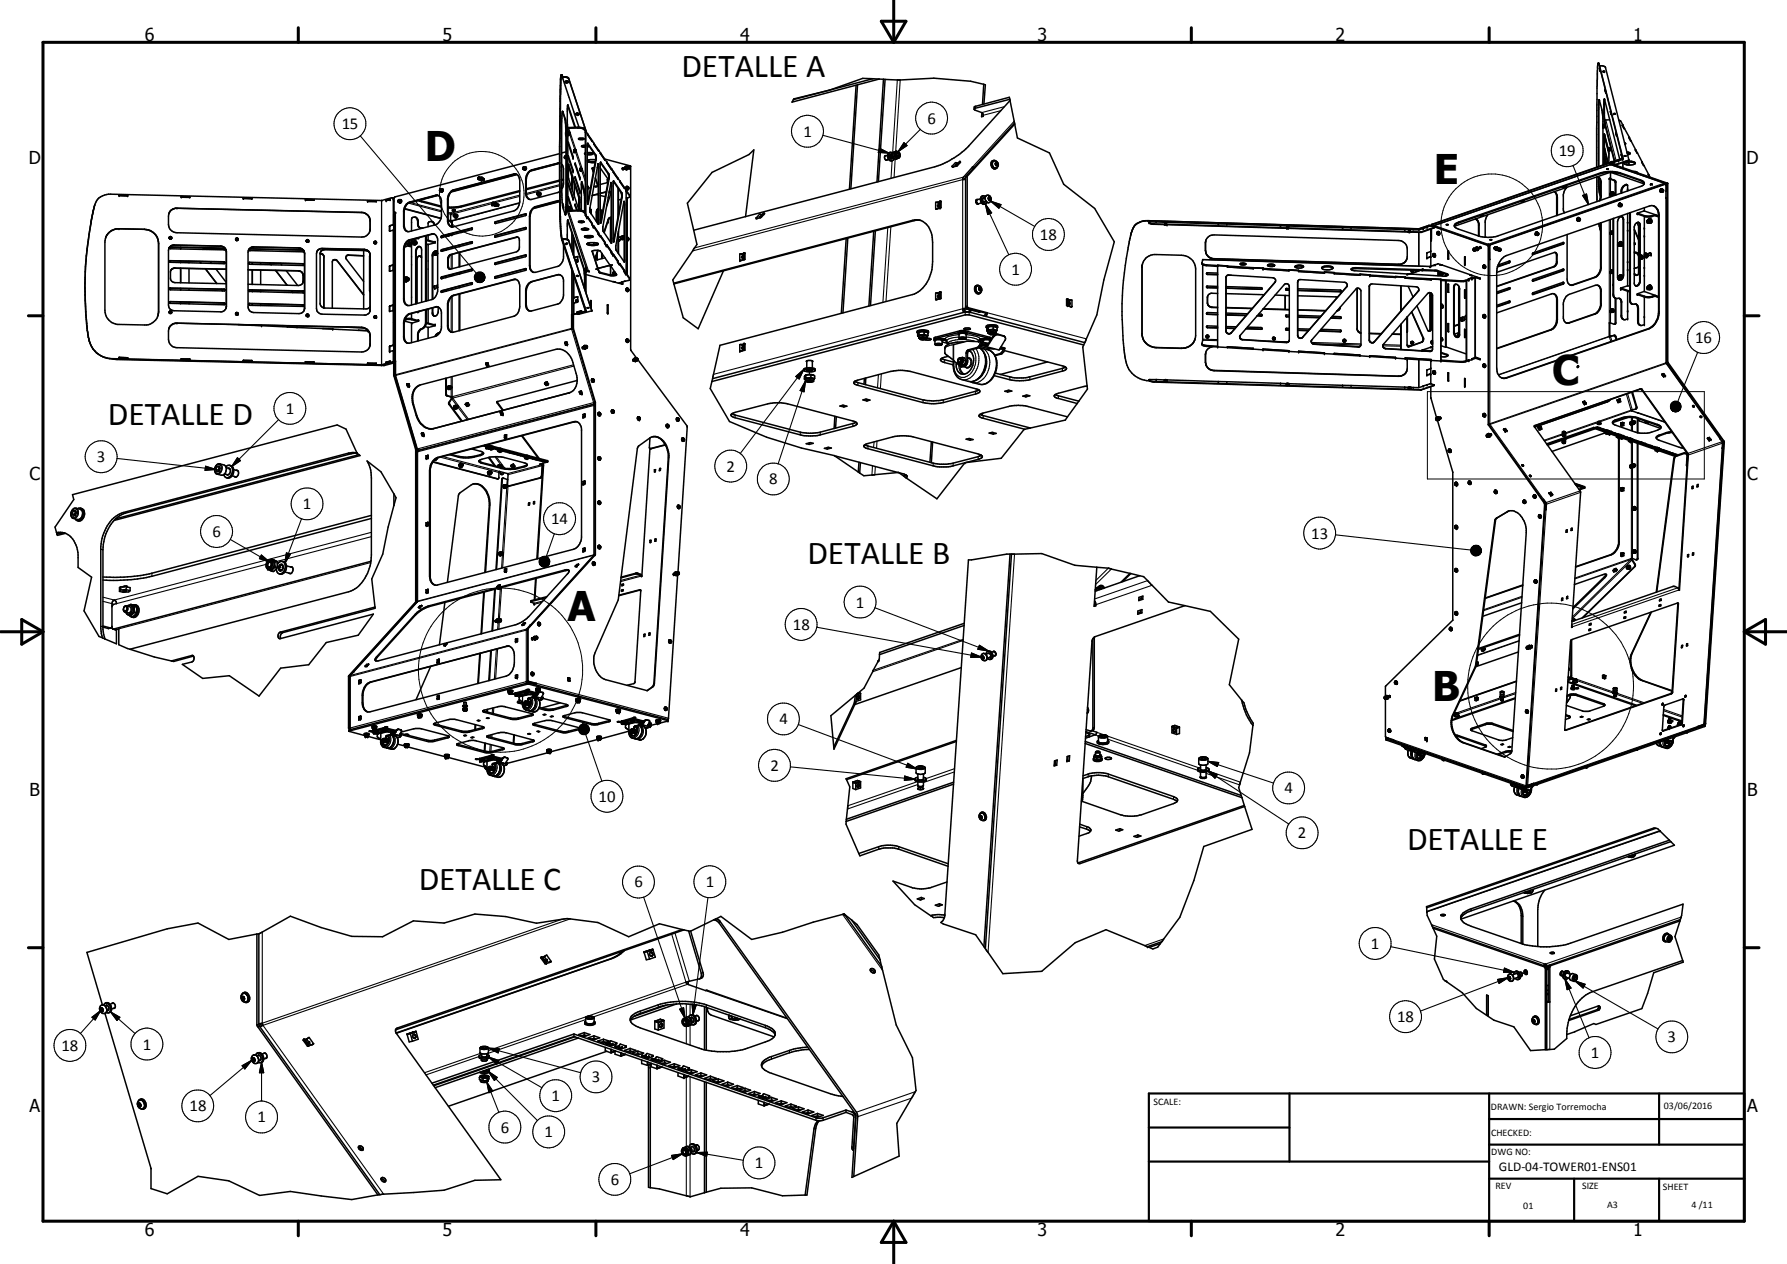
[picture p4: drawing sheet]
<svg xmlns="http://www.w3.org/2000/svg" width="420mm" height="297mm" viewBox="0 0 420 297" stroke-linecap="round" stroke-linejoin="round" font-family="sans-serif">
<defs><g id="words">
<g font-size="9.6">
<text x="99.9" y="37.8">D</text>
<text x="337.1" y="43.2">E</text>
<text x="364.9" y="90.6">C</text>
<text x="133.4" y="145.8">A</text>
<text x="336.7" y="164.8">B</text>
</g>
<g font-size="7.9">
<text x="160.2" y="18">DETALLE A</text>
<text x="25.3" y="99.9">DETALLE D</text>
<text x="189.9" y="132.5">DETALLE B</text>
<text x="330.8" y="199.6">DETALLE E</text>
<text x="98.5" y="209.2">DETALLE C</text>
</g>
<g font-size="4.2">
<text x="34" y="9.6">6</text>
<text x="104" y="9.6">5</text>
<text x="174" y="9.6">4</text>
<text x="244" y="9.6">3</text>
<text x="314" y="9.6">2</text>
<text x="384" y="9.6">1</text>
<text x="6.8" y="38.7">D</text>
<text x="410.6" y="38.7">D</text>
<text x="7" y="112.9">C</text>
<text x="410.8" y="112.9">C</text>
<text x="7" y="187.1">B</text>
<text x="410.8" y="187.1">B</text>
<text x="7" y="261.4">A</text>
<text x="410.8" y="261.4">A</text>
<text x="34" y="290.4">6</text>
<text x="104" y="290.4">5</text>
<text x="174" y="290.4">4</text>
<text x="244" y="290.4">3</text>
<text x="314" y="290.4">2</text>
<text x="384" y="290.4">1</text>
</g>
<g font-size="3.9">
<text x="218" y="29">6</text>
<text x="80.3" y="30.4">15</text>
<text x="188.9" y="32.1">1</text>
<text x="366.5" y="36.7">19</text>
<text x="244.5" y="56.4">18</text>
<text x="237.8" y="64.6">1</text>
<text x="398.6" y="80.6">16</text>
<text x="67.2" y="97.2">1</text>
<text x="22.8" y="108.6">3</text>
<text x="170.8" y="110.8">2</text>
<text x="180.8" y="113.8">8</text>
<text x="71.2" y="119.7">1</text>
<text x="129.6" y="123.2">14</text>
<text x="49.9" y="126.2">6</text>
<text x="308.3" y="126.6">13</text>
<text x="201.2" y="142.8">1</text>
<text x="186.4" y="148">18</text>
<text x="183.2" y="170.2">4</text>
<text x="181.1" y="181.1">2</text>
<text x="140.7" y="188.4">10</text>
<text x="302" y="186.4">4</text>
<text x="305.2" y="197">2</text>
<text x="149.2" y="208.5">6</text>
<text x="165.9" y="208.4">1</text>
<text x="322.3" y="223">1</text>
<text x="328.5" y="240.2">18</text>
<text x="392.1" y="244.9">3</text>
<text x="14.5" y="246.9">18</text>
<text x="33.6" y="246.6">1</text>
<text x="374" y="248.6">1</text>
<text x="139.2" y="254.3">3</text>
<text x="44.5" y="261.2">18</text>
<text x="60.5" y="263.8">1</text>
<text x="129.7" y="258.7">1</text>
<text x="117.7" y="266.1">6</text>
<text x="128" y="267.3">1</text>
<text x="177.5" y="274.5">1</text>
<text x="143.6" y="278.4">6</text>
</g>
<text font-size="3.1" x="352.4" y="275.2">GLD-04-TOWER01-ENS01</text>
<g font-size="2.4">
<text x="271.2" y="259.7">SCALE:</text>
<text x="350.6" y="260.8">DRAWN: Sergio Torremocha</text>
<text x="391.2" y="260.6">03/06/2016</text>
<text x="350.6" y="267">CHECKED:</text>
<text x="350.6" y="271.4">DWG NO:</text>
<text x="351.6" y="279.3">REV</text>
<text x="372" y="279.4">SIZE</text>
<text x="391" y="279.6">SHEET</text>
<text x="358.1" y="284.1">01</text>
<text x="377.9" y="283.8">A3</text>
<text x="397.7" y="283.8">4 /11</text>
</g>
</g></defs>
<g fill="none" stroke="#000" stroke-width=".24">
<path d="M146.5 39.7l.3-.1-.5 .2M209.8 36.7h.1M97.1 57.2l-.9 .2h.2M116.3 48l.2 .1M229.6 47.5h-.2M348.2 58.1l-.5 .2 .3-.1M351.3 58.2l.1 .1M387.4 59.9h.1M113.5 64.1v2M339 79.7l-.2 .1h.1M387 60h.2l-.9 .3M190.3 86.9v1.1"/>
<path d="M335.6 92h65.1v20.6h-65.1zM393.4 94.4v2.3M367.7 103.3v.1M367.7 103.5v.3M65.2 133.1l.9 .3M158.4 135h.1M117.2 145.8h.1M125 150.2h.1M109.3 165.9h.1M109.3 165.9v.5M326.8 163.6h.1M353.2 164.4v.3"/>
<path d="M379.8 163.6h.1M216.4 184.9v.6M282.9 182.8v.1M359.1 228.4l-1.2 .4 .7-.2M366.8 228.6l.2 .1M113.9 251.6v.2M113.9 252.3v.9"/>
<circle cx="113.3" cy="45.5" r="9.9"/>
<circle cx="350.7" cy="52.8" r="11.9"/>
<circle cx="117.7" cy="157.5" r="19.3"/>
<circle cx="364.6" cy="161.2" r="19.5"/>
</g>
<g fill="none" stroke="#000" stroke-width=".35">
<path d="M132 17.6l-.2 4.8-.2 12 .2 16.6M132.2 18.1v.1M132.2 18.2l3.9 11.7M132.2 18.1l1.5 .3M132.3 18l-.1-.4h-.3l-.2 2.5-.1 14.4v14.7l.3 6.2 5.8 17.8M132.3 18.1a1.48 1.48 0 0 1 1.4 .2l4.2 12.9M132.3 18.1l-.1 .1M132.9 19.3l.7 .1M133.1 19.3l.2 .1zM133.1 19l.3 .1M133.1 19l-.2 .3M133.1 19v.3"/>
<path d="M133.1 19.3h.3M133.1 19.3h-.2M133.4 19.1l.2 .1M133.4 19.1v.2M133.4 19.3l.2 .1M133.6 19.1v.3M133.6 19.1l-.1 .1M201.6 19.9l-1.5 24.5M205.2 18.5l1.5 .1M205.2 18.5l-2.4-.1-7.8 2.8-8.4 2v.2M205.2 18.5l-18.6 4.9M206.7 18.6l-20.5 5.4 .4-.6"/>
<path d="M206.7 18.6h1M207.7 18.6l.4 .1M207.7 18.6l-1.5 24.2M208.1 18.7l2.9 .1a59.7 59.7 0 0 1 20.3 1M208.1 18.7l-1.6 24M231.3 19.8l.4 .1-.4 4.5M231.3 19.8l-.3 4.8M375.8 14.9l5.7 22.3-2.5 .8-.3 .4M376.1 16l.1 .8zM376.1 16.1h.1M376.1 15.5h1l.4 .3 5.5 21.8M376.1 16v.1"/>
<path d="M376.1 16.1l.1 .7M376.9 16.8h.4l-.2 .1M376.9 16.8l.2 .1M376.9 16.8h.3M377.1 16.8l-.1 .1M377.1 16.8v.1M123 39.5l.2 .2M123 39.5l.1 .1M123.1 39.4l.2 .1-.1 .2M123.1 39.4l-.1 .1M123.1 39.4h.1l-.1 .2M123.1 39.6l.1 .1"/>
<path d="M123.3 39.2l.3 .1M123.5 39.2h.1M123.6 39.2a.38 .38 0 0 1 .1 .6 .38 .38 0 0 1-.5 .1M123.6 39.3l.1 .2M123.6 39.5v.2M123.6 39.7l-.2 .3-.1-.1M123.6 39.5v-.2l-.5-.1-.2 .4 .1 .2 .3 .1 .3-.2M131.3 38.3l-6.3 1.6-.5 .3a2.74 2.74 0 0 0-.9 1.7v3.7a1.28 1.28 0 0 0 .9 1.3M131.5 38.4l-6.6 1.7M131.6 36.1l-38.9 10.3-.1 .3v41.6M131.6 38.3l-6.9 1.9M131.6 38.4l-6.9 1.8"/>
<path d="M132.1 38.6l.4 1v3.7l-.4 1.1M132.2 26.3l.1-.1 .6 1.8 .3 2.6v18.6l-.2 1M132.2 26.3l-.1 1.9 .1 19.4M132.3 26.3a12.1 12.1 0 0 1 .7 5.3h.1M132.8 37h.1M132.8 36.8l.2-.1v.4h-.2v-.1M132.8 36.8v.2M132.8 36.8h.2l-.1 .2M132.9 37l.1 .1M133 31.1h.1M133 31.1l.1 .4M133.1 36.6l-.4 .1v.3l.4 .3"/>
<path d="M133.1 35.7l-1 .2M133.1 31.5l-.1 17.3M133.5 24.7l1.8 5.2M133.5 24.7v5.4M133.5 24.8l1.7 5.1M133.5 30l-.2 .4v19M133.5 30h3.1l.6 .1 .5 .8v19.6M133.6 31.1v.4l.2 .1M133.6 36.7l1.1 3.7zM133.6 37h.1M133.6 39l2.5 7.4v2.8M133.6 33.4l1.1 3.3v.5l-1.1-3.3z"/>
<path d="M133.6 36.7h.1M133.6 31.4l.2 .1M133.7 31l-.1 .1M133.7 31v.6M133.7 31.5v.1M133.7 31.2h.1M133.8 31.1l-.1 .1M133.8 31.1v.4M133.8 31.1l.1 .1M133.8 31.5v.1M133.9 31.2v.3M133.9 31.5l-.1 .1"/>
<path d="M134 31.2v.3h-.1M134 31.2v.3M134 31.1l-.1 .1M135 35.2v.5M135 35.1v.1M135 35.6l.1 .1M135.1 35.3v.3M135.1 35.3h.1M135.1 35.6v.1M135.1 35.3l.1-.1v.5h-.2M135.1 35.6h.1M135.2 35.6h.1"/>
<path d="M135.2 35.3v.3M135.2 35.2h.2M135.2 35.3h.1M135.2 38.4l1.1 3.3v.4l-1.1-3.3zM135.2 35.6h.2M135.2 35.6v.1M135.4 35.6h.1M135.4 35.2v.1M135.4 35.2v.4M135.4 26.7h.6v.3h-.5zM135.4 35.3v.3M135.4 35.5l.1 .1"/>
<path d="M135.4 35.3l.1 .1M135.7 26.6v.2l-.3 .1M135.8 26.6v.1M136 26.8l-.4 .1h.2M136.1 32.6v.2h.4h.7l.1-.2M136.1 32.6h1.1M136.5 39.5l-.1 .6v-.6h.2M136.5 39.5v.1M136.5 39.5v.2M136.5 39.7l.1 .3M136.5 39.7h.1M136.6 40h.1"/>
<path d="M136.6 39.7v.3M136.6 39.5l.1 .5M136.6 39.5l.1 .1M136.8 39.7l.1 .3h-.2M136.8 39.9h.1M136.8 34.3l.8 .1M136.8 39.6l.1 .1M136.8 39.6v.4M136.8 39.6l-.2 .1M136.9 39.9h.1M136.9 39.7h.1M136.9 39.7v.2"/>
<path d="M137 32.5l.3 .1M137 32.5l-.9 .1M137 32.5v.1M137.5 36l.1 .2M137.5 36l.1 .1M137.6 34.2v.1M137.6 34.2l-.9 .1 .3 .2 .6 .1M137.6 36h-.1M137.7 30.9l.5 .6M138.1 37.8l.8 .2h1.1M138.1 35.9l1.2 .1 .1 .2M138.1 34.2l.2 .1"/>
<path d="M138.1 38l1 .2 .8-.1M138.1 34.3h.2M138.1 33.8l1.9 2.6v1.2M138.1 33.8v13.5l.1 .6M138.2 31.5l1.1 1.8v-.2M138.2 33.7l-.1 .1M138.2 31.5l1.1 1.6M138.2 33.7l1.9 2.7 .1 .6-2 10.9M138.2 33.7h.1M138.3 34.3h-.2M138.3 34.3l.1 .1-.3 .1M139.2 39.5l.3 1"/>
<path d="M139.3 33.1l.3 .6M139.3 39.5l.2 .9M139.3 36.2l-1.2 .2M139.4 36l-1.3 .2M139.4 36.2h-.1M139.6 33.7l1.1 1.8M139.6 33.9l1.1 1.6M139.6 33.7l1.1 1.6M139.7 39.4l-.5 .1M140 37.6l-1.8 10.2M140 37.6l-1.2-.1-.7 .2M140.4 39.4h.3"/>
<path d="M140.6 38.6v14M140.7 38.5h.1M140.7 38.5l.1 .6-.1 13.6-1.9-2.8-.1-.5 1.9-10.8M140.7 38.5l-.1 .1M140.7 35.3v.2M140.7 35.3l.5 .6M141.1 39.5l2 2.7M141.2 38.2l.1-.1 1.9 2.8v.5l-1.9 11-.2-.7zM141.2 35.9l1.1 1.8v-.2M141.2 38.2l1.8 2.7 .1 .5-1.9 10.8M141.2 35.9l1.1 1.6M142.2 37.4l6.1 1.7v43.1l1.3 1.9"/>
<path d="M142.3 37.5l.4 .6M142.7 38.1l1.1 1.8v-.2M142.7 38.1l1.1 1.6M143.8 39.7l.4 .6M146.3 39.5l.2 .2M146.3 39.8l.2 .1M146.3 39.7v.1M146.4 39.5l.2 .2-.1 .2M146.4 39.5l-.1 .3M146.5 39.6v.3M146.8 39.5l.3 .3M146.8 39.6h.1"/>
<path d="M147 39.4l-.2 .2M147.1 39.8l.1 .1M147.2 39.1l-.2 .1 .1 .6M147.2 39.3l-.1 .2 .3 .2M147.3 39.1l-.3 .1 .3 .6M147.3 39.1l.2 .1M147.3 39.2l-.1 .1M147.6 39.6l-.4 .3M147.6 39.2l-.4 .1M147.6 39l.5 .1v.5h-.4zM147.7 39.5l-.4 .2M147.9 39.2h.1"/>
<path d="M147.9 39.2l.1 .2M148 39.2h-.1l.1 .2M148 39.2l.1 .1M148 39.2h-.1M148.1 39.3l-.1 .1M148.1 39.3h-.1M201.3 20l-1.6 24.5M208.1 36.7v.7l.3 .2 .2-.1M208.4 36.6l-.3 .1M208.7 36.5l-.6 .2M208.9 37.5l-.6 .1M209.3 36.3h.6"/>
<path d="M209.3 36.3l.3-.1-.1 .2a.59 .59 0 0 0 .2 .8h.2l-.3 .1M209.3 36.3h.1M209.3 36.3l-.1 .6 .4 .4M209.3 35.8a1.01 1.01 0 0 0-.6 1.2 1.01 1.01 0 0 0 1.1 .8M209.6 37.3h.1M209.9 36.4l-.2-.1a.38 .38 0 0 0-.1 .5 .38 .38 0 0 0 .4 .2M209.9 36l-.3-.2a.99 .99 0 0 0-.8 1 .99 .99 0 0 0 .8 1l.5-.2 .2-.4M210 36.8v.2M210 35.9v.9M210 37l-.4 .3M210 35.8v.1M210 37l.5 .5 .3-.1"/>
<path d="M210.2 36.7l.6 .7M210.2 35.8v.9M210.2 35.8l-.2 .1M210.2 36.7l-.2 .1M210.8 35.5l-.6 .3M210.8 35.5l.2 .1M210.9 35.9a.49 .49 0 0 1 .6 .3 .49 .49 0 0 1-.2 .6l-.4-.1v-.6a.33 .33 0 0 1 .5 .2 .33 .33 0 0 1-.5 .3zM211 35.6a.82 .82 0 0 1 .6 .6 .82 .82 0 0 1-.2 .8M211 35.6l-.4 .3v.6l.4 .5 .3 .1M211 35.6a.73 .73 0 0 0-.6 1 .73 .73 0 0 0 1 .4M211.4 37l-.6 .4M223.8 39.1h.2"/>
<path d="M223.8 39.1h.1M224 39.1l.1 .1M224 39.1l.2 .1h-.1M224.6 38.8l.1 .1zM224.8 39h.1M224.8 38.9v.1M224.9 38.8l-.1 .1M224.9 38.8v.1M224.9 38.9l-.1 .1M225.1 38.5l-.4-.3-.9 .9M225.4 38.2l-.4 .2M225.6 38.1h.2l-.7 .9-1.2 .3 .2-.1"/>
<path d="M225.6 38.1l.1 .2M225.7 37.9l-.8 1M225.7 37.9l-.8 .9M225.7 37.9l-.9 1M228.6 39.3h.5M228.6 39.3l-2.1 2.4-.2 .5h.7M228.6 39.3l.2 .3M233.4 38a.83 .83 0 0 1 1.3 .4 .83 .83 0 0 1-.9 1.1 1.27 1.27 0 0 1-.4-1.5zM233.5 37.8a1.22 1.22 0 0 0 .5 1.9M233.5 37.8a1.04 1.04 0 0 0-.5 1.1 1.04 1.04 0 0 0 1 .8M233.9 37.7l-.4 .1M233.9 37.8h.2"/>
<path d="M234.1 38.4h.1M234.1 38.4l.2 .3M234.3 38.7l-.1 .2M234.4 38.3l-.3-.1-.1 .3 .1 .4h.3l.1-.2M234.4 38.3l.1 .4M234.4 38.3l-.3 .1M234.5 39.3l-.1 .2-.4 .2M234.5 38.7h-.2M237.4 23.3l-.1-.4-8.2 2.2v.7l1.9 .7 .2 .8-.4 .1 .1-.9M237.4 23.3l.1 .3M237.4 23.3l-8.3 2.3M237.5 23.6l-9.7 10.7a20.1 20.1 0 0 1-8 4.9l-56.7 14.9"/>
<path d="M237.5 23.6l1 5.3M238.5 28.9l-11.5 12.7v30.4l.3 .4 4.5 1.2M238.5 28.9l.1 .3M238.6 29.2l.6 3.2 7.5 3.5 3.4 7.4 7.3 5.7 4.6 7.8-2.5 9-1.6 8.2-2.9 6.5M238.6 29.2l-11.2 12.2v30.7l.2 .2 4.5 1.2M376 23.5l-.1 15.6M376.8 29.4h.3v.5h-.3zM376.9 29.4l-.2-3.3-.7-2.6-.2 .7v15M376.9 29.9v8.9M377.1 29.6v-.3v.7M377.2 34.8l1 3.6M377.2 31.7v7"/>
<path d="M377.2 31.7l1 3.8M377.2 31.9l.1 .1M377.2 35.1l.1 .1M377.3 36.8l.5 1.7M377.3 32.1l1 4.1M377.3 35.2l.7 3.2M377.3 23.4l3.5 14M377.3 31.6l-.1 .1M377.4 21.1l.2 .7zM377.4 21.2l.2 .7M377.5 37.3v1.3M377.8 39.7h.4"/>
<path d="M377.8 39.8h.4M377.8 39.7v.1M378.2 39.7v.1M378.2 35v.2M378.2 35.1h.1M378.2 35.5l-1-4-.1 7.2M378.2 35.5l.1 2.8M378.5 34.8v.5h-.3v-.5h.3M378.5 34.8l-.1 .5M378.5 34.8h-.1M378.5 28.2l-1.2 .1M378.7 38.4l-41.9 14.3-.3 .4"/>
<path d="M378.7 26.2l.1 .6M378.7 38.7l-41.6 14.3M378.7 38.3h-.3l-41.8 14.4-.2 .4M378.7 38.4h.1M378.7 38.7l12.7 4.4M378.7 38.5h.1M378.7 38.5v.2M378.7 38.5l13.3 4.6v42.1l13.3 18.7-4.4 66.2M378.9 38.5h-.2M378.9 38.5l13.1 4.6M378.9 38.3l-.1-.3-.1 .4M378.9 38.1h.1"/>
<path d="M379 38.4h.1M379 38.4v.1M379 38.5h.1M379 38.3v.1M379.4 26.7h.4zM379.4 26.8h.3M379.5 37.8l-2.2-8.8-.2-2.2 .1-3.6 .1 5.6 2.3 9M379.5 38.1l-.5 .2M379.9 31.2l.2 .8zM380.1 31.9v.1M380.5 37.8l-.9 .3M380.6 28.2l.5 .3 .5 .9"/>
<path d="M381.2 36.4v-.2l.2 .8M381.2 36.4l.2 .6M381.5 37.5l-1 .3M381.6 29.4h.1M381.6 37.4l-5.6-22.5a.44 .44 0 0 0-.4 .6l-.2 23.8M381.6 38.1v1.3M381.6 29.4l.4 .8M381.6 29.4h-.1l.3 .8M381.6 29.4h-.2l.4 .8M381.6 37.2l-2.5 .9-.2 .4M381.8 30.2h.2M381.9 36.7h.4"/>
<path d="M381.9 38.2a2.54 2.54 0 0 1 2.5-.1l.1 .3-.2 .1a2.3 2.3 0 0 1-2.5-.1zM381.9 36.7h.1M381.9 38.4v.1M381.9 38.4h-.1M382 33.5l.2 .2-.2 .3M382 30.2l1.1 2.1M382 33.8h.2M382 36.7h-.1M382.1 36.7h.1M382.5 38.1h.8l.8 .1 .4 .2M382.5 38.1l.1 .6M382.5 38.1l-.6 .3"/>
<path d="M382.5 35.7l.4 .1 .4 .3-.6 .3M382.6 35.9h.1M382.6 35.9v.2M382.7 35.9l.5 .3M382.7 35.9l.1 .5M382.9 38.1v.7M383 37.6l-3 1.1-1-.2M383 38.1l.1 .7M383 37.6l-3.1 1.1-.9-.3M383.1 32.3l.4 .8M383.1 32.3h-.2l.6 .8M383.5 33.1l1.1 2.1"/>
<path d="M384.6 35.2h-.1l.5 .8M384.6 35.2l.4 .8M385 36l1.1 2.1M386.1 38.1l.4 .8M386.1 38.1h-.1l.5 .8M386.5 38.9l1.1 2.1M21.4 52.2a81.1 81.1 0 0 0-1.4 17M21.4 52.1a84 84 0 0 0-.9 24.7l.1 1.7M22.2 48.5l-.8 3.7M22.2 48.5l-.8 3.6M22.3 48.2l-.1 .3M22.3 48.2h.1"/>
<path d="M25.2 55.2l-.4 .8-.1 .9v16a3.3 3.3 0 0 0 3.3 3.3l6 .2a3.2 3.2 0 0 0 3.3-3.1M25.4 54.9l-.5 .8M26 54.4l-.7 .5M27.1 53.8l7.3 .1M27.1 53.8l-1.5 .9M27.1 53.8l-.4 .2M28 45.9l2 .2-2-.1zM33.9 53.9l.5 .1M34.4 54h.4M34.8 54l.8 .4M35.6 54.4l.7 .5M35.6 54.4l.7 .5 .7 1.1"/>
<path d="M36.6 55.2l.4 .7 .3 1.3v16.1M39.8 56l.5 .1M39.8 56l.2 .1M39.9 55.7a.26 .26 0 0 0 0 .3 .26 .26 0 0 0 .3 0M40 58l12.7 .3 .2 .2-.2 .2-12.6-.2-.2-.3zM40 58.1l12.8 .3M40 49.7l-.3 .5M40 55.8h.2M40.1 55.8h.1M40.1 55.7v.1M40.1 55.6l-.3 .2v.2M40.1 55.6h.1"/>
<path d="M40.1 55.7l-.1 .1M40.1 55.7l.1 .1M40.1 55.8h-.1M40.1 55.6h-.1M40.2 55.8v.1M40.2 55.6l.2 .4-.4 .2M40.2 55.6v.4M40.3 49.3l-.2 .3M41 49l-.6 .3M41.3 48.9l44.1 1.1M41.3 48.9a1.81 1.81 0 0 0-1.7 1.9v1.9a2.01 2.01 0 0 0 2 2l43.4 1a1.91 1.91 0 0 0 2-1.6M42.4 58.1v.4"/>
<path d="M42.5 58.1v.4M42.6 46.2l2 .1v.1h-2zM48 58.4l-.3 .2M48.3 58.3l-.3 .1M48.3 58.3l4.6 .2M52.4 58l-11.5-.4-.5 .1-.6 .4-.2 .7v12.9l.4 .9 .9 .4 11.2 .3 .6-.2 .5-.8M52.4 58l-11.5-.4a1.3 1.3 0 0 0-1.2 .9M52.4 58l.4 .3M52.4 58l.4 .2 .3 .5M52.9 58.4v.1M53 58.4l.1 .3M53.1 58.7l.1 .5v13.1"/>
<path d="M53.1 58.7l.1 13.6M55.4 56.4v-.1l.3 .2M55.4 56.4l.4 .1M55.7 56.5h.1M55.7 56.1h.1M55.7 56v.3l.1-.1M55.7 55.9l-.3 .1v.4M55.7 55.9l-.3 .3M55.7 55.9l.3 .2M55.7 56l.1 .1M55.7 56v.1M55.8 56.1v.1"/>
<path d="M55.8 56.1h.1M55.9 56l.1 .3M56 56.3l-.3 .2M56 56.2v.1M56 56.3l-.2 .2M57.2 46.6h2v.1zM57.2 46.6h2M58.5 58.7v.1M58.5 58.8l.4 .1M58.5 58.8l12.8 .4 .2-.1M58.6 58.8h.1M58.6 58.8l.2 .1"/>
<path d="M58.6 58.5h.1M58.7 58.5l12.6 .2M58.7 58.5l12.6 .3M58.7 58.5l-.3 .4M59.6 58l-.9 .5M59.6 58a1.23 1.23 0 0 0-1.3 1.3v12.8a1.3 1.3 0 0 0 1.3 1.3l10.7 .3 .9-.4 .3-.4 .1-.5M59.6 58l11 .3M70.6 58.3l.6 .4 .3 .4M71.3 58.8h.1M71.5 59.1l.1 .5M71.5 59.1l.1 .2M71.6 59.6l-.1 13.3"/>
<path d="M71.8 46.9l2 .1h-2zM72 56.5v.1M72 56.8l.2 .1M72.1 56.5v.3M72.2 56.9h.2M72.2 56.3l-.2 .5M72.2 56.3l-.1 .2M72.2 56.3l.3 .1v.2M72.3 56.5h.1M72.3 56.4l-.1 .1M72.3 56.4l.1 .1M72.3 56.5h-.1"/>
<path d="M72.3 56.4v.1M72.4 56.5l-.1 .1-.1-.1M72.5 56.4l.1 .3-.2 .2M72.5 56.7l-.2 .2-.2-.1M72.5 56.6v.1M74.6 58.9l-.2 .7v12.9l.2 .7 .6 .5 .5 .1 10.3 .2 .6-.3 .4-.7M75.2 58.5l10.5 .1M75.2 58.5l-.4 .2-.3 .6M75.2 58.5l-.5 .3M75.3 59.6l.5 .1M75.3 59.6v11.7l.2 .7 .9 .4 9.7 .2 .6-.2 .3-.4M75.5 59l.9-.4 9.8 .2 .6 .4"/>
<path d="M75.5 59l.6-.3 10.5 .3M75.5 59l-.2 .6M75.5 59l-.2 .4M75.8 59.7l.3 .4M75.8 59.7l.3 .5M85 49.9l.4 .1M85.4 50l.6 .2M85.5 58.9v13.7M85.7 58.6a1.45 1.45 0 0 1 1.3 1.3M85.7 58.6l.7 .3M86 50.2l.3 .2M86.3 50.4l.3 .3"/>
<path d="M86.3 50.4l.5 .6M86.4 47.2l2.1 .1v.1h-2.1zM86.6 59l.4 .7v13.3M86.8 50.9l.1 .4M86.9 51.2l.1 .4M87 54.1l-.1 .3M87 51.6v.3M87 59.9l-.1 .3v8.2l.1 .2M87 51.9v2.2M88 57.1l.1 .2M88.1 57.2l.1 .1M88.2 56.7l-.2 .3 .1 .2 .3-.1v-.3"/>
<path d="M88.2 56.8l.1 .2zM88.2 56.9h.1M88.2 56.7l.3 .2v.3M88.2 56.8v.1M88.3 56.7l-.3 .2 .1 .3M88.4 47.3h.1M88.5 57.2l-.4 .1M88.5 57.1v.1M90.8 47h.1M91.6 54.2v.1M91.7 46.9l-.9 .3v-.2M91.7 46.8v.1"/>
<path d="M91.7 46.8l-.9 .2M91.7 53l-.1 1.3M92.3 46.5l-2.6 .6-63.7-1.5a3.5 3.5 0 0 0-3.8 2.9M92.3 46.5l.2 .4v5.9l-.9 .3v1.2M92.3 46.5l.2 .2M92.4 54.1l.2 .1M92.4 54.1l-.8 .2M92.4 54.1h.1M92.5 46.7h.1M92.5 54.1v8.1M92.5 46.7l.1 .3M92.5 46.8h.1"/>
<path d="M92.6 49.7l.2 .3M92.6 52.7l-.2 .1M92.7 50v38.3l5.2 17.4v35.7l-15.8 17.4v12.3l.3 .1h-.2v-12.2l1.1-1.2-.2 .1M92.7 50h.3M92.8 50.2l-.2 .1M92.8 50.2h-.1M92.8 50h.1M92.9 50l.1-.1v.2l-.2 .1M92.9 50v34.9M93.6 47.3l.2 .1M93.6 47.3h.2M93.7 47.1l.1-.1v.4"/>
<path d="M93.7 47.1l-.1 .2M93.7 47.1h.2M93.8 47.2v.2M93.8 47.6l.2 .1M93.8 47.1v.1M94 46.9l.3 .1M94.2 47.6l-.2 .1M94.3 47.1l-.4-.2a.34 .34 0 0 0-.4 .3 .34 .34 0 0 0 .2 .3l.4 .1M94.3 47l-.1 .6M94.3 46.9l.1 .6-.4 .2M94.3 47.2l-.2 .4M95.2 49.1l8.5 2.3"/>
<path d="M95.2 49l8.5 2.3M95.2 57.8l.1 .1M95.3 57.9h.2M95.4 57.4h.1M95.4 57.9v.1M95.6 56.8l.7-.5 5.2-1.3a1.21 1.21 0 0 1 1.4 1.2v12.3l-.2 .6-.3 .6-.6 .6-5.5 1.5a1.28 1.28 0 0 1-1.4-1.3v-12.2l.3-1zM95.6 47.9l.7-.4 6.1-1.6 .7 .1a1.34 1.34 0 0 1 .7 1.1v3.7l-.3 1.1-.6 .7-.5 .2-6.1 1.6a1.15 1.15 0 0 1-1.4-1.2v-3.8l.3-.9zM95.8 57.4v.3h.3l-.8 .2M95.8 57.3l.2-.1zM95.8 57.4l.2 .3M95.9 57.2l-.6 .2M96.1 56.9a.49 .49 0 0 1 .7 .4 .49 .49 0 0 1-.6 .6l-.2-.4z"/>
<path d="M96.1 56.9v.7l.3 .3M96.3 57.1l-.1 .3 .2 .3M96.3 57.1h.1M96.3 56.9h-.2M96.4 57.1l.1 .5M96.4 57.1l.2 .3-.2 .3M96.4 57.1h-.1M96.4 57.7h.1M96.5 47.5l-.8 .5a2.5 2.5 0 0 0-.7 1.8l.1 3.7 .4 .7 .4 .2M96.6 56.3l.2 .1M96.8 57.6v14.1M97.1 57.3l.2 .2h.3"/>
<path d="M97.1 56.8v.5M97.3 57.2l.3 .3M97.3 56.7v.5M97.3 56.7l-.2 .1M97.3 57.2l-.2 .1M97.4 56.6l-.3 .2M97.5 56.6h.1M97.5 56.6l-.2 .1M97.6 51.1h.1M97.6 56.7h.3l.1 .4-.4 .4M97.6 56.7l-.1 .2 .2 .5M97.6 56.6l-.2 .3v.4l.5 .1"/>
<path d="M97.6 56.6h.1M97.6 56.6h-.2M97.7 51.1l.3 .2a1.69 1.69 0 0 1 .3 1.5l.2 .5 .4 .3M97.7 57.2v-.4l.2 .3-.1 .1M97.8 51.1h-.8l-.2 .4v2.8M97.8 51.1l.3 .5 .2 1.6 .5 .4h.7M98.1 56h.2M98.4 56l-1.6 .4v.9M98.4 56h.1M98.4 47.1l5.4 1.5M98.4 55.9v.1M98.6 47.1l5.2 1.3"/>
<path d="M98.8 58l-.7 .3-.2 .6v12.5M100.1 55.4v15.4M100.2 57.3l.5 .1M100.2 55.4v15.3M100.2 56.5l2.1 .6M100.2 56.3l2.1 .6M100.7 55.2v1.2M100.7 57.4v13.2M101.5 52.1l.4 .2 .3 .6M101.9 59.6l.2 .3h.3M101.9 59.5l-.1 .7v10.1M101.9 59.5l.4 .4 .3-.1"/>
<path d="M102 59.4l.1 .2M102.1 56.8h.2v.3l-1.6 .3M102.1 55l-5.6 1.4-.8 .4a2.5 2.5 0 0 0-.7 1.9v11.6l.3 1.1 .6 .4M102.1 59.6l.3 .3 .2-.1M102.1 52.9a.75 .75 0 0 0-.6-.8 .75 .75 0 0 0-.8 .4v.8M102.2 59.6l.3 .3M102.2 59.6h-.1M102.3 59.1l-.1 .5M102.3 56.8l-.1 .1M102.4 59.1v.5l.4 .1M102.4 59.1l-.5 .4M102.4 59v.1"/>
<path d="M102.6 59.1h.2l-.2 .2 .3 .3h-.3zM102.6 59l-.2 .5 .3 .2M102.6 59l-.5 .1-.5 .8v10.5M102.6 59l.3 .2M102.6 59l-.2 .1M102.8 45.9l-6.6 1.8M102.8 59.7h.1M102.8 59.1l-.1 .2 .2 .2M102.9 59.6l-.3 .2M102.9 45.9h-.4M103 45.9l-7 1.9M103.4 44.7l.2 .1"/>
<path d="M103.4 44.7h.2M103.5 44.5l-.1 .2M103.5 44.5l.2 .1-.1 .2M103.5 44.5l.1 .1M103.6 44.7v.1M103.6 45l.1 .1M103.6 44.6h.1M103.6 44.6v.1M103.7 45.1l.3-.2v-.5h-.5l-.1 .6 .4 .1M103.8 44.4h.2a.43 .43 0 0 1 .2 .5 .43 .43 0 0 1-.5 .2M103.8 55.8h.1M103.8 59.1h.1"/>
<path d="M104 55.5v.3M104 58.7v.4M104 44.4l.1 .3-.2 .4M104 55.5l-.1 .3M104 58.7l-.1 .4M104.1 55.4v.4M104.1 58.7v.3M104.8 55.2v.4M104.8 58.5v.3M104.9 55.2v.3M104.9 58.5v.3M105.2 55.2l.1 .3"/>
<path d="M105.3 55.1v.3M105.3 55.4l.1 .1M105.4 51.8l.5 .1M105.4 51.7l.5 .2M105.4 55.4h.1M105.5 55.1v.2M105.5 55.3l.1 .1M105.5 55.3l-.1 .1M105.6 55v.4M105.7 55v.4M105.9 50.4l.3-.1-.1-.2-.2 .1 .1 1.7M105.9 54.9l.1 .4"/>
<path d="M105.9 51.7v.2M106 51.9h.3v1.4M106.1 55.2v-.3l.1 .3M106.1 54.9v.1M106.1 44.9l14.7-4a1.27 1.27 0 0 1 1.4 1.6v4.8a2.27 2.27 0 0 1-1.4 2.3l-14.7 3.7a1.56 1.56 0 0 1-.9-1.2v-5.5l.2-.7zM106.2 55.2h.1M106.5 49.3l-.1 .3M106.5 49.3l-.1 .1M106.5 49.3v.1M106.5 49.4h.3M106.5 49.4l-.1 .2M106.6 49.5v.1"/>
<path d="M106.6 49.5l.2 .1M106.7 50.5v.1M106.7 50.5v.3M106.7 50.8h.1M106.7 50.8l.2 .1M106.8 49.2v.1M106.8 50.8v.2M106.8 50.5h-.1M106.8 50.5v.3l-.2-.1M106.8 50.5h.2M106.8 49.4l.2 .1M106.8 51h.1"/>
<path d="M106.9 49.2l-.4 .1M106.9 50.5h-.2M106.9 50.5l-.1 .3M106.9 49.2l-.1 .2M106.9 50.5h.1M106.9 49.3l.1 .2M106.9 51l.1 .1M107 51.1h.1M107 50.4l-.1 .1M107 49.5l-.6 .1M107 50.4l.3 .4-.3 .3M107.1 51.1h.2"/>
<path d="M107.1 50.4h.1M107.1 50.4h-.1M107.1 50.4h.3M107.1 50.5v.3l-.2 .2M107.2 50.4l.1 .1M107.2 50.4l.3 .1M107.3 50.8l-.2 .3M107.3 50.5h.1M107.3 51.1h.1M107.3 50.8l.2 .1M107.4 50.4l.2 .1-.1 .6-.4 .1-.2-.2M107.4 50.4l.1 .5-.3 .3"/>
<path d="M107.5 50.5h-.2v.3M107.5 50.5v.4M107.5 50.9l-.2 .2M107.9 57.7v.3M107.9 59.4v3.3M108.1 57.6v.4M108.1 59.3v3.4M108.7 54.2l-.3 .5M108.9 54.2l-.3 .4M111 53.6l-7.2 1.8v.4M111 56.9l-.1 .3-7.1 1.9M111 56.9l-7.2 1.8v.4"/>
<path d="M111 56.8l-7 1.9M111 53.6l-.1 .4-7.1 1.8M111 53.6l-7 1.9M112.4 41.9l.2 .1M112.5 41.7h-.1M112.5 41.7l.2 .1-.1 .2M112.5 41.7l-.1 .2M112.5 41.7l.1 .1M112.6 41.8v.2M112.6 41.8h.1M112.9 42.2l.3 .3M113 42.2h.2"/>
<path d="M113.1 41.7h.2l.3 .3M113.1 41.8l.2 .1M113.1 42.2h.1M113.1 42.4l.1 .1M113.2 42.2h.1M113.2 41.8l.2 .2-.2 .2M113.3 42.4l-.1 .1M113.3 41.7l.1 .5M113.4 42.3l-.1 .2M113.4 42.3l.3 .1M113.5 42.2l-.1 .1M113.6 42l-.3 .4"/>
<path d="M113.6 42h.2M113.6 42.3l.1 .1M113.7 42l.2 .1-.2 .3M115.6 47.8a.26 .26 0 0 1 .4-.2 .26 .26 0 0 1 0 .4l-.1 .2-.3-.1zM115.6 47.8h.3M115.6 48h.1M115.7 48l.2-.3v.3M115.7 48h.2M115.7 48h.1M115.7 48.2h.1M115.8 48.2l.1 .1M115.9 47.6l.1 .3-.2 .3"/>
<path d="M115.9 47.5v.1M115.9 47.5l.4 .2M115.9 47.9v.1M115.9 47.5l.3 .2M116.2 48l-.3 .3M116.2 47.7v.3M116.2 48h.1M116.2 47.7h.1M116.2 48.1l.1 .3 .2 .1M116.2 48.1l-.3 .2M116.3 47.7v.3M116.3 48l-.1 .1"/>
<path d="M116.4 48v.2M116.4 48.2l.1 .1M116.4 48.4l.1 .1M116.4 52.2l7.2-2 .1 .2-.1 .3-7.1 1.8-.2-.1zM116.4 48.1l.1 .2M116.4 48.2v.1M116.5 47.9h.1M116.5 47.9l-.1 .1M116.5 48.5h.1M116.6 47.9l-.2 .1M116.6 47.9l.1 .1M116.6 47.7l.3 .3"/>
<path d="M116.7 48l-.2 .3M116.7 47.8l-.1-.1-.3 .2M116.7 47.8l-.1 .6M116.7 48.3l-.2 .2M116.7 48.3l.4 .1M116.9 48l-.2 .3M116.9 48h.4M117 48.4h.2M117.1 48h.1M117.2 48h.1M117.3 48l-.1 .4M121.4 40.9l-14.6 3.8a2.33 2.33 0 0 0-1.4 1.9v5.5l.3 .8 .5 .4v-1.4"/>
<path d="M121.5 41l-15.3 4M121.6 41l-15.5 4.1M121.7 55.8l-15.6 4-.5 .5a4.3 4.3 0 0 0-.1 2.6l.3 .3M122.2 47.7l-16.2 4.2M122.2 44.8l-14.1 3.7-2.7 .1M122.2 45l-13.8 3.6-3 .3M123.6 53.5l-7.1 1.8-.2 .3 .2 .2M123.6 53.5l-7 1.9-.1 .4M123.6 50.3l-7 1.9-.1 .3M123.6 59.9l-7 1.9-.1 .3M123.6 53.5h.1M123.7 53.5l-.1 .4-7.1 1.9"/>
<path d="M124.7 40.2l-.6 .7-.3 .7-.1 3.7a1.48 1.48 0 0 0 .9 1.6M126.2 45.6h.2M126.3 45.7l.2 .1M126.3 45.3v.4M126.3 45.3h.1M126.3 45.3l-.1 .2M126.4 45.6h.1M126.4 45.3h.6l.1 .5-.2 .2M126.4 45.3l-.1 .4M126.4 45.8l.2 .2M126.5 45.9h.1M126.6 45.4l-.2-.1v.2"/>
<path d="M126.6 45.2l.2 .3-.2 .4M126.6 45.2v.6l-.2-.1M126.6 45.2l.2 .1M126.7 45.9l-.1 .1M126.8 45.3h.2M126.8 45.3h.1M126.9 45.3h.1M126.9 45.7l-.2 .2M126.9 45.7l.1 .1M127 45.3v.1M127 45.4l-.1-.1v.4M127 45.4v.4"/>
<path d="M127 45.8l-.4 .2M127.1 45.3l.1 .5-.2 .2-.4-.1M131.6 42.5l-7.9 2.1M131.6 42.3l-7.9 2.1M131.6 47.2h-.5l-5.2 1.4a2.33 2.33 0 0 0-1.4 2.2v11.6a1.35 1.35 0 0 0 1.4 1.6l5.7-1.6 .7-1.1 .2-.6v-3.1M131.6 47.3l-6.1 1.6M131.6 47.4l-6.2 1.6M131.6 47.2l-5.5 1.4a2.27 2.27 0 0 0-1.5 2.3v11.6l.2 .8 .5 .6M131.6 45l-6.6 1.9h-.5M131.6 51h.2M131.8 51l.4 5.3 5.5 16.8M132.2 47.6l.3 .8v.8"/>
<path d="M132.2 47.6l.1 1.1 .6 1.8M132.2 56.3l5.5 16.9M132.2 56.3h.8l.7 .2 5.4 16.5M132.2 56.2v.1M132.2 56.2h.1M132.3 56.2h.7l.7 .2 5.4 16.5v.2l-2.9 .7-.7-.1M132.5 42.3l-.4 .1M132.5 42.1l-.4 .1M133 49.1h.1M133 50.2l-.1 .3M133 57.2h.4M133 57.2v.1"/>
<path d="M133 57.3h.4M133.1 48.6l-.1 1.8-.1 .1M133.3 49.4l.4 .3h3.2l.4 .2 .4 .6M133.3 49.4l4.7 14.1 .5 .3-.8 .1M133.4 56.3l.1-4.6 3.9 11.5 .1 4.9M133.4 57.2v.1M133.5 51.8l3.8 11.5 .1 4.5M133.6 43.1l1.1 3.3v.5zM133.6 43.5h.1M133.6 48.9l.1 .1M133.7 49.1h.1M133.7 48.5l-.1 .1"/>
<path d="M133.7 48.5v.6l-.1-.5M133.7 49h.1M133.7 48.7h.1M133.8 48.6v.4M133.8 48.6h.1M133.8 49v.1M133.8 48.6h-.1M133.9 49l-.1 .1M134 48.6h-.2l.1 .4M134 48.6v.4h-.1M134 48.7v.2M134.5 41.5v2.9"/>
<path d="M134.5 49.4l-.9-3.1 1.1 3.1M134.6 41.8v2.9M134.7 55.4v4.1M134.8 55.8v4.1M134.9 56v4.2M135 43.2v2.8M135.2 41.6l1.1 3.3v.4zM135.2 48h.1M135.2 48l.4 1.4M135.2 48l.5 1.4M136.1 46.7v2.7l-2.4-7.4v-3.4l2.6 7.8v3M136.1 52l.7-.1 .5 .2"/>
<path d="M136.1 52h1.1M136.1 52l-.1 .2 .6 .1 .7-.1M136.4 49.4h-2.7l-.2-.1v-18.9l.2-.3 3.2 .1 .4 .2 .4 .7h-.1v19.1M136.4 49.4h.2M136.5 40h.2M136.6 49.4l.7 .3 .4 .7M136.7 51.9v.2M136.7 53.8a1.42 1.42 0 0 1 1.7 .1 1.58 1.58 0 0 1-1.7-.1zM136.7 43.2l.7 2.4v4.3M136.7 43.1l.7 2.2 .1 .8M136.7 43.1v6.3M136.8 42.7l-.1 .4"/>
<path d="M136.8 42.7v.1M136.8 53.8h1.4M136.8 42.8l.8 2.4M137.3 52.1v.1M137.4 55.5l1.6-.1 .4 .2a1.86 1.86 0 0 1-2 0zM137.4 53.6v.3M137.5 45.8v4.3M137.5 55.5l.5 .2 1.4-.2M137.5 53.6v.3M137.5 55.5h.1M137.7 50.5h-.1l.4 .7h.2M137.7 53.6v.3"/>
<path d="M137.7 55.4v.2M137.7 50.5l.5 .7M138 57.3l.7-.3h1.1l.8 .2 .1 .2a2.59 2.59 0 0 1-2.7-.1zM138 57.3l.5 .1M138.1 43.8h.1M138.2 51.2v-.2l1.1 1.7M138.2 51.2l1.1 1.5M138.2 43.8v.4M138.2 47.9h.1M138.2 53.7v.1M138.2 55.4v.3M138.2 57.1v.2"/>
<path d="M138.2 43.8v.4h-.1M138.2 43.9v.1M138.2 44.1h.1M138.3 44.2l-.1 3.5M138.3 44.2h.1M138.3 53.8h-.1M138.5 46.1l-.3 .4M138.5 46.3l-.3 .6M138.5 55.4v.3M138.5 57.1v.3M138.8 44.1l-.5 .1M138.9 49.3h.1"/>
<path d="M139 49.3l-.1-.1v.9M139 49.3v1M139.2 59.1h.1M139.2 59.1l.5-.3 1.4 .2 2.4 3.4M139.2 59.1l1.3 4 3-.7M139.3 52.7h-.2l.4 .7M139.3 52.7l.3 .6-.1 .1M139.3 59l1.2 4.2M139.5 53.4h.1M139.6 53.4v-.2l1.1 1.8M139.6 53.4l1.1 1.6M139.7 57l-.2 .5"/>
<path d="M140 41.8l.5 1.8M140 41.9l.5 1.7M140.3 59.9v1.1M140.3 45.7l.4 .1M140.4 59.4v1.6M140.5 49.1l-.2 .6v2.5M140.5 58.8l-.4 1.4v.7M140.5 43.6l-.9 .3M140.6 49.1l-.4 .8v2.1M140.6 55h.1M140.6 58.8l-.5 1.6 .1 .5M140.6 55l.4 .5"/>
<path d="M140.6 57.3a3.2 3.2 0 0 1-2.1 .1M140.6 55l.4 .6M140.7 49.2l-.3 .8v2.4M140.7 45.6l-1.5 .3M140.7 45.6l-1.5 .4M140.7 43.5h-.2M140.7 54.9l.5 .6M141 55.5h.2M141 55.5v.1M141.1 49.4l.3 .5 .1 1M141.1 49.2l.4 .5 .1 .5M141.1 45.9l1.2 .3"/>
<path d="M141.2 55.5v-.1l1.1 1.7M141.2 55.5l1.1 1.6M141.2 55.5l-.2 .1M141.5 59.4v1.3M141.6 59.6v1.1M142.3 57.1l-.2 .1 .6 .6M142.3 57.1l.4 .7M142.5 45.1l-1.4 .3 1.4-.3M142.7 57.8v-.2l1.1 1.8M142.7 57.8l1.1 1.6M142.9 42.3v.6M142.9 52.1h.1"/>
<path d="M142.9 42.3v.6l-1.8 .4M142.9 42.3l-.1-.1v.7M143 46.4l.3 .1M143.2 45.3h.4M143.2 45l.3 .1M143.3 44.9l.3 .4M143.3 44.9h.1M143.4 51.2l-.3 .4-1 3.1M143.6 51.1l-.3 .1M143.6 51.1l.1 .1M143.6 45.3l-.9 3.1M143.6 51.1v5.8"/>
<path d="M143.6 43l.1 14.1M143.6 51.1l-.4 .1-.2 .4-1 3M143.7 42.9l-.1 .1M143.7 42.9l.1 .7v13.5l-2-2.7-.1-.5 1.9-10.9M143.7 42.9h.1M143.7 42.9v.1M143.8 59.4h-.1l.5 .6M143.8 59.4l.4 .6M144.2 42.6l1.8 2.7 .2 .5-1.9 10.9M144.2 40.3l1.1 1.8v-.2M144.2 60v-.2l1.1 1.8M144.2 60l1.1 1.6"/>
<path d="M144.2 40.3l1.1 1.6M144.2 42.7h.1M145.3 44.2v6.8M145.3 54.9v4.5M145.3 41.9l.4 .6M145.4 44.4v6.1M145.4 54.4v5.2M145.4 47h.1M145.4 55.6l.2 .2M145.7 42.5l1.1 1.8v-.2M145.7 42.5h.1M145.7 42.5l1.1 1.6"/>
<path d="M145.8 56.3l-.1 .3-.3 .1 .1-.1M146 55.7l-.6 .2M146.1 46.8l-.7 .2M146.1 56.2l-.7 .2h.1M146.2 45.3l.1 1.1-2 10.4v-.2M146.2 45.3l-2-2.8 .1 14.1M146.2 45.3h.1M146.5 55.7h.1M146.5 55.7l.1 .2M146.6 56h.2M146.6 55.9v.1M146.7 47.5v14"/>
<path d="M146.7 47.3l.2 .7-.1 13.6-1.9-2.8-.1-.5zM146.7 55.6l-.2 .2 .1 .2M146.7 55.6l.1 .1M146.7 55.6l-.2 .1M146.8 55.5h-.6a.43 .43 0 0 0-.2 .5 .43 .43 0 0 0 .4 .3l.4-.1M146.8 55.9h-.2M146.8 44.1l.4 .6M147.2 44.7v19.7M147.2 44.7l.9 1.5M147.2 44.9l.9 1.3M147.3 44.1v.1M147.3 44.2l.1 .3"/>
<path d="M147.3 43.9l-.1 .2M147.4 43.8l.2 .1M147.4 44.5h.3M147.4 43.8l-.2 .1M147.4 46.5h-.2M147.4 46.5h.1M147.4 46.5v17.9M147.5 55.8h.1M147.5 56.6h.1M147.5 46.5v18.1M147.6 56h.1M147.6 43.9a.38 .38 0 0 1 .3 .4 .38 .38 0 0 1-.5 .3l-.2-.5"/>
<path d="M147.6 55.8l.3 .5-.4 .2 .3-.1M147.6 43.9h-.2l-.1 .2M147.6 44.1h.1M147.6 44.1l.1 .1M147.6 56l.1 .2M147.7 44.2h.1M147.7 44.2l-.1 .1M147.7 56.2h-.1M147.7 44l-.1 .1 .1 .2 .1-.1M147.7 44l.1 .2M147.7 44l-.1 .1M147.7 56h-.1v.2l.2-.1"/>
<path d="M147.7 56l.1 .1M147.8 56.1l-.1 .1M148.1 46.2l-.6 .3M163.1 54.1l.8 3.3-5.7 8.4 .2 .7M174.9 59.5l-.6 .2M174.9 59.7l-.4 .1M174.9 59.4v1.6M175 59.4v1.6M175 59.5l.2 .1M175 59.5l.2-.1v1.6l-1.1 .2M175.3 50.9l1.9-15.7-1.1 1.1-8.7 4.2-5.8 7.3 1.5 6.3M177.9 51.2l.1 .1"/>
<path d="M177.9 51.2l.2 .2-.1-.1M178.6 50.9v.2zM178.6 50.9h.1M178.7 51.2h.1M178.8 51l-.1 .2M178.8 51v.2M178.8 50.9v.1M179 50.7l-.4-.4-.7 .9M179.4 50.3l-.5 .2M179.5 50.3l.3-.1-.8 .9-1.1 .3 .1-.1M179.5 50.3l.1 .1M179.5 50.2v.1"/>
<path d="M179.6 50.1h.1M179.6 50.1l-.8 .8M179.6 50.1l-.8 .9M179.7 50.1l-.9 .9M199 56l-1.2 17.6M199.3 56l-1.1 17.5M205.4 54.4l-1.1 17.5M205.8 54.3l-1.1 17.5M216.4 51.8l-1.5 .1-56.5 14.8M220.5 48.3h.1M220.5 48.4h.1M220.5 48.3v.1"/>
<path d="M220.6 49v-1.4l-.6-.1v1.6h.4M220.9 48l-.1 .3 .1 .4M220.9 47.4l-.5 .1M220.9 47.6l-.3 .1M221.1 48.8v-1.5h-.1l-.1 1.6M221.1 48.8l-.2 .1M221.1 47.4l.2-.1v1.5l-1.2 .3M221.1 47.4h.2M227 41.7l-.3 .5M229.4 47.4l.1 .2M229.5 47a.55 .55 0 0 0 0 .6 .55 .55 0 0 0 .6 .3M229.5 47l.1 .1"/>
<path d="M229.6 47.3l.1 .3M229.6 47.1v.3l.2 .4M229.8 47.8l.3 .1M229.8 46.9l-.3 .1M229.8 47.8v.1M229.8 46.9l-.2 .2M230.5 46.7l-.7 .2M230.8 47.7l-.7 .2M231.2 46a1.01 1.01 0 0 0-.6 1.2 1.01 1.01 0 0 0 1.1 .8M231.2 46.5l-.1 .7 .2 .3h.3M231.2 46.5h.1M231.4 46.5h-.2"/>
<path d="M231.6 46.4l-.4 .1M231.7 46.2l-.7-.1a1.08 1.08 0 0 0-.2 1.1 1.08 1.08 0 0 0 .9 .7l.4-.4M231.7 46.1a.82 .82 0 0 1 1.3 .5 .82 .82 0 0 1-.9 1l-.5-.7zM231.8 47.4l-.4 .1M232.4 46.4l.2 .4M232.6 46.8v.2M232.7 46.4l-.2-.1-.1 .3 .1 .4h.2l.2-.3M232.7 46.4l.2 .3M232.7 46.4l-.2 .1M232.9 46.7l-.3 .1M265.8 55.3h.1M266 54.7l-.2 .6"/>
<path d="M266.3 54l-.4 1-.6 2.8a79.5 79.5 0 0 0-1.1 23.9l.2 1.4a6.2 6.2 0 0 0 5.2 6.4h.6M266.3 54l-.3 .7M266.8 53l-.5 1M268.1 52.1l-1.3 .9M268.1 52.2l-.9 .4-.4 .4M269 51.9l-.9 .2M269.9 51.9l-1.8 .3M269.9 51.9l63.8 1.9 2.2-.8 .4 .1M269.9 51.9h-.5M270.2 52.2l.9 .4 62.9 1.9 3.2-1M273.8 52.8v.1M273.8 52.9h.3"/>
<path d="M273.9 52.5h.4zM273.9 52.5h.3M274.1 52.8v.1M274.4 52.8l-.3 .1M283.4 57a1.96 1.96 0 0 1 2-1.8l43.5 1.3a2.1 2.1 0 0 1 2 2v1.8a1.9 1.9 0 0 1-1.7 1.8M283.5 58.8l.2 1.1M283.5 56.6v2.6M283.5 59.2l.2 .6M283.7 59.8a1.87 1.87 0 0 0 1.7 1M302.4 53.6l.1 .2M302.5 53.3h.4zM302.5 53.8h.4"/>
<path d="M302.5 53.6v.2M302.9 53.7v.1M302.9 53.3h.1M303.1 53.7l-.2 .1M331.1 54.5l.3 .2M331.2 54.2h.4zM331.3 54.2l-.1 .1M331.4 54.2l.1 .1M331.4 54.5v.2M331.5 54.2v.1M331.7 54.5v.1M331.7 54.6l-.3 .1"/>
<path d="M334.7 53.6h.1M334.7 53.6l-1 .4M335.5 53.4l-.9 .3M336.1 53l-2.5 .8M336.4 53.8v8.9M336.4 56.1l.1 .2M336.4 59l-.9 .5v1.1M336.5 56.6h-.1M336.5 53.8v2.8M336.5 53.1l.7 .3v.2l-3.2 1-62.7-1.9a1.16 1.16 0 0 1-1.1-.4l.3-.2 63 1.9M336.5 56.5v.1M336.5 53.1l-.9 .2"/>
<path d="M336.6 53.1l13.4 4.6v42l13.3 18.6M336.6 53.1l13.3 4.7v42l13.3 18.7-4.4 66.2M336.6 53.1v.1M336.9 60h.1M336.9 60l.2 .1-.1 .1M336.9 60l.1 .2M337 59.7h.3M337 59.6l-.1 .5 .4 .2M337 60l.1 .1M337 59.6h.3l.2 .3v.4l-.4 .1M337 59.9v.1M337.1 59.6h-.1"/>
<path d="M337.1 53h.2l-.2 .1M337.1 53l-.1 .1M337.2 59.6l.1 .1M337.3 59.7l.2 .4M337.3 59.7l.1 .4M337.9 54.6h.4M337.9 54.8l.1 .2M338 54.4h.1a.41 .41 0 0 1 .4 .3 .41 .41 0 0 1-.3 .5l-.3-.2v-.4M338 54.7l.1 .2M338 54.8h-.1M338.1 54.4l-.2 .2M338.1 54.4l.3 .2"/>
<path d="M338.1 54.8h-.2M338.1 54.8l-.1 .2M338.1 54.9l-.1 .1M338.1 54.9h.1M338.3 54.6l.1 .5-.3 .1M338.4 54.6v.5M340.1 52.8h.4zM340.4 52.8h.1M340.4 59h.2v1.9l-.1-.1zM346.5 58.8h.1M346.5 58.6l.1 .2M346.5 58.6v.2"/>
<path d="M346.6 58.8h-.1M346.9 51.5a1.12 1.12 0 0 1 .9 1.1v2.9M346.9 51.5l.4 .3 .3 .7v3M347 58.2l-.1 .1M347 58.2h.4M347 58.2h.1M347 58.7l.4 .1M347.1 58.3h.1M347.2 58.3l-.4 .1M347.2 58.1l.3 .4-.1 .3M347.2 58.7h.1M347.2 58.3h.1"/>
<path d="M347.3 58.3v.4M347.3 58.7l-.4 .1M347.4 58.2l.1 .2-.1 .4M347.4 58.2h.3l.1 .2M347.7 58.3l.1 .1M347.8 58.4l-.3 .1M348 50.7h.1M348 50.6v.1M348 50.7l.3 .1M348.1 58l-.2 .1 .1 .2h.2M348.1 58l.1 .3M348.1 50.6l.2 .2"/>
<path d="M348.2 50.6l.1 .1M348.3 50.6l.2 .1M348.3 50.7v.1M348.4 50.5l.1 .2M348.4 50.7h-.3M348.5 50.5l.1 .2 .1-.1M348.7 50.6l-.2 .1M348.7 50.4v.2M349.8 50.5l-.6 1.4v3.9M349.9 57.4v.2M349.9 57.4l-.2 .1M349.9 57.4l.3 .3"/>
<path d="M350 59.4h.2v1.5M350 57.8l.2 .1M350.2 59.9h-.2M350.2 57.9h-.2M350.3 56.3h.4M350.3 56.3v.1M350.3 56.4h.4M350.7 56.3v.1M351.3 58.4l.1 .1M351.3 58.4h.1M351.4 58.4v.1M351.4 58.1l.3 .1"/>
<path d="M351.4 58.1l-.1 .3M351.4 58.5h.1M351.4 58.1h.1M351.5 58.5l.2 .3M351.6 58.1l-.2 .2M351.7 58.2l.3-.2 .2 .3M351.7 58.2v.6M351.7 58.2l-.2 .3M351.8 58.6h.1M351.8 58.6l.4 .1M351.9 58.2l.4 .1M351.9 58l-.2 .2"/>
<path d="M351.9 58.2l-.2 .2 .1 .2M351.9 58.2l.1 .1M351.9 58.2v.1M352.1 58.7l-.4 .1M352.5 58.8h.3M352.6 58.8h.1M352.6 58.5l.1 .1M352.6 58.8h.2M352.7 58.6l.1 .1M352.7 58.6l-.1 .2M352.8 58.7v-.2l-.3 .3M352.8 58.7v.1"/>
<path d="M357.7 47.3l.3 .1M357.8 47.3h.3M357.8 47.3l.2 .1M357.8 47.2v.1M357.9 47.2v.1M358 47.4h.1M358.3 47.1l-.2 .1 .2-.1M358.4 47l-.3 .4-.1-.2M360.4 59.5l7.1-2.5 .2 .1-.2 .3-7 2.4-.2-.1zM361.1 54.7l.2-.1 .4 .1v.5h-.5zM361.3 54.5l-.3 .5 .1 .3M361.4 54.5l.2 .2"/>
<path d="M361.4 54.5h-.3l-.1 .4v.3l.3 .1M361.5 55.3h.1M361.5 55.1h.1M361.5 55.1l.1 .1M361.6 54.9h.1M361.6 54.9l.1 .1M361.6 54.9l-.1 .2M361.7 55l-.2-.1v.3h.1M361.7 55l-.1 .2M365.5 45l.4 .6 .1 .5v4.6M365.5 45l.6 .8 .1 .6v4.2M365.7 59.3l.3 .5v1.9l-.4 .8-13.7 4.8"/>
<path d="M367.5 57l-.1 .3-7.1 2.5M367.6 43.9l.2 .1M367.7 43.8l.1 .2M367.7 43.8l.2 .1M367.9 43.9h.2M367.9 43.9l-.1 .1M368 43.7l.2 .2M368 43.9h-.5M368 43.9h.1M368.1 43.7v.2M368.2 43.6l-.1 .3M368.5 44l-.6 .7-.3 1v3.6l.2 .7"/>
<path d="M370.9 51.3l-.1 .4 .3 .2M371.2 51.1l-.3 .3v.3l.5 .2 .1-.5-.5-.1M371.3 51.7h.1M371.3 51.5v.3h.1M371.3 51.5l.2 .1M371.3 51.7l.1 .1M371.3 51.3l-.3-.2-.2 .3-.1 .3 .3 .2M371.3 51.5l.1 .1M371.4 51.6h.1M371.4 51.6l-.1 .1M371.5 51.6l-.1 .2M375.4 41.6l.1 5.8"/>
<path d="M375.6 41.5l.7 .6 .2 .6v3.5l-.3 1M375.7 41.5l.1 .2M375.8 41.7l.5 .9v3.8M375.8 41.7l.2 3.4 .3 1.3M375.9 52.5l.4 1.9M375.9 41.7l.1 2.5 .3 1.9M376.1 53.1l.1 .7zM376.1 53.1v.1M376.3 46.4l-.3 .8M376.3 52.4v10.7a2.66 2.66 0 0 1-1.4 2.1l-5.2 1.7-.6 .1M376.5 52.3v10.9a2.66 2.66 0 0 1-1.4 2l-5.2 1.8a1.15 1.15 0 0 1-1.4-1.4v-10.5M378.4 42l1.5 .6v3.2"/>
<path d="M378.5 45.5l.2 .3M378.5 45.5l.2 .2-.2 .1M378.5 40.5l-36.5 12.7M378.5 54.7h.2M378.6 54.9l.1 .1M378.6 54.6h.1M378.6 45.5h-.1M378.6 54.6l.1 .4v-.3M378.6 45.5h.1M378.6 42h.1M378.7 42h-.2M378.7 41.8l-.3 .3 1.1 .3 .3 .4v3.1"/>
<path d="M378.7 40.5v1.5M378.7 45.5l.1 .3M378.7 54.6v.1M378.7 45.3v.1M378.7 45.3h.2M378.7 54.5l.3 .1v.4h.2M378.7 45.3h.1M378.7 54.4v.1M378.7 54.7v.3M378.8 45.4l-.2 .1M378.8 55h.1M378.8 45.8l.2 .1"/>
<path d="M378.8 45.8h-.1M378.8 54.6h-.2M378.9 45.3h.1M378.9 45.3h-.2M378.9 45.2h.1M378.9 54.4h.1M378.9 54.4l-.2 .1M378.9 40.5l7.7 2.7M378.9 54.4a.3 .3 0 0 1 .3 .4 .3 .3 0 0 1-.3 .2M378.9 45.3l.1 .5M378.9 45.3l.3 .3M378.9 45.8h-.2"/>
<path d="M378.9 54.9l-.2 .1M379 45.2l-.3 .1M379 45.1a.43 .43 0 0 1 .5 .2 .43 .43 0 0 1-.2 .5h-.4M379 45.2l.4 .3-.2 .3M379 45.2l.2 .2M379 54.4l-.3 .2M379 54.4h.1M379 54.4h.3M379 45.1l-.1 .1M379 54.4l.2 .2M379 45.1l.4 .4-.1 .3M379.2 55h-.3"/>
<path d="M379.2 54.6h.1M379.2 45.4v.4M379.2 54.6v.4M379.2 45.5l-.2 .4M379.2 45.8l-.2 .1M379.3 51.4v18l.5 .7M379.3 45.8h-.1M379.3 45.3l-.1 .1M379.4 51.3v17.9l.1 .6 .3 .3M379.5 40.6h.1M379.6 40.6h.1M379.7 40.6h.1"/>
<path d="M379.8 40.6h.3M379.8 40.6h-.1M379.9 40.6h.2zM379.9 40.6l-1.7-.1-1.9 .3-33.6 11.7-.7 .6M379.9 40.6l1.1 .2 4.6 1.6 .8 .5 .2 .3M380.4 57.4v.3M380.4 57.3v.1M380.4 57.3h.4l.1 .3-.3 .2M380.4 57.3l.2 .1v.3M380.4 57.7h.1M380.4 57.3h.1M380.5 48.3l.4 .2"/>
<path d="M380.5 57.7h.1M380.5 57.1l.4 .2v.5M380.5 57.2l.1 .1M380.6 57.1a.39 .39 0 0 1 .5 .3 .39 .39 0 0 1-.4 .4l-.3-.1M380.6 48.3l.1 .2M380.6 57.3l.1 .3-.1 .2M380.7 47.9l-.1 .3M380.7 57l.2-.2a.62 .62 0 0 1 .4 1l-.4 .1M380.8 57.8l.1 .1M380.9 56.9l-.5 .4M380.9 47.8l-.3 .5 .6 .2 .1-.5-.5-.1M380.9 56.9l.3 .4"/>
<path d="M380.9 56.9h.2l.2 .3M380.9 47.8l.2 .1M380.9 56.8a.54 .54 0 0 1 .6 .4 .54 .54 0 0 1-.3 .6M381 47.8l-.4 .2-.1 .3M381 48.3l.2 .1M381.1 48.3l.1 .1M381.1 48.3h-.1M381.1 48.1h.1M381.2 48.1l-.1 .2M381.2 57.3v.4h.1M381.2 48.1l.1 .1M381.3 57.7h.1"/>
<path d="M381.3 50.9l.3 .7v13l-.4 1.1M381.3 50.9l.3 .2 .2 .5v13a1.04 1.04 0 0 1-1.2 1.2M381.3 50.9l-.7 .3-.3 .9v13.1l.3 .6M381.3 48.2l-.1-.2-.2 .3M381.3 48.2l-.1 .2M381.3 57.7l-.4 .2M381.3 57.2v.5M381.3 57.2l-.1 .1M382.6 43.4a1.64 1.64 0 0 0-1.3 2M382.6 43.4a1.47 1.47 0 0 0-1.4 2M382.6 43.4l.1 1.5M382.7 50.2v16.9"/>
<path d="M383.2 50v20.7l.2 .5 .4 .3M383.3 50v20.8a.87 .87 0 0 0 1.3 .7M384.1 40.3l1 .3M384.2 57.2l.3 .2M384.2 57l.3 .4M384.2 59.4l.8 .2 .3 .6M384.2 59.2l.8 .2 .3 .6M384.2 54l1.1 2.4M384.2 53.8l1.1 2.4M384.5 57.4l-.3 .1M384.8 52.4l.5 .8v11a.56 .56 0 0 1-.4 .5 .56 .56 0 0 1-.7-.2M385 50.1a5.6 5.6 0 0 0 2.8 .7l1.4-.3"/>
<path d="M385 50.1v.3l.1-.1M385 50.3l1.6 .5M385.2 52.2l-.7 .4-.3 .7v13.4l.5 .5a.97 .97 0 0 0 .9-1v-5.3M385.2 52.2l.3 .5v7.4M385.2 52.2l.4 .5v7.3M385.8 60l.4 .2v.5M385.8 60l-.3 .1M385.8 60l.3 .3M386.6 43.2l-.7 .6-33.7 11.6a7.4 7.4 0 0 1-4.7 0l-4.6-1.6-.7-.3-.2-.3M386.6 43.2l-.1-.4-.3-.3-5.2-1.9a8.1 8.1 0 0 0-4.7 0l-33.4 11.6-.7 .4-.2 .6M386.6 49.6l3.4 1.1M386.6 48.8v.7"/>
<path d="M386.6 50.8v17.7M386.6 49.5l-1.6 .6M386.6 59.7a.5 .5 0 0 1 .7 .1 .5 .5 0 0 1 0 .7h-.1M386.8 59.6l.2-.1 .3 .2M386.8 59.8l.3 .1-.1 .4-.2-.1zM386.9 59.8v.4l.2 .1M387.3 51.8h.1M387.3 52.2l.3 .1M387.3 59.7l.1 .5-.3 .4-.2-.1-.3-.4M387.3 51.9a.32 .32 0 0 1 .5-.1 .32 .32 0 0 1 0 .4v.2M387.3 51.8v.4M387.3 51.9h.1"/>
<path d="M387.3 59.6l.3 .3v.2M387.3 59.6v.1M387.4 51.9l.2 .2-.3 .1M387.4 59.7l.2 .2-.2 .2h.2M387.4 59.7h-.1M387.4 51.8l.2 .3v.2M387.5 52.3l.3 .1M387.5 51.8h-.2M387.5 51.8h.1M387.6 51.8l.2 .3-.3 .2M387.6 51.6h-.2a.44 .44 0 0 1 .6 .3 .44 .44 0 0 1-.2 .6M387.6 41l.3 .6"/>
<path d="M387.6 41h-.1l.3 .6M387.7 52.4l.1 .1M387.8 51.5l.3 .3M387.8 51.5l.4 .3M387.8 51.5l-.2 .1M387.8 51.4l-.2 .2M387.8 51.4h.1M387.9 52.4h.1M387.9 52.4h-.1M387.9 52.4l-.1 .1M387.9 51.4l.4 .3v.5M388 51.4l.4 .3v.4l-.1 .2-.4 .1"/>
<path d="M388 51.4h-.2M388 52.3h.1M388 59.4l-.2 .1M388 59.4h.1M388 59.4l.2 .3v.2h-.2M388 59.4l-.7 .2M388.1 51.8v.5M388.1 43.3h.3zM388.1 52.3l-.2 .1M388.2 52.2l-.1 .1M388.2 51.8v.4M388.2 51.8h-.1"/>
<path d="M388.2 59.9l-.7 .2M388.3 52.3l-.2 .1M388.4 43.3h.1M388.8 48.4l.6 .4 .4 .5 .3 1v23.4a4.4 4.4 0 0 1-2.3 3.6l-33.5 11.5-.7 .1-.5-.1M388.9 48.4l-.5-.1-.6 .1-33.5 11.6a3.5 3.5 0 0 0-2.1 2.3M389 48.5l.2 .2a2.54 2.54 0 0 1 .8 2v22.6a4.3 4.3 0 0 1-2.4 3.9l-33.5 11.6h-1M389.1 50.7l.9 .3M389.2 50.6l.8 .3M389.4 50.5a3.7 3.7 0 0 1-2.8 .3M390.5 44.5l-.2 .3 .2 .3M390.6 44.4l-.1 .2M390.7 44.4l-.1 .1"/>
<path d="M390.7 44.4h.1M390.7 44.4l.4 .2-.2 .6-.4-.2v-.4M390.7 44.4l.2 .1M390.8 44.4h-.3l-.2 .3v.4h.4M390.8 44.9l.2 .1M390.8 45h.1M390.9 44.8v.2M390.9 45h.1M390.9 44.7h.1M390.9 44.7l.2 .1M390.9 44.7v.1M391.1 44.8l-.2-.1-.1 .2"/>
<path d="M391.1 44.8l-.1 .2M391.4 43.2l-.1-.1 .3 .1M391.4 43.2l-41.1 14.3-.1 .4M391.4 43.2h.1M391.5 43.2l.2 .1M391.7 43.3v3.3l.1-.1M391.7 43.3l-41.3 14.2-.1 .2v3.3M391.7 46.4l.1 .1v38.7l-.1 .1 .2 .1M391.7 43.5h.1M391.7 43.4l.1 .1M391.7 45h.1M391.8 43.5v1.5"/>
<path d="M392 43.1h.1M392.1 43.1v42l13.3 18.7-4.4 66.3M20 69.4l.2 4.8M20.3 74.6l.3 3.9M20.6 78.5l.3 1M20.9 79.5l.1 .6M37.3 73.3l-.2 1M39.7 77.1l-.1 2.7a2.01 2.01 0 0 0 2 1.9l43.4 1a1.93 1.93 0 0 0 2-1.9M39.8 73.5l.2 .1M39.9 71l.1-.1 12.9 .4M39.9 61.4l12.9 .2M40 67.7l-.2 .2 .3 .2 12.6 .3 .2-.2"/>
<path d="M40 67.7l-.1 .1M40 73.6l.1 .1M40 67.7l12.7 .2 .2 .2M40.1 73.2v.2l-.1-.1M40.1 67.7h-.1M40.1 73.2h.1M40.1 73.1l.3 .4M40.1 73.1l-.2 .2 .1 .3M40.1 73.2l.1 .2M40.1 73.2l-.1 .1M40.1 73.1l-.3 .2v.2M40.2 76.5l-.4 .5"/>
<path d="M40.2 73.2v.3l-.2 .1M40.4 73.4l-.1 .2M40.4 73.5l-.2 .2-.4-.2M40.9 63l-.4 .2-.4 .6v1.8l.4 .6 .4 .2 12.3 .3M40.9 63l-.6 .3-.2 .4M41.1 63l12.1 .3M41.1 63h-.2M41.6 75.9l43.4 1 .7 .2M41.6 75.9a1.83 1.83 0 0 0-1.9 1.4M41.6 75.9l-1.2 .4M42.4 61.3v.4M42.4 63v3.4"/>
<path d="M42.4 67.8v.4M42.4 71v.4M42.5 61.3v.4M42.5 63v3.4M42.5 67.8v.4M42.5 71v.4M44.4 61.4v.4M44.4 63.1v3.4M44.4 67.8v.4M44.4 71v.4M46.9 61.5l.3 .3-.2-.3M49.4 61.5l.3 .4"/>
<path d="M50.8 63.2l2.4 3.2M51 66.6l-2.7-3.4 2.7 3.4M52 68l.3 .4M52.1 68l.3 .4M52.7 68l.2 .1M52.8 61.6h.1M52.9 61.6l-.2-.1-12.6-.2-.3 .2 .2 .1 12.7 .4 .2-.2M52.9 71.3l-.2-.1-12.6-.3-.3 .2 .2 .2 12.7 .3 .2-.2M52.9 71.3v.1M52.9 61.6v.2M52.9 68.1v.1M52.9 61.8h.1"/>
<path d="M52.9 68.2h.1M52.9 71.4v.1M53.2 72.3v.1M55.4 73.7v.1M55.4 73.8v.1M55.4 73.9l.3 .1M55.6 73.4l-.2 .3M55.7 73.5l.1 .1M55.7 73.5v.1M55.7 73.5l-.1 .2M55.7 73.6h.1M55.8 73.6h.1"/>
<path d="M55.8 73.6l-.1 .2-.1-.2M55.9 73.5v.4l-.5-.1M55.9 73.5l-.3-.1-.2 .3M55.9 73.5v.5M55.9 74h-.2M56 76.3l3.2 .2M58.3 63.4l12.4 .4M58.5 68.2l.2-.1 12.6 .3 .1 .1M58.5 71.4l.2 .4 12.6 .2M58.5 61.8l.2-.2 12.7 .4v.3M58.5 61.8l12.9 .2 .1 .3M58.5 61.8l.2 .3 12.6 .3 .1-.1"/>
<path d="M58.5 61.8h.1M58.5 71.4l.2-.1 12.6 .3M58.5 71.4l12.8 .3M59.2 76.5h2.3M59.3 61.7v.4M59.3 63.4v3.4M59.3 68.2v.3M59.3 71.4v.4M61.3 61.8v.3M61.3 63.5v3.3M61.3 68.2v.4M61.3 71.4v.4"/>
<path d="M61.5 76.5l6.1 .3M63.4 61.8l.3 .4M63.5 61.8l.3 .4M64.8 63.5l2.7 3.5M64.8 63.6l2.7 3.4M66 61.9l.2 .4M67.3 63.6l2.7 3.5M67.6 76.8l2.2 .2M68.5 68.4l.3 .3M68.6 68.4l.3 .3M69.8 77l6.1 .2M69.8 76.9v.1"/>
<path d="M70.7 63.8l.6 .7v1.8M70.7 63.8l.3 .3 .3 .7M71 71.7l.3 .3M71 68.5l.3 .3M71.1 71.7l.3 .3M71.3 71.7h.1M71.3 66.3l-.2 .4-.9 .4-11.9-.3M71.3 66.3l-.1 .1M71.4 71.7l.1 .1-.1 .1M71.4 68.5l-12.7-.3-.2 .1 .1 .2 12.7 .3M71.4 68.5l.1 .2M71.4 68.5v.2"/>
<path d="M71.4 68.7l-.1 .1M71.4 71.9l-.1 .1M71.5 71.8v.1M72 74v.3M72 74h.1M72 74.3l.3 .1M72.2 73.8l.3 .2M72.2 73.8l-.2 .2M72.2 73.8v.5M72.3 73.9l.1 .1M72.3 73.9l.1 .1-.1 .2-.1-.2M72.3 73.9l-.1 .1"/>
<path d="M72.5 74.3l-.2 .1M72.5 74v.3h-.5M72.5 74v.3M75.9 77.2l2.3 .1M76.1 60.2v.1M76.1 60.1v12.3M78.2 61.3l-.1 11.1M78.2 77.3l6.1 .3M78.5 61h.5M78.5 61.1l-.3 .2M78.5 61.1h.5M78.5 61l-.3 .3"/>
<path d="M79 61.1l.2 .1M79 61l6.5 8.3M79.3 61.3l6.2 8M81.4 76.9l4.3 .2M81.4 60.2l.4-.2 3.7 .1-3.5-.2a.6 .6 0 0 0-.6 .4 .6 .6 0 0 0 .1 .7l4 5.2M84.3 77.6l2.3 .1M85.4 77l.3 .1M85.7 77.1l.6 .3M86.3 77.4l.3 .3M86.3 77.4l.5 .6M86.6 77.7h.1M86.8 77.9l.1 .4"/>
<path d="M86.9 78.2a7.4 7.4 0 0 1 0 3.2M87 68.1v.1M87 60.2v8.3M87 73l-.1 .2M87.9 74.5l.3 .3 .3-.2M88 74.4v.1M88.2 74.2l-.2 .1a.24 .24 0 0 0 .1 .4 .24 .24 0 0 0 .4-.2v-.2M88.2 74.3l.1 .1M88.2 74.3l.1 .2v-.2M88.2 74.3h.1M88.2 74.3v.1M88.5 74.3v.4l-.3 .1-.2-.3"/>
<path d="M88.5 74.3l-.4-.1-.2 .3M91.6 63.7h.1M91.6 73.2h.1M91.6 72v.1M91.7 71.9l-.1 1.3M91.7 71.9h.1M91.7 62.5l-.1 1.3M92.4 71.8v1.2M92.4 73h.1M92.4 63.5h.1M92.4 73l-.8 .2M92.4 63.5l-.8 .3"/>
<path d="M92.4 63.5l.1 8.1-.9 .3v1.3M92.4 73l.2 .1M92.4 63.5l.1 .1M92.5 73v8.1M92.5 71.7l-.8 .2M92.5 62.2l-.9 .3v1.3M92.5 63.6h.1M92.5 71.6v.1M92.5 63.6l.1 .1M92.6 71.5l-.1 .1M92.6 62.1l-.2 .2v1.2M95 65.8l.4 .4"/>
<path d="M95.1 65.7l.3 .5M95.1 75.4l.3 .1M95.2 75.1h1.2l1.9 .4M95.2 65.8l.3 .4M95.2 65.3v.5M95.2 65.3h.1M95.3 65.2l-.3 .2 .5-.2M95.3 74.9l1.2-.1 1.9 .6M95.3 65.3v.5M95.3 65.8l.4 .3M95.3 65.8h-.1M95.4 75.5l1.4 .4"/>
<path d="M95.4 75.5h.1M95.4 66.2h.1M95.5 65.2l-.2 .1M95.5 65.2l-.3 .1M95.6 74.2l.7-.5 6.1-1.6a1.15 1.15 0 0 1 1.4 1.2v3.8l-.3 1-.6 .7-6.6 1.8a1.21 1.21 0 0 1-1.4-1.2v-3.7l.3-1zM95.6 66.2h-.1M95.7 65.2h-.2M95.7 65.2l-.3 .3 .1 .3 .5 .2M95.7 66l-.2 .2M95.9 66l-.4 .2M96 65.3a.35 .35 0 0 0-.5 .2 .35 .35 0 0 0 .3 .5M96 65.9v.1"/>
<path d="M96 65.3l.1 .1M96 65.3h-.2v.3l.3 .2M96 65.3l.2 .3M96.1 65.7h-.2v-.4l-.2 .1v.4h.3M96.1 65.7h.1M96.2 65.6l-.2 .4M96.2 65.6l-.1 .1M96.8 73.7v1.2M98.4 75.5l-1.6 .5v4.5M98.4 75.2h.1M98.4 75.5h.1M98.4 75.2l-.3 .1"/>
<path d="M98.4 75.2v.3M98.4 75.3h-.2M98.5 60.2l.6 .4M98.6 73.2l-.4 .1M99.1 71v-12.3a.63 .63 0 0 0-.4-.8 .63 .63 0 0 0-.8 .5l-.2 .4v12.6M99.1 60.4l-.4-.2h-.3l-.3 .8v10.3M99.9 76.8l.8 .2M100.1 72.8v3.1a1.78 1.78 0 0 1-1.3 1.5l-.6 .9v1.8M100.2 76l2.1 .5M100.2 72.8v2.9a1.87 1.87 0 0 1-1.3 1.8l-.5 .8-.1 1.8M100.2 75.8l2.1 .5h-.1M100.7 72.6v3.3"/>
<path d="M100.7 77v2.5M101.8 72.3a2.23 2.23 0 0 0 .2 1.9l.1 .1M102.1 76.3l.2-.1v.3l-1.6 .5M102.1 67.2v.1M102.1 67.2l-.1 .2 .3 .4M102.1 67.2h.2M102.3 67.8h.1M102.4 67.7l-.1 .1M102.8 67.1l-.2 .3 .3 .2-.7 .2M102.8 67.1h.1M102.8 67.1l-.7 .2M102.8 67.1l-.1 .3 .2 .2"/>
<path d="M102.8 67.1l.1 .3M102.9 66.9l-.1 .2M102.9 72.1l-6.4 1.6a2.42 2.42 0 0 0-1.5 2.4l.1 3.6 .4 .7 .4 .2M103 72.1v1.3l-.1 .4a.63 .63 0 0 1-.7 .5 .63 .63 0 0 1-.6-.6v-1.3M103.4 78.2l-.6 .3-.4 .5M103.5 78l-1 .6-.2 .4M103.8 65.5h.1M103.8 68.7h.1M104 68.3l-.1 .4M104 65.2v.2M104 68.3v.4M104 65.2l-.1 .3"/>
<path d="M104.1 65.1v.3M104.1 68.3v.3M104.8 64.9v.4M104.8 68.1v.4M104.9 64.9v.3M104.9 68.1v.4M105.5 60.1l.4-.3 15.5-4.1 .5 .1 .2 .3v2.4l-.7 .7-15.5 4h-.4l-.2-.5v-2zM105.9 78l.7 .1 14.2-3.8a2.27 2.27 0 0 0 1.4-2.2v-4.9a1.27 1.27 0 0 0-1.4-1.5l-14.7 3.9-.7 1.1-.2 .6v5.5l.2 .6 .8 .7M107.9 64.1v.3M107.9 67.3v.3M107.9 69.1v8.6M108.1 64.1v.3"/>
<path d="M108.1 67.3v.3M108.1 69.1v8.6M111 66.5l-.1 .3-7.1 1.9M111 63.3l-7.2 1.8v.4M111 66.5l-7 1.8M111 66.5l-7.2 1.8v.4M111 63.3l-.1 .3-7.1 1.9M111 63.3l-7 1.9M116.4 62.1l.1-.3 7.1-1.9 .1 .2-.1 .2-7.1 1.8M116.4 62.1h.1M121.4 65.7l-14.6 3.7a2.33 2.33 0 0 0-1.4 2v5.4l.3 .8 .3 .4M123.6 63.2l-7 1.8-.1 .4"/>
<path d="M123.7 63.2l-7.2 1.8-.2 .2 .2 .2M123.7 63.2l-.1 .3-7.1 1.9M124.3 66.6l.7-.4 6.1-1.6a1.21 1.21 0 0 1 1.4 1.2v3.7l-.2 .7-.7 1-6.6 1.9a1.11 1.11 0 0 1-1.4-1.3v-3.7l.2-.7zM131.6 64.6l-6.4 1.6-1 .7-.4 .9-.1 .7v3l.2 .9 .7 .7M134.4 74v3.3M134.4 74h.1M134.5 77.2l.1 .1M134.5 74v3.2M134.6 77.3h.1M134.6 77.3h-.2M134.7 77.3l5.2 17.3v35.7M134.7 64.1v13.2"/>
<path d="M134.7 76.1l-.2 .1M134.7 74h-.2M134.7 73.9l-.3 .1M134.8 64.6v12.6l5.2 17.3v35.8l-15.8 17.4v12.3l1.9 .6M134.9 64.8l.1 5.1M134.9 73.8l.1 .1M135 73.9h.1M135 69.9l.8-.1v1.1M135 60.5l.8-.2zM135.5 61.4v.2M135.5 70.8l.1 .2M135.5 64.8h.4z"/>
<path d="M135.6 61l-.2 .1 .1 .5M135.6 70.4l-.2 .2 .1 .5M135.6 61h.2M135.6 61l-.1 .3M135.6 70.4l-.1 .3M135.6 70.4l.2 .1h-.2l-.1 .5M135.7 70.4h-.1M135.7 61l-.2 .3 .1 .3M135.7 73.3l.9-.2-.9 .3zM135.8 60.3v1.2l-.4 .2M135.8 69.8l-.8 .2M135.8 61.2v.2"/>
<path d="M135.8 70.7v.2M135.8 70.9l-.9 .4v2.5M136.6 73.1h.1M136.7 73.1v.1M136.7 73.1h.1M136.7 73.1l-.9 .3M136.7 73.1l-.9 .2M137.7 73.2l-2.7 .7M137.7 64.5l8.7 2.3v-.3M137.7 62.7v6M137.7 63.7l.4-.1zM137.7 63.9h.1"/>
<path d="M137.7 73.2l-2.8 .6M138.1 72.3h.4zM139 70.7l-.1-.1v1.5M139 70.7v1.9M139 70.7h-.1M140.1 60.9l.3 .1M140.2 60.1v.8M140.2 63.2v.1M140.2 61h.2M140.5 63.2l.4 .9 .2 .1 2.6 .6h.9l.4-.2M140.5 63.2h-.4l.1 .1M140.5 63.2l-.3 .1"/>
<path d="M140.6 63.1l.3 .8 .2 .1 3 .6M142.3 60.6l-1.9 .4M142.9 71.7v1.9h-.1M142.9 71.7v2l-.1-.1M142.9 71.7h.1M142.9 71.7h-.1v1.9M143.5 62.4l.5-.1-.5 .1M143.5 62.4l1.4 2.1M143.5 62.4h.1M143.6 62.5v2.1M144.1 66.2l.5 .1M144.3 64.6l-.1-.4 .4-.3-.5 .2v.5"/>
<path d="M144.3 63.9l-.2 .4 .1 .3M144.6 66.3h.1M144.7 64.2l.1 .3M144.8 64.5l-.7 .1M144.8 64.3h.1M144.8 64.3l.1 .1M144.9 64.4l-.1 .1M144.9 64.5l.1 .1M145.2 61.6l.4 .5M145.2 61.6l.4 .6M145.2 61.6h.1M145.3 61.6l.4 .5h-.1"/>
<path d="M145.6 62.2h.1M145.6 62.1v.1M145.7 66.5l.6 .1M145.7 62v.2M145.7 62l1.1 1.8M145.7 62h.1M145.7 62.2l1.1 1.6M145.8 66.4l.6 .1M146.1 66.5v.2M146.3 66.6v.2M146.4 66.5l-.1 .1M146.8 63.8l.4 .6"/>
<path d="M146.8 63.8h-.1l.5 .6M147 66.1l-1.6 .4M147.2 64.2l.9 1.5M147.2 64.4l.9 1.3M147.3 68v.2M147.3 68.2l.2 .3zM147.3 79.8l-.1 .2M147.3 67.8l-.1 .2M147.4 67.7h.2l.3 .3-.3 .5M147.4 67.7l-.2 .3 .1 .4h.4M147.4 79.7l-.2 .4 .2 .3h.2M147.5 67.7l-.2 .3"/>
<path d="M147.6 79.7l.3 .5-.4 .2M147.6 79.7l-.3 .1M147.6 68h.1M147.6 79.7l-.2 .1-.1 .2M147.6 79.9h.1M147.6 79.9l.1 .2M147.6 68l.1 .1M147.7 68.1h.1M147.7 68.1l-.1 .1M147.7 79.9h-.1v.2h.2M147.7 67.9l-.1 .3 .2-.1M147.7 67.9l-.1 .1"/>
<path d="M147.7 67.9l.1 .2M147.7 79.9l.1 .2M148.1 65.7l-.1 .1-1.1 .3M158.4 66.5l56.2-14.7a3.8 3.8 0 0 1 4.5 3.4l.2 1.7v4.6a7.8 7.8 0 0 1-4.7 7.7l-45.3 12-1.9 8.5M158.4 66.5v.2M170.1 63.7l-5.9 13.6-3.6-2.6-2.2-8M174.4 60.4v.1zM174.5 61.1v-1.4h-.6v1.5h.4M174.9 61h.1M174.9 60.1l-.2 .4 .2 .3M175 61h-.1M215.6 78.1v-.2a2.51 2.51 0 0 1 2.7 0v.2"/>
<path d="M215.6 78.1l.2 .2M215.7 78.1l.3-.2 .9-.1 1 .1 .4 .2M215.7 78.1h-.1M215.8 79l.2 .1M215.8 78.3v.7M215.9 78.1l-.1 .2M216 79.4l1.1-.2 .9 .2M216.1 78.1h.1M216.1 78.1h-.2M216.1 78.7l-.3 .3M216.1 78.1v.6M216.2 78l1.1-.1 .7 .2"/>
<path d="M216.2 78l-.1 .1M216.2 78l-.2 .1M216.3 79.4v.3M216.3 79.7l.1 .1M216.4 79.7l.2-.1a.69 .69 0 0 1 .9 .2l-.6 .1zM217.3 78.5l.9 .3M217.3 78.5l-1.2 .2M217.3 78v.5M217.5 78h-1.3M217.6 79.5h-.9l-.4 .1M217.6 79.4v.3M217.6 79.7l-.1 .1"/>
<path d="M217.7 78l.3 .1M217.8 79.5a.6 .6 0 0 1 1 .3l-.5 .1-.8-.1M218 79.4l-.4 .2M218 79l-.7-.2-1.2 .1-.1 .5 .3 .2M218 78.1l.2 .1v.6M218 79v.4M218.2 78.8l-.2 .3M218.3 78.1l-.1 .2M219.7 80l.3-.2a1.98 1.98 0 0 1 1.6 .2M219.9 79.9h1.5l.1 1-.4 .3-1.2-.2zM220 70.4h.1M220.1 70.4h.1"/>
<path d="M220.1 70.4h.3M220.4 68.8l.2 .1v1.4M220.4 70.4h-.4M220.4 68.8l-.4 .1v1.5M220.4 69.6h.1zM220.5 69.6h.1M220.9 68.6h.1M220.9 69.3l-.1 .3 .1 .4M220.9 68.7l-.5 .1M220.9 68.9l-.3 .1M220.9 68.6v1.6M221 70.1l-.1 .1"/>
<path d="M221.1 70.1h.1M221.1 68.6h.1M221.1 68.6v1.5M221.1 68.6h-.1M221.1 70.1l-.2 .1M221.1 68.7h.2M221.1 68.7l.2-.1v1.5l-1.2 .3M221.5 79.6h.7l.1 .2M221.6 79.6v.5h-.1M222.3 79.8l-.7 .1M222.3 79.8h.1M225.3 78.5l.5-.2h1l.5 .2"/>
<path d="M225.5 78.5a1.58 1.58 0 0 1 1.6 0v1l-1.1 .2-.5-.2zM225.6 78.1l-.3 .1 .2 .5M225.6 78.1l-5.9 1.6 .6-.2 1.3 .1M225.6 78.1l1.3-.1 .4 .2v.3M226 79.6l-.2-.1 .4-.1 .6 .1-.4 .1M226 79.4v.2M226 79.6h.4M226.3 72.6l.3 .8M226.3 72.6h.4M226.4 79.4v.2M226.6 77.3l1.2-.2 .4 .2-1.1 .2zM226.7 72.6l.2 .6 .5 .1"/>
<path d="M226.7 72.6h.6l2.9 .8 .4-.1M226.9 78l6 1.7M227.3 78.5l-.2 .2M227.4 73.3l-59.9 15.7M227.4 73.3h.5M227.7 72.5l-1.4 .1M227.9 73.3l27.1 7.2M227.9 72.8v.5M228.2 72.9v.5M229.6 67.1a1.05 1.05 0 0 0-.4 1.2 1.05 1.05 0 0 0 1.1 .7M229.6 67.1a.99 .99 0 0 0-.3 1.3 .99 .99 0 0 0 1.2 .4l.1-.1M229.6 67.1h.5l.1 .1"/>
<path d="M229.8 67.1h-.2M230.2 67.7h.1M230.2 67.2a.7 .7 0 0 0-.8 .3 .7 .7 0 0 0 .1 .9l.4 .4 .3 .1 .4-.2M230.2 67.2a.91 .91 0 0 1 .4 1.5M230.3 79.8l.7 .1M230.3 79.8h.1M230.3 67.7l.1 .4M230.3 67.8v.1M230.4 68.1l-.1 .1M230.5 67.6h-.2l-.2 .3 .2 .3 .2 .1 .2-.3M230.5 67.6l.2 .4M230.5 67.6l-.2 .1"/>
<path d="M230.7 68l-.3 .1M231.1 79.6h-.6l-.2 .2M231.8 73.6l-.2 .4-.4 .2M231.9 76.9a3.2 3.2 0 0 1 2.6-.1l.1 .2M232 77.7l.2 .2M232.1 73.5l-.3 .1M232.1 73.5l-.3 .9M232.2 77.8l.9-.2 1.1 .2M232.2 77.8v.4M232.2 76.9h.2M232.2 76.9l-.2 .3v.5M232.4 77.4l-.4 .3"/>
<path d="M232.4 76.9v.5M232.5 76.8l-.3 .1M232.5 76.8l1.3-.1 .4 .2M232.5 76.8l-.1 .1M232.6 78.2l.1 .3M232.6 78.4l.3-.2 1 .2M232.7 78.5l.2 .2 .9-.2M232.7 78.5h.1M232.7 78.4h.8l.3 .1M232.7 78.4v.1M232.9 79.7h.1M232.9 79.6h-1.7l-.2 .2v.3h.1"/>
<path d="M232.9 79.9l-1.4-.1-.5 .2M232.9 79.8v-.4l-.2-.2-5.8-1.5h-.9l-6.2 1.6-.1 .1v.7h.1M232.9 76.7l-.4 .1M233.2 76.7l1 .2M233.5 77.3l.9 .3M233.5 77.3l-1.1 .1M233.5 76.8v.5M233.9 78.2l-.1 .3M234.2 78.2l-.6-.2h-.7l-.6 .1 .3 .3M234.2 78.2l-.3 .2M234.2 76.9l.2 .1v.6M234.2 77.8v.4"/>
<path d="M234.3 77.9h-.1M234.4 77.6l-.1 .3M234.6 76.9l-.1-.3-.2-.1-1.5-.2-.9 .3v.4l.2 .1M234.6 77l-.2 .1M236.3 79.2l-1.6-.5-.7 .1-.5 .5-1.4 2.2M236.3 79.2a3 3 0 0 0-2.1-.7l-.7 .5-1.4 2.3-1.1-.3M236.3 79.2l.1 .6-1.5 2.5-2.8-.8M251 70.3l.1 1.5M251 70.3h-.2v1.5l1.1 .3M251 70.3h.1v1.5M251 71.8h.1M251.1 71.8h.1"/>
<path d="M251.1 70.9l.2 .4-.2 .4M251.1 70.4l.9 .1v1.6h-.3M251.1 70.5l.3 .2M251.4 70.6v1.4M251.5 71.2v.2zM268.5 62.4a3.1 3.1 0 0 1 3.3-2.6l6 .2a3.3 3.3 0 0 1 3.3 3.2v15.7l-.4 1.5M268.5 62.4v16.5l.3 .7M268.5 78.4l.3 1.3M268.6 62.1l-.1 .3M268.8 79.6l.1 .5M281 79.5l-.6 1.2M282.6 61.8l.8 .4 2.9 .2"/>
<path d="M282.8 62.2v17.8l-.2 1 1.1 .4 2.6 .1M282.8 62.2l.9 .2 2.6 .2M282.8 62.2l-.2-.1 .2-1.1 53.4 1.7 .8-.3M283.6 79.1l.3-.1 .1 .1M283.6 79l.1-.2h.3l.2 .2M283.6 79.1l.1 .2M283.7 79.2l.1 .2M283.7 79.2v.1M283.7 67.4l.1 .2h2.5M283.7 76.9l2.6 .2M283.7 64.2v.1M283.7 73.6v.1"/>
<path d="M283.7 76.7v.2M283.7 73.8l2.6 .2M283.7 73.6v.2M283.7 79.2l.1 .1M283.7 64.4l2.6 .1h-2.4zM283.7 79.2h.1M283.7 76.9l2.6 .1M283.7 73.7l2.6 .2M283.7 79.2l.2 .1M283.8 78.9h.2M283.8 78.9h-.2v.3M283.8 78.9l-.1 .2"/>
<path d="M283.8 79.3h.1M283.8 78.8l-.2 .2M283.8 79.4h.2M283.9 60.1l.9 .6 .6 .1 43.8 1.3M283.9 79.1l-.2 .1M283.9 69.6v1.8l.2 .4 .9 .4h1.3M283.9 69.6v1.6l.2 .6 .6 .4 1.6 .1M283.9 79.3h.1M283.9 79.1l.1 .1M284 78.8l.1 .4M284 79.2l-.1 .1M284 79.1l-.2-.1-.1 .2"/>
<path d="M284 78.9l.2 .3-.2 .1M284 79.1v.1M284 79.2l-.1 .2M284 78.9l.1 .3M284.1 79.2l-.1 .1M286.3 67.3l-2.5-.1-.1 .2 .1 .2 2.5 .1M286.3 62.4v19.1M286.3 62.4l2.3 .1M286.3 62.4l2.3 .1v.2M286.3 69l-1.6-.1-.6 .4-.2 .3M286.3 64.2l-2.4-.1-.2 .1v.2M286.3 76.7l-2.4-.1-.2 .1"/>
<path d="M286.3 73.5l-2.4-.1-.2 .2M288.2 77.8l.2 .3M288.2 65.2v12.6M288.3 67.7l8.2 .2 .2-.1-.2 .2zM288.3 67.4l8.3 .2 .1 .2M288.3 77.8l.1 .3M288.3 69l8.9 .3M288.3 72.3l6.1 .2M288.3 72.3l6.2 .2M288.3 73.6l5 .1M288.3 76.8h2.4M288.3 77.1h2.1"/>
<path d="M288.3 77.1l2.1 .1M288.3 74l4.7 .1M288.3 74l4.7 .2M288.4 64.9l-.1 .3M288.6 62.7l6.1 .4v-.2M288.6 62.5v.2M288.6 62.5l6.1 .4M288.7 64.6l10.6 .7 .6 .4v.5M288.7 64.6l-.3 .2-.2 .4M288.7 64.6l.8 .1M291.5 79.4l.6 .4M291.5 78.9v.3"/>
<path d="M291.7 61.9a.97 .97 0 0 1 1.2 .2l-.9 .2-.3-.1zM291.7 62.1l.6-.1 .6 .1M292.1 79.8h-.4l-.2-.3v-.4l.1-.3 10.4-11.9 .6-.2 .3 .1 .2 .6v12.8M292.1 79.8l10.4 .6 .6-.3M292.1 79.8l10.4 .7 .4-.2M293 77.2l3.5 .1 .2-.1-.1 .2zM293.3 76.9l3.2 .1 .2 .2M294.7 62.9l2.3 .2M295.6 74.2h1.1M295.9 73.8l.7 .1 .1 .3M296.7 74.2l-.2 .1-.9-.1M296.7 77.2v.1"/>
<path d="M297 63.1v.1l6.1 .4v-.2l2.2 .1v.3l6.1 .4v-.2M297 63.1l14.4 .9M297 72.6l6.1 .2M297 72.6l6.1 .1M297 69.3v.2M297 72.5v.1M299.2 79.5l.1 .3M299.2 62.4v.2M299.2 62.4v.1M299.2 79.5h.1M299.2 79.5l.1 .2M299.3 79.5l.2-.1 .2 .3"/>
<path d="M299.3 79.8h.1M299.3 79.7l.3 .1M299.3 79.5v.3M299.3 79.6h.1M299.3 79.7l.2-.1-.1 .2M299.3 79.7l.1 .1M299.3 62.3l-.1 .1M299.3 62.5v.1M299.3 79.5v.1M299.4 79.8h.1M299.4 79.7v.1M299.4 62.4h.2"/>
<path d="M299.4 62.3l-.5-.1-.8 .2M299.4 79.5h.1M299.4 62.3v.1M299.4 62.5v.1M299.4 79.3v.1M299.4 62.5h.1M299.4 62.3l.3 .1M299.4 79.5v.1M299.4 62.4l-.2 .1M299.4 62.3l-.2 .3M299.4 79.3h.1M299.4 79.5h-.1"/>
<path d="M299.4 79.4l-.2 .1M299.4 79.3l-.2 .2M299.5 62.5l-.2 .1M299.5 62.5l-.1 .1M299.5 79.5l.1 .1M299.5 79.5l.1 .3M299.5 79.3h-.2l-.1 .2M299.5 79.4h.2M299.5 79.3l.2 .1M299.6 62.5h-.1M299.6 62.5h-.3M299.6 62.5l.1-.1a1.38 1.38 0 0 0-1.6-.1 .96 .96 0 0 0 1.2 .3"/>
<path d="M299.6 79.6l-.1 .2h.2M299.6 79.7h.1M299.6 79.3l.2 .4M299.7 79.3h-.3l-.2 .2M299.7 79.3l.1 .1M299.7 79.4l.1 .3M299.8 69.3l3.3 .2M299.8 79.7l-.2 .1M299.9 66.2l-10.4 12-.3 .2-.7-.2M299.9 66.2l-10.4 12.1-.5 .2-.6-.4M302.2 69.4v3.3M302.3 68.1l.8 .1"/>
<path d="M302.3 68v.1M302.3 74.2l.8 .2M302.3 77.3l.2 .2h.6M302.3 68.1h.8M303.1 74l-.8 .1 .1 .3 .7 .1M303.1 77.2l-.8 .1 .1 .3h.7M303.1 67.8h-.6l-.2 .1v.2M304.5 62.6a1.77 1.77 0 0 1 2 0l-.4 .3a1.44 1.44 0 0 1-1.6-.3zM304.5 62.7l.8-.2 1.1 .2M305.1 68.2l10.2 .3M305.1 68.3l10.2 .2M305.1 67.9l10 .3 .2 .3"/>
<path d="M305.1 66.1v12.9l.5 .5 .7-.2 10.4-12.1M305.1 69.5l9.3 .4M305.1 74.1l5.5 .2M305.1 74.5l5.2 .1M305.1 74.5l5.2 .2M305.1 77.3h2.9M305.1 77.6h2.6M305.1 77.6l2.5 .1M306.3 79.2l-.5 .3-.5-.2M308.4 79.9v.6l.5 .4 10.4 .6h.3l.3-.3M310.3 77.7l5 .2M310.6 77.4l4.5 .2 .2 .2-.2 .2-4.9-.2"/>
<path d="M310.8 63l.9-.3 1.3 .1 .4 .2M310.9 62.7l.8-.2a1.92 1.92 0 0 1 1.7 .4v.2a2.5 2.5 0 0 1-2.6-.1zM311.4 64l2.3 .1M311.7 73l-6.6-.1 6.6 .2M312.9 74.7h2.4M313.2 74.3l1.9 .1 .2 .2-.2 .2h-2.2M313.7 64.3l6 .4v-.2M313.7 64.1v.2M313.7 64.1h.1M313.7 64.1l6 .4M315.1 72.3l-.4 .6-.3 .1M315.1 72.2v.2a.87 .87 0 0 1-.8 .7"/>
<path d="M315.9 79.9l-.1 .2 .1 .2M316 79.8l.3 .1v.2M316 79.9l-.1 .1M316 79.9h.1M316 79.8l-.1 .1M316 79.8v.1M316 79.8l-.2 .2 .1 .3M316.1 79.8h.2M316.3 79.8l.1 .1M316.3 79.8h-.4M316.3 79.9l.1 .1M316.4 79.9v.2"/>
<path d="M316.7 67.2v-.5l-.6-.4-10.3-.6-.5 .1-.2 .5v12.6l.1 .3M316.7 67.2l-.1 .2M317.7 63.4l1.1-.3 14.9 .4M319.1 67.7l.5 .1 .4 .6-.1 12.8M319.1 67.7l-10.8 12.5M319.1 77.3l.3 .7 .6 .3M319.1 67.7v9.8l.1 .3M319.4 77.9l.6 .3M319.7 64.5l2.4 .1M319.8 64.4l2.3 .2M319.8 64.4l-.1 .1M319.8 64.4v.1"/>
<path d="M322 78.3l2.8 .1M322 78.4l2.7 .1M322 67.1v13M322.1 64.6v.2l6 .4v-.2M322.1 64.6l6 .4M322.1 64.6h.1M327.3 78.5l2 .1M327.4 78.5h1.9M328.1 65l2.3 .2M329.3 67.2v6M329.3 76.2v5.9M329.4 67.2v5.9"/>
<path d="M329.4 76.2v5.9M330.4 65.2v.2l6.1 .3v-.2M330.4 65.2l13.1 .8 1-.1 1.6-.5M330.8 60.7a1.79 1.79 0 0 1-1.6 1.4M330.8 64.6l.6-.2 7.8 .5 1.2-.2M330.8 74.5v6.5l.3 .5M330.9 74.5v3.5M330.9 77.9l-.1 .2M330.9 74.4l-.1 3.7M331.1 64.4l-.3 .2M331.1 64.4v.1M331.1 67.3l1.2 2.5"/>
<path d="M331.8 63.5l.1 .3v-.2h.2M331.8 63.5v.2zM331.9 73.3l2.6 6.1 .1 .5-.4 .5-3 1M331.9 63.5l-.1 .1M331.9 73.3l2.8 6.5-.3 .6-3.4 1M332.1 63.6h-.2l.2 .2M332.1 63.5l.1 .1M332.1 63.7v.1M332.1 63.6v.1M332.2 63.6v.1M332.2 63.7l-.1 .1M332.2 63.6h.1"/>
<path d="M332.3 63.5v.1M332.3 63.6l-.2 .2M332.3 63.6h.1M333.2 71.9l2.7 6M333.6 68.3l-10.6 12.1M333.6 68.3l-10.5 12.1a.74 .74 0 0 1-1.1-.3M333.6 68.3l-.2-.7-.5-.2-10.3-.7-.6 .3v13.1M334.3 63.4l3.6 .1 2.2 .8 .3 .1v.3M334.3 63.4v.2l3.6 .1 2.5 .9M334.3 63.4l-2.8 1M334.5 63.2l-.5 .2-15.2-.5-1.1 .3 .2 .3 .6 .1 12.6 .8M334.5 63.2l-.2 .2"/>
<path d="M334.5 63.2l-3.7 1.4M336.2 68.8v8.8M336.2 69.5h.1M336.3 69.6h-.1M336.3 60.4l-.8 .2M336.4 60.4l-.9 .2M336.4 60.5h.1M336.4 69.6h.1M336.4 68.8v8.7h-.2M336.4 77.3v.1M336.5 68.9v8.3l-.5 .6M336.6 69l.2 .5v12.5l-.2 .5-.4 .1-10.4-.6-.4-.2-.2-.5"/>
<path d="M336.6 69v8.2l-.3 .5-.4 .1M336.6 69l-.5-.3-.5 .3-10.4 12.1M337.1 60.1l-.1 .1M337.1 60.1h.1M337.3 60.3h.1M337.4 60.3l-.1 .1M337.4 62.2l.1 .1-.5 .1M337.4 62.2l-.4 .2M337.4 60.3h-.1M337.4 60.1v.2M338.1 62l-.7 .2M338.3 63.9v.5l.3 .2 .5-.1 .1-.3"/>
<path d="M338.4 64.2l.2-.1v.4l-.2-.1M338.4 64.2v.2M338.5 64.1l.1 .2M338.5 64.1l-.1 .1M338.6 64.1h-.1M338.6 64.3h.1M338.6 64.3l-.2 .1M338.8 71.4a.55 .55 0 0 1 .4 .5 .55 .55 0 0 1-.2 .5h-.2a.45 .45 0 0 0 .4-.5 .45 .45 0 0 0-.4-.4M338.8 79.9l.4 .1M338.8 65.7v19.1M338.8 79.4h.2M338.8 64.6h.2"/>
<path d="M338.8 79.6l.2-.2-.1 .3 .1 .3M338.8 79.7l.2 .3M339 79.4v.4M339 79.4l.1 .1M339 79.8l.1 .1M339 79.8l.2 .1M339 79.5h.1M339.1 79.6l.1 .2M339.1 79.5l.1 .5M339.1 79.5v.2M339.1 79.7l.1 .1M339.1 62.3l-.6-.1 9.5 3.2v.2l-1-.4"/>
<path d="M339.1 79.8l.1 .1M339.1 64.6h-.1M339.2 80h-.2M339.2 64.2l-.2 .4M339.9 64.4v.5M339.9 66v15.6M340 66v15.6h-.1M340 64.4v.5M340.4 66.8h.2v1.9l-.1-.1zM340.4 76l.2 .1v1.9l-.1-.1zM340.4 60.8h.1M340.4 77.9h.1"/>
<path d="M340.4 68.6h.1M342.2 66.8l-.3 .7v10.5l.3 .9 .7 .3M342.2 66.8l.7 .3 .3 .7v11l-.3 .4M342.2 66.8l-.4 .5v11a.92 .92 0 0 0 1.1 .9M342.9 78.2l-.9 .3M343 67.2v10.8l-.2 .6-.4 .5M343 76.2l-1.1 .4M343 76.3l-1.1 .4M343.1 67.5v10.8l-.6 .9M343.5 75l.1 .2M343.7 74.9l-.2 .1M343.7 74.9v.2"/>
<path d="M343.7 74.9h.1M343.7 74.9l.1 .2-.2 .1M343.7 75.1l-.1 .1M343.7 75.1l.1 .1M344.4 60.3l.1 .1v1.8h-.1zM344.4 68.1l.1 .1v1.9l-.1-.1zM344.4 77.4l.1 .1v1.8h-.1zM344.4 70h.1M344.4 79.2l.1 .1M344.7 75l.1 .1M344.7 74.4l-.6 .2M344.8 74.1l-.3 .4"/>
<path d="M344.8 66v18.8M344.8 74.9l-.5 .2M344.8 74.1h-.1M345.6 64.6l.6 .2zM345.7 64.6v.1M346.1 65.4l-.8 .2v.2l-1.1 .4-5.4-.3M346.9 65.3v18.7l-.8 .3M347 65l-.9 .4M347.1 65.2l.9 .3M347.3 65.2l-1.2 .4v-.2M348 65.3v.2M348.7 62.5l.3-.1 .2 .6h-.4z"/>
<path d="M348.7 74.1l.2-.1 .3 .2M348.7 74.1l.1 .5h.4M348.7 62.4l.2-.1 .3 .4M348.7 62.7h.2l-.1 .2M348.7 62.7l.1 .2M348.7 62.7h.1l.1 .1M348.7 74.3l.1 .2M348.8 74.2l.1 .2-.1 .1M348.8 74l-.1 .1M348.8 62.4h.1M348.8 74.5h.1M348.8 74.2l-.1 .1"/>
<path d="M348.8 74a.42 .42 0 0 1 .5 .1 .42 .42 0 0 1-.1 .5M348.8 62.3a.42 .42 0 0 1 .5 .2 .42 .42 0 0 1-.1 .5M348.8 74l.4 .3M348.8 74.3l.1 .2M348.8 74h.1M348.8 74.3h-.1M348.9 62.8l-.1 .1M348.9 62.8h.1M349.2 62.9l-.3 .1M349.2 74.3v.2M349.2 74.2v.2M349.2 74.5l-.3 .2"/>
<path d="M349.2 74.5v.1M350.2 60.9l.1 .1M350.2 60.9h-.2M350.2 60.2h-.2M350.2 60.2l-.2 .1M350.3 61h-.3M351.9 64l13.6-4.7 .5 .4v2.3l-.6 .7-13.5 4.7M352.1 62.7l-.2 1.3v22.5a2.27 2.27 0 0 0 1.2 2.3M352.2 62.3l-.1 .4M354.9 67.6l.1 .1-.1 .3-3 1M354.9 61.3l-.2 .4-2.6 .9M354.9 70.7l.1 .2-.1 .2-3 1"/>
<path d="M354.9 67.6l-.2 .3-2.8 1M354.9 61.3h.1M354.9 61.3l-2.7 1M354.9 70.7l-.2 .4-2.8 1M354.9 70.7l-3 1.1M354.9 67.6l-3 1M355 61.3v.1M355 61.4l-.1 .4-2.8 .9M360.4 65.7l7.1-2.5 .2 .2-.2 .2-7 2.5-.2-.2zM360.4 68.8l7.1-2.5 .2 .2-.2 .3-7 2.4-.2-.2zM365.3 69l.5 .4 .3 .7 .1 5a2.53 2.53 0 0 1-1.5 2.4l-12.8 4.5M365.5 69.1l-.5-.1-13.1 4.5"/>
<path d="M365.5 69.2l.5 .9v5l-.2 1-.7 1.1-13.2 4.7M367.5 66.3l-.1 .4-7.1 2.4M367.5 63.2l-.1 .4-7.1 2.4M368.2 69.6l.8-.4 6.1-2.1a1.09 1.09 0 0 1 1.4 1v3.7l-.2 .6-.7 1.1-6.6 2.4a1.09 1.09 0 0 1-1.4-1.1v-3.6zM375.7 67.1l.3 .2 .3 .8v3.6l-.7 1.5-.4 .5-6.4 2.2h-.6M378.5 75.9v3.1M378.5 63.9l.2 .1-.1 .1M378.5 79l1.1-.1 .4 .9M378.5 79v.1M378.5 63.9l.1 .2M378.5 64.1h.1M378.6 63.8h.1"/>
<path d="M378.6 73h.1M378.6 64.1l.1 .1M378.6 73l-.1 .2 .2 .2M378.6 63.8l-.1 .1M378.6 73l-.1 .1M378.7 73v.3h-.2M378.7 63.8v.4M378.7 73l.1 .3M378.7 63.7v.1M378.7 72.9h.1M378.7 72.8l.3 .2v.3M378.8 73.3l-.1 .1"/>
<path d="M378.8 63.6l-.1 .1M378.8 73.3l.2 .1M378.8 63.8h-.2M378.8 72.9l-.2 .1M378.9 72.7a.38 .38 0 0 1 .4 0 .38 .38 0 0 1 .2 .4l-.2 .3M378.9 63.6l.1 .5-.2 .1M378.9 72.8h-.2M378.9 63.6l.3 .5M378.9 63.6l-.2 .1M378.9 64.2l.1 .1M378.9 72.8l-.2 .1M378.9 72.8l.3 .4"/>
<path d="M378.9 72.7v.1M378.9 64.1l-.2 .1M378.9 73.3l-.2 .1M379 63.5h.3M379 63.5l.2 .3M379 63.5l-.1 .1M379 63.5l.3 .1M379 72.7l.2 .2M379 72.7h-.1M379 72.7l.3 .2M379 73.3v.1M379 72.6l.4 .2v.5"/>
<path d="M379.1 64.2l-.1 .1M379.1 73.3h-.1M379.2 64l-.1 .1M379.2 73.2l-.1 .1M379.2 73.3l-.2 .1M379.2 73.2h.1M379.2 63.8v.3M379.2 72.9v.4M379.2 64.1l-.2 .1M379.3 63.8h-.1M379.3 64.2l-.3 .1M379.3 63.4l-.3 .1"/>
<path d="M379.3 73.3h.1M379.3 73.3h-.2M379.3 72.9v.4M379.3 72.9h-.1M379.3 73.3h-.1M379.4 73.3l-.4 .1M379.7 76.2l-1.3-.3v3.2l1.4-.3 .3 1M379.8 70.1h.1M379.8 70.1l-.1 6.1M379.8 70.1h.2M379.9 70.1v5.8l-.3 .3M380.4 65.3v.2"/>
<path d="M380.4 65.2v.1M380.4 65.2l.2 .1v.2M380.4 65.5l.2 .1M380.4 65.5h.1M380.4 65.2h.1M380.5 64.9a.4 .4 0 0 1 .4 .3 .4 .4 0 0 1-.2 .5l-.1-.1M380.5 64.9l-.1 .4M380.5 65.5h.1M380.6 65.6l.1-.2-.3-.3 .3-.1 .2 .4-.3 .2M380.7 64.9h.2l.2 .4-.2 .4M380.7 70.1l.3 .2 .3 .5v3.6l.2 .6M380.7 70.1h-.7"/>
<path d="M380.7 64.9h-.1M380.9 64.8l-.3 .1M380.9 64.8l.3 .3M380.9 64.6h.1M380.9 64.6h.3M380.9 64.6l-.2 .2M381 67.9h.1M381 67.9l2.2 .7M381 64.6l.2 .1M381 64.7l.3 .3M381 64.7l-.1 .1M381.1 67.7h.1"/>
<path d="M381.1 67.7l-.1 .2h.2M381.1 67.7l2.1 .7M381.2 65.6l-.3 .1M381.2 65.7l-.6 .1M381.2 65.1v.5M381.2 65.7h-.3M381.2 64.7l.3 .6M381.2 64.6l.3 .6M381.3 65.5l-.1 .1M381.3 65v.4M381.3 65l-.1 .1M381.7 75.1h.1"/>
<path d="M382.7 67.1l.5 .2M382.7 68.5v6.4a.94 .94 0 0 1-1.5-.6v-3.3l-.1-.5-.4-.4M382.7 67.1l-1.6 .6M384.2 64.3l.8 .4M384.6 71.5l.5 .4 .1 3.9 .4 .7M385 69l1.8 .7 .8 .1 1.6-.4M385 69v.3h.1M385 69.3l1.6 .5M385.3 62.7l-1.1 .4M385.3 62.8l-1.1 .3M385.5 60.2a.41 .41 0 0 1 .3 .2 .41 .41 0 0 1-.1 .5M385.5 60.1v.1"/>
<path d="M385.5 60.8v5.4l-.3 .6-.6 .4M385.5 60.2l.2-.1 .3 .3-.1 .4-.2 .1M385.5 60.2l-.2 .1 .2 .5M385.5 60.8l.2 .1M385.6 60.7v-.4l.2 .2-.1 .2M385.7 60.9h.1M385.9 60.9h.1M385.9 60.9h-.1M386.1 60.3v.5M386.2 60.7l-.4 .2M386.2 60.7l-.2 .1M386.2 60.3h-.1"/>
<path d="M386.6 68.5l3.4 1.2M386.6 68.5l-1.6 .5M386.6 69.8v6.5a.95 .95 0 0 1-1 .1 .95 .95 0 0 1-.5-.9v-3.2l-.1-.4-.4-.4M387.3 67.6v.3h.3M387.3 67.6h.2v.3M387.3 67.5v.1M387.4 67.4l.2 .3v.2M387.4 67.4l-.1 .1M387.4 67.3h.1M387.4 67.3l.4 .2-.1 .5M387.5 67.9l.2 .1M387.5 67.4h-.2"/>
<path d="M387.5 67.4h.1M387.5 67.2l-.2 .3M387.6 67.2l.3 .3-.1 .5M387.6 67.4l.2 .4-.3 .1M387.6 67.2l-.2 .1M387.6 67.2h-.1M387.6 67.2l.2-.2a.58 .58 0 0 1 .5 .4 .58 .58 0 0 1-.2 .6h.1M387.7 68l.1 .1M387.8 67a.55 .55 0 0 1 .6 .4 .55 .55 0 0 1-.4 .7l-.1-.1M387.8 67.1h.1l.3 .3M387.8 67.1l.3 .4M387.8 67.1l-.2 .1"/>
<path d="M387.8 68h-.1M387.8 68v.1M387.9 68l-.1 .1M388.1 67.9l-.2 .1M388.1 67.5v.4M388.2 67.4v.5M388.2 67.9h-.1M388.2 67.4l-.1 .1M389.1 69.6l.9 .3M389.2 69.6l.8 .2M389.4 69.5l-1.6 .4-1.2-.1M21 80.1l.4 1.1"/>
<path d="M21.4 81.1l.2 .5M21.6 81.6l.3 .5M21.9 82.1l.8 .8 1 .7M21.9 82l1.8 1.6M23.7 83.6l.5 .2M24.2 83.8l1 .4M25.2 84.2l64.5 1.6M26.5 84.3l1 .2 62.6 1.4 2.5-.6M28 84l2 .2-2-.1zM30.1 84.4h.2M42.6 84.4h2v.1zM58.7 85.1h.3"/>
<path d="M59.2 84.7v.1h-2v-.1l2 .1M71.8 85l2 .2-2-.1zM86.4 85.3l2.1 .1v.1h-2.1zM87.4 85.7h.2M88.4 85.4h.1M90.8 85.1v.1M91.7 84.9l-.9 .4 .9-.3M91.7 85l-.9 .3v-.2M91.7 84.9v.1M91.7 84.9l-.9 .2M92.4 85l-2.7 .8M92.4 82.4l.1 2.6"/>
<path d="M92.4 85h.1M92.5 81.1l-.9 .3v1.2M92.6 81l-1 .4v1.2M92.6 82.5l-.2-.1-.8 .2M92.6 85l-2.9 .8M92.6 88.3l5.1 17.4v35.8l-15.8 17.4v12.2l.5 .2M92.6 88.3h.1M92.9 88.3l5.1 17.2 .5 .3M92.9 88.3h.1M93 85v-.2v3.5M93 88.2l-.1 .1M95.7 90.3l.1-.1 .2 .6-.2 .1z"/>
<path d="M95.9 90.5v.1M96 90.3l.2 .3M96.1 90.2l.1 .6M96.1 90.2l-.4 .1M96.1 90.2l.2 .6M96.2 90.8h-.2M96.3 90.8h.1M96.3 90.7l-.1 .1M98.7 90.5a3.5 3.5 0 0 0-1.6 4.1l.1 .4a11.1 11.1 0 0 0 1.6 4.3 3.1 3.1 0 0 0 3.2 1.4M104.8 88.9v3.9l.2 .2 1.3 .3M104.9 88.9v3.8l.2 .3 1.2 .2 .1 .3M105.3 90.8l.2 .7"/>
<path d="M105.4 90.8h.1M105.4 90.8h-.1M105.5 90.8v.4M105.5 91.2l.1 .1M105.5 91.2h-.1l.1 .2M105.6 91.3h.3l-.1 .1M105.6 90.8h-.1M105.7 90.8v.5l.4-.1M105.7 91.4h-.2M105.7 90.7l-.3 .1M105.8 90.8l-.6 .1 .1 .5h.5M105.8 90.8h.1"/>
<path d="M105.8 90.8l-.2 .1 .1 .4M105.8 91.4l-.3 .1M105.9 91.4h-.1M105.9 90.8l.3 .2-.1 .2M105.9 90.8l.2 .4M106 90.8h-.2M106.1 91.2h.1M106.1 91.2h-.2M106.2 90.9h-.3l.2 .2M106.2 93.3l.1 .2M106.2 91.1h-.1M106.4 93.5l-.7 1.1v.4l3 3.9"/>
<path d="M106.4 93.5a2.01 2.01 0 0 0-.9 1.4l3 4.1M106.8 95.8l.3 .3M106.8 95.4v.4M106.8 95.8l.1 .1M106.9 95.3l-.1 .1M106.9 95.9l.3 .1M107 95.4v.4M107 95.8l.2 .2M107 95.8h-.2M107 95.4h-.2M107.1 95.4v.5h.3M107.1 96.1h.1"/>
<path d="M107.1 95.3l-.1 .1M107.2 95.4l-.1 .4 .3 .1M107.2 96h.1M107.3 96l-.2 .1M107.3 95.3l-.6 .2 .1 .5 .3 .1M107.3 95.3l.1 .1M107.3 95.3l-.3 .1M107.4 95.9l-.1 .1M107.5 95.4v.4M107.5 95.4l.1 .3M107.5 95.4h-.2M107.5 95.9h-.1"/>
<path d="M107.5 95.4h.1M107.5 95.8v.1M107.5 95.8h.1M107.6 95.4v.1M107.6 95.8h-.2M107.6 95.6v.1M107.6 95.5v.3M107.7 95.6l-.1 .1M109.4 95h.1M109.4 95l.4 .5 .4-.1M109.7 95.1v.2M109.8 95.1l.1 .2"/>
<path d="M109.8 95.1h-.1M109.8 95.3h.1M109.8 94.9l-.4 .1M109.9 94.9l.3 .5M109.9 95.3l-.2-.1 .2 .1M109.9 95.3h.1M110 94.7l-.4 .1-.2 .2M110 94.7l.4 .4-.2 .3M110 94.7l-.1 .2M110 94.7l-.6 .3M114.2 85.4l.5-.1 .2 .6M114.3 85.4l.1 .6h.1"/>
<path d="M114.3 85.3v.1M114.4 85.3l-.1 .1M114.5 85.6h.1M114.5 85.3l.1 .6M114.6 85.4l.1 .3M114.6 85.9l-.1 .1M114.8 85.9h-.2M114.8 85.9l-.3 .1M114.8 85.9l-.2-.6 .2 .6M114.8 85.9h.1M114.9 85.9h-.1M116.9 94.4l1.4 2"/>
<path d="M117.7 96.9l.4-.1 .2 .7M117.8 96.9h-.2l.2 .7 .3-.1M117.9 97.2h.1M117.9 96.9l.2 .6M118.1 97v.3M118.2 97.5l-.2-.7 .3 .7M118.2 97.5h-.1M118.2 97.5h-.2M118.2 97.5h.1M128 90.1l.4 .5 .5-.1M128.2 89.9l-.2 .2M128.2 89.9l-.1 .2 .4-.1"/>
<path d="M128.3 90.3v-.1l.3 .2M128.3 90.3l.1 .1M128.4 90.4h.2M128.5 90l-.5 .1M128.5 90l.4 .5M128.6 90.4h-.1M128.6 89.8l-.4 .1M128.6 89.8l.4 .4-.1 .3M128.6 89.8l-.1 .2M132.8 80.5l.5-.1 .2 .6h-.2M132.9 80.4l-.1 .1 .2 .6 .2-.1M133 80.4l.2 .6"/>
<path d="M133 80.7h.1M133.2 80.4h.1M133.2 80.4l.1 .6M133.2 80.5l-.1 .2 .2 .2M133.2 80.4l.2 .6M133.3 81h-.1M133.3 81l-.2 .1M133.4 81h.1M133.5 80.9l-.1 .1M134 92.2l-32.2 8.6a3.7 3.7 0 0 1-3.9-3.1l-.8-2.6a3.5 3.5 0 0 1 1.7-4.6l32-8.4a3.6 3.6 0 0 1 3.9 3.1l.8 2.6a3.5 3.5 0 0 1-1.7 4.5M135.6 99.1l-32.8 8.6M135.7 89.4l-18.8 5v.3l1.3 1.7"/>
<path d="M136.3 92v.1M136.3 92l.4-.1 .1 .6M136.3 92l-.1 .1 .2 .6 .2-.1M136.4 92l.2 .6M136.5 92.3h.1M136.6 91.9l.3 .7h-.3M136.6 92.1l.1 .3M136.6 91.9l.2 .7M136.8 92.6h-.2M136.9 81.6v.2l.2 .2M137.1 81.5l-.2 .1M137.1 81.9v.1"/>
<path d="M137.2 81.5l.1 .4M137.2 81.5l-.3 .1M137.3 81.9l.3 .1M137.3 97.5v.5M137.3 97.5l-.2-.1v.6h.1M137.3 81.9l-.3 .1M137.4 81.2l-.2 .3 .3 .5M137.4 81.2l.2 .1M137.4 81.2l-.2 .3M137.4 97.3l-.2 .1M137.4 97.3h.1M137.4 97.4l-.1 .1"/>
<path d="M137.4 97.6v.3M137.4 97.3v.7M137.5 82h.1M137.5 97.3v.6l-.4 .1M137.5 97.4l-.1 .5M137.6 81.4l-.2 .1 .2 .3M137.6 81.8h.1M137.7 81.8h-.2M137.8 81.9l-.2 .1M138 81.5h.1M138 81.5l-.1 .1M138 81.4h-.1l.1 .1"/>
<path d="M138 81.4h-.1v.2M138 81.4l.1 .1M138.1 81.5l-.2 .1M139.2 89.1l-.1 .4 .3 .3M139.2 89l.3 .1M139.2 89l-.1 .5 .2 .3M139.3 89l-.1 .1M139.3 89.1l-.2 .2 .2 .4h.2l.2-.4-.2-.2M139.4 89l.1 .1M139.5 89.3h.1M139.5 89.8h-.1M139.5 89.3l.1 .1"/>
<path d="M139.6 89.4h.1M139.6 89.4l-.1 .1M139.6 89.3l-.1 .2M139.6 89.3v.1M139.6 89.7l-.3 .1M139.7 94.6l.2 .1M139.8 95l-41.4 10.9-.3 .3M139.8 95.2h.1M139.8 95.2h-.1M139.8 94.9h.1M139.9 95h-.2l-.1 .3 .3-.1M139.9 94.5l-.3 .1 .2 .3"/>
<path d="M140.7 97.5l.2 .2M140.7 97v.5M140.8 96.9h.2M140.8 96.9l-.1 .2v.4M140.8 96.9l-.2 .4 .3 .4M141 97.2h.1M141 96.9l.3 .3-.1 .4M141 97.2l.1 .1M141.1 97.3l-.1 .1M141.1 97.2l-.1 .2M141.1 97.2l.1 .1M141.1 97.2h-.1"/>
<path d="M141.2 97.3h-.1M141.2 97.6l-.2 .1M141.2 97.6l-.3 .1M141.2 97.3l-.2 .1M143.9 96.4a.41 .41 0 0 0-.2 .4 .41 .41 0 0 0 .5 .3M144 97.1h.2M144.2 96.4l-.2-.1-.2 .3 .3 .5M144.2 96.4l-.4 .1 .2 .6M144.2 96.4l.2 .4-.3 .3M144.2 97v.1M144.3 97.1h-.1M144.3 96.7l-.1 .1"/>
<path d="M144.3 96.6l-.1-.1v.3l.1-.1M144.3 96.6v.1M144.3 96.6h-.1l.1 .1M144.3 97v.1M144.3 96.7h.1M147.2 80l.1 .3M147.3 80l.2 .4M147.4 80.3l.1 .1M147.7 80.1h.1M147.7 80.1h-.1M148.9 84.5v.4M148.9 84.5h.1"/>
<path d="M149 84.8l-.1 .1M149 84.4l-.2 .1M149.1 84.8l.4 .1M149.1 84.8l-.2 .1M149.3 84.2l-.2 .4 .3 .3M149.3 84.3v.4h.2l-.1 .1M149.3 84.3h.1M149.4 84.3l-.1 .1M149.5 84.2l-.1 .3 .3 .3M149.5 84.2l-.5 .1 .1 .5M149.5 84.2a.33 .33 0 0 1 .5 .2 .33 .33 0 0 1-.3 .4M149.6 84.8l-.2 .2"/>
<path d="M149.8 84.5h.1M149.9 84.3h-.1v.2M149.9 84.3h-.1v.2h.1M149.9 84.3v.2M149.9 98.4l.3 .3M149.9 98.1v.3M149.9 84.5h-.1M150 98.4l.2 .3 .2-.1M150 84.6l11.6 15.7-2.2 34.1M150.1 98l-.2 .1M150.1 98l-.1 .1M150.1 98h.1"/>
<path d="M150.3 98.2h.1M150.3 98.3v.1M150.3 98.2v.1M150.3 98.3h.1M150.4 98.3h.1M150.4 98.3l-.1 .1M150.4 98.2l-.1 .1M150.4 98.2l.1 .1M150.4 98.2h-.1M150.5 98.3l-.2 .1M156.7 99.8v.4M156.8 99.8l-.1 .5 .2 .2"/>
<path d="M156.8 99.7l.5 .2-.2 .6M156.8 99.7l-.2 .2 .1 .5h.5M156.9 99.7l-.1 .1M157 100h.1M157.1 100v.1M157.2 99.9l-.2 .3M157.2 99.9l.1 .2M157.2 99.9l-.1 .1M159 98.3l.1 .5 .4 .1M159.1 98.6l.2 .4M159.2 98.3h-.1M159.2 98.3v.5l.3 .1"/>
<path d="M159.3 98.2l-.1 .1M159.5 98.2l-.5 .1M159.5 98.2l.2 .4-.2 .3M159.5 98.2l-.3 .1M159.5 98.5v.1M159.5 98.4h.1M159.5 98.4v.3l.1-.1M159.5 98.4v.1M159.5 98.6h.1M159.5 98.6v.1M159.6 98.4v.2M159.6 98.4l-.1 .1"/>
<path d="M159.6 98.6h-.1M167.4 89.7l-.4 1.6 4.5 7.8a112 112 0 0 0 24.8 8.1M172.1 97.2l.7 .3 15.4 4.1a11.4 11.4 0 0 0 4.7 0l8.4-2.4M172.1 97.2l-.2 .5 .6 .4 16.8 4.3h2.9l8.3-2.2 1-.5v-.3l-.3-.2M172.1 97.2l8.7-2.4 2.9-.1 1.5 .2 16 4.3M174 82.5h.3M174.4 81.7v.1zM174.5 82.5v-1.4l-.4-.2-.2 .1 .1 1.5M174.9 81.4l-.2 .3 .2 .5M174.9 80.8l-.6 .2M174.9 81l-.4 .1M174.9 82.3h.1"/>
<path d="M175 80.7l-.1 1.6M175 80.7v1.6M175 82.3h.1M175 82.3h-.1M175 80.8l.2 .1M175 80.8h.2v1.5l-1.1 .2M189 87l1.4-.3 1 .1 .3 .2M189 86.7a3.1 3.1 0 0 1 2.5-.1l.1 .6a3.2 3.2 0 0 1-2.6-.1zM189.1 89.1l.3 .1M189.4 89.1l.6-.2 1.1 .1 .2 .1v.5l-.5 .2-1.2-.1-.2-.1zM189.4 88.2h.1M189.4 89.5l.9-.2h.7l.3 .2"/>
<path d="M189.4 88.2l-.3 .3v.6M189.4 88.2v.6l-.3 .3M189.4 88.2l1.3-.2 .6 .2M189.6 87l1.2-.1 .2 .2-.9 .1zM189.7 89.5l.6-.1 .7 .2-1.1 .1zM189.7 84.8v1.7M189.8 89.5l.3 .2 .8-.2M189.8 89.5h.1M189.8 86.9h1M190.7 88.7l.8 .2M190.7 88.7l-1.3 .1M190.7 88.1l-1.3 .1"/>
<path d="M190.7 88.1l.8 .2v.6M190.7 88.1v.6M190.9 89.5h.1M191 89.5h.1M191 84.8l-1-.1-.4 .1 .1 .2M191 84.8v.2M191 84.8v1.7M191 87v.1M191.5 88.9l-.2 .3M196.3 97.8l-.2 2.9M196.6 97.9l-.1 2.7M197.5 95.4l.7-.2 .9 .3-.7 .1z"/>
<path d="M198.4 95.3v.3M200.9 89.7l.8-.4 7.7-2a10.6 10.6 0 0 1 4.7 0l15.8 4.2a.43 .43 0 0 1 .5 .4 .43 .43 0 0 1-.5 .5l-8.1 2.2a10.8 10.8 0 0 1-4.8 0l-15.3-4-.8-.4-.2-.2zM201 89.6l17.1 4.5 1.3 .1 2.4-.2 7.6-2.1 .8-.3M202.9 94l.7-.2 .9 .2-.7 .2zM203.2 88.9l-.1 1.4M203.6 88.8l-.1 1.6M203.8 93.9v.3M220.3 81.1h.5M220.3 81.1l-.1-.2h.3l.6 .1-.3 .1M220.3 80.9v.2M220.8 80.9v.2M221.3 84.2l2.9 .9"/>
<path d="M221.4 84.2l-.3 .3v.2l.3 .2 2.7 .8M221.5 80.3l1.2 .4M222.5 80.1l.5 .8M223 83.7l-1.6 .5M225.2 84.9l.3 .6M225.2 84.5v.7l.3 .1M225.2 84.5v.4M225.4 84.3l.5-.2a.81 .81 0 0 1 .3 .9 .81 .81 0 0 1-.7 .5M225.4 84.4l-.2 .1M225.4 84.3l-.2 .2M225.4 84.3a.51 .51 0 0 1 .7 .5 .51 .51 0 0 1-.6 .5M225.4 84.4l.3-.1 .1 .5-.3 .4-.3-.2"/>
<path d="M225.5 85.5l.1 .2M225.6 85.7l.4 .2 .7-.2M225.7 84.2l.3 .1a.64 .64 0 0 1-.4 1h-.1M225.9 84.1h.2a.78 .78 0 0 1 .3 1 .78 .78 0 0 1-.9 .4M226.2 85.6l.5 .1M226.2 85.6l-.6 .1M226.3 84l.5 .1 .3 .7M226.3 84l.3 .7M226.3 84l-.5 .1M226.6 86.1l.6 .2M226.6 80.3l-.7 .1a4.9 4.9 0 0 0-3.7 1.2v1.4l3.6 3.1M226.6 84.7l.5 .1"/>
<path d="M226.6 84.7l-.4 .9M227.1 84.8l-.4 .9M227.3 85.6a1.2 1.2 0 0 1-1.5 .5M227.3 85.6l-.7 .5M227.5 84.8l-.2 .8M227.5 84.1l.3 .1M227.8 82.3a3.2 3.2 0 0 1 .6 4.3 1.81 1.81 0 0 1-3.1 .7 2.8 2.8 0 0 1-.5-2M230.1 80.1v.2M230.2 81.7a3.8 3.8 0 0 1 1.4 4.9 3.7 3.7 0 0 1-3.9 3l-1.6-.4a3.1 3.1 0 0 1-2-3.3l.1-1.2M230.3 81.8h.3a3.5 3.5 0 0 1 3.4 1.9 5.2 5.2 0 0 1-2.2 6.5l-1.3 .1-2.3-.6M230.4 97.4l11.9 3.2M230.5 81.4l1.9 .5 1.3 .1"/>
<path d="M230.5 80.3l1.9 .5-1.5-.4M230.5 80.3a1.45 1.45 0 0 1-.9 1.4l-1.9 .5-.4 .3-.2 2.5-.2 .6a.99 .99 0 0 1-1.1 .5M230.5 80.3l-3.1-.1-3.3 .8M230.6 81.2l1.5 .3M230.6 81.2l-.7 .6-2.2 .7-.2 .4v2.3l-.2 .4M230.7 80.9l.3 .1M230.7 80.9l.1-.2 1.4 .4M230.7 80.9l-.1 .3M231 97.2l-.1 .4M231 81l1.1 .2M231 80.4h.1M231.1 80.3l-.1 .1"/>
<path d="M232.6 81.9h.1M232.7 81.9l1.1 .1M232.7 81.9l-.8 .2M232.8 80.1l-.4-.3h-.8l-.4 .1-.1 .5M235 82h.9M235.2 81.8l.7 .2M235.3 81.5l1 .3-.2 .6M235.9 82l-.5 .9-1.5 .5M236.1 82.4l-.6 .8-1.5 .4M236.1 82.4l14.4 3.9M236.3 91.9l.9-.2 .7 .2-1 .2zM236.9 91.8v.3"/>
<path d="M240.5 93.1l.9-.3 .7 .2-.9 .3zM241.2 92.9v.4M246.3 85l-11.1 3M248.1 92.7l-.2 .4 .7 .5 4.7 1.2M248.1 92.7l5.5 1.6M250.5 86.3l.3 .3-.5 .4-8.8 2.4-1.7 .1-2-.2-4.1-1M250.5 86.3l-8.4 2.3-1.5 .2-2.5-.1-4.1-1M251 98l-9.5-2.5-2.1-.3-2.3 .3-6.2 1.7-.7 .4v.2l.7 .4 10 2.7M251 98l-.5 .7-9.6 2.2M253.3 94.8l-2.3 3.2M253.6 94.3l-.3 .5M254.8 81.1l-27.1-7.1h-.6l-59.7 15.7"/>
<path d="M254.8 81.1l-.2 .5 1 9.1M255 80.5l-.2 .6M255.6 90.7l-7.5 2M255.6 90.7l.1 .7-2.1 2.9M268.9 80a3.3 3.3 0 0 0 2.5 1.7M269.2 80.3l1 .9 1.2 .4M270.2 89.3a1.16 1.16 0 0 0 1.1 .4l62.7 1.9 3.2-1.1M271.4 81.6l7.3 .2M271.8 81.7h6.9M273.8 89.3l-3.6-.1v.2l1.1 .4 62.7 1.9 3.2-1.1v-.2l-.7-.2-.9 .2M273.8 89.4v.1l.3 .2M273.8 89.4h.3"/>
<path d="M274 89.3h.2zM274.1 89.4v.3M274.4 89.5l-.3 .2M274.4 89.4v.1M274.4 89.4h-.3M274.4 89.3l28 .9M274.4 89.3v.2M274.4 89.5h.1M274.4 89.3v.1M274.4 89.3l-.3-.1-.3 .2M279.5 81.5l-.8 .3M279.5 81.4l-.8 .3"/>
<path d="M280.2 80.9l-.7 .5M280.5 80.6l-1 .9M282.6 80.8l.3 .3 .8 .1 2.6 .2M283.5 85.1l.2 1M283.5 82.8v.3a3.9 3.9 0 0 0 .4 3.3M283.9 86.4l1.2 .6M284.1 86.6l1 .4M285.1 87l44.1 1.4M285.2 81.4a1.94 1.94 0 0 0-1.8 1.9M286.3 81.5l2.3 .2M288.6 81.7v-.2l6.1 .4v.2M288.6 81.7h.1"/>
<path d="M288.6 81.5v.2l6.1 .4M294.7 82l2.3 .2M297 82.2v-.2l6.1 .4v.2M297 82.2l6.1 .4M302.4 90.2v.2l.3 .1M302.4 90.2l.3 .1M302.6 90.2h.1M302.7 90.2h.1zM302.7 90.3v.2M303 90.4l-.3 .1M303 90.2v.2M303 90.2l-.3 .1"/>
<path d="M303.1 82.6l2.2 .1M303.1 90.1l-.1 .3M303.1 90.2l28 .8M303.1 90.1l-.1 .1M303.1 90.1l-.3-.1-.4 .2M305.3 82.7v-.2l6.1 .4v.2M305.3 82.7l6.1 .4M308.3 80.3l.7 .6 10.4 .6 .5-.3M311.4 83.1l2.3 .1M313.7 83.2v-.1l6 .3v.3M313.7 83.2h.1M313.7 83.1v.2l6 .4"/>
<path d="M315.9 80.1h.2l.1 .2zM316.2 80.2h-.3l.1 .1M316.2 80.2l-.2 .1M316.3 80.2l-.3-.3-.1 .2v.2M316.3 80.3h-.4M316.3 80.1h-.4M316.3 80.2l-.1 .1M316.3 80l.1 .1M316.3 80.1v.2M316.3 80.1h.1M316.4 80.1l-.3 .2M319.7 83.6l2.4 .2"/>
<path d="M319.8 83.6l-.1 .1M322 80.1l.3 .4h.7M322.1 83.8v-.2l6 .4v.2M322.1 83.8l6 .4M325.2 81v.6M325.4 81.8l10.8 .7 .4-.1M328.1 84.2l2.3 .1M329.8 88.2l-.6 .2M330.1 88l-.3 .2M330.4 84.3v-.2l6.1 .4v.2M330.4 84.3l6.1 .4M330.8 87l-.4 .8"/>
<path d="M330.8 84.3l-.1 2.9-.3 .6-.6 .4M331.1 91.1l.2 .3 .1-.2M331.1 91.1l.3 .1M331.1 91h.6M331.1 91v.1M331.3 91l.2 .1zM331.7 91.2h.1M331.7 91v.3h-.3M331.7 91.1h1.8M331.7 91l-.3 .2M331.8 80.4l.4-.1 .1 .3M331.8 80.4v.3"/>
<path d="M331.8 80.6l.3-.1v.3M331.9 80.3l.3 .3-.3 .2-.1-.2M331.9 80.6v.1M331.9 80.3h.1M331.9 80.6l.1 .2M331.9 80.3h.3M331.9 80.6h.2M331.9 80.3l-.1 .3 .3 .2M331.9 80.3v.1M332 80.3l-.2 .1M332 80.6h.1M332.1 80.3h.1"/>
<path d="M332.1 80.6v.1M332.2 80.4l-.4 .2M332.2 80.4l.1 .1M332.2 80.3l.1 .3M332.2 80.3v.1M332.3 80.6l-.2 .2M332.3 80.4v.2M334.3 82.3l2.3 .1M334.7 90.7h.1M334.7 90.7l-1 .4M335.5 90.4l-.9 .4M336.3 81.6h.1"/>
<path d="M336.4 87.9l-.9 .2M336.4 86.6l-.9 .4v1.1M336.4 87.9v.1M336.4 81.6h.1M336.4 84.7v5.5M336.4 90.8v2.7l1.4 4.7M336.4 86.5v.1M336.5 81.6h-.1M336.5 84.7l2.3 .1M336.6 80.4l.1 .2M336.7 80.6l.1 .1M336.8 82.3l-.2 .1"/>
<path d="M336.8 80.4l-.1-.1-.1 .1M336.8 80.4h.1M336.8 80.4h-.2M336.8 81.4l-2.5 1M336.8 80a.45 .45 0 0 0-.4 .5 .45 .45 0 0 0 .4 .4M336.8 80.6h-.1M336.9 87.3v.5l.2 .1M336.9 87.5h.2v.1M336.9 87.5l.1 .2M337 87.5l.1 .1M337 87.5h-.1M337 87.5h.1"/>
<path d="M337.1 87.6l-.1 .1M337.1 87.1l.3 .6M337.1 87.2h.1M337.1 87.2l-.2 .1M337.1 87.1a.38 .38 0 0 1 .4 .4 .38 .38 0 0 1-.4 .4M337.1 87.1l-.2 .2M337.1 87.2l.3 .2M337.4 87.7l-.3 .2M337.5 87.7l-.2 .2M337.6 98.5l.1 .1M337.6 98.5h.1M337.7 98.2a.37 .37 0 0 0-.1 .4 .37 .37 0 0 0 .3 .2"/>
<path d="M337.7 98.2h.3l.1 .4M337.7 98.5l.1 .1M337.8 98.6h.1M337.8 98.4l.1 .2h-.2M337.8 98.4l-.2 .1M337.8 98.6h-.1M337.8 98.4l-.1 .1M337.9 98.8h.1M338 98.8l3.6 12.2v34.8l-15.9 15.5v2.4M338 98.8h-.1M338 98h.1M338 98.2l.3 .1-.2 .3"/>
<path d="M338.1 98l-.2 .2M338.1 98.6l-.1 .2M338.1 98l.3 .3-.1 .5M338.1 98l.3 .1M338.4 98.1l.1 .5-.4 .1M338.5 98l.2 .1v.3M338.6 98l-.2 .1M338.7 98.4h.1M338.7 98.4l-.2 .1M338.8 82.8l1.5 .5 .1 .3M338.8 83l1.6 .6M338.8 81.2l1.1 .4"/>
<path d="M339 80h.1M340 81.5l4.8 1.7M340.4 83.6l-.7 .3-.9-.1M340.4 87.6h.2v1.9h-.1zM340.4 89.5h.1M344.4 88.9l.1 .1v1.8h-.1zM345.3 84.6l-1.3 .4-5.2-.4M345.3 84.6v.2M345.3 84.6l-.5 .2M346 84.5h.1M346.1 84.5l-2.1 .6-5.2-.3M346.1 84.3v.2"/>
<path d="M346.9 83.9l1.1 .4v.2l-1-.3M347 84l-.9 .3M347.1 84.1l.9 .4M347.3 84.1l-1.2 .4M347.4 84.1l-.1 .1M348.7 97.3v.5l.5 .1M348.7 97.6h.1M348.7 85.7l-.1 .4 .3 .2M348.7 86l.1 .1M348.7 97.6l.1 .1M348.8 97.3h.1M348.8 97.2l-.1 .1"/>
<path d="M348.8 97.2v.1M348.8 85.9l.1 .1-.1 .1M348.8 97.5l.1 .2M348.8 85.9l-.1 .1M348.8 86.1h.1M348.8 97.3h-.1M348.8 97.5l-.1 .1M348.8 97.2h.1M348.8 85.9l.1 .2M348.9 97.7h.1M348.9 97.7h-.1M348.9 85.6a.42 .42 0 0 1 .4 .2 .42 .42 0 0 1-.1 .5"/>
<path d="M348.9 97.2a.41 .41 0 0 1 .4 .2 .41 .41 0 0 1-.1 .5M348.9 86.3h.1M348.9 85.6l-.2 .1M348.9 85.6l.3 .3M348.9 97.2l.3 .3M349.2 97.8l-.3 .1M349.2 85.9v.2M349.2 97.5v.3M349.2 85.9v.1M349.2 97.5v.2M349.2 86.1l-.3 .2M349.2 97.8v.1"/>
<path d="M350 99.6h.2M350.2 99.6l.1 .1-.2 .2M350.2 99.6v.2M370.9 86l.2-.1 .1 .2-.2 .3zM371 86h.1M371 86l-.1 .3M372.2 94.4l.3 .6 .4-.2M372.2 94.4l.3 .5M372.2 94.4l.4 .5M372.4 94.6l.1 .1M372.4 94.4l.2-.2 .3 .6M372.4 94.4h-.2"/>
<path d="M372.4 94.4l-.1 .1M372.4 94.4l.3 .5M372.5 94.9h.1M372.5 94.7l.1 .2M372.6 94.6v.1M372.6 94.9h-.1M372.9 94.8h-.1M375.6 99.5l.1 .1M375.7 99.4l-.1 .2 .2 .1h.5v-.3M375.7 99.6l.1 .1M376 99.1l-.2 .1 .3-.1M376 99.1h.1"/>
<path d="M376 99.1v.1M376.1 99.1v.1M376.2 99.6l-.1 .1M376.3 99.6l-.1-.5h-.5v.5M376.3 99.6h-.6M376.4 99.5l-.1 .1M377.8 94.5l-17 5.9M378.5 93.9l-.6 .5M378.7 93.9l-1.1 .6M379.2 99.1l.1-.1a5.1 5.1 0 0 1 2.6-1l1.1-.1 1.5 .1 5.5 1.9a.55 .55 0 0 1 .5 .5 .55 .55 0 0 1-.5 .6 7.4 7.4 0 0 1-5.5 .6l-4.8-1.7-.5-.4zM380.2 94l.2 .6h.2M380.5 94h-.3"/>
<path d="M380.5 94l.1 .6M380.8 94l.1 .1M380.8 94l-.2 .1 .2 .3M380.8 94v.4M380.9 94.1l-.1 .3M380.9 93.8l-.7 .2M380.9 94.3l-.1 .1M380.9 93.8l.2 .6-.5 .2M380.9 93.8l-.4 .2M381.1 99.4v.6l.2 .1M381.1 99.4l.2 .1M381.3 99.5v.6"/>
<path d="M381.6 99.6l.1 .1M381.7 99.7l-.2 .2M381.7 99.6l-.2 .1v.2M381.7 99.6l-.2 .3M381.7 99.4l-.4 .1M381.8 99.4h-.7M381.8 99.4l-.5 .1M381.8 99.4v.6l-.5 .1M381.8 99.4l-.3-.1-.4 .1M382 98.2l-2.6 .9M382.8 98.1l-3.6 1.2M383.3 99.6l.1 .1 .2-.1"/>
<path d="M383.3 99.3l.5 .1M383.4 99.4l-.1 .2M383.4 99.4h.1M383.4 99.4l.2 .2M383.4 99.4h-.1M383.4 99.2l.2 .4M383.5 99.8l.1 .1M383.6 99.1l.3 .2M383.6 99.1l-.4 .3 .3 .4M383.6 99.1l.1 .4M383.6 99.8v.1M383.6 99.8h.1"/>
<path d="M383.6 96.5h.1M383.6 96.5l7.8 2.7M383.6 99.6l-.1 .2M383.6 99.8h-.1M383.7 92.2l1 3.5-.2 .4-.8 .2M383.7 96.3v.3M383.7 96.3l-.2 .1 .1 .1M383.7 99.5v.2M383.7 99.7h.1M383.8 99.4l-.1 .1M383.8 92.1l1.1 3.7-.3 .3M383.9 99l.3 .2v.5"/>
<path d="M383.9 99.7l-.3 .2M383.9 99l.3 .1M383.9 99.3v.1M383.9 99.7l-.3 .1M383.9 99.3v.4M383.9 99.2v.4l.2-.1M383.9 99.4h-.1M383.9 99l-.2 .1M383.9 99.7h.2M384 99.1l-.1 .1M384 99.1l.1 .2-.1 .3M384 99.1h.1"/>
<path d="M384.2 99.1l.2-.1 .1 .4M384.2 99.1l.1 .5-.2 .1M384.2 99.6l-.1 .1M384.5 99.4h-.2M384.5 99.4h-.1M385 98.3v3.3M385.1 98.3v3.4M385.1 98.3a6.5 6.5 0 0 0-3.8 0l-1.8 .7-.3 .4M385.1 98.3l5.1 1.8 .3 .4M385.2 98.4l.3 .5 4.9 1.8M386.9 99l.1 .3M387 99l.1 .2h-.2"/>
<path d="M387.1 99.3h.6M387.1 99.3h-.1M387.1 99.1v.2M387.3 99.2l-.3 .1M387.3 99.3v.1M387.3 99.4h.1M387.4 99.1l-.1 .2M387.6 99.3h.1M387.6 99.3h-.2M387.6 99.3h-.1M387.8 99.2l-.1 .1M390.8 87.9v.1"/>
<path d="M390.8 88l.3 .5 .4-.2M390.8 88v.1M390.8 88l.3 .4M390.8 87.9l.3 .5M390.8 87.9h.1M390.9 87.9l.3 .5M391 88.2l.2 .3M391.1 88l.1-.2 .4 .5-.2 .1M391.1 87.9l-.2 .1M391.1 88l-.2 .1M391.1 88l.3 .4M391.1 88.4h.1"/>
<path d="M391.2 88.1v.1M391.9 85.4h.1M391.9 85.4l12.6 17.6M398 95.4l.2-.1 .1 .3M398 95.4l.3 .2M398 95.4h.1M399.7 97.9l.3 .2M399.7 97.8l.4 .2-.1 .1zM18.9 119.4l-.6 .1M18.9 119.4a1.63 1.63 0 0 1 .6 1.7 1.63 1.63 0 0 1-1.4 1.2M18.9 119.4a1.42 1.42 0 0 1 .7 2.4 1.11 1.11 0 0 1-1.5 .5M50.7 110.3l.3 .6 .5-.2"/>
<path d="M50.7 110.3l.6 .2M51 109.6l.5-.1 .3 .6-.3 .6M51 109.6l-.3 .7M51 109.6l.6 .2M51.3 110.5l.2 .2M51.6 109.8h.1M51.6 109.8l-.3 .7M52.8 111.4l.8 .2M53.1 109.6a.94 .94 0 0 1 1.2-.1 .94 .94 0 0 1 .4 1.1 1.31 1.31 0 0 1-1.7 1.5l-.4-.6M53.2 109.9l.8 .2M53.5 111.5v.1M53.6 110a.79 .79 0 0 1 .6 .8 .79 .79 0 0 1-.5 .7h-.5"/>
<path d="M54 109.3a1.56 1.56 0 0 1 1 1.4 1.56 1.56 0 0 1-.9 1.5l-.9 .1M54.6 111.8l.9 .3M54.9 110.4l1 .2M55.1 112l.4 .1M55.4 110.5l.5 .1M55.9 110.6l.2 .3-.1 .6-.5 .6M83.9 106.5l-.7-.2-1.2 .2-53 13.9a8.7 8.7 0 0 0-5.3 8v19.3l.4 2.2M83.9 106.5h.1M83.9 106.5l-2.5-5.7-2.1-.9-62.3 16.3 .3 1.2-4.4 6.5 .4 1.2M84 106.5l-1.5 .1-53 14a8.6 8.6 0 0 0-5.2 7.3l-.1 20 .5 2.3M84 106.5l.4 .3M84.4 106.8l.3 .3-57.9 15.2"/>
<path d="M84.4 106.8l-57.2 15.1M92.6 116.1v2.7M92.6 116.1l-3-5.2-3.3-2.6 .9 2.1 .1 1.9v18.1a9.2 9.2 0 0 1-4.8 8.5l-51.9 13.7M92.6 116.1l.5 .9-.5 1.8M92.6 118.8l-1.3 5.1-1.3 6.3-2.6 5.9 .8 6.6M98.1 106.2v35.3l-14.9 16.4M98.1 106.2h.1M99.1 101.8v.1M99.1 101.8l.5-.1 .1 .6-.2 .1M99.1 101.8l.2 .6h.2M99.1 101.8h.1M99.2 101.8h-.1"/>
<path d="M99.3 101.8l.2 .6M99.3 102.1h.1M99.5 101.9l.1 .3M99.7 102.4l-.2-.7 .1 .7h-.2M100.4 107.4h.1M100.4 107.7v-.6h-.3v.6h.2M100.5 107.5v.1M100.5 107.1h-.2M100.5 107.1l-.1 .1M100.5 107.1v.6M100.5 107.4h.1M100.5 107.1h.2"/>
<path d="M100.6 107.6h.1M100.6 107.6v.1M100.6 107v.6M100.7 107.6l-.5 .1M100.7 107l-.1 .1M101.8 108.6l15.1 3.9 .4-.2 .1-1.5M101.8 108.5l-.6 1.7v25.6l.1 .6a1.49 1.49 0 0 0 1 1.1M101.8 108.5l15.2 4M101.9 108.2l1-.7 32-8.4a1.6 1.6 0 0 1 1.8 1.7v25.6a3.1 3.1 0 0 1-1.8 2.7l-32 8.4a1.79 1.79 0 0 1-1.9-2.1v-24.8l.3-1.5zM102.1 108.1h.2M102.2 108l.1 .1M102.3 108l-.5 .5"/>
<path d="M102.3 108h.2M102.3 107.9l.1 .1M102.5 107.8h.1M102.6 107.7v.1M102.6 107.9l-.3 .2M102.6 107.8l-.2 .1M102.8 107.7l-.5 .3M102.8 107.7l-.2 .1M102.8 107.7l-.1 .1M108 109.5l.4 .3M108 109.1l.1 .4M108.1 109.1l.1 .1"/>
<path d="M108.1 109.5l.2 .3M108.1 109.1l-.1 .3M108.1 109a.41 .41 0 0 0-.2 .5 .41 .41 0 0 0 .4 .3M108.1 109l-.1 .1M108.1 109h.3M108.2 109.5l.2 .1M108.2 109.5h-.1M108.2 109.2v.3M108.2 109.3l.2 .3M108.3 109l-.2 .1M108.4 109.1l-.2 .1M108.4 109.6v.1"/>
<path d="M108.4 109l-.2 .1M108.4 109.6h.1M108.4 109h.1M108.4 109.7l-.1 .1M108.5 109l-.1 .1M108.5 109.6l-.1 .2M108.5 109l-.1 .1 .1 .5M108.5 109.6h.1M108.5 109l.1 .1M108.6 109.6l-.2 .1M108.7 109.1v.4M108.7 109.6h-.1"/>
<path d="M108.7 109.1h.2M108.7 109.1h-.2M108.7 109.5l-.1 .1M108.7 109.5h.1M108.8 109.4h.1M108.8 109.5h-.2M108.9 109.3l-.1 .1M108.9 109.2l-.2-.1 .1 .3M108.9 109.1l-.1 .4M110.9 105.5l2.2 .6 .6 .4M111.3 113.7a3.3 3.3 0 0 1 3.5 2.6l.4 2.4-1 15.8M111.7 113.7l-1 .3-2.5 1.8-.4 .5-2.6 20.6"/>
<path d="M111.9 113.7a4.5 4.5 0 0 1 3.2 4.5l-1.1 16.3M112.6 108.3l.8 .4 5.5 1.4h2l2.3-.5 .7-.5M112.8 108.2l2.3-.8h2.5l6 1.5 .4 .4-.4 .3-2.4 .6-2.3 .1-5.8-1.5-.5-.3zM113.6 104.8l.4 .1M113.7 106.4l-.8 .4-1.4 .4a8.4 8.4 0 0 1-3.8 0l-1.7-.4M113.7 106.5l-.2 .3-.6 .3-2.7 .5-2.2-.1-2.3-.7M114 104.6l.5 .2-.5 .1M114.1 104.7h-.2l.1 .2M114.1 104.6l14.7 3.9M114.3 105.3l.5 .2 .4-.2M114.5 104.5l14.3 3.8-.1 .3-1.8 .5 .6 .2-.2 2.5-.3 .5-7.5 1.9M114.6 105.3l.3 .1"/>
<path d="M114.6 105.3h.3M114.6 105.3l.1 .1M114.6 105.3l.2 .1M114.7 104.9l.1 .3M114.7 110.9l.1 .6 .5-.1M114.7 104.9h-.4v.4l.4-.1M114.7 104.6l.5 .1M114.8 111.2v.2M114.8 104.9h.4v.4M114.8 110.9v.4M114.8 104.9h-.5v.4M114.8 105.2l.4 .1"/>
<path d="M114.8 105.2l-.5 .1M114.8 111.4l.3 .1M114.8 107.5l1.5 2M114.8 110.9h.1M114.8 111.3l.1 .1M114.8 105.3v.1M114.8 110.9v.3M114.9 105.4h-.1M114.9 105.3v.1M114.9 111.4l.2 .1M114.9 110.9v.4M114.9 111.3h.1"/>
<path d="M114.9 111.3h-.1M115 111.3l.1 .2M115 107.5l1.5 2M115.1 105.4v.1M115.1 105.5l.4 .2 .4-.2M115.1 105.4v.1l.4-.1M115.1 111.3l.2 .1M115.1 110.7l-.3 .2M115.1 111.5h.1M115.1 110.7l.1 .1M115.2 110.8l-.1 .1-.1 .4M115.2 110.8a.27 .27 0 0 0-.1 .4 .27 .27 0 0 0 .4 .1"/>
<path d="M115.2 110.8l.2 .1M115.3 111.4h.1M115.3 111.5h-.2M115.3 105.5l.3 .1zM115.4 110.9h.1M115.4 110.9l.1 .4M115.4 110.9h-.1M115.5 105v.4M115.5 110.9l-.1 .1 .1 .2 .1-.2M115.5 105.5h.1M115.5 104.8l.4 .1M115.5 105l.4 .2v.3"/>
<path d="M115.5 105l-.3 .2 .3-.1M115.5 105.4l-.4 .1M115.5 105.4l.4 .1M115.5 110.9l.1 .1M115.5 111.3h-.2M115.6 105.5h.1M115.6 111h.1M115.6 111l-.1 .3M115.9 105.4l.2 .1M116 105.2h.2M116.1 105.2v.3M116.1 105.2h-.2"/>
<path d="M116.1 105.2l.4 .1-.4 .2M116.4 105.5l.4-.1 .5 .1-.5 .2zM116.7 105.4l.1 .1M116.8 105.5v.2M116.9 105.4l-.1 .1M117.1 109.3l-.1 .3M117.1 109.4v.3M117.1 106.1l.5 .1 .5-.1M117.2 105.7l.3-.1v.4M117.2 109.6v.1M117.2 105.7l-.1 .4M117.2 109.3l-.1 .1"/>
<path d="M117.2 109.4v.1M117.3 109.3h-.1M117.3 109.3h.1M117.3 109.7h.1M117.3 110.9l.5 .6h.3l.4-.4M117.3 109.3l-.1 .1M117.3 109.7l.1 .1M117.3 109.3v.4M117.4 110.8l2 .5-.1 2.8 .2 .1M117.4 106.1h.4M117.4 109.3l.1 .5M117.4 109.3h-.1"/>
<path d="M117.5 109.3h-.1M117.5 110.8l.5 .7M117.5 106.1h.1M117.5 109.2l-.3 .2M117.5 106l-.3 .1M117.5 105.3l.5 .2M117.5 106h-.3M117.5 109.2l.1 .1M117.5 109.2l-.1 .1M117.6 105.6l.5 .1v.4M117.6 105.6l-.5 .1M117.6 106l.5 .1"/>
<path d="M117.6 105.6v.4M117.6 106l-.5 .1M117.6 109.3h.2M117.6 109.3l-.1 .1 .1 .4M117.6 109.3h-.2M117.7 106.1h-.1M117.8 109.3l.1 .4M117.8 109.3h-.2M117.9 109.3l.1 .3M117.9 109.3l-.1 .2 .2 .1M117.9 109.7l-.1 .2M117.9 109.3h.1"/>
<path d="M117.9 109.3h-.1M117.9 109.3l.1 .1M117.9 109.7l-.1 .1M118 109.6l-.1 .1M118.1 105.8l.5 .1-.4 .1M118.1 106h.1M118.1 105.8h.2M118.2 105.8v.2M118.3 112.4h-.2l-.1 .3-1.4 21.2M118.4 114.5l.3 .2M118.6 114.7h.2M118.6 114l-.2 .1 .2 .6"/>
<path d="M118.6 114.4l.2 .2M118.6 114.1v.3M118.6 114.1h-.2v.4M118.6 114.4l-.2 .1M118.6 102.3h.2v.6h-.2zM118.7 114h-.1M118.7 114l-.2 .1M118.8 102.6h.1M118.8 114v.5l.4-.1M118.8 102.5h.1M118.8 114.6v.1M118.8 114l-.2 .1"/>
<path d="M118.8 114l-.5 .1v.4l.3 .3M118.8 114.6h.2M118.8 114h.1M118.9 114l-.3 .2 .1 .4M118.9 106h.1M118.9 114h.1M118.9 114.7h-.2M118.9 114.6l-.2 .2M118.9 114.6h.1M118.9 106l.5 .1-.5 .1M118.9 106l-.4 .1 .4 .1M118.9 106v.2"/>
<path d="M119 102.2l-.2 .1M119 102.3h-.2M119 102.4v.3M119 114l.1 .3h.2M119 106h-.1M119 102.2v.6zM119 114h.2l.1 .3M119.1 114l-.2 .1M119.1 102.2v.6l-.5 .1M119.2 114.4h.1M119.2 114.1l-.2 .1 .2 .2M119.2 114.4l-.2 .1"/>
<path d="M119.2 106.3l.5-.1 .4 .1zM119.3 114.3l-.1 .1M119.4 112.7l-1.1-.3-.2 .2-1.4 21.2M119.6 106.2h.1M119.7 106.2v.2M119.8 106.2h-.1M119.8 106.4l.5-.1 .4 .1-.4 .2zM120.1 109.5l.4 .4 .4-.1M120.2 106.3h.1v.3M120.4 109.6l.3 .1M120.4 109.6l.2-.1v.2M120.4 109.6l.2 .2"/>
<path d="M120.4 109.5v.1M120.6 109.3l.3 .5M120.6 109.3l-.5 .1M120.6 109.3h.1M120.6 106.6l.5-.1 .4 .1zM120.6 109.7v.1M120.7 109.1l-.6 .3M120.7 109.1l.4 .5-.2 .2M120.7 109.1l-.1 .2M120.9 106.6l.2 .1M121.7 106.7h.2M121.8 106.7l.4 .1-.4 .1"/>
<path d="M121.8 106.7l-.5 .1 .5 .1M121.8 106.7v.2M122 107l.4-.2 .4 .2-.4 .1zM122.3 106.9h.1M122.4 106.9v.2M122.5 106.9h-.1M122.6 102.4l4 5.3M122.7 107.2l.4-.1 .5 .1-.5 .1zM122.8 102.4l4 5.3M123.1 107.1h.1M123.1 107.1v.2M123.4 107.7l.5 .2 .4-.2"/>
<path d="M123.8 107.7l.2 .1zM123.9 107.6v-.3l-.4 .1v.3M123.9 107.6l-.5 .1M123.9 107l.4 .1M123.9 107.6l-.4 .1M123.9 107.2v.4M123.9 107.2l.4 .2v.3M123.9 107.2l-.5 .2v.3M123.9 107.6l.4 .1M124 107.7l-.1 .1M124 107.7l-.2 .1M124.3 118.2h.2v.5h-.3z"/>
<path d="M124.3 118.2l.1 .1M124.3 107.4h.3M124.3 107.6l.2 .1M124.4 118.3v.4M124.5 107.4l.4 .1-.4 .2zM124.5 118.2l-.1 .1M125.2 107.6l.1 .1M125.3 107.7v.2M125.3 107.6l.4 .1-.4 .2M125.3 107.6l-.5 .1 .5 .2M125.3 107.6v.1M125.5 117.9h.2v.5h-.3z"/>
<path d="M125.5 117.9l.1 .1M125.5 107.9l.5-.1 .4 .1zM125.6 118v.4M125.7 117.9l-.1 .1M125.9 107.8l.1 .1M126 107.9v.1M126.1 107.8l-.1 .1M126.5 108h.1M126.6 107.9l-.5 .2 .5 .1M126.6 107.9l.4 .2-.4 .1M126.6 108v.2M126.9 108.3l.4-.1 .5 .1z"/>
<path d="M127.2 109l.4 .2v.3l-.1 2.5-.3 .3-7.5 2-.2-.1M127.2 108.2h.2M127.3 108.2v.2M127.5 108.9l.2 .4-1.5 22M127.6 108.9l.2 .4-1.4 22M128 108.4h.1M128.1 108.4l.5 .1-.5 .1M128.1 108.4l-.5 .1 .5 .1M128.1 108.4v.2M128.2 108.4h-.1M137.3 113.2h-.2v.6h.1M137.3 113.2v.5"/>
<path d="M137.4 113.1v.6l.1-.6M137.4 113.1l-.2 .1M137.4 113.1h.1M137.4 113.2h-.1M137.4 113.3v.3M137.5 113.1v.6l-.4 .1M140.8 107.4l-.1 .3 .2 .4M140.8 107.3l-.2 .4 .3 .4M140.8 117.7l-.2 .5 .3 .3M140.8 107.4h.2M140.9 118.5h.1M141 117.8l-.3 .3 .2 .4 .3-.1"/>
<path d="M141 107.4l-.3 .1v.4l.2 .2M141 117.8l-.3 .1v.5l.2 .1M141 107.4l.3 .2-.1 .4M141 117.8l.3 .2-.1 .4M141 107.6h.1M141 118h.1M141 107.6v.1M141 118l.1 .2M141 107.7h.1M141.1 118.2h-.1M141.1 107.7l-.1 .1M141.1 118l-.1 .2 .2-.1"/>
<path d="M141.1 107.6l-.1 .2M141.1 107.6l.1 .1M141.1 107.6h-.1M141.1 118l.1 .1M141.2 108l-.2 .1M141.2 108l-.3 .1M141.2 118.4l-.2 .1M141.2 107.7l-.2 .1M141.2 107.7h-.1M141.2 118.1l-.1 .1M152.8 102.9v2.5l3.6-.9M153.4 102.7h.9"/>
<path d="M153.9 110.4l.1 .1M153.9 110.4h.2v.5h-.2zM154 110.5v.4M154.1 110.4l-.1 .1M154.3 102.7l1.1 .5 1 1.3M154.4 102.6a4.7 4.7 0 0 1 2.9 5l-3.5 53.4-.3 .4-1.3 .9-9.8-2.6a5 5 0 0 1-2.5-6.3l5.5-12.4 4.5-35.8 .2-.3 2.7-2M154.4 102.6h-1l-.6 .3M155.1 110.1l.1 .1M155.1 110.1h.2v.4l-.3 .1zM155.2 110.2v.4M155.2 110.2h.1M156.4 104.5l.6 1.7 .1 1.4-3.4 53-.1 .6-1.5 1.1"/>
<path d="M156.5 104.6l-3.5 .9-.2-.1-1.9 30.1h-.1l-.1-.3-.8-.3h-.5l-3.4 .9M156.8 100.3l.3 .2M157.1 100.1v.1M157.3 100.1l-.3 .1M157.3 100.1h-.2M159.3 118.8v.6l.4 .1M159.3 119l.3 .5 .2-.1M159.4 118.8l-.1 .2 .3 .5M159.4 118.7h.2M159.5 118.7l-.2 .1M159.5 118.8l-.1 .1M159.5 118.8h.1"/>
<path d="M159.6 118.7a.39 .39 0 0 1 .3 .4 .39 .39 0 0 1-.2 .4M159.6 118.7l-.1 .1M159.7 119h.1M159.7 119.4v.1M159.7 119l.1 .1M159.8 119.1h.1M159.8 119.1l-.1 .1M159.8 119h-.2l.1 .2M159.8 119v.1M159.8 119h-.1M160.4 103.5l.2 .2M160.4 103v.5"/>
<path d="M160.4 103.5h.5M160.5 102.9l-.1 .1M160.7 103l.2 .2v.3l-.2 .2M160.7 103.7h-.1M160.7 103a.39 .39 0 0 0-.5 .3 .39 .39 0 0 0 .4 .4M160.7 103h-.3M160.8 103.3h.1M160.8 103.3l-.1 .1M160.8 103.2l-.2 .1 .1 .1M160.8 103.2l.1 .1M160.8 103.2h-.1l.1 .1M160.9 103.3l-.2 .1"/>
<path d="M189.6 104.3l.9-.3 .7 .2-.9 .2zM190.3 104.1v.3M193.8 105.4l1-.3 .7 .2-1 .2zM194.5 105.2v.3M196.3 107.2l5.5 3.7M196.3 107.2l14.8 3.8M201.8 110.9l.3 .3M202 108.6l-.2 2.3M202.3 108.7l-.2 2.5M203.3 104.5l16.1 4.3 1.5 .3 2.9-.2 6.2-1.6 .7-.3M211.1 111l-8 .8-1-.6M211.1 111h.2"/>
<path d="M211.3 111l1.8 .6M211.3 111l1.2 .9M212.5 111.9l.6 .4M213.1 111.6l-.6 .3M213.1 111.6l.2 .4-.2 .3M219 103.8l-.4 4.8M219.3 103.9l-.3 4.9M226.9 108.8l-6.6 8.4-7.2-4.9M227 108.7l-.1 .1M227.1 103.2l.8-.2 .9 .3-.7 .2zM228.1 103.1v.4M230.3 106.8l-15.6-4.1a10.6 10.6 0 0 0-4.7 0l-6.2 1.6-.7 .4v.2l1 .6 16 4.1h3.3l3.5-.8"/>
<path d="M230.3 106.8l.7 .4v.2l-.3 .3-3.7 1M230.3 106.8v.4M232.6 101.8l.7-.2 .9 .3-.7 .1zM233.5 101.6v.4M240.9 100.9l-5.5 6.8-8.4 1M340.6 106l.2-.1v.2h-.2M340.6 105.7v.5l.5 .1M340.6 106v.1M340.7 105.9v.1M340.7 105.9l-.1 .1M340.7 105.5l.1 .1M340.7 106l-.1 .1"/>
<path d="M340.7 106l.1 .1M340.8 105.5l.4 .2-.1 .6M340.8 105.5l-.2 .2M340.8 105.6l-.2 .1M340.8 106.3h.2M340.8 105.6l.2 .1 .1 .4M340.8 105.6l.4 .4-.2 .3M340.9 106.3h.1M341 106.2l-.1 .1M342.1 113.5l.2-.2a.43 .43 0 0 1 .4 .3 .43 .43 0 0 1-.2 .5M342.1 113.8l.1-.1 .1 .1-.1 .1M342.1 113.8l.1 .1"/>
<path d="M342.1 113.8l.1-.1 .1 .2M342.2 113.5h.1M342.3 113.9h.1M342.3 113.9h-.1M342.5 114l-.2 .1M342.6 113.7l-.1 .3M345.3 113.5h.1M345.3 113.5h.2M345.3 113.5v.1M345.4 113.5v.1M345.4 113.6h-.1M345.4 113.4l-.1 .1"/>
<path d="M345.4 113.6h.1M345.5 113.1l.3 .1 .1 .3-.2 .3h-.2M345.5 113.5l-.2 .1M345.5 113.1l-.2 .1-.1 .4 .4 .2M345.5 113.1l-.2 .1M345.5 113.1l.1 .1M345.6 113.8h.1M345.6 113.2l.2 .3-.2 .3M345.6 113.2l.2 .3-.1 .3M349.5 102.4l.1 .1M349.6 102.4l.1 .1h-.1M349.6 102.4h-.1"/>
<path d="M349.7 102.4h-.2M349.7 102.4v.1h-.1M349.7 102.3l-.1 .1M349.8 102.1l.2 .3v.3M349.8 102.1h-.1a.36 .36 0 0 0-.2 .4 .36 .36 0 0 0 .4 .2h.1M349.9 101.9l.4 .1M350 102.1l.2 .1v.3M350 101.9l-.2 .2M350 102.7h.3M350 101.9l.3 .2v.5M350 102.1l-.1 .1M350.1 102.5h.1"/>
<path d="M350.2 102.5h-.2M350.3 102.6l-.1 .1M350.3 102l.1 .5-.1 .2M350.4 102l.3 .1-.1 .3M350.5 101.9l-.2 .1M350.6 102.4h.1M350.6 102.3l-.2 .1M351.4 115.4v.4l.2 .2M351.4 115.4l.2-.2 .2 .2M351.4 115.6l.2-.1v.3l-.2-.1M351.4 115.6v.1M351.5 115.6l.1 .1"/>
<path d="M351.5 115.6h-.1M351.5 115.2l.4 .2 .1 .4M351.5 115.2l.3 .2M351.5 115.2l-.1 .2M351.5 115.5v.1M351.6 115.7h-.2M351.6 115.7h.1M351.8 115.9l-.1 .1M351.8 115.4l.1 .1M351.8 115.4l.1 .3M351.9 115.7l-.1 .3h-.2M351.9 115.8v.1"/>
<path d="M352 115.8l-.4 .2M353.5 100.9l.4 .5 .4-.2M353.5 100.9l.4 .4M353.6 100.8l-.1 .1M353.6 100.8l.3 .5M353.6 100.9l-.1 .1M353.8 101l.1 .3M353.8 100.8l.2-.1 .3 .5M353.8 100.9h-.2M353.8 100.8v.1M353.8 100.9l.3 .4M353.9 100.8l-.3 .1"/>
<path d="M354 101h.1M354.3 101.2l-.1 .1M357.8 109.3l.3-.1 .1 .3M357.8 109.3l.3 .2M357.8 109.3l.4 .2M357.8 109.4l.3 .1M358.1 109.5h.1M358.1 117.7h.5l.1 .3-.1 .3M358.1 117.9l.2 .1M358.1 117.9l.1 .2M358.2 117.9l.1 .1M358.3 117.9h-.2"/>
<path d="M358.3 118l-.1 .1M358.4 117.5l.3 .2v.5h-.5l-.1-.5M358.4 117.5l-.2 .2M358.4 117.5l.3 .6M358.6 118.1l-.3 .2M359.6 111.8l.3 .2M359.6 111.8l.3-.1v.3M360.5 116.9l.3 .1M360.5 116.7l.2-.1 .1 .2M360.5 116.7l.1 .1M360.6 116.3l.4 .2v.3l-.1 .2M360.6 116.6l.2 .2"/>
<path d="M360.6 116.6l-.1 .1M360.7 116.6h-.1M360.7 116.2l.4 .5-.1 .3h-.2M360.7 116.2l-.2 .4v.3M360.7 116.8h-.1M360.8 100.1l24.8-8.6 .4 .1 10.8 15.2-2.1 31.8M360.8 100.1l24.8-8.7 .5 .1 10.8 15.2-2 32M360.8 116.2a.38 .38 0 0 1 .3 .4 .38 .38 0 0 1-.3 .4M360.8 116.2l-.1 .1M360.8 100.1v.2l10.8 15.3-2.1 31.8h.1M360.8 116.8h-.2M361.6 100.5l.3 .5h.2"/>
<path d="M362.1 100.3l.2-.1-.7 .3M362.1 100.3l-.5 .2M362.2 100.5h.1M362.2 100.5l-.1 .1 .2 .2M362.2 100.5v.3M362.2 100.5l.1 .3M362.4 100.2l-.5 .2 .2 .6M362.4 100.2l-.3 .1M362.4 100.2l.1 .6-.4 .2M362.9 117.5h-.2M362.9 117.5l.6 .9-.1 1.3M362.9 117.3v.2"/>
<path d="M362.9 117.3l-.2 .2M362.9 117.3l.7 1.1-.1 1.4M363.2 118.1l.1 .1M363.3 118.3l-4.4 66.3M363.3 118.3l.1 1.4M363.4 119.7h-.1M363.4 119.7l.1 .1M363.5 119.8h-.2M364.2 116l.4 .4 .4-.2M364.3 115.8l.3 .5zM364.4 116l.2 .3M364.5 115.9h-.1"/>
<path d="M364.6 115.7l-.3 .2M364.6 115.7h.1l.3 .5M364.6 115.7l.2 .6M364.7 116v.1M365 116.2h-.1M367.3 103.8l.3 .1M367.3 103.8v.2l.3 .1M367.4 101.5h.6v.4l-.6 .1zM367.4 103.8h-.1M367.4 103.8l.5 .1M367.4 103.7v.1M367.5 102.4v.1l.4-.1"/>
<path d="M367.5 102.4h.4M367.5 102v.2M367.5 101.5h.4zM367.5 102.2h.4M367.5 102l-.2 .1 .2 .3M367.5 103.8h.1M367.6 103.7v.1M367.6 103.3h.2M367.6 103.7l.3 .1M367.6 104.1h.1M367.6 103.9v.2M367.7 101.5v.1"/>
<path d="M367.7 103.7l-.1 .1M367.7 103.3h.2M367.7 103.9h-.1M367.7 103.7l.1 .1M367.8 103.8h.1M367.9 103.8h-.3M367.9 102l.2 .2h-.8M367.9 103.3h-.1M367.9 102v.2M367.9 103.7l-.5 .1M367.9 103.9v.2h-.4M367.9 103.7l.1 .1"/>
<path d="M367.9 103.7l.2 .1M368 103.8l-.1 .1M368 104l-.3 .2-.3-.1M368 103.2v.2h-.6M368 101.5v.1M368 104.1h-.2M368 103.8h-.2M368 103.8h.1M368.1 103.8l-.1 .2M368.1 103.3l-.2 .2-.6-.1M368.1 102.2l-.2 .2M370.2 113.6l2.4 .8-.1 .2-1.2 .4"/>
<path d="M370.4 113.7l.5 .2-.4 .1M370.4 113.7h.1M370.4 113.7v.1M370.7 114.1l.5-.1 .4 .1-.4 .2zM371.2 114.2h.1M371.2 114.2h-.2M371.2 114v.2M371.5 114.4l.4-.2 .5 .2-.5 .2zM371.9 114.2v.2M371.9 114.4l.2 .1M371.9 114.4l-.2 .1M372.6 114.5v.2l-1.2 .4"/>
<path d="M374.7 100.5l19.2 6.6 2.2-.7M374.7 100.6l-10.9 3.9 11-3.9M374.7 100.6l19.1 6.6 2.3-.6M374.7 100.5l-11.1 3.8M374.7 100.5v.1M375.1 100.8l-11.3 3.8M375.1 100.5l.5-.2 .4 .2-.4 .1zM375.6 100.3v.2M375.6 100.5l.1 .1M375.6 100.5l-.2 .1M375.7 100.5l-.2 .1M375.8 100.8l.5-.2 .5 .2-.5 .1z"/>
<path d="M376.3 100.6v.2M376.3 100.8h.2M376.3 100.8h-.2M376.6 101l.5-.2 .4 .2-.4 .1zM377.1 101l.1 .1M377.1 101l-.2 .1M377.1 100.8v.2M377.2 101.8l.4 .1M377.2 101.2l.4 .1M377.2 101.1l.4 .2M377.2 101.1l.1 .1M377.2 101.5v.3"/>
<path d="M377.2 101.1h.1M377.3 101.8l-12.4 4.3M377.3 101.1l.4 .2M377.5 101.1l.3 .2M377.5 101.1h-.2M377.5 101.1l.1-.1 .5 .1-.1 .1M377.6 101.3h.1M377.6 101.6v.3M377.7 101.2v.1M377.7 101.3h.1M377.9 101.7v.3l.5 .2M377.9 101.8l-.3 .1"/>
<path d="M378 101.4l.4 .1M378 101.2l-.4 .1-.4-.1M378 101.4l.4 .2 .3-.1M378 101.4v.1M378.3 101.3l-.2 .1M378.3 101.3l.1-.1 .4 .2-.1 .1M378.3 101.3v.1M378.3 101.4v.1M378.3 101.5h.2M378.4 101.5l.1 .1M378.4 101.9v.3M378.4 101.5h.1"/>
<path d="M378.5 101.4v.1M378.5 101.5h.1M378.7 101.7l.4-.1 .5 .1-.5 .2zM378.7 102l-.3 .2M378.8 102l-.4 .2M379.1 101.6v.2M379.1 101.8h.2M379.1 101.8h-.1M379.3 101.9l.5-.1 .4 .1-.4 .2zM379.8 101.8v.2M379.8 102h-.3M379.8 102h.1"/>
<path d="M380.1 102.5v.2l.4 .2M380.1 102.1h.1M380.1 102.1l.4 .2M380.1 102.1l.5 .1M380.4 102.1l-.2 .1M380.5 102.9l.3-.2v.3l.4 .2M380.5 102.6v.3M380.5 102.6l.1 25a3.3 3.3 0 0 1-1.9 2.7l-8.3 2.9M380.5 102.2l.1 .1M380.6 102.2v.1M380.7 102.8v24.8a3.3 3.3 0 0 1-1.9 2.8l-8.4 2.9M380.9 102.2l-.4 .2-.4-.2"/>
<path d="M380.9 102.4v.1M380.9 102.1l-.5-.1v.2l.2 .1h-.1M380.9 102.4h-.1l.4 .2 .4-.2M380.9 102.1v.1M381.1 114.7v.7h.2M381.1 114.7l.2 .2M381.2 102.3l-.3 .1M381.2 103.1l.4-.1zM381.2 102.9v.3M381.3 102.9v.2M381.3 114.9v.5M381.4 102.7l.4-.2 .5 .2-.5 .1z"/>
<path d="M381.6 115.2h-.1M381.6 114.9l.1 .1M381.6 102.4v.1M381.7 102.4l-.5-.2v.3h.2l-.6-.1 .6 .1M381.7 102.4h-.1M381.7 115.1h-.1M381.7 115.1l-.2-.2v.3M381.7 103l-.5 .2M381.7 115.1l-.2 .1M381.7 114.7l-.4 .2M381.8 114.7l-.5 .2M381.8 114.7v.6l-.5 .1"/>
<path d="M381.8 114.7h-.7M381.8 102.7h.2M381.8 102.5v.2M381.8 102.7h-.1M382.1 102.9l.5-.2 .5 .2-.5 .2zM382.6 103h.2M382.6 103h-.2M382.6 102.7v.3M382.9 103.1l.5 .2M382.9 103.1h.1M382.9 103.5v.2l.4 .2M383 103.1l.3 .2 .4-.1"/>
<path d="M383 103.1v.1M383.2 109.5h.2v.4zM383.2 103l-.1 .1M383.3 103.6v.3M383.4 103.6v.3l.3-.2M383.4 103.3h.1M383.4 109.5l-.1 .3M383.4 109.3l-.2 .2v.3l.2 .2 .3-.1M383.4 103.2h.1M383.4 109.3l-.1 .1 .3 .3-.2 .3M383.4 109.3l.2 .1M383.5 109.8h-.1"/>
<path d="M383.5 109.3l.1 .1M383.5 109.3h-.1M383.5 109.3h.2M383.5 103.4l.5-.1 .4 .1-.4 .1zM383.6 109.4l.1 .4M383.6 109.4l.1 .1M383.8 103.1h.1M383.7 109.7v.2M383.7 119.5v.3h.3M383.7 109.8l-.2 .2 .2-.1M383.7 119.5h.2l.1 .3M383.7 119.5l.2 .3h.2"/>
<path d="M383.7 109.3l.3 .3M383.7 109.5v.2M383.7 109.3l.1 .1M383.7 119.5v.1M383.7 103.8l-.4 .1M383.8 103.1l-.5-.2-.1 .3 .2 .1M383.8 109.4h.1M383.8 103.5h.1M383.8 109.4l.1 .1M383.9 109.9h-.2M383.9 109.5v.4M383.9 109.1h.3"/>
<path d="M383.9 109.5h.1M383.9 109.5h-.2M383.9 109.3h.1M383.9 109.1l.3 .1 .1 .3M383.9 109.1l-.2 .2M383.9 109.6h.1M384 103.4l-.3 .1M384 119.8h.1M384 103.3v.1M384 103.4l.1 .1M384 119.4h-.2M384 109.6l-.1 .1"/>
<path d="M384 109.3h-.2M384 109.6h.1M384 109.3l.1 .3M384.1 119.8l.1 .1M384.1 109.6l-.2 .1M384.2 119.2l-.4 .2M384.2 119.9h.1M384.2 119.2l.2 .2M384.2 119.2h.2M384.2 119.1h.3M384.2 109.1l.1 .6-.2 .2-.2-.2M384.2 109.1l.3 .2v.2"/>
<path d="M384.2 103.6l.5-.1 .4 .1-.4 .2zM384.3 119.5l-.1-.2h-.2a.33 .33 0 0 1 .2 .2 .33 .33 0 0 1-.1 .3M384.3 119.7l-.2 .1M384.3 109.5l-.1 .4M384.3 119.1l-.2 .1M384.3 119.1l.2 .1M384.4 119.4v.4M384.4 119.2l.1 .6M384.4 119.8l-.2 .1M384.5 119.8h-.2M384.5 119.8h.1M384.5 119.2l.1 .6"/>
<path d="M384.5 119.1l.2 .3-.1 .4M384.5 109.5h-.1M384.5 119.4h-.1M384.5 119.8h-.1M384.6 119.8l-.4 .1M384.7 103.5v.2M384.7 103.7l.1 .1M384.7 103.7l-.2 .1M385 104.2v27.2l-.2 .1M385 103.9l.4-.1 .5 .1-.5 .2zM385.1 104.2v27.2l-.4 .2-1.1-.4M385.4 103.9l.2 .1"/>
<path d="M385.4 103.9l-.1 .1M385.4 103.8v.1M385.6 104.1l.4-.2 .5 .2-.5 .2zM386 104.1l.2 .1M386 104.1l-.1 .1M386 103.9v.2M386.3 104.4l.5-.2 .5 .2-.5 .1zM386.8 104.4h-.2M386.8 104.4h.2M386.8 104.2v.2M387.1 104.6l.5-.1 .4 .1-.4 .2zM387.6 104.5v.1"/>
<path d="M387.6 104.6l.1 .1M387.6 104.6l-.2 .1M387.7 104.8l.4-.1 .5 .1-.5 .2zM388.1 104.9h-.2M388.1 104.9h.2M388.1 104.7v.2M388.4 105.1l.5-.2 .4 .2-.4 .1zM388.9 105.1l.2 .1M388.9 105.1l-.2 .1M388.9 104.9v.2M389.2 105.6v.3l.4 .1M389.2 105.3l.5 .2"/>
<path d="M389.2 105.3l.5 .1M389.5 105.2l-.2 .1M389.6 105.4h.1M389.6 105.8v.2M389.7 105.4v.1M389.8 105.6l.4-.2 .5 .2-.5 .1zM390 105.9l-.3 .1M390 105.3l-.4 .2-.4-.2 .1 .1M390 105.3v.1M390 105.3l-.4-.2v.3M390 105.9l-.4 .1M390.2 105.6l-.2 .1"/>
<path d="M390.2 105.6l.2 .1M390.2 105.4v.2M390.6 105.8l.4-.1 .4 .1-.4 .2zM391 105.8l-.2 .1M391 105.8l.1 .1M391 105.7v.1M391.3 106.1l.4-.2 .5 .2-.5 .1zM391.7 106.1l.2 .1M391.7 106.1l-.1 .1M391.7 105.9v.2M391.9 106.3l.4-.2 .5 .2-.5 .1zM392.3 106.1v.2"/>
<path d="M392.3 106.3l.2 .1M392.3 106.3l-.2 .1M392.6 106.6l.5-.2 .4 .2-.4 .1zM393.1 101.5l-1.2 .1-1.7 .6a.58 .58 0 0 0-.7 .3 .58 .58 0 0 0 .3 .8l6 2M393.1 106.6h.2M393.1 106.6h-.2M393.1 106.4v.2M393.2 101.6l-1.6 .3-1.6 .6-.5 .5M393.4 106.8l.4-.1 .5 .1-.5 .2zM393.8 106.8l-.2 .1M393.8 106.8l.2 .1M393.8 106.7v.1"/>
<path d="M393.9 107.2l-.4 .7-4.1 31.3M393.9 107.2l-.2 .6-4.2 31.3M396.1 106.4l.7 .4-.1 2.8M396.1 106.6l.6 .3-.2 2.4 .2 .2M396.1 106.4v.2M397.8 114.3h.3l-.1 .5-.2 .1zM397.9 114.7l.1 .1M397.9 114.7h-.1M398 114.3l-.1 .4M399 114.3h.1M399.1 113.9l.2-.1-.1 .5-.2 .1zM399.1 114.3h.1"/>
<path d="M399.1 113.9v.4M401.5 103l.3 .5 .4-.2M401.5 102.9h.1M401.5 102.9l.4 .5M401.7 103.1l.2 .3M401.7 103l.4 .4M401.8 102.9l-.2 .1M401.8 103h-.2M401.8 102.9l-.1 .1M401.9 103.4h.1M401.9 102.8l-.1 .1M401.9 103.2h.1"/>
<path d="M401.9 102.8l.4 .5-.1 .1M401.9 103.4v.1M401.9 102.8h.1M404.4 103h-.1l.6 .9v1.5l.1-.1M404.4 103v.2M404.5 103.1h-.1M404.9 105.2l.1 .1M405 105.3l-4.3 64.8-1.5 .6M13.3 125.1a4.2 4.2 0 0 1 4.8 3.5 12 12 0 0 1 .3 4.7l3.1 2.3-1.7 8 3.5 6 .8 .3M13.3 125.1l.1 .3M13.4 125.4v.2M14.7 125.2l-1.3 .4"/>
<path d="M15.3 125.3l-1.9 .1M15.4 125.3l-1.9 .5-.1-.2M17 120.7l.5 .2M17.2 120.1l.5-.2 .3 .6-.3 .7-.5 .1-.2-.6M17.2 120.1l-.2 .6M17.2 120.1l.5 .1M17.5 120.9l.2 .3M17.7 122l.4 .3M17.7 120.2l-.2 .7M17.7 120.2h.2M28.1 138l.1 .1M28.1 138v1"/>
<path d="M28.4 137.9l-.3 .3v-.2M28.4 137.9v.7M28.4 138.6l-.3 .4M28.9 138.9h.8zM29.4 137.8l-.7 .1M29.4 137.8l-1 .1M29.7 137.7l-.3 .1M29.7 137.7l.2 .1v.1M29.7 137.7v.9M29.7 138.6l.9 .2M29.7 138.6h-1.3M29.9 137.9h.1"/>
<path d="M29.9 137.9l.7 .2v.7M30.6 138.8l-.3 .3-1.3 .1-.9-.2M62.8 132a.66 .66 0 0 1 .8-.4 .66 .66 0 0 1 .5 .7 1.04 1.04 0 0 1-1.2 1.4l-.3-.5zM63 133.8l.8 .4M63.8 132.8l-.1 .3M63.8 132.7v-.4a.54 .54 0 0 0-.6-.3 .54 .54 0 0 0-.4 .6l.1 .5 .2 .2a.66 .66 0 0 0 .7-.4 .66 .66 0 0 0-.4-.8 .61 .61 0 0 0-.5 .6 .61 .61 0 0 0 .5 .6l.1-.1M63.8 131.4l.9 .5M63.8 131.4l1.3 .6M63.8 131.4l-.2 .2a1.15 1.15 0 0 1 .9 1 1.15 1.15 0 0 1-.6 1.1l-.3 .2-.6-.2M64.7 133.3l-.9 .9M64.7 131.9l-.1 .6 .1 .8M64.7 133.3l.4 .1"/>
<path d="M64.7 131.9l.4 .1M65 133.6l-.7 .7-.5-.1M65.1 132v1.4M65.1 133.4l-.1 .2M65.2 132.7a.95 .95 0 0 1 1.1-.8 .95 .95 0 0 1 .8 1.2 1.44 1.44 0 0 1-1.7 1.6l-.3-.3-.1-.8M65.7 133.5l.2 .7M65.7 132.8l.5-.2a.79 .79 0 0 1 .4 .9 .79 .79 0 0 1-.9 .6l-.3-.5zM65.8 133.1h.1M65.9 133l-.2 .5M65.9 134.1l.1 .1M66 132.9l.2-.1a.59 .59 0 0 1 .3 .7 .59 .59 0 0 1-.6 .4l-.2-.4M66.4 132.7l-.6 .4"/>
<path d="M66.4 132.7h-.2M66.4 132a1.5 1.5 0 0 1 .5 2.5 .97 .97 0 0 1-1.3 .3M67 134.4l1.4 .4M67.3 133l1.4 .3M68.3 133.2h.1a.83 .83 0 0 1 .5 .9 .83 .83 0 0 1-.9 .6h-.1M87.2 131.9l-60.6 16-.3-.5 .1-5.9a.47 .47 0 0 1 .4-.4 .47 .47 0 0 1 .5 .2l.1 .6-.8 .2-.3 .5M87.3 121.1l-52.2 13.8-2 .4-3.9 .3h-5M87.3 121.8l-52.2 13.8a41 41 0 0 1-10.9 .7M100.4 138.9h.1M100.4 139.2v-.6h-.3v.6h.2M100.4 123.1v.1M100.4 123.4v-.5h-.3v.6h.2"/>
<path d="M100.5 123.2v.1M100.5 138.6h-.2M100.5 138.6l-.1 .1M100.5 122.8l-.2 .1M100.5 122.9h-.1M100.5 138.9v.2M100.5 122.8v.6M100.5 138.6v.5M100.5 123.1v.1M100.5 122.8h.2M100.6 123.4h.1M100.6 122.8v.6"/>
<path d="M100.6 138.5v.6M100.6 139.1h.1M100.6 138.5l-.1 .1M100.6 138.6h.1M100.7 139.1l-.5 .1M100.7 138.5l-.1 .1M100.7 123.4l-.5 .1M100.7 122.8h-.1M113.7 139.2l-.6 9.8M113.9 139.1l-.7 9.8M116.3 138.5l-.6 9.8M116.4 138.5l-.6 9.8"/>
<path d="M116.8 137.9h.1M117 138.3l.2 .1M117.1 138.3l.1 .1M117.2 137.8h.1M117.2 138.4h.1M117.3 137.6v.1M117.3 137.6l-.2-.1-.3 .4M117.4 129.9h.1v.4M117.4 137.5l-.1 .1M117.4 129.9v.4M117.5 137.4v.1M117.5 129.8l-.1 .1 .1 .5 .3 .1"/>
<path d="M117.5 130.3l.3 .2-.4-.2M117.5 137.5l-.2 .3-.4 .1M117.5 137.4l-.4 .4M117.5 137.5l-.3 .3M117.5 130.3h-.1M117.6 138.3l-.1-.1v.1l-.3 .1M117.6 138.3l-.4 .1M117.7 129.8l-.4 .1 .2 .7h.2l.4-.3M117.7 129.8l-.3 .1M117.7 129.8l-.2 .1M117.8 129.8v.4l.2 .2M117.8 138.1l-.2 .2"/>
<path d="M117.8 129.8h.1M117.8 129.8h-.1M117.8 129.8h.2l-.1 .1M117.8 129.8l-.2 .4 .4 .2M118 129.9h.1M118 130.3v.1M118 130.4h-.1M118 129.9l.2 .1M118 129.9l.1 .3M118.1 129.9v.3M118.1 129.9l.1 .1M118.1 130.2h.1"/>
<path d="M118.2 130.2l-.2 .1M118.2 130l.1 .2M118.3 130.1l-.1 .1M118.6 133.8h.2v.6h-.2zM118.8 134h.1M118.8 134.1h.1M119 133.7l-.2 .1M119 133.8h-.2M119 133.7v.6M119 133.9v.3M119 133.7l.1 .6-.5 .1M119 133.6v.7"/>
<path d="M119 133.6v.1M119 133.7h.1M125.9 135.9l-.3 5.1M126.1 135.9l-.3 5.1M133.8 134.1h-.9l-31.9 8.4a8.7 8.7 0 0 0-3.3 2l-9 9.9-.4 .8M135.3 133h.1M135.3 133l.1 .1M135.3 133.1h.1M135.6 132.9v.1M135.7 132.9v.1M135.7 132.9h.1M135.7 133l-.4 .1"/>
<path d="M135.7 132.7l.1 .1M135.7 132.7l-.4 .3M135.9 132.7h-.2M136 132.7v-.1l-.4 .4M136 132.6l-.3 .3M137.3 128.9v.6M137.3 128.9h-.2v.6h.1M137.4 128.8l-.2 .1M137.4 128.8h.1M137.4 128.9h-.1M137.4 129.1v.3M137.4 128.8v.7l.1-.6"/>
<path d="M137.5 128.8v.6l-.4 .1M139.4 132.5l.2 .3h.2M139.4 132.5l.1 .3h.3M139.4 132.1v.4M139.5 132.1l.4 .1 .1 .3-.2 .3M139.5 132.1a.39 .39 0 0 0-.2 .4 .39 .39 0 0 0 .3 .3M139.6 130.5h-.1M139.6 130.4h.1M139.6 130.4v.1M139.7 130.4h.1M139.7 130.4l-.2 .1M139.7 132.1l-.3 .1v.3"/>
<path d="M139.8 132.8h-.1M139.8 132.5h.1M139.9 130.3l-15.9 17.5v12.3l1.9 .5M139.9 132.3l-.2 .1 .2 .1M139.9 130.3l-.3 .1M139.9 132.3v.2M139.9 132.3l-.1 .2M140.7 128.3v.2l.2 .4M140.8 128.2h.2M140.8 128.1l-.2 .5 .1 .3h.2M140.9 128.9h.1M141 128.2l-.3 .1 .1 .6"/>
<path d="M141 128.2l.3 .2-.1 .4M141 128.4h.1M141 128.4l.1 .2M141 128.4v.2l.2-.1M141.1 128.6l-.1 .1M141.1 128.4l.1 .1M141.2 128.8l-.3 .1M141.2 128.5l-.1 .1M145.5 139.9l4.9-1.3 .3 .1-1.4 21.6-.3 .4-1.6 .3M146.1 138.7l.4-.1v.3l-.4 .1zM146.1 138.7h.2M146.3 137.3l.3-.1v.3l-.4 .2z"/>
<path d="M146.3 137.3l.1 .1M146.3 138.7v.2M146.4 137.4v.2M146.5 138.6l-.2 .1M146.6 137.3l-.2 .1M150.6 138.6l-5.1 1.4M150.9 135.4l-.2-.4-1.1-.3-3.6 .9M152.8 127l.2 .1M152.8 127h.3l-.1 .5h-.2zM153 127.1l-.1 .4M153.1 127l-.1 .1M154 126.7h.1"/>
<path d="M154 126.7h.3l-.1 .5h-.2zM154.1 126.7v.5M154.1 126.7h.2M158.4 135v.2M158.4 135v.1M158.4 134.8v.2M158.4 134.7v.3M158.4 134.7h.1M158.5 135.1v.1M158.6 135.1l-.2 .1M158.6 134.7l.1 .4M158.6 134.7h-.2"/>
<path d="M158.7 135.1l.4 .1M158.7 135.1h-.3M158.9 134.7l.3-.1-.2-.2-.3 .2 .1 .5 .2 .1M158.9 134.5l-.3 .2M159 134.6l-.2 .3 .2 .1M159.1 135h-.1M159.2 135l-.2 .2M159.3 135h-.3M159.3 135l-2.3 34.1M159.5 134.6h.1M159.5 134.8h.1M159.5 134.6l.2 .1"/>
<path d="M159.6 134.5l-.1 .1M159.6 134.5l-.1 .3M159.6 134.5l.1 .2M159.7 134.7l-.2 .1M237.5 130.2l-6.2 92.3M237.8 130.2l-6.1 92.7M257.5 138.7l.3 .1M257.7 138.5l.4-.4 .5 .5M257.9 133.3l-5.2-.5-7.8-2.7-8.2 .1-9 1.4-5.5 83.6-.4 1-.6 .6 .6 .3 7.6 2.6 1.9 2.8M257.9 133.3l2.7 .2 5.1 1.2M257.9 133.3l-.7 9.2 .4-.1M258 138.2l.3-.2 .6 .5"/>
<path d="M258.1 138.4l-.6 .2 .5 .2M258.3 137.9l.2-.2h.5l.5 .5M258.5 137.8l.5 .6M258.5 137.8l-.6 .4M258.5 137.8l.3-.1 .6 .6M258.6 137.7l.5-.1 .6 .6M265.7 134.7l.2 .1M265.7 134.7l-2.1 2.1M265.9 134.8l2.1 .5M265.9 134.8l-2 1.9M268 135.3l.9 .2 5.8 6 3.9 .8M268 135.3l-10.5 3.6"/>
<path d="M342.1 133.8v.4l.2 .2M342.1 123.9l.2 .1h-.1M342.1 123.9l.2 .1M342.1 134l.1-.1 .1 .2M342.1 123.9l.1 .1M342.1 134l.2-.1v.2l-.1 .1M342.1 134l.1 .2M342.2 123.5h.3l.2 .2v.5h-.5l-.1-.6M342.3 123.5l-.2 .1M342.3 133.6h.1M342.3 124h-.1M342.3 124h.1"/>
<path d="M342.3 134.1l-.1 .1M342.3 134.1v.1M342.3 133.6l.4 .4v.3l-.4 .1M342.3 133.6l-.2 .2M342.3 133.6l.3 .3M342.3 123.5l.2 .1M342.4 123.6l.2 .5-.2 .1M342.4 123.6h-.3M342.5 134.3v.1M342.6 123.8l-.1 .4M342.6 133.9v.4M342.6 134.3l-.3 .1"/>
<path d="M342.6 133.9l-.1 .4M351.7 121.9l2.7-1.6a2.89 2.89 0 0 1 3.7 1.7l.6 1.4 .1 1.8-3.4 51.6-.2 .3-1.4 .8-9.8-3.4a5.2 5.2 0 0 1-2.5-6.4l5.4-11.6 4.5-34zM354.8 120.1l-2.8 1.6-.4 .5-4.5 34.3M358 137.5l-8.8 3M358 137.6l-8.8 3M360.8 136.4v.5l.3 .1 .2-.2-.1-.4M360.8 136.4h.4M360.8 136.4l.2-.1 .2 .1M360.8 136.7v.1M360.8 136.7h.1M360.9 136.6v.2M360.9 136.6l-.1 .1"/>
<path d="M360.9 136.6l-.1 .2M360.9 136.8h-.1M360.9 136.8h.1M361 136.3l.3 .1v.5M361.2 136.4l.1 .4M361.3 136.8l-.1 .2h-.2M361.3 136.9l-.2 .1M361.8 121.4l.1-.1v.2M361.8 121.1l.4 .1M361.8 121.4l.1 .1M361.9 121.3v.2M361.9 121.3l-.1 .1"/>
<path d="M361.9 121l-.1 .1M361.9 121l.5 .2-.1 .5h-.4l-.1-.6M361.9 121.5h.1M362 120.9l-.1 .1M362 121l.3 .3-.1 .4M362.2 121.2l.1 .5M362.2 121.7h-.2M368.2 124.6l.3-.1v.5l-.3 .1zM368.2 125h.1M368.3 124.6v.4M368.3 125h.2M369.4 124.2l.2-.1v.5l-.2 .1z"/>
<path d="M369.5 124.2v.3M369.5 124.5l.1 .1M369.5 124.5l-.1 .1M370.2 137.4l6.8-2.4h.7l-.4 .8-7.5 7.3M377.6 135l-.4 .6-7.4 7.2M379.5 133.8l-.3 .3 .2 .3M379.5 133.8l.2 .3M379.5 133.8l.3 .3 .3-.2M379.5 133.8l.3 .2M379.6 134.2h.1M379.7 134.1l-.3 .3M379.8 134l-.1 .1"/>
<path d="M379.8 134.1h.1M379.8 134.1l-.1 .1M379.8 134.2h-.1M379.9 134.1l-.1 .1M380 133.6l-.5 .2M380 133.6l.1 .3M380 133.6l.2 .3M380.1 133.9l-.3 .1M380.1 133.9h.1M380.2 133.9l-.8 .5M380.2 133.9l-.5 .2M381.1 130v.7l.2 .1"/>
<path d="M381.1 130l.2 .2M381.3 130.2v.6M381.5 130.3h.2l-.2 .3zM381.5 129.9l.2 .1-.4 .2M381.5 129.9l-.4 .1M381.5 129.9l.3 .1M381.6 130.2l.1 .1M381.7 130.3l-.2 .3M381.8 130l-.5 .2M381.8 130v.6l-.5 .2M382.4 133.3l.1 .3M382.5 133.3l.2 .3"/>
<path d="M382.5 133.3l.1 .2-.1 .1M382.5 133.6h.1M382.5 133.3h-.1M382.6 133.1l.5 .2-.2 .4M382.7 133.1l-.1 .1M382.7 133.6h.5M382.7 133.6h-.1M382.7 133.2l-.2 .1M382.7 133.1l.2 .2v.3M382.8 133l-.2 .1M382.8 133.6h-.2M382.9 133.6v.1"/>
<path d="M382.9 133l.2 .2M382.9 133h-.1M382.9 132.9h.3v.7M382.9 132.9l-.1 .1M382.9 132.9l.3 .1M383 132.9l.2 .3M383 132.9l-.1 .1M383.1 133.6h.1M383.1 133.2v.4M383.1 133.2h.1M383.2 133.2v.4M383.2 133.6h-.1"/>
<path d="M383.2 133l.2 .2-.2 .4M383.5 131.3l1 1.3v.5l-12.4 12.1M383.6 131.2l-.1 .2M383.6 131.2l-.2 .3 .3 .1 .6 1v.5l-12.3 12.1M383.7 129.6v.3M383.7 129.9h.1M383.7 129.9l.2 .1M383.7 129.6h.1M383.7 129.9h.2M383.7 129.6h.2l.1 .3M383.8 129.6l.1 .3M383.8 129.6l-.1 .1"/>
<path d="M383.9 129.9h.1M384 129.4h.1M384 129.4l-.2 .1M384 129.9l.5 .1M384 129.9l-.1 .1M384 129.5l-.2 .1M384 129.4l.1 .1M384.1 129.3l-.1 .1M384.1 129.3l.1-.1 .3 .3v.5M384.1 129.5l.1 .5M384.1 129.4l.2 .3M384.1 129.9l-.2 .1"/>
<path d="M384.2 129.3h-.1M384.2 129.3l.2 .2M384.2 129.3l.3 .2M384.2 130h.1M384.2 129.2l.4 .2-.1 .6M384.3 129.8l-.1 .2M384.4 129.5h.1M384.4 129.5v.4M384.4 129.9l-.1 .1M384.4 129.9l-.2 .1M384.4 129.9h.1M384.5 129.9h.1"/>
<path d="M384.5 129.5v.4M394.7 138.6l.2 .1M394.9 138.7h-.2l-.2-.6-1.1-.3-23.8 8.2M396.8 130.4l.2-.1v.5l-.2 .1zM396.9 130.7l.1 .1M396.9 130.7l-.1 .1M396.9 130.3v.4M398 130l.2-.1v.5l-.3 .1zM398 130.3l.2 .1M398 130.3h.1M398 130v.3M24.1 149.9l.6 .3"/>
<path d="M24.2 147.1l1.9 .5M24.2 147.4l1.2 .3 .7-.1M26.3 147.3l-.2 .3M26.6 147.8l.5 .2 .8-.2M27.4 148v3.3l-2.7-1.1M27.9 147.8v3.7l2.7 1.1M29.3 142.5h.3a.59 .59 0 0 1 .2 .7 .59 .59 0 0 1-.6 .4l-.1-.1M29.3 142.5l.4-.1a.76 .76 0 0 1 .3 .8 .76 .76 0 0 1-.7 .6l-.3-.5M29.3 142.5l-.2 .2M29.3 142.5l-.3 .9M29.4 143.8l.7 .2M29.5 143.9l.5 .5"/>
<path d="M29.7 142.4l.8 .2M29.9 144.3v.1M29.9 142.4l.6-.2a1.18 1.18 0 0 1 .6 1.3 1.18 1.18 0 0 1-1.1 .9M29.9 144.3l.1 .1M30 144.4h.1M30 144.4l.5 .3M30.5 144.7l.3 .1M30.6 152.6l5.7 1.8 4.5 1 4.7-1.2M30.8 142l-.2 .2a1.11 1.11 0 0 1 .8 1.2 1.11 1.11 0 0 1-1 1h-.4M30.8 142l.1 .1M30.8 142l1.2 .5 .2 .3-.1 1.2M30.9 142.1v.1"/>
<path d="M30.9 142.2l.8 .3M31.3 142.2a1.15 1.15 0 0 1 1.1 .6 1.15 1.15 0 0 1-.1 1.2 1.04 1.04 0 0 1-.7 .9 1.04 1.04 0 0 1-1.1-.2M31.7 143.9l-.9 .9M31.7 142.5v1.4M31.7 143.9l.4 .1M31.7 142.5l.4 .1M31.7 142.1a1.57 1.57 0 0 1 1 1.6 1.57 1.57 0 0 1-1.3 1.4l-.4-.1M32.1 144l-.9 .9-.4-.1M45.5 154.2l-.3-.2-4.9 1.3M84.6 159.9h-.2v.6M84.6 159.9v.6M84.7 159.8l-.2 .1"/>
<path d="M84.7 159.9h-.1M84.7 159.8v.6M84.8 159.8l.1 .6-.5 .1M86.2 156.4h.1M86.3 156.2l.1 .1M86.5 156.2h-.2M86.6 156.1v.1M86.6 156.1l-.2 .4-.5 .1 .3-.5 .1 .1M86.6 156.1h.1M86.6 156.1l-.3 .4M86.6 156l-.3 .5M86.6 156v.1"/>
<path d="M88.2 142.7l-22.3 5.8a.9 .9 0 0 0-.1 1.6l22-5.8-3.6 5-7.5 1.7-4.1 5.2-6.6 .8-5.1 6.6-7-4.8-6.2 .6-4.8-3.3 2.2-.5a1.03 1.03 0 0 0 .4-1.4M88.2 142.7v.3l-21.7 5.7a1.02 1.02 0 0 0-.5 1.3M97.7 144.3l1.3-1 1.6-.8 32.5-8.6a.48 .48 0 0 1 .7 .2 .48 .48 0 0 1-.2 .6l-9.3 10.2-1.3 1.1-1 .5-33.1 8.8h-.6l-.1-.3 .2-.5zM98.1 141.4l.1-.1-.1 .1M98.1 141.4h.1M98.5 142.7v.1M98.8 142.6v.1M98.9 142.5l-.2-.1-.2 .3M99 142.4h-.2M99.1 142.4h.1M99.1 142.4h.1l-.3 .3-.4 .1M99.1 142.3v.1"/>
<path d="M99.1 142.3l-.3 .3M101.2 156.6l-3.4 7.8M102.9 155.6v.1M102.9 155.6h.1M102.9 155l.3 .1M102.9 155.3h.1M102.9 155l-.1 .1 .1 .5M103 155.1v.5M103.1 155.4l.1 .1M103.2 155h-.3M103.2 155.2l-.1 .1M103.2 155.5v-.6h.1v.7l-.5 .1"/>
<path d="M103.2 155h.1M103.2 154.9v.7M104.3 151.6l.1 .1M104.3 151.6v.1M104.4 151.6l.1 .1M104.6 141.6l-1.3 9.9M104.6 151.6h.1M104.7 151.6h.1M104.8 151.4l-.2-.1-.3 .3M104.9 151.3h-.1M105 151.3l-.2 .3-.4 .1M105 151.3h.1"/>
<path d="M105.1 151.2l-.4 .4M105.1 151.2l-.1 .1M112.8 153.6l-.5 7M112.9 153.5l-.4 7.1M115.4 152.9l-.5 7M115.5 152.9l-.4 7M116.4 145.8l.1 .4M116.5 145.8h-.1M116.7 145.8l.1 .4M116.7 146.2h-.2M116.7 145.8h-.3M116.8 146.2h-.3"/>
<path d="M116.9 145.7h.3l-.2 .1 .1 .2M116.9 145.7v.3h.2M116.9 145.5l-.2 .3M116.9 145.7h.1v.3M117 145.7h-.1M117.1 146h.1M117.2 145.6l-.1-.1a.38 .38 0 0 0-.4 .4 .38 .38 0 0 0 .4 .4M117.2 145.9l.1 .1M117.3 145.5l-.1 .4M117.3 146h.1M117.3 146h-.1M117.3 145.5v.3"/>
<path d="M117.3 146l-.3 .3-.2-.1M117.3 146l.2 .1M117.3 145.8l.2 .3M117.3 145.5h.1M117.3 145.8l-.1 .1M117.4 145.4l.4 .1 .1 .2-.3 .4M117.4 145.4l-.1 .1M117.5 145.6v.2M117.5 145.4v.4l.3 .2M117.5 145.4l-.1 .4 .2 .2M117.5 145.8l.3 .1M117.5 145.8h.1"/>
<path d="M117.5 146.1h.1M117.5 145.4h.1M117.5 145.4h-.1M117.6 145.5h.2v.4M117.6 145.5l-.1 .1M117.6 145.5l.2 .1-.2 .3M117.8 146h-.2M119.6 151.8l-32.4 8.5a3.1 3.1 0 0 0-1.9 2.7v2.2a2.11 2.11 0 0 0 1.1 2.1M119.6 151.8l.2 .1M121.2 150.8h.2M121.2 159.3h.2M121.4 150.2h-.2v.6"/>
<path d="M121.4 159h.1M121.4 150.2v.6M121.4 150.5h.1M121.6 158.9v.3M121.6 150.1v.6M121.6 158.6v.7M121.6 158.6h.1v.6l-.5 .1v-.6h.2v.6M121.6 150.1h.1v.6l-.5 .1M121.6 158.6l-.2 .1M121.6 158.7h-.2M121.6 150.1l-.2 .1M121.6 150.2h-.2"/>
<path d="M121.6 150.4v.3M122.8 146.9h.1M123.1 146.7h.1M123.1 146.8h.1M123.2 146.5h.1M123.3 146.6l-.2-.2-.3 .4M123.5 146.4v.1M123.5 146.4l-.3 .3-.4 .2M123.5 146.3h.1M123.5 146.3l-.3 .4M123.5 146.3l-.4 .5M124 147.9l-.1 .1"/>
<path d="M124.7 146.9l-1 1.2 .3-.1M124.7 146.9h.1M124.7 146.9v.1M124.8 141.4h.1M124.8 141.5h.1M124.9 141.5l.6 .3M125 158.3l.1 .4 .4-.1M125 150h.1M125 150.2l.2 .1zM125 150v.2M125 158l-.1 .3 .3 .4M125 158h.3"/>
<path d="M125.1 158l-.2 .2v.3l.2 .3M125.1 150.3h.1M125.1 149.9l-.1 .1M125.2 150.3h.1M125.3 150.3h-.2M125.3 158.7v.1M125.3 158l.2 .3v.3M125.3 158l-.3 .2M125.4 158.4h.1M125.4 158.4l-.1 .1M125.4 149.9h-.3M125.4 158.2h-.1v.3"/>
<path d="M125.4 158.2l.1 .2M125.4 158.2h-.1l.1 .2M125.5 158.6l-.4 .2M125.5 158.4l-.2 .1M125.5 150.2l-.2 .1M125.5 141.8l.2 .3h-.2zM125.6 149.6l-.1 .5 .3 .3M125.7 149.8v.3l.2 .1M125.7 149.8h.1M125.8 149.7l-.1 .1M125.9 149.6h-.2l-.3 .1 .1 .5M125.9 149.6a.34 .34 0 0 1 .5 .2 .34 .34 0 0 1-.3 .4l-.2-.3z"/>
<path d="M125.9 150.1l-.1 .1M126 150.2l-.1 .2-.4-.2M126.2 149.7v.2M126.2 149.7l.2 .2M126.2 149.7l.1 .2M126.3 149.9h-.1M126.4 149.9h-.2M126.4 149.9h-.1M126.6 146.9l.1 .1 .3-.1M126.6 146.3v.5M126.6 146.8l.2 .2M126.6 146.2a.41 .41 0 0 0-.2 .6 .41 .41 0 0 0 .5 .2"/>
<path d="M126.6 146.3h.2M126.8 146.3l.2 .1v.5M126.8 146.3l-.3 .1 .1 .5M126.8 146.6l.1 .1 .1-.1M126.8 146.5l.1 .1M126.9 146.5l-.1 .1M126.9 146.5l.1 .1M126.9 146.5h.1M126.9 146.6v.1M127 146.9h-.1M127 146.6h-.1M128.3 140.5l-3.4 .9"/>
<path d="M128.6 140.2l-3.6 .9-.2 .4M133.6 159.3h.1M133.6 159.9h.1M133.6 159.4h.2v.5M133.6 159.6v.3M133.6 159.3v.6M133.8 159.6v.1M133.9 160h.1M134 160h.1M151.4 149.1l.3-.1-.1 .5-.2 .1zM151.4 149.1h.1M151.5 149.1v.5"/>
<path d="M151.5 149.1h.1M152.6 148.8l.2-.1v.5l-.2 .1zM152.6 148.8h.1M152.7 148.8h.1M152.7 148.8v.5M157.3 150.8l.3 .3M157.3 150.8l.2 .2h.3M157.3 150.7v.1M157.3 150.4v.4M157.6 150.4a.37 .37 0 0 0-.4 .4 .37 .37 0 0 0 .5 .3M157.6 150.4l.3 .3-.2 .4M157.6 150.4l-.3 .1"/>
<path d="M157.6 150.6h.1M157.7 151l-.1 .1M157.7 150.6v.1M157.7 150.7h.1M157.7 150.7v.1M157.8 150.6l-.2 .1h.2M157.8 150.6v.1M157.8 150.6h-.1M206.4 155.5l-3.3 6.2-1.3 1.1M206.5 155.4l-.1 .1M206.6 155.2l-.1 .2M206.6 155.2v.1"/>
<path d="M206.6 155.3l-.1 .1M206.6 155.3l-.2 .2M206.8 153.8l-.2 1.4M226 156.9l-25 8.7M226.7 147l-19.9 6.8M226.7 146.5l-19.9 6.8v.5M230.8 153.8a.86 .86 0 0 1 1.2 .2 .86 .86 0 0 1-.1 1.1 .87 .87 0 0 1-1.1-.2 .87 .87 0 0 1 0-1.1zM230.8 154.4l.2-.2 .2 .1 .2 .3-.2 .3-.2-.1M230.8 154.4l.2 .4M231.1 154.3l.1 .4M231.1 154.3l-.3 .1M231.2 154.2l-.1 .1"/>
<path d="M231.2 154.7h.1M231.2 154.7l-.2 .1M231.8 153.7a.62 .62 0 0 1 .6-.7 .62 .62 0 0 1 .7 .6l.1 .9a.56 .56 0 0 1-.4 .5 .56 .56 0 0 1-.6-.3M232.2 153.1a1.07 1.07 0 0 1 1.1 .4 1.07 1.07 0 0 1 0 1.2l-.4 .2M232.5 153.5a.53 .53 0 0 1 .4 .5 .53 .53 0 0 1-.3 .5M232.5 153.5l-.2 .1M232.5 153.5h.1M232.5 153.5l-.7 .3M232.8 154.4l-.7 .3M233.1 153.3l.6-.2 .4 .3M233.8 153.1h.1M233.8 153.1l-.3 .1"/>
<path d="M233.8 153.1l.2 .3M233.8 154.1h.1M234 153.3v.1M234 154h.1M234 153.4l.1 .2M234.1 153.9l-.1 .2M234.1 153.6v.3M234.1 153.9l-.1 .2-.5 .1M257 150.1v21l-.2 .5-.4 .2-1.1-.4M257.3 149.7v21.2l-.2 .6-.5 .3M257.3 142.2l.3 .2M257.4 141.2l.2 .5v.7"/>
<path d="M267.5 143.6l1-.3v.7l-1 .4zM267.8 140.4l.9-.3v.7l-1 .3zM268.1 143.4v.5M268.1 143.9l-.6 .2M268.1 143.9l.4 .1M268.3 140.7l-.6 .2M268.3 140.7l.4 .1M268.3 140.2v.5M278.6 142.3l-21.1 7.3-.6 .6-.2 .4-3.4 51.6 .1 .6M278.6 142.3l6 1.4 6.6 6.5-2.2 10.7 2.9 3.6M340.8 147.8l.2-.1v.3h-.1M340.8 147.8l.1 .2"/>
<path d="M340.9 147.5a.38 .38 0 0 1 .5 .2 .38 .38 0 0 1-.2 .5M340.9 148h.1M340.9 147.8v.2M340.9 147.8h-.1M340.9 147.5l.3 .1v.6M340.9 147.7v.1M341 148.2h.2M341.1 147.4l-.3 .2v.3l.4 .3 .2-.3-.2-.4M342.1 143.9l.1 .5h.4M342.1 144.1h.2v.1l-.1 .1M342.1 144.1l.1 .2M342.2 143.8l.5 .1v.4l-.2 .2"/>
<path d="M342.2 144.1v.2M342.2 144.1h-.1M342.4 143.8l-.3 .1M342.5 143.8l.1 .6M342.5 143.8l-.4 .1M342.5 144.4l-.2 .1M342.6 144.1l-.1 .3M347.1 156.5l-5.4 11.6a5.1 5.1 0 0 0 2.4 6.4l9.8 3.4M347.1 156.5h-.2M347.2 156l.1-.1 .1 .1-.1 .2zM347.2 155.6h.1M347.2 156.2h.1"/>
<path d="M347.2 155.6l.3 .1M347.2 155.6l.3 .1h-.3h.3M347.4 155.9l-.1 .3M347.5 155.7v.6l-.4 .1M348.6 152.4h.1M348.6 152.4l-.3 .3 .2 .3M348.6 152.4l.4-.1 .2 .3M348.6 152.4l.2 .3M348.8 152.7h.1M348.8 152.7l-.3 .3M348.9 152.8l-.1 .1M348.9 152.7h.1"/>
<path d="M349 152.7l-.2 .2M349 152.7l-.1 .1M349.2 152.6h.1M349.2 152.6l-.4 .1M349.2 152.6l-.3 .3-.4 .1M357 153.2l-10 3.5M357.3 149.3l-9.7 3.3M357.3 149.1l-9.7 3.3M357.8 141.6l-9.2 3.2M358.9 152h.5l-.1 .6-.5-.3zM358.9 152.2l.1 .2M359 152.2l.1 .1"/>
<path d="M359 152.2h-.1M359.1 152.3h.1M359.1 152.1l-.1 .1M359.1 152.3l-.1 .1M359.1 152.3v.1M359.1 152.1l-.2 .1M359.1 152.1l-.1 .3M359.4 152.3l.4 .1M359.5 151.9h.1M359.6 151.7l.3 .3-.1 .4M359.6 151.9l.1 .4M359.6 152.3h.1"/>
<path d="M359.6 151.9l-.3 .1M359.7 152.2l-.3 .2M359.8 151.8l-.3-.1-.2 .2M359.8 152.4h-.1M359.8 151.8l.2 .3M359.8 151.8h.4M360 152.1l-.2 .3M360.1 152.1h.1M360.1 151.7l-.2 .1M360.1 151.7h.1M360.1 151.7l.1 .1M360.2 152.1h-.2"/>
<path d="M360.2 151.8v.1M360.2 151.9v.2M367.2 140.6l.2-.1v.6h-.3zM367.2 141l.2 .1M367.2 141h.1M367.3 140.6l-.1 .4M368.3 140.6h.2M368.4 140.3l.2-.2v.5l-.3 .1zM368.5 140.2v.4M368.5 140.6h.1M368.7 159.3l.4 .2M368.7 159.2l.9 .4"/>
<path d="M368.8 157.1v.4M368.9 157l-.1 .5M369.1 159.5l-.4 .2M369.1 159.5v.2M369.3 159.1l.4 .2-.1 .3M369.3 150.5v8.5v.2l-.6-.2M369.5 150.4l24.9-8.7 .2 .1-1.5 21.1-25.2 8.7M369.5 146.9l.1 .5M369.5 150.4l-.2 .4-1.4 20.8M369.5 150.4v8.4l-.3 .4M369.5 147.4h.1M369.6 159.6l-.9 .3"/>
<path d="M369.7 145.9v.1M369.7 145.9l.2-.1 .1 .1M369.8 145.7l.3 .1M369.8 145.7l-.2 .3M369.8 145.7h.1M369.9 145.7l.1 .2M369.9 145.6l.3-.1 .2 .2M369.9 145.8l-.1 .2M369.9 159.7l.7-.1 .1 .6-.7 .1zM370.1 145.5l-.1 .1 .2 .2M370.1 145.5l.2 .3M370.2 145.5l-.4 .2"/>
<path d="M370.2 145.5l.2 .3M370.3 159.6v.1M370.3 159.6l-.1 .1 .3-.1M370.3 159.6h.2M370.5 159.6v.1M373.6 147.9l.4-.1v.3l-.4 .1zM373.7 146.6l.4-.1-.1 .3-.3 .1zM373.8 147.8v.2M373.8 148l.2 .1M373.8 148l-.2 .1M373.9 146.7l.1 .1M373.9 146.7l-.2 .1"/>
<path d="M373.9 146.6v.1M376.8 158.7v.6l.5 .2M376.8 158.7l.5 .2M376.9 159l.2 .1-.1 .2zM376.9 159.1l.2 .2M377 159l-.1 .1M377.1 158.7l.4 .1M377.1 158.7h-.3M377.3 158.9v.6M377.5 158.8v.6l-.2 .1M377.5 158.8l-.2 .1M381.8 145l.4-.1v.3l-.4 .1z"/>
<path d="M382 143.8l.3-.2v.3l-.4 .2zM382.1 145.2h.1M382.1 145.2h-.3M382.1 144.9v.3M382.2 143.9h.1M382.2 143.9h-.3M382.2 143.7v.2M388.1 143.9l-4.5 9.7a5 5 0 0 0 2.5 6.3l7 2.5M388.3 143.8l-4.6 9.7a5.2 5.2 0 0 0 2.5 6.4l6.9 2.4M390.1 142.2l.4-.1v.3l-.4 .1zM390.2 140.9l.4-.1v.3l-.4 .1zM390.3 142.1v.2"/>
<path d="M390.3 142.3l-.2 .1M390.3 142.3l.2 .1M390.4 140.8v.2M390.4 141l.2 .1M390.4 141l-.2 .1M394.5 141.7l-1.5 21.2-25.1 8.7M395.4 151.7l.2-.1v.5l-.3 .1zM395.4 152.1h.2M395.4 152.1h-.1M395.5 151.7l-.1 .4M396.5 151.7h.1M396.6 151.3h.2v.4l-.3 .1z"/>
<path d="M396.6 151.7h.2M396.7 151.3l-.1 .4M82 171.6v.2M82 171.8l3.7 1M82 171.6h.1M82 171.8h.1M82.2 171.1h.2v.2M82.4 171.3l.1 .1M84.4 160.5h.1M84.5 160.5h-.1M84.5 160.2h.1M84.5 168.7h.1"/>
<path d="M84.6 168.4h-.2v.6h.1M84.6 168.4v.6M84.7 168.3h.2v.6l-.5 .1M84.7 168.3l-.2 .1M84.7 168.4h-.1M84.7 168.6v.3M84.7 160.1v.3M84.7 160.4h.1M84.8 168.3l-.1 .7M84.8 168.9l-.1 .1M85.7 172.5l.6-.1 .4 .2M85.7 172.6v-.2l.8-.1 .2 .2v.3"/>
<path d="M85.7 172.9h.1M85.7 172.6v.3M85.8 172.6h-.1M85.8 172.6h.1M85.8 172.5h.1M85.8 173.1h.1M85.8 172.9v.2M85.8 172.5v.1M85.8 172.8h.8l-.2 .3M85.8 172.8l-.1 .1M85.8 172.8v.1M85.8 172.5l.9 .1"/>
<path d="M85.8 172.5v.3M85.9 173.1h.5M85.9 173.1l.5 .1M85.9 173.1h.1M86 173.1h.4M86 172.5h-.2M86 173.1v.1M86.3 172.7l-.5 .1M86.3 160.7l.8-.4 31.9-8.4a1.71 1.71 0 0 1 1.9 2.1 7.2 7.2 0 0 1-.4 3.6l-.7 .8-.8 .5-31.9 8.4a1.71 1.71 0 0 1-1.9-2.1 5 5 0 0 1 1.1-4.5zM86.3 172.5v.2M86.3 172.7l.4 .1M86.4 173.1v.1"/>
<path d="M86.4 173.1h.1M86.6 173.1l3 .8M86.6 173l-.8 .1M86.7 172.6h.1M86.7 172.8l-.1 .1M86.8 171.8h.6zM87.5 170.9l.2-.3h.6l.2 .1v.4M87.5 171.2h.2M87.6 170.9l-.1 .3M87.6 171.1l-.1 .1M87.6 171.1h.1M87.7 171.3h.7"/>
<path d="M87.7 171.2h.7M87.7 171.4h.1M87.7 171.2v.2M87.7 170.8l-.1 .1M87.7 170.8h.8M87.7 170.8v.2M87.7 172h.1M87.7 171v.1M87.7 171.8h1.1M87.8 170.7l-.3 .1 .1 .1M87.8 172.3h.1M87.8 171.7l-.1 .3"/>
<path d="M87.8 171.9l-.1 .1M87.8 171.4v.1M87.8 171.4h.1M87.8 171.6l2.8-.6 2.3 .6 .1 .3M87.8 171.9h.6M87.8 171.4h.5M87.8 171.6v.1M87.8 172.3l.1 .1M87.8 170.8h-.1M87.9 171.9l-.1 .4M88 172.3v.1M88 172.4h.2"/>
<path d="M88 170.7l.2 .1M88.2 171h-.5M88.2 172.3h.1l-.3 .1M88.2 170.7l.3 .2M88.2 171l.3 .1M88.2 170.8v.2M88.3 170.7l-.5 .1M88.3 171.4h.1M88.3 171.9l.2 .4-.6 .1M88.4 170.8h.1M88.4 171.4h.1M88.4 171.4l-.6 .1"/>
<path d="M88.4 171.2h.1M88.4 171.2v.2M88.5 172.1l.5 .1M88.5 171.9v.1M88.5 171.1l-.1 .1M88.5 172h.1M88.5 171.8v.2M88.5 170.9h.1M88.7 171.8l.1 .1h-1M88.9 172l.1 .3M89 172.3h.1M89.6 173.9l.6 .5"/>
<path d="M89.9 173.8l.2 .4M89.9 174h.1M89.9 173.7h.1M90 174l.2 .1M90 174l.1 .1M90 171.3h.1M90 171.4h.1M90 174.2h.1M90 173.7h.2M90 173.7l-.1 .1M90.1 173.6l-.2 .2M90.1 174.2h.4"/>
<path d="M90.1 173.7h-.1M90.1 173.7l.1 .1M90.1 171.3h.6v.4h-.6v-.4M90.1 171.3h-.1M90.1 171.3h.7M90.2 174l-.1 .1M90.2 171.2h-.2v.2M90.2 171.2h.4M90.2 171.7h.1M90.2 173.6v.4M90.2 173.6h-.1M90.2 173.7l.1 .2-.2 .3"/>
<path d="M90.2 173.6l.3 .3-.2 .2-.2 .1M90.2 173.7h.1M90.2 173.9l-.1 .1M90.2 171.2l-2.4 .6M90.2 171.7h.4l-.1 .1M90.2 174v.1M90.2 173.9v.1M90.2 173.7v.2M90.2 171.7l.3 .1M90.4 173.5l.3 .4M90.4 173.5l.1 .4M90.4 174.2h.1"/>
<path d="M90.4 174.2h-.3M90.4 173.5l-.2 .1M90.5 171.7v.1M90.5 170.9h.6M90.5 170.9h.1M90.5 172.1a2.22 2.22 0 0 0-1.8 .5v.6l.9 .7M90.5 173.9h.2M90.5 173.9l-.1 .3M90.5 174.4l.3 .1M90.5 174.4h-.3M90.6 171.2l.2 .2M90.6 171.2l2.3 .5"/>
<path d="M90.7 173.9l-.2 .3M90.8 171.3v.1M90.8 171.4h-.1M90.8 174.2l-.3 .2M90.8 173.7v.5M90.8 173.6l.2 .1M91 172.9h.1M91 172.9l-.2 1.1M91 172.9a1.23 1.23 0 0 1 .3 1.4 1.23 1.23 0 0 1-1.2 .7l-.2-.2-.1-.8M91.1 170.9h.1M91.9 172v.1M91.9 172.6l.1 .1a1.81 1.81 0 0 1 .5 1.9 1.81 1.81 0 0 1-1.6 1.2 1.46 1.46 0 0 1-1.3-1.9"/>
<path d="M92 172.6l1 .3 .4 .4M92 172.5l-1 .4M92 172.5l1.4 .2M92.1 172.1l-1.3-.1-1.3 .3M92.1 172.1l.7 .2-.5-.2M92.1 172.1l-.2 .4-1.1 .5-.1 1.1-.5 .3M92.1 172.4l.6 .2M92.1 172.4v-.2l.6 .2M92.1 172.4l-.1 .1M92.2 172h.1M92.2 171.8v.2M92.3 172.1h.1"/>
<path d="M92.3 171.9l-.1 .1M92.8 171.9h-.4l-.2 .2M92.9 171.9l.1 .1M92.9 172.7l-.3 .1M93 171.8l-1 .1h1M93.2 171.6l.3-.2 .9 .2M93.2 171.6l-.5 .9-.6-.2M93.2 171.7l-.5 .9M93.4 173.3a1.82 1.82 0 0 1-1.4 2.8l-.9-.3M93.5 174.9l1.7 .4M93.9 172.8h.3M93.9 172.7l.3 .1"/>
<path d="M94 172.6h.3l-.1 .5-.8 .3M94 172.5l6.7 1.8 1.3-.1 3.4-.8 .3-.3-.1-.1M94.1 172.3l6.9 1.7h1l3.6-1M94.2 172.8l-.3 .4-.5 .2M94.3 171.6l.1 .4-.6 .8-1.1-.2M94.3 171.6l-.7-.2-.4 .3M94.3 172l3.1-.8h1.3l6.9 1.8M94.3 171.5v.1M95.2 175.1l-.1-.2 .2-.1h.7l.1 .3M95.2 175.3v.1M95.2 175.3h.1M95.2 175.6l.3-.2 .5 .2"/>
<path d="M95.2 175.6h.8M95.3 175l-.1 .3M95.3 175.2l.1 .1M95.3 172.6h.5l.2 .2M95.3 175.2l-.1 .1M95.3 175v.2M95.4 175h-.1M95.4 175.6h.6M95.4 175.5l.1 .1M95.5 175.5h-.1l.1 .1M95.6 174.9l.1 .1M95.7 175.5h.1"/>
<path d="M95.7 174.9l-.4 .1M95.7 175.2l.1 .1M95.7 175h.4v.3M95.7 175.2l-.1 .1M95.7 175v.2M95.8 175.5h.1M95.8 174.9l.4 .1M95.8 175.5v.1M95.8 175.5l.1 .1M95.8 175.6h-.1M95.9 175h-.8M95.9 175.6h-.1"/>
<path d="M95.9 175.3l.1 .3M95.9 175.3h-.6l-.1 .3M95.9 175.3h.2M95.9 175h.1M96 175.6l8.6 2.2M96.1 175.3l-.1 .1M98.2 168.4h.1M98.2 168h.1M98.2 168h1M98.2 168v.4M98.3 168l-.1 .3M98.3 168h.1"/>
<path d="M98.3 168h.7M98.3 168.2l.8 .2M98.5 168.6h.1M98.5 168.5v.1M98.5 168.5l-.1 .1 .5-.1M98.5 168.4l-.2 .1M98.7 167.9l.1 .1M98.8 168.2l-.5 .2v.2l.2 .1M98.8 168.4l.3 .1M98.8 168l.4 .1M98.8 168v.2M98.8 168.5v.1"/>
<path d="M98.8 168.4l-.3 .1M98.8 168.2l.4 .1M99.1 168.4v.1M99.1 168.5l-.6 .1M99.2 168.1v.2M99.2 168.1v-.2l-.2-.1h-.6l-.2 .1v.2M99.2 168.3l-.1 .1M102 170.1l.4-.2a8.3 8.3 0 0 1 4.9-.8l6.1 1.6 .4 .3-.4 .2-3 .8-1.5 .1-6.5-1.7zM102.1 170.1l6.8 1.8 1.5-.1 3.3-.9M102.9 163.9h.1M103 164.1v-.5h-.2v.6h.1M103.1 164h.1"/>
<path d="M103.2 163.4v.7l.1-.7M103.2 163.4l.1 .1M103.2 163.5l-.3 .1M103.2 163.6h-.2M103.2 163.7l-.1 .2M103.3 163.4v.7l-.5 .1M104.5 177.5l.2-.2h.7l.2 .1-.1 .2M104.6 177.8h.1M104.6 177.8h.8M104.6 177.5v.1M104.7 177.5l.2-.1-.2 .1M104.7 178l.7 .1"/>
<path d="M104.7 177.5l.1 .6M104.7 177.8h-.1M104.7 177.5l-.1 .1M104.8 178.1h.1M104.8 178.1h.5M104.8 178.1v.1M104.8 178.2h.4M105.1 177.4l.1 .1M105.2 177.5h.3M105.2 177.7h-.5M105.2 177.5v.2M105.2 178.2h.1"/>
<path d="M105.2 177.7l.3 .1M105.3 177.4l.3 .1M105.3 178.1l-.1 .1M105.3 178.1h.1M105.3 178.1v.1M105.4 177.5h-.8v.3M105.4 178.1h-.1M105.4 178l8.6 2.3M105.4 177.8v.3M105.5 177.5v.3M105.5 177.8l-.1 .1M107.5 174.8l-.1 .2 .2 .2 6.7 1.7h1.3l2.7-.8 .2-.1-.1-.2"/>
<path d="M107.5 174.8l2.8-.8h1l7.1 1.8M107.5 174.8l6.4 1.8M108.8 166h.1M108.9 166.8h.1M109 167h.1M109 166.8v.2M109 166.8h.8M109 167h.7M109 166.4l-.1 .4M109 166.7l-.1 .1M109 166.8h.1M109 166.4v.3"/>
<path d="M109 172.8h.7zM109.1 166.9l-.1 .1M109.1 167h.7M109.1 165.1v.6M109.1 165.1h.1M109.1 165.1h.5v.6M109.1 166.9v.1M109.1 167h.1M109.2 166.9h.3M109.2 166.4h.4M109.3 166.4h-.3M109.3 172.8v.1"/>
<path d="M109.3 166.4h.2M109.5 166.6l-.5 .1M109.5 166.4l.3 .1M109.5 166.6l.3 .2M109.5 166.4v.2M109.5 165.9l.1 .1h-.6l.5-.1M109.5 166.9l.1 .1M109.5 166.9v.1h-.4M109.6 166.4l.2 .1M109.8 166.8v.2M109.8 166.5v.3M109.8 166.8h.1"/>
<path d="M109.8 165.9l-.2 .2-.8-.1M109.8 165.9l-1 .1M109.9 165.9l-.7-.2-.4 .3M110.7 173.3h.7zM111 173.2v.2M111.7 170.3v1.1M111.8 178.4h.6zM111.8 170.3v1.1M112.2 169.3h.6zM112.6 169.3v.1M112.7 178.6h.1M112.9 178.9h.4z"/>
<path d="M113 178.4l-.3 .1M113 178.9h.1M113.1 178.9h.1M113.2 178.4l.2 .1M113.4 178.4l.1 .1M113.4 178.5h-.6M113.4 178.4v.2M113.4 178.7l.5 .1M113.5 178.5h.3M113.6 167l3.6-1h.9l7.2 1.8M113.6 167l-.1 .2 .4 .2 6.6 1.7h1l3.5-.9 .3-.2v-.2M113.6 167l6.9 1.8 1.4-.1 3.4-.9"/>
<path d="M113.7 178.4h.1M113.8 178.4v.1M113.9 176.6h1.6M113.9 178.6v.2M113.9 178.8l.1 .1M114 174.6l-.1 2M114.1 174.7l-.1 1.9M114.4 168.8h.6zM114.5 173l2.7-.8 1.4-.1 6.8 1.8 .2 .2-.2 .2a10.1 10.1 0 0 1-4 .7l-6.6-1.6zM114.5 166.8v.5M114.5 173l6.5 1.7a7 7 0 0 0 4.2-.6l.3-.1M114.6 166.7v.6"/>
<path d="M114.8 168.7v.1M115 177.9v.4M115 177.9h.1M115 178.3h.1M115.1 178.3l.5 .1M115.1 177.8v.1M115.2 177.7l-2.5 .7h1.1M115.2 177.7l-.2 .3M115.2 177.7h.4l.1 .3M115.2 178.4h.4M115.2 178.3v.1M115.3 176.6l-.1 .1"/>
<path d="M115.4 178.3v.1M115.5 178.7a1.55 1.55 0 0 0-1.8 .5 .83 .83 0 0 0 .6 1.1M115.5 177.4h.6zM115.6 177.8l.1 .1-.1 .5M115.6 177.8l2.4 .6h-1M115.6 177.8l-.6 .1M115.6 177.8l.2 .1M116 179.5a1.28 1.28 0 0 1 .4 1.3 1.28 1.28 0 0 1-1.1 .9l-.4-.4-.1-.7M116.1 177.5h.1M116.9 178.6h.1M116.9 179.2l-1 .3-.1 1.1-.3 .4M116.9 179.2h.1"/>
<path d="M117 178.4v.1M117 179.2l1 .3 .4 .5M117 179.2a1.77 1.77 0 0 1 .5 2 1.77 1.77 0 0 1-1.6 1.2 1.41 1.41 0 0 1-1.4-2M117 178.6l-.2 .6-1 .3-.2 1.2-.5 .3M117 179.1l1.3 .2h-.4M117 178.6h-1.2l-1.3 .3M117 178.6l.8 .2-.5-.1M117.1 179l.6 .1M117.2 178.7h.1M117.3 178.6h.1M117.3 178.4v.3M117.5 178.4l-.2 .1"/>
<path d="M117.7 178.9l-.5-.1-.3 .4M117.8 178.4l.1 .1M117.9 179.3h.1M117.9 178.4l-.9 .1M117.9 178.4l.1-.2-2.8-.6-2.4 .6v.7h.6v-.4M117.9 179.3l-.3 .1M117.9 178.5l.1 .1M118.4 175.8l-3.1 .9M118.9 179.3h.3M118.9 179.2l.3 .1M118.9 179.2h.4l-.1 .4-.8 .4M119.2 179.3l-.3 .4-.5 .2"/>
<path d="M119.3 178.1h-.9l-.7 1M119.3 178.2l.1 .2-.6 1.1-1.1-.4M119.4 178.2l-.8-.3-.4 .3-.5 .8-.6-.1M119.5 162.4l.3-.2h.6l.2 .2M119.5 162.4l.1-.1 1 .1M119.5 162.4h.1M119.5 162.7h.1M119.5 162.7l.1 .1M119.6 162.4h.1M119.6 162.4v.5M119.7 162.6h.4M119.7 162.6l-.1 .1"/>
<path d="M119.7 162.4v.2M119.7 162.9l.1 .2h.4M119.8 163h.4M119.8 163v.1M119.8 162.3l-.1 .1M119.8 163h.1M119.8 162.3h.3v.3M120.1 162.6l.2 .1M120.2 163.1h.1M120.2 163l.6 .1h-.6M120.2 163v.1M120.3 162.9l-.1 .2"/>
<path d="M120.3 162.7h.1M120.3 162.3l.2 .4M120.3 162.3l-.7 .1M120.3 162.7l.1 .2M120.3 162.3l.1 .1M120.4 162.9h-.8l.6 .1M120.4 162.9l-.1 .1M120.5 162.7l-.9 .1M120.5 162.7l-.1 .1M120.6 162.4l-.1 .1M120.8 172.7l-.1 1.9M120.9 172.7l-.1 2"/>
<path d="M121.1 163.2h.1M121.1 163.1h.1M121.1 162.9l2.5-.7 2.8 .7M121.1 162.9v.3M121.1 162.9h.1M121.2 163l.9 .1h-.5M121.2 163l-.1 .1M121.2 163.1l-.1 .1M121.3 163.6l.3-.1-.1 .1M121.3 163.6h.2M121.3 163.5v.1M121.4 163.1h-.2"/>
<path d="M121.5 163.5v.1M121.6 163.1h-.4M121.6 163.1h.1M121.7 164.8l1.2 .4M121.7 164.8v.3l1.1 .4M121.8 163l-.1 .6h-.6l.1-.5M121.8 163.1v.1M121.8 163.1l.1 .1M121.8 163.3l.5 .1M121.9 163.2h-.1M122 163h.1M122.2 163.2l.1 .3"/>
<path d="M122.3 163.5h.1M122.4 164.6l-.7 .2M122.4 164.6l.5 .5M122.9 165.1l.6 .6M123.3 165.1v.2M123.3 165v.1M123.3 165h.1M123.3 162.6l.8-.1v.4l-.7 .1v-.4M123.3 164.9l.2-.1 .2 .2M123.3 164.9v.4M123.3 164.9l.3 .1M123.4 165.5h.5"/>
<path d="M123.5 164.8l.1 .3-.2 .2M123.5 164.8l-.2 .2M123.5 162.4l-2.3 .6M123.5 164.9v.3l-.2-.1M123.5 162.4l-.2 .2M123.6 164.8l.2 .4-.4 .2v.1M123.6 162.5l-.3 .1M123.6 165.2l-.3 .1M123.6 162.9l.3 .1M123.6 162.3l-.1 .1M123.6 165v.1M123.7 165l-.2 .4-.2-.1"/>
<path d="M123.7 164.8l.3 .3M123.7 164.8l.2 .3M123.7 165.4l.2 .1M123.7 165.4l-.3 .1M123.7 164.8h-.2M123.7 160.2l.2 .3M123.8 162.9v.1M123.8 162.3l.2 .1M123.9 162.1h.6zM123.9 162.5l.2 .1M123.9 165.1h.1M123.9 165.1l-.2 .3"/>
<path d="M123.9 163.3l-1.2 .1-.5 .2-.1 .2v.6l.3 .2M123.9 160.1l-.2 .1M123.9 160.2l.3 .3M123.9 162.3l-.4 .1M123.9 165.6l.2 .1M123.9 162.4h.1M124 165.6l-.5 .1M124 162.4l.2 .2M124 162.4l2.4 .7v-.2M124 165.1l-.1 .4M124.1 172.5h.6zM124.2 165.2l-.1 .3"/>
<path d="M124.2 160.2l1.2 .3M124.2 160.1l.1 .1M124.2 160.1l-.5 .1M124.2 165v.3M124.2 164.8h.1M124.3 164.1l-.2 .1-.1 1.2-.5 .3M124.3 164.1l-.1 1.3-.3 .2M124.4 160.5l-42.3 11.1M124.4 160.5l32.6 8.6M124.4 164.1h-.1M124.4 164.1a1.27 1.27 0 0 1 .3 1.4 1.27 1.27 0 0 1-1.1 .8l-.4-.4-.1-.6M124.4 160.3v.2"/>
<path d="M124.4 172.4v.2M124.5 160.3v.2M125.3 163.8a1.74 1.74 0 0 1 .5 2.3 1.74 1.74 0 0 1-2.2 .8 1.51 1.51 0 0 1-.7-1.8M125.3 163.8l-.9 .3M125.3 163.2v.1M125.3 163.1h.3M125.3 163.1h.1M125.3 173.9v.1M125.3 163.9l1 .2 .5 .4M125.4 170.1l.3-.1a7.3 7.3 0 0 1 4.2-.6l6.4 1.7M125.4 170.1l7.1 1.9 1-.1 2.8-.8M125.4 170.1l-.1 .2 .2 .1 7 1.8 1-.1 2.7-.7 .2-.1-.1-.2"/>
<path d="M125.4 163.7l1.3 .3M125.4 163.3l-1.2-.1-1.4 .4M125.4 163.6l.7 .1M125.4 163.3l-.3 .5-.8 .3M125.4 163.3l.7 .2-.5-.2M125.5 163.6l-.2 .2M125.5 163h.1M125.6 163.2h.1M125.6 170v.2M125.6 163.1v.1M125.7 163l-.1 .2M125.9 160.6l-.2 .3"/>
<path d="M125.9 163.1l-.4 .2M126 162h.1M126 162l.2-.3h.6l.2 .3M126.1 160.6h-.2M126.1 160.6l-.2 .3M126.1 162l-.1 .3 .6-.2M126.1 163.6l-.6-.2v.2M126.1 161.9v.1M126.1 161.9h.1M126.1 162.4l.1 .1M126.1 162.1l.9 .1M126.1 162.1v.3"/>
<path d="M126.1 163.1h.2M126.1 161.9v.2M126.2 163.1h-.6M126.2 163.1h.2M126.2 162.5l.5 .1M126.2 162.5h.6M126.2 162.4h.6M126.2 162.4h-.1M126.2 162.4v.1M126.3 171.9h.6zM126.3 161.8l.5 .1M126.3 164h.4"/>
<path d="M126.3 164h-.3M126.3 162.6h.1M126.3 163.9v.1M126.3 161.8l-.3 .1M126.3 162.6h.4M126.3 161.8l-.2 .1M126.3 163l-1 .1M126.3 163.1v.1M126.4 162.9h.1M126.4 161.8l-.3 .1M126.5 161.8l.3 .1M126.6 171.8v.2"/>
<path d="M126.6 166.5l-.1 .3a1.43 1.43 0 0 1-2 .2M126.6 162.1l.3 .2M126.7 161.8l-.1 .3M126.7 161.8l.3 .1M126.8 162.4h.1M126.8 164.5l.1 1.2-.3 .8M126.8 162.4v.2M126.8 161.9l.2 .3M126.9 162.4l-.2 .2M126.9 162.3v.1M126.9 162.6l-.3 .2-.6 .9-.5-.1M126.9 162.6l.8 .3"/>
<path d="M127 162.6l.8 .3M127 162.6l-.4 .3-.5 .8M127 162.2l-.1 .1M127 162h.1M127.2 164h.4M127.3 163.9l.3 .1M127.3 163.8l.4 .1v.2M127.6 164l-.3 .4-.5 .1M127.7 164.1l5.7 1.6M127.7 164.1l-.4 .4-.5 .1M127.7 167.9h.6zM127.8 162.9l-.6 1.2-1.1-.4"/>
<path d="M128 167.9v.1M128.6 176.4h.1M128.6 176.3l.3-.1 .7 .1M128.6 176.7h.1M128.7 176.3h.1M128.7 176.9l.6 .1M128.7 176.9l-9.4 2.5M128.7 176.3l.5-.1 .4 .2v.2M128.7 176.8h.7M128.7 176.3l-.1 .4M128.9 176.8v.2M128.9 177h.4"/>
<path d="M128.9 176.3l-.3 .1v.3M128.9 176.9v.1M129.1 176.2l.1 .1M129.2 176.5l.4 .1M129.2 176.3h.3M129.2 176.5h-.5M129.2 176.3v.2M129.4 176.8v.2l-.5-.1M129.4 176.8h.1M129.4 168.4h.7zM129.5 176.8l-.2 .2M129.5 176.7l-.6-.1-.2 .1v.2"/>
<path d="M129.5 176.7v.1M129.5 176.7h.1M129.6 176.6l-.1 .1M129.6 176.3a.62 .62 0 0 0-1 .1M129.6 176.3v.1M129.7 168.3v.1M131.7 165.2l-4.4 1.2M132.4 168.3l2.9-.8 1.3-.1 6.8 1.8M132.4 168.3l7.2 1.8h.9l2.9-.9M132.4 168.3v.1l.3 .3 6.9 1.6h.9l2.8-.7 .2-.2-.1-.2M133.4 165.7v.2l-3.5 1h-1.5l-1.7-.4M133.4 165.7l-3.8 1-1.4-.1-1.4-.4"/>
<path d="M134 160l-.5-.1v-.6l.5 .1v.6M135.4 164.4h.1M135.5 164.4l.3-.1 .7 .1M135.5 164.9l.2 .1M135.6 164.4v.2M135.6 164.4l-.1 .1M135.6 164.6l-.1 .1M135.7 165h.4M135.7 164.9v.1M135.7 165h.3M135.7 165v.1M135.7 165h.1"/>
<path d="M135.7 164.3l-.1 .1M135.8 165h.2M136 165h.1M136 164.3v.3M136 164.6l.2 .1M136 164.6h-.4M136.1 165h.1M136.2 164.3l.1 .1M136.2 164.9v.1M136.2 164.3l-.6 .1M136.2 165l-.1 .1M136.2 164.7h-.6l-.1 .2"/>
<path d="M136.2 164.7h.2M136.3 164.9h-.8M136.3 164.7l-.1 .3M136.3 164.4l.1 .1M136.4 164.5v.2M136.4 164.5h.1a.67 .67 0 0 0-1-.2v.5M136.4 164.7l-.1 .1M140.4 173.3a.49 .49 0 0 1 .8-.3l.2 .1-.1 .4M140.4 173.6h.1M140.4 173.6l.1-.2 .8 .2M140.4 173.4v.2M140.4 173.2v.2"/>
<path d="M140.4 173.2h.1M140.5 173.8l-11 2.9M140.5 173.8h.1M140.5 173.7h.7M140.5 173.2v.6M140.6 173.8l.5 .1M140.6 173.1l.6 .1M140.6 173.1l-.1 .1M140.7 173.5h-.2M140.8 173.8l-.2 .1M140.9 173.8h-.3M140.9 173.7l.3 .1"/>
<path d="M140.9 173.7l-.2 .1M140.9 173.8l.1 .1M141 173.4l.3 .1M141 173.4h-.1M141 173.1v.3M141.1 173.1l.2 .2M141.1 173.7l-.1 .2M141.2 173.1l-.9 .1M141.2 173.1l.2 .1M141.3 173.6l-.1 .1M141.3 173.5v.1M141.3 173.3h.1"/>
<path d="M144.8 166.8l.9-.1 .2 .1-.1 .2M144.8 166.8l.1 .2M144.9 166.8l-.1 .1M144.9 167.2v.1M144.9 166.9v.3M144.9 167.3h.1M144.9 167.2h.1M144.9 166.9h.1M145 167.4h.7M145 166.9l.1 .6M145 166.9h.9M145 167.2l.7 .1"/>
<path d="M145.1 166.8l-.2 .1M145.1 166.8h.5M145.1 166.8h-.2M145.1 167.4v.1M145.1 169.6h.6l-.1 .1zM145.1 167.4h.5M145.1 167.5l.5 .1M145.1 167.5h.5M145.2 167.6h.1M145.4 166.8h.1M145.5 167l-.5 .1M145.5 167l.3 .2"/>
<path d="M145.5 166.8h.1M145.5 166.8v.2M145.6 167.4v.1M145.6 166.8l.1 .1M145.6 167.4v.2M145.6 167.5v.1M145.7 166.8l.1 .1M145.7 166.9h.1M145.7 167.4h.1M145.7 167.3v.1M145.7 167.4l-.1 .1M145.8 167.2l-.1 .1"/>
<path d="M145.8 166.9v.3M146.1 169.6l1 .1h-.3M146.2 169.7h.6M146.2 169.7l-.1 .4 .2 .1h.5v-.5M146.2 169.7h-.1M146.3 170.2v-.1h.3l-.1 .1M146.3 169.7h.3M146.3 170.2h.2M146.3 170.1v.1M146.5 170.1v.1M146.8 169.9l.5 .1M146.8 169.6v.2"/>
<path d="M147.1 169.7h-.1M147.2 169.8l.2 .3M147.9 171.8l-6.6 1.8M147.9 171.6l.6 .6M148.3 171.6v.2M148.3 171.8l.1 .2M148.3 171.6l.2-.1v.2M148.3 169.2v-.2h.8v.2M148.3 169.2h.1M148.4 171.4l-.1 .2M148.4 172h.1M148.4 171.4h.1"/>
<path d="M148.4 171.4l-.1 .1M148.4 169l-2.3 .6M148.4 172h.5M148.4 169h.6M148.4 169l-.1 .2M148.5 171.7l-.2 .1M148.5 171.4l.3 .3-.1 .2-.3 .1M148.5 171.4h-.1M148.5 171.4l.1 .4M148.5 171.4v.4l-.2-.1M148.6 169l-.2 .2 .1 .4 .5-.1v-.4M148.6 171.8l-.2 .1"/>
<path d="M148.6 169.5h.3M148.6 171.4v.4M148.6 171.8l-.2 .2M148.7 172h.2M148.7 172h-.3M148.7 171.3l.2 .1 .1 .3M148.7 171.3l.1 .3M148.7 171.3l-.2 .1M148.7 169.5h.2M148.8 172.2l.3 .1M148.8 171.6l.2 .1M148.8 171.6l-.1 .4"/>
<path d="M148.8 169.9a1.66 1.66 0 0 0-1.7 .6 1.15 1.15 0 0 0 .8 1.1M148.9 168.7h.1M148.9 169l.1 .1M148.9 169.5h.1M148.9 168.6l.5 .1h-.5M148.9 168.6v.1M149 169l2.3 .6M149 169l.1 .2M149 172.1l-.5 .1M149 171.7l-.1 .3M149 172.1l-.2 .1M149.1 169.2h-.1"/>
<path d="M149.2 171.8l-.2 .3M149.2 171.4h.1M149.3 170.7l-.1 1.1M149.3 170.7a1.21 1.21 0 0 1 .4 1.4 1.21 1.21 0 0 1-1.2 .7l-.3-.5-.1-.5M150.2 169.8h.1M150.3 170.4l.1 .1a1.81 1.81 0 0 1 .4 1.9 1.81 1.81 0 0 1-1.5 1.2 1.47 1.47 0 0 1-1.4-2M150.3 170.4l-1 .3M150.3 170.4l1.1 .3 .3 .4M150.4 169.8l-.3 .6-1 .3-.1 1.2-.5 .3M150.4 169.8h-1.3l-1.3 .3M150.4 170.3l1.3 .2M150.4 169.8l.8 .3-.6-.2"/>
<path d="M150.4 169.7h.1M150.4 170.1l.6 .1 .7-1 1 .1v.4l-.6 .9-1.1-.3M150.4 170.2l.6 .1M150.5 169.9h.1M150.6 169.7l.1 .1M150.6 169.6v.1M150.7 169.7h.6M150.7 169.9h-.1M150.7 169.7h-.1M150.7 169.7v.2M150.7 169.7h.1M150.9 169.7h.4"/>
<path d="M151.1 170.2l-.6-.2-.2 .4M151.2 170.5h.1M151.3 169.6h-1l.3 .1M151.3 169.6l.1 .1v-.2a5.8 5.8 0 0 0-5.3 0v.3M151.3 170.5h.4M151.3 170.5l-.4 .1M151.3 169.7v.1M151.7 171.1a1.9 1.9 0 0 1-1.2 2.8l-1-.3M152.1 169.2l-.5 .3-.6 .8M152.2 170.6h.4M152.2 170.5l.4 .1M152.3 170.3l.4 .2-.1 .3-.8 .4"/>
<path d="M152.4 170.4h.6M152.5 170.1h.4M152.6 170l.5 .1M152.6 170.8h.2M152.6 169.3l.1 .2M152.6 170.6l-.3 .3-.6 .2M152.6 169.9l.5 .1v.4M152.6 170.1h.1M152.6 170.7h.3M152.6 170.7h.2M152.7 170.6h.3M152.7 170.3h-.4"/>
<path d="M152.7 170.3l.4 .1M152.7 170.1v.2M152.8 170.1h-.1M152.9 170.1l.2 .1M152.9 170.6l-.1 .2M152.9 170.7l-.1 .1M153 170.4l-.1 .3M153.1 170.4l-.1 .1M154.3 169.4l.2-.2h.6l.2 .1v.3M154.3 169.4v.1M154.3 169.7h.9M154.3 169.7l.1 .1"/>
<path d="M154.4 169.9l.1 .1M154.4 169.9l.2-.1 .6 .1M154.4 169.7v.2M154.4 169.7h-.1M154.4 169.6v.1M154.4 169.3v.3M154.5 169.3h.8M154.5 170h.6M154.5 170l.1 .1M154.5 169.9v.1M154.6 170.1l-1.6 .4M154.7 169.3h-.3l-.1 .4"/>
<path d="M154.8 169.3h.1M154.9 169.5l-.5 .1M154.9 169.3h.3M154.9 169.5l.3 .2M154.9 169.3v.2M155 170h.1M155 169.3l-.7 .1M155 170l-.4 .1M155 170v.1M155.1 170l-.5 .1M155.1 169.9v.1M155.1 169.9h.1"/>
<path d="M155.1 169.3l.2 .2M155.2 169.7v.2M155.3 169.3h.1M155.3 169.6l-.1 .2M155.3 169.6l-.1 .1M156.3 166.2v.6h.5M156.4 166.2l-.2 .3 .1 .3 .2 .2 .3-.2M156.5 166.2l-.2 .4 .3 .3M156.5 166.2h.1M156.6 166.2h-.3M156.6 166.2l.3 .3-.1 .3M156.7 166.6h.1"/>
<path d="M156.7 166.4v.2M156.7 166.4h-.1v.2M156.7 166.4l.1 .1M156.8 166.5l-.2 .1M156.8 166.5l-.1 .1M157 169.4l-1.9 .5M157 169.4l-32.9-8.7-42 11.1M157 169.1v.3M200.9 165.2l-4.9 10.4M201.1 163.4l-5.7 4.8 .6 7.4M201.1 163.4l-.2 1.8M201.2 165.1l-5.1 11-.1-.5"/>
<path d="M201.2 165.1l-.3 .1M201.5 163.1l-.4 .3M201.5 163.1l-.3 2M201.8 164.2l-.2 .1M201.8 162.8l.5 .1M201.8 162.8l-.3 .3M201.8 162.8l.4 .1M201.8 162.8l.5 .1-.8 .3 .8-.3M202 163.6v.1M202 164l-.2 .2M202 163.8l-.2 .4M202 164l-.1-.5-.4 .3v.4h.4"/>
<path d="M202 164l-.1 .2M202.2 162.9l-.7 .3M202.2 162.9v.1M202.3 162.9v1.6l-1.1 .3M224.9 174l-26 9 .1 .2M224.9 174.2l-25.9 9M247.9 178.8l.7-.2-.2 1.2-.5 .2zM248.1 179.7l.3 .1M248.1 179.7h-.2M248.2 178.7l-.1 1M250.9 177.8l.6-.2-.1 1.2-.6 .2zM251 178.6l-.1 .1"/>
<path d="M251 178.6l.4 .2M251.1 177.7l-.1 .9M255.1 174.7l36.9 12.8M255.2 174.2l36.6 12.7M255.3 171.9l2.2 .8M255.3 172.2l.9 .4-.1 .5M255.7 166.6l-.1 1M255.7 166.2a.99 .99 0 0 1-.1 1.4M256.1 173.1h.1M256.2 172.6l-1 .5M256.7 171.7l1.2 .4-.3 .5-2.4 .9M257.1 178.4l.7 .3h.7l.6-.3"/>
<path d="M257.2 177.9l.6 .3M257.2 178.2l-.1 .5 .6 .2 1.2-.1 .2-.2v-.2M257.2 177.9v.4l.4 .3M257.3 177.4l.1 .4 .4 .2 .9-.2 .1-.4M257.3 177.4l.5 .3h.6l.4-.3M257.3 177.6l-.1 .3M257.5 178.5l.1 .1M257.6 177.2l-.3 .2M257.6 178.6h.9M257.7 176.6l.2 .2 .6-.1M257.7 176.6l.8 .1M257.7 176.6l-.1 .8"/>
<path d="M257.8 178.2v.4M258.3 174l-.3 .2v.4a2.37 2.37 0 0 0 2.7-.1v-.3M258.4 172.9l.6-.2a1.33 1.33 0 0 1 1.4 .4v1.1a1.8 1.8 0 0 1-2.1 .1zM258.5 176.6l.1 .1-.2 .2-.8-.1M258.6 176.8v.6M258.6 177.2l.2 .2M258.8 178.1l-1 .1M258.8 178.5l-.3 .1M258.8 178.1v.4M258.8 177.6l.2 .2M258.9 178.3v.1M259 178.2l.1 .2"/>
<path d="M259 177.8l-.2 .3M259 177.8v.3l-.2 .4M259.2 172.8l-.4 .2 .7 .2 .4-.1-.2-.3M259.2 172.8h.5M259.2 172.8v.3M259.7 172.8v.3M259.9 178.1l1-.1 .4 .2a1.1 1.1 0 0 1-1.5 0zM260.4 174l.3 .2M260.7 174.2a2.02 2.02 0 0 1-2.2 .4l-.5-.2M275.5 170.7v1.5l1.1 .4M275.6 170.7l1 .4 .7-.2M275.6 170.7l.7-.2 1 .4-.7 .2z"/>
<path d="M275.8 171.6l.1 .3M275.9 171.3l-.1 .4 .2 .3M275.9 171.4l.1 .6h.3M275.9 171.4h-.1M276 171.9l.3 .1M276 171.3l-.1 .1M276 171.3h-.1M276 171.3l.4 .4-.1 .3M276.2 170.5l1.1 .4M276.3 170.5l-.8 .2M276.6 171.1v1.5M277.3 170.9v1.5l-.7 .2"/>
<path d="M282 178.1l.5-.2a1.37 1.37 0 0 1 1.5 .4v1.2a1.8 1.8 0 0 1-2.2 0zM282.3 179.7v1.1M282.8 178v.4M282.8 178l-.4 .2 .7 .2 .4-.1-.2-.2M282.8 178l.5 .1M283.3 178.1v.2M283.6 179.7v1.1M291.9 164.5a2.76 2.76 0 0 1 1 2.1l1.8 3.4-.1 .5M291.9 164.5a15.5 15.5 0 0 0 2.7 6M294.6 170.5l-.8 6.4-2.6 8.2 .6 1.8M325.5 164l.1 .1M325.6 164.1h.1"/>
<path d="M325.6 164l.1 .1M325.6 164h-.1M325.6 163.9v.1M325.7 164h-.2M325.7 164v.1M325.7 164.1h-.1M325.7 163.7h-.1a.37 .37 0 0 0-.1 .4 .37 .37 0 0 0 .4 .2l.1-.3-.2-.3M325.7 163.7h.1M325.7 164.3l.1 9 1.8 .6 .1 .2 31.2 10.9M325.7 173.1h.1M325.9 173.6l.4-.2 1.3 .5M325.9 173.6v.1"/>
<path d="M325.9 173.6v.3M325.9 173.7h.1M325.9 173.9h.1M326 163.5l.3 .2v.5M326 173.7l32.6 11.3h.3M326 173.9l32.8 11.4M326 163.5l-.2 .2M326 163.7l.3 .2-.2 .2M326 163.7h-.1M326 163.7h.1M326 163.4v.1M326.1 163.4l.2 .2"/>
<path d="M326.2 164l-.2 .1M326.3 163.6l.2 .4M326.4 171.7v.2M326.5 164l-.1 .2h-.4M326.5 171.7v.1M326.5 171.4h-.1M326.5 171.7h-.1M326.5 171.7h.1M326.5 171.3h.3a.36 .36 0 0 1 .2 .6 .36 .36 0 0 1-.6 0v-.5M326.5 171.8h.1M326.5 171.3l-.1 .1M326.5 171.7l.1 .1"/>
<path d="M326.5 171.4h.1M326.5 171.8l-.1 .1M326.6 171.8l-.2 .1M326.6 171.4l.2 .1zM326.7 163.5h.1M326.7 163.4l-.4 .2M326.7 163.4v.1M326.7 163.4l.1 .2M326.7 163.9l-.2 .1M326.8 163.5v.1M326.8 171.5l.1 .4-.2 .2M326.8 163.8h.1"/>
<path d="M326.8 163.8l-.1 .1M326.8 163.6v.2M326.8 171.5l.1 .5M327.9 160.4l.3 .1-.2 .1M327.9 160.2v.5l.5 .1M327.9 160.4l.1 .2M328 160.6h.1M328 160.4h.1M328 160.4l.1 .2M328 160.4h-.1M328.1 160.1h.4l.1 .4-.3 .3M328.1 160.1l-.2 .1"/>
<path d="M328.1 160.1l.3 .1M328.3 160.1l-.4 .1M328.4 160.2l.1 .5M328.4 160.2v.6M328.5 160.6l-.4 .2M329.6 175.2l.2 .2h.3M329.8 175.4h.4h-.1M330.1 175.6l1 .2 .9 .6M330.1 175.6l.9 .3 .9 .7M330.1 175.6l.1 .1M330.2 175.7l.6 .5 1.1 .4M330.2 175.7l.4 .3"/>
<path d="M330.4 175.8l.2 .2M330.4 175.5h.1M331.1 176.3a1.51 1.51 0 0 0 1.4 2.1M331.5 176.1l1 .3M331.7 176.3l1 .5M332.1 176.4l-.2 .2M332.2 176.4l-.2 1.1 .3 .8 1.3 .5 .6-.2a2.03 2.03 0 0 0 .9-1.5M332.5 176.4l.2 .4 .8-.3M332.8 176.3l-.3 .1M333.4 176.6a1.17 1.17 0 0 0 .2 1.7 1.23 1.23 0 0 0 1.2-1.3l-.2 .3M333.6 177.5l.3 .1M333.7 176.6l.1 1"/>
<path d="M333.7 177.2l.1 .4M333.8 177.6h.1M333.9 176.7v.8l.3 .2M333.9 177.3l.3 .4M333.9 177.3l.2 .1M333.9 177.6l.1 .1M334 177l-.1 .3M334 177l.2 .1M334.1 177.4l.1 .3M334.2 177.1l-.1 .3M334.5 177h-.5M334.5 177l.1 .2-.1 .4-.3 .1"/>
<path d="M334.5 177l-.3 .1M335.1 173.3v.1M335.1 173.3l.1 .1M335.2 173.6h.1M335.2 173.4h-.1v.5h.2v-.5M335.2 173.4h.2l.1 .7M335.2 173.6v.1M335.3 173.9l.1 .1M335.3 173.6v.1M335.3 173.9h.1M335.4 173.6l.2-.1-.1 .5M335.4 173.7v.1"/>
<path d="M335.4 174l.1 .1M335.6 174h-.1M339 178.5l.6 .1M339.2 178.6v.1M339.2 178.7h.5M339.3 178.7h.3M342 168.2l.1 .1 .8-.1v-.6l-.8 .1v.5l.3 .2M342 168.2l.2 .2h.6l.3-.1M342.1 168.1l-.1 .1M342.2 172.7l7.1 2.3 .2 .4M342.3 173l.7 .1 6.5 2.3M342.5 167.6v.2"/>
<path d="M342.5 167.6l-.2 .2 .4-.2M342.5 167.6h.2M342.7 167.6v.1M342.9 168.1l.2 .2M343 168.3l-.4 .1M345.9 171.6l3.6-1.4h1.2l5.1 1.7M346.8 164v.6l.3 .1M346.8 164l.3 .1M347.1 164.1v.6M347.2 164.5h.1M347.2 163.8l-.4 .2M347.2 164.2v.1"/>
<path d="M347.2 163.8l.3 .2M347.2 163.8l.3 .2-.4 .1M347.3 164.1l.1 .2-.1-.2-.1 .4M347.4 164.3l-.1 .2M347.5 164v.5l-.4 .2M347.5 164l-.4 .1M349.5 175.4l-1.2 .5M352.6 163.7l.2 .3M352.8 162.6h.8v.6h-.8zM352.8 164h.7M352.9 163.5l-.3 .2a.77 .77 0 0 0 1.1 0l-.3-.2M352.9 164v.3h.5"/>
<path d="M352.9 164.5l.6 .1-.4 .1zM352.9 175l.6-.1zM352.9 163.2v.5h.6M353.1 162.5l-.1 .2 .3-.1M353.1 164.7h.2M353.1 162.5l.2 .1M353.1 162.5v.2M353.3 174.8v.2M353.3 162.6h.1M353.4 164.3h.1M353.4 163.7h.1M353.4 163.2v.5"/>
<path d="M353.4 164v.3M353.7 163.7l-.2 .3M354.6 175.6l.6-.1zM354.9 175.4v.2M355.4 176.7a6.4 6.4 0 0 0-3 .6M355.5 176.5l-.3-.1a6.9 6.9 0 0 0-3.1 .8M355.8 171.7l-5.1-1.8-1.2 .1-3.4 1.1a.32 .32 0 0 0-.3 .3 .32 .32 0 0 0 .3 .3l6.6 2.3 1.3-.1 1.7-.5M356.3 164l-15 5.2M356.3 164.2l-15 5.1M356.5 160.1l-13.3 4.7M356.6 160.1l-13.4 4.6M358.7 167a.38 .38 0 0 1 .6 0 .38 .38 0 0 1-.2 .6"/>
<path d="M358.7 167.3l.1-.1 .1 .1M358.7 167.3l.2-.1-.1 .2M358.7 167.3l.1 .1M358.9 167.3l-.1 .1M358.9 167.3h.1M359 166.8l.2 .3v.4M359.1 167l-.3-.1-.1 .2v.3l.4 .2M359.2 167v.5M359.2 167.5l-.1 .1M359.2 167.5l-.3 .1M365.7 162.3h.1M365.8 162l.2-.1v.5l-.3 .1z"/>
<path d="M365.8 162.3l.2 .1M365.8 162v.3M366.9 161.6l.3-.1-.1 .5-.2 .1zM367 161.9l.1 .1M367 161.9l-.1 .1M367.1 161.5l-.1 .4M368.1 167.9l.9 .3 .2 .3-.2 .2-.9 .4M368.1 168.2l1 .4M368.4 163.7l1-.3h1.2l6.6 2.3M368.5 163.4l.9-.3 1.2 .1 6.5 2.2 .2 .3-.3 .3-3.5 1.2-1.3-.1-3.9-1.3M368.6 160.1l16.2 5.6M368.6 160.3l15.9 5.6"/>
<path d="M369.2 163.4l-.1 .8-.8 1M369.4 161.8l.2 .1M369.4 161.8l.1 .2M369.5 162h.1M369.5 161.6h.1M369.5 161.8h-.1M369.5 161.5h.1M369.5 161.4v.4l.2 .1M369.5 161.6l.6 .1M369.5 161.4l.6 .1M369.5 161.5l.2 .2M369.6 161.2v.2"/>
<path d="M369.6 161.3l-.1 .1M369.6 161.2h.4M369.6 161.9h.1M369.7 161.1l-.1 .1M369.7 161.7v.2M369.8 160.1a.63 .63 0 0 0 1.1 0M369.8 160.2l.4 .2 .7-.2M369.9 160.1l-.1 .1M369.9 161.1l-.2 .1M370 161.1v.1M370 161.2v.2M370 161.3l.1 .5"/>
<path d="M370.1 161.8l-.2 .1M370.1 161.6l-.4 .1M370.1 161.5l.1 .1M370.1 161.8l-.4 .1M370.2 161.6h.1M370.2 161.6h-.1M370.2 161.8h-.1M370.2 161.8h.1M370.2 161.6v.2M370.2 161.8l-.2 .3-.5-.1M370.2 161.8l-.6 .1M370.5 161.7l.6 .1h-.5z"/>
<path d="M370.5 161.7h.1M370.7 160.1l.2 .1M371.5 168.5l.7-.1zM371.9 168.4v.2M373.2 169.1l.7-.1zM373.6 169v.2M377.2 165.7l.1 .1M379.3 161.8a.62 .62 0 0 1 .9 0v.4l-.2 .2-.7-.1zM379.5 163.5h.5M379.5 162.6l-.3 .1 .2 .2 .9-.1M379.5 163v.6h.5v-.1M379.5 162.3v.5"/>
<path d="M379.5 163.5h.1M379.5 162.7v.1M379.5 161.7h.4v.1zM379.7 161.7v.1M380 162.3v.5h-.5M380 162.6l.3 .1v.2a.65 .65 0 0 1-1.1-.1M380 163.5l-.2 .1M380 163v.5M385.1 176.2l-.4 .1M389.4 174.7l.4 .5 1 .3M390.5 172.2l.1 .3-.3 .1M390.5 172.2l-.2 .4"/>
<path d="M390.9 165.3l.2 .2-.3 .1M390.9 165.3l-.1 .3M391.1 167.9l4.3 1.5M391.1 168.1l4.3 1.5M391.4 165.7l4.2-1.4h.3l-.5 5.9-4.4 1.6-.1-.3 .3-5.5zM391.7 173.9a.87 .87 0 0 0-.2 1 .87 .87 0 0 0 .8 .5l.5-.4 .3-.9M391.9 174.6l.3 .2M392.1 174.4l.1 .4M392.1 173.7v.8l.1 .3M392.1 169.7l.4 .2 .4-.1M392.1 169.7h.1M392.2 169.5l.3 .1"/>
<path d="M392.2 171.1h.1M392.2 169.7l.1 .1 .7-.1M392.2 169.5v.2M392.2 171.1v.2M392.2 169.6l-.1 .1M392.2 173.7l.1 1.1M392.2 170.9h.6M392.2 169.7h.1M392.2 171l.5 .1M392.2 174.5l.2 .3M392.2 174.5h.2M392.2 174.8h.2"/>
<path d="M392.2 170.9v.2M392.2 169.3h.6M392.2 169.4v.1M392.3 170.8l-.1 .2M392.3 169.7h.5M392.3 169.5h.1M392.3 169h.5M392.3 170.6h.5M392.3 171.1h.1M392.3 174.8h.2M392.3 169l.1 .1M392.3 169.2l-.1 .3h.2"/>
<path d="M392.4 169.5h.4M392.4 169h.3M392.4 174.1l-.2 .4M392.4 174.8h.2M392.4 174.1l.2 .1M392.4 169l-.1 .3M392.4 170.6l-.1 .3M392.4 171.1h.2M392.4 174.5l.2 .3M392.5 169.6v.2M392.6 174.2l-.2 .3M392.7 170.6h-.3"/>
<path d="M392.7 170.6h-.4M392.7 170.6h.1M392.7 169h.1M392.8 170.8v.2M392.8 169v.3M392.8 170.6v.3M392.8 169.2v.2M392.8 171l-.2 .1M392.8 169.4l-.3 .2M392.8 169.3l.5 .1-.4 .1M392.8 174.1h-.4M392.8 174.1l.2 .2-.4 .5"/>
<path d="M392.8 174.1l-.2 .1M392.8 169.5v.2M392.8 170.9h.1M392.8 170.9l.1 .1M392.8 169.3h.1M392.8 169.4h.1M392.9 169.6l.1 .1M392.9 171l-.1 .1M392.9 169.4l-.1 .3M392.9 171v.1M392.9 169.4l-.1 .1M393 169.7v.1"/>
<path d="M393 169.8h-.1M393.4 173.7a1.71 1.71 0 0 1-.7 1.8 1.71 1.71 0 0 1-1.8 .1l-.4-.5-.2-.7M393.9 173.1l-.9 1.3M394.4 170.3l.1 .2M394.5 170.2l.1 .1M394.5 170.1h.6M394.5 170.2l-.1 .1M394.5 170.1v.1M394.6 170.3l.1 .1M394.6 169.8h.4M394.6 169.8v.3M394.6 170l-.1 .1"/>
<path d="M394.7 169.8h.3M394.7 169.8h-.1M394.7 170.4h.1M394.9 169.8h.1M395 170.3l-.3 .1M395 169.8h.1M395 170l.1 .1M395 169.8v.3M395.1 170.3l-4.2 1.4M395.1 170.1v.2M395.1 170.2h.1M395.2 170.2l-.8 .1"/>
<path d="M395.2 170.2l-.1 .1M395.7 170.5l.1-.2a.21 .21 0 0 1 .1 .3 .21 .21 0 0 1-.2 .1zM395.7 170.5h.1M395.7 164.3l-.3 5.5-.2 .4M395.8 170.3l-.1 .4M396.1 163.6l.3-.1-.1 .3zM396.3 163.5l-.2 .2M396.3 163.4v.1M396.8 172.1l-.4 .1M399.1 170.9l-38.6 13.4M399.2 170.7l-.1 .2M399.6 170.9h-.5"/>
<path d="M400.7 170.3l-1.5 .4M400.7 170.5l-41.6 14.5M400.7 170.3v.2M400.9 170.1l-.2 .2M400.9 170.4l-.2 .1M400.9 170.4l-.1 .3-42 14.6M401 170.1l-.2 .4M401 170.1h-.1M114 180.3l.1 .1M114 180v.3M114.1 180.5l.1 .1M114.1 180.1v.4"/>
<path d="M114.2 180.6h.1M114.2 180.5v.1M114.2 180.6l.3 .1M114.2 180.6h.3M114.3 180.2l-.3 .1M114.3 180.3h-.3M114.3 180.3l.2 .1M114.5 180.5l-.3 .1M114.5 180.4l-.4 .1M114.5 180.4l.6 .6M114.9 180.6h.1M115 180.3l-.1 .3"/>
<path d="M115 180.6h.1M115 180.3h.2M115 180.3h.1M115.1 180.8h.4M115.1 180.3v.3h-.2M115.1 180.1l.2 .1M115.1 180.1l-.2 .5M115.1 181h.4M115.1 180.2h.1M115.2 180.2v.1M115.2 180.1h.1M115.2 180.3h.1"/>
<path d="M115.2 180.3v.3h-.1M115.2 180.1l.1 .1M115.2 180.3l-.1 .3M115.3 180.2l.1 .3-.1 .2-.4-.1M115.3 180.2v.1M115.3 180.4l-.2 .4M115.3 180.1l.3 .1v.3M115.3 180.1l.2 .3M115.3 180.8h.2M115.3 180.8h-.2M115.5 180.4l.1 .1M115.5 180.4l-.2 .4"/>
<path d="M115.5 181l.2 .1M115.6 180.5l-.1 .3M115.8 180.3v.5l-.3 .2M115.8 180.2h.2M118.4 180a1.81 1.81 0 0 1-1.5 2.6l-.8-.2M199 193l-.1 .7 3 6.9M199 192.5v.5M199 183.2l.8 1.7-.8 7.6M200.5 183.8v1.5l.7 .2M200.5 183.8l.7 .3M200.6 183.8l1-.4 .7 .3-1.1 .3zM201.2 184.1v1.4"/>
<path d="M201.8 184.2a.42 .42 0 0 0-.3 .4 .42 .42 0 0 0 .2 .4M201.8 185h-.1M201.9 184.2l.1 .2M201.9 184.2l.1 .1M201.9 184.8l-.2 .2M202 184.4l-.2 .6M202 184.5v.2M202 184.6l-.2 .4M202.2 183.7l-1 .3M202.3 183.7l-.7-.3-1.1 .4M202.3 183.7v1.5l-1.1 .3M202.3 183.7l-1.1 .4"/>
<path d="M215.1 183l.1 .3 .9 .2h.8l.8-.2 .1-.3M215.1 183l.1 .5 .6 .2M215.8 181.9l-.4-.3v-1.3a1.72 1.72 0 0 1 2.1 .1v1.2l-.4 .3M215.8 181.9h1.3M215.8 181.9v1.2M215.8 183.7v1l.2 .1M215.8 183.1l.6 .2 .7-.2M215.8 183v.1M215.8 182.7l-.7 .3M215.8 183.7h1.3M215.8 184.7l.1 .1M215.8 185.2l.9-.1 .4 .3-1 .1-.3-.1z"/>
<path d="M215.9 184.7l.1 .1M216.3 180.1l-.4 .2 .7 .2 .4-.1-.1-.2M216.3 180.1v.4M216.3 180.1l.6 .1M216.9 180.2v.3M217 184.7l-1 .1M217.1 184.7l-.5 .2-.6-.1M217.1 184.7l-.1 .1M217.1 182.7l.7 .3M217.1 183v.1M217.1 185.3h.1M217.1 183.7v1"/>
<path d="M217.1 181.9v1.2M217.8 183l-.1 .5-.6 .2M224.2 184.3l-25.2 8.7M224.2 183.8l-25.2 8.7M230.4 191.9l.1-.3 .3 .2 .1 .3-.1 .3-.3-.1M230.4 191.9l.1 .4M230.5 191.1l-.1 .2M230.5 191.2a.91 .91 0 0 1 1 .3 .91 .91 0 0 1 .1 1 .78 .78 0 0 1-.9 .2 .78 .78 0 0 1-.5-.7v-.4zM230.6 191.8l.1 .4M230.6 191.8l-.2 .1M230.7 191.7l-.1 .1M230.7 190.9a1.07 1.07 0 0 1 1.1 .6 1.07 1.07 0 0 1-.2 1.3h-.3"/>
<path d="M230.7 190.9a1.13 1.13 0 0 1 .9 .8 1.13 1.13 0 0 1-.2 1.1M230.7 190.9l-.2 .2M230.7 192.2l-.2 .1M230.7 192.2h.1M230.9 192.8h.5M253.8 194.3l1.7 .6 .9 .5M253.9 193.7l1.9 .7a.92 .92 0 0 1 .7 .8l-.7 .6-2.1 .7M254.2 188.3l9.4 3.2a9.1 9.1 0 0 0 4.7 0l7.6-2.7 .9-.5M254.6 183a8.2 8.2 0 0 1 6-.5l15.3 5.3 .9 .5M254.6 186.4l-.1 1.9M254.6 182.3a8.6 8.6 0 0 1 6-.4l15.3 5.3 .9 .5 .1 .3-.1 .3M256.6 182.3a7.5 7.5 0 0 1-2.3 4.5"/>
<path d="M262.3 195.1l1-.4 .7 .3-1 .3zM263.3 194.7v.5M266.6 196.6l.9-.4 .8 .3-1 .3zM267.5 196.2v.5M282.3 182.6l.2 .1M282.3 180.7l-.1 .1a1.16 1.16 0 0 0 1.4 0M282.3 180.4l-.7 .3 .1 .5 1.1 .3 .8-.1M282.3 182.5l-.2 .2 .5 .2M282.3 182.5l.2 .2M282.3 181.4v1.1M282.5 182.7h.7M282.6 182.9h.6"/>
<path d="M283.4 182.7h-.9M283.4 182.7l-.2 .1M283.5 182.5l.1 .3-.4 .1M283.5 182.5l-.1 .2M283.5 182.6l-.1 .1M283.6 180.7v.1M283.6 180.4l.7 .4M283.6 181.4l-.1 1.1M284.3 180.8l-.2 .2-.8 .2h-.8l-.9-.4M284.3 180.8l-.2 .4-.5 .2M291.8 186.9l.2 .6M292 187.5l.6 1.8"/>
<path d="M292.6 189.3v.2M292.6 189.3l-39.2 13.5M292.6 189.5l1.8 5.4-11.4 4-2.3 8-3.3 8.7-4.3 5.7M292.6 189.5l-38.7 13.4-.5-.1M348.5 181.7l.1 .2h.4M355.2 184.2l.7 .2 1 .8M355.2 184.2l.9 .2 .8 .7 .1-.1M355.2 184.2l.6 .6 1.1 .4M355.2 184.3l.3 .4-.1-.3M355.4 184.1h.1M356.1 185a1.52 1.52 0 0 0 1.4 2.1M356.5 184.7l1 .4"/>
<path d="M356.6 184.9l1.1 .5M357.1 185l-.2 .2M357.2 185.1a1.63 1.63 0 0 0 .3 2l.8 .3a1.79 1.79 0 0 0 1.8-2.1M357.5 185.1l.2 .3 .8-.2M357.7 182.2a.37 .37 0 0 1 .6 0 .37 .37 0 0 1-.1 .6 .37 .37 0 0 1-.5-.2l.1-.4 .3 .1M357.7 182.5h.2l-.1 .2M357.7 182.5l.1 .2M357.7 182.5h.1M357.7 185l-.2 .1M357.8 182.4l.1 .2M357.9 182.6l-.1 .1M357.9 182.6h.1"/>
<path d="M357.9 185l.1 .2M358 182.1l.2 .2M358 185.2h.5M358.1 182.3l.1 .4M358.2 185.2l.1 .1M358.2 182.3l.1 .4-.3 .2M358.4 185.3a1.01 1.01 0 0 0 .4 1.7 1.37 1.37 0 0 0 1-1.4M358.6 186.2h.2M358.7 186l.1 .2M358.7 185.3l.1 .9M358.8 184.7l.1 .3M358.8 186.2l.2 .1"/>
<path d="M358.8 185.3v.8l.3 .3M358.9 185h.2M358.9 184.6l.2 .1M358.9 184.6l-.1 .1M358.9 186l.2 .3M358.9 186l.2 .1M359.1 184.7v.3M359.1 185.7l-.2 .3M359.1 186.3l.1 .1M359.1 186.1l.1 .3M359.1 185.7h.1M359.1 186.3v.1"/>
<path d="M359.2 185.7l-.1 .4M359.5 185.6l-.4 .1M359.5 185.6l.1 .3-.4 .5M359.5 185.6l-.3 .1M360.1 184.6l-1 .4M360.2 184.2v.1M360.2 184.3v.1M360.2 184.3l-1.1 .4M360.4 184.3h.1M360.5 184.3l.1-.2-1.7 .5M360.5 184.7l-.9 1.2M361.6 184.3l-.4 .1"/>
<path d="M373.1 180.4h-.1M373.2 180.4h-.4M373.2 180.3v.1M373.2 180.3l-.3 .1M373.3 180.3h-.1M373.3 180.3h.1M389.3 194.6l-53.9 18.7M390.3 195.2l-54.8 19M392.5 197.4l-2.7-2.7-.9-.1-53.5 18.5v.2M392.5 197.4l1.2 1.2-50.2 17.4M392.5 197.4l-46.6 16.2a3.5 3.5 0 0 0-2.5 1.9l.1 .5M392.8 197.8l-46.9 16.2-1.8 1-.6 .9"/>
<path d="M60.4 219.5l-6.6 1.3-7.2-3.9-7.3 1.4-18.9 5.5 3.7 12.3M60.4 219.5l.1 21.6 28.3 39.7M60.9 219.5h-.5M60.9 219.5v21.5l28.4 39.8M160.4 218.4l-5.3-1.3-7.3 3-7.2-3.3-7.3-.9-7.2 1.1-7.2-1.6-7.2-.6-7.3 2.1-7.2-.5-7.3 3.7-7.2-.1-7.2-2-7.2-2.7-7.4 4.2M160.4 218.4l.4 .1M160.4 218.4l-67 23.2-.4 .4M160.8 218.5l-67.8 23.5M160.8 218.5l1.1 .3M161.9 218.8l3 9.9v.7l-.2 .4-.3 .2-3.1 .8 .1 .3 23.6 8.2M161.9 218.8h.5M162.4 218.8l2.9 9.8a1.08 1.08 0 0 1-.8 1.4"/>
<path d="M167.8 216.2l-5.4 2.6M167.8 216.2l.7 .2 .5 .4 32.2 45-.9 14.9 .4-.2M168.4 215.9l-.6 .3M168.4 215.9l.9 .6 32.1 44.9 .3 1-1 14.1M198.6 214.9l1.6 1.3M198.6 214.9l-.2-.1-7.2 1.9-7.2 2.4-7.3 1.7-7.2-5.5-1.1 .6M198.6 214.9l8.7 12.1M200.2 216.2l1.3 1.1 5.1 7.1 .3 1.2M200.2 216.2l6.7 9.4M201.9 200.6l.3 .5 5.1-1.7 3-.1 12.6 4.3M201.9 200.6l4.7-1.6a8.1 8.1 0 0 1 4.7 0l11.7 4M215.7 211.2l.9-.3 .7 .3-.9 .3z"/>
<path d="M216.6 210.9v.5M218.8 215.2a1.71 1.71 0 0 0 1.6 .4h1.6M219.9 212.7l1-.3 .7 .2-1 .4zM220.9 212.4v.5M222.2 215.1a7.4 7.4 0 0 0-3.4 .1M222.7 207.3l-4.1 1.4a9.4 9.4 0 0 1-4 0l-4.6-1.6 5 5.5 3.8 2.6M335.4 213.3l.1 .9M335.5 214.2l.1 .9 1.2 2.7M336.8 217.8l.2 .3M336.8 217.8l26.8 9.4 .1 19.5M337 218.1l26.3 9.2v19.4M337 218.1l.8 1.9-.5 5.4 2.1 4.8 .4 .3"/>
<path d="M338.8 215h1a.63 .63 0 0 1-1 0zM343.5 216a3.6 3.6 0 0 0 2.4 1.7l11.6 4a20.2 20.2 0 0 0 11.7 0l26.5-9.2-.3 2.6-.4 1M355.8 211.8a3.2 3.2 0 0 1 2.2 3.5v6.6M355.9 211.8a3.2 3.2 0 0 1 1.8 2.9v7M358.3 209.8l.3 .1M358.3 209.7l.9 .3M358.5 209.7l.3 .1M358.7 209.6l-.1 .1M358.7 209.8l.5 .2M358.8 209.5l.5 .4M359.1 209.5l.3 .4M359.4 209.9l-.2 .1"/>
<path d="M359.4 209.7l.5 .1M359.7 209.8l-.3 .1M359.7 209.3l.1 .5 .4-.1M359.9 209.2v.4l.1 .2 .4-.5M360.3 209l.1 .3M360.4 209v.3M363.2 209.2a7 7 0 0 0-1.6 4.5v8.7M382.7 201.3l.3 .1M382.8 201.3l.6 .1M383.1 201.2l.6 .3M383.1 201.3l-.1-.1 .7 .3M383.3 201.1l.3 .2"/>
<path d="M383.5 201l.1 .3M383.6 201.3l.2 .1M383.8 201.4l-.1 .1M384.4 200.7a.36 .36 0 0 1-.2 .4 .36 .36 0 0 1-.5-.1l.3 .1 .2-.3M384.5 200.7l-.3 .6h-.6M391.5 219.8l.5-.3 .9 .3 .2 .4a1.03 1.03 0 0 1-.6 1.2l-.9-.3-.2-.2-.1-.5zM392.2 219.4a.92 .92 0 0 0-1.2 .8l.1 .8 .4 .3M392.5 219.7a.73 .73 0 0 0-1-.2 .73 .73 0 0 0-.3 .9l.1 .7 .7 .2M395 216.4l-1.2 3.7 1.8 5.6M395 216.4l-30.4 10.5-.2 .3v8.3M395 216.1v.3M395 216.1l-30.7 10.7-.3 .4v.6"/>
<path d="M23.6 237.2l.2-.3 .3 .1 .2 .4-.2 .3-.3-.1M23.6 237.2l.2 .4M23.9 237.1l.2 .4M23.9 237.1l-.3 .1M24 236.9l-.1 .2M24.1 237.5l-.3 .1M24.1 237.5h.1M24.4 236.1a.99 .99 0 0 0-.9 1.4 .99 .99 0 0 0 1.5 .4M24.4 236.1a1.33 1.33 0 0 1 .6 1.8M24.7 238.1l10.8 36.5v4.7l3.8 1.2 7.3-4.1 7.2 1.1 7.2 3.4 7.3-.9 14.4 1.9 6.1-1.1M24.8 235.7l-.4 .4M24.8 235.7a1.31 1.31 0 0 1 1.1 .9 1.31 1.31 0 0 1-.3 1.4"/>
<path d="M24.8 235.7a1.22 1.22 0 0 1 1.4 .8 1.22 1.22 0 0 1-.6 1.5M25 237.9l.6 .1M25 236.3h-.2M25 236.2a.75 .75 0 0 1 .5 1.2M25 236.2l-.2 .1M25.4 237.4h.1M25.5 237.4l-.4 .1M25.5 237.4l-.3 .1M26.6 235.7l-.3 .1M26.6 235.7l.5 .5-.1 .7M26.6 235.7l-.7 .3M27 236.9l-.3 .1"/>
<path d="M27 236.9l-.8 .2M56.8 234.5l.2-.3 .4 .1 .1 .4-.1 .3-.4-.1M56.8 234.5l.2 .4M57.1 234.4l.2 .4M57.1 234.4l-.3 .1M57.2 233.3a1.24 1.24 0 0 1 1.4 .7 1.24 1.24 0 0 1-.4 1.5l-.2 .1M57.2 234.2l-.1 .2M57.3 233.3a1.33 1.33 0 0 1 1.1 .9 1.33 1.33 0 0 1-.3 1.4 1.15 1.15 0 0 1-1.4-.8 1.15 1.15 0 0 1 .6-1.4 1.1 1.1 0 0 1 1 .9 1.1 1.1 0 0 1-.5 1.2h-.3M57.3 233.3l-.4 .4M57.3 234.8l-.3 .1M57.3 234.8h.1M127.2 224.9l1.1 1.5"/>
<path d="M127.3 225h-.2l1.1 1.5 1.2-.5M127.3 224.9l1 1.5M127.3 224.9h.1M127.3 225l-.1 .2M127.4 224.9h.1M127.4 224.9h-.2M127.4 224.9l1.1 1.5M127.8 225.5l.5 .2 .2 .2-.1 .3M128 224.9l.6-.4 1 1.4M128 224.9h.1M128 224.9l1 1.3M128 225l-.4 .2"/>
<path d="M128.1 224.7l-.6 .3M128.3 226.4h.1M128.3 226.4h.2M128.4 226.4h.1M128.5 226.4h.1M128.6 225.5v.1zM128.6 225.6h.1M129.4 226l-.2 .2M129.6 225.9v.1M129.6 225.9l-.1 .1M129.6 226l-.4 .2M137.7 239.1a1.42 1.42 0 0 1 2 .1l-.1 1.2-1.3 .2-.6-.3z"/>
<path d="M138.5 238.9v.4M138.5 238.9l-.4 .2 .1 .2h.6l.4-.2-.1-.1M138.5 238.9l.6 .1M139.1 239v.2M139.6 239.1h.1M146.4 223.5l-.9 .8-1.9 1-50.4 17.4M146.8 223.4l-.8 .8-2 1-50.8 17.6M151.4 223.7l.6 1.9 .7-.2M152.2 223.6l.5 1.8M152.2 223.6l-.8 .1M152.8 223.3l-1.4 .4M153.2 223.8a.45 .45 0 0 0-.4 .5 .45 .45 0 0 0 .5 .4"/>
<path d="M153.2 223.8l.2 .4M153.4 224.5v-.1l-.1 .3M153.4 223.1l-1.9 .6 .7-.1M153.4 224.6l-.1 .1M153.4 224.2l-.3-.4h.2l.2 .5M153.4 224.2l-.1 .5M153.4 223.1l-1.2 .5M153.5 223.1l-.8 .2M153.5 223.1l.6 1.8-1.4 .5M154 240l.8 .3M154 240l.8 .2M154 240h.1"/>
<path d="M156 239.8l-1.2 .4M156 239.8l-.8-.2-1.2 .4M156 239.8l-1.2 .5M156.1 239.8v1.8l-1.3 .5M156.1 239.8l-.8-.3-1.3 .5M156.1 239.8l-1.3 .5M156.6 236.2l-7.5 2.6M159 236l-2 .1-1.7 .4-4.8 1.7-1.6 .7-.7 1M159 236a19.4 19.4 0 0 1 7.1 .7M159.1 235.9l-10.8 3.8M160.6 239.8a.58 .58 0 0 1 .8 .3 .58 .58 0 0 1-.3 .8l-.5-.4zM160.7 239.4a.93 .93 0 0 1 1.1 .5 .93 .93 0 0 1-.2 1.1l-.3 .1"/>
<path d="M160.7 239.4a.98 .98 0 0 1 .9 .7 .98 .98 0 0 1-.3 1M160.7 239.4l-.1 .1M160.8 239.8a.52 .52 0 0 1 .5 .4 .52 .52 0 0 1-.1 .5l-.5-.3zM161.4 239.1a1.13 1.13 0 0 0-1 1.4l.4 .5 .5 .1M161.4 239.1l.7 .8M161.4 239.1l.3-.2 .8 .8M161.7 230.7l.1 .7M161.9 239.1a.72 .72 0 0 1 .7-.6 .72 .72 0 0 1 .7 .6l.2 .5a.91 .91 0 0 1-.5 1.2l-.5-.1M162.1 239.9v1.1M162.3 239.5l.2 .4v.9M162.3 238.5a1.24 1.24 0 0 1 1.4 1.7l-.1 .3-.5 .3M162.5 239.7v.3"/>
<path d="M162.5 239.7l-.4 .2M162.6 239.1a.67 .67 0 0 1 .5 .5 .67 .67 0 0 1-.3 .7M162.6 239.1l-.3 .1M162.6 239.1h.1M162.6 239.1l-.5 .2a.69 .69 0 0 1 .4 1.1l.5-.2M163.9 238.6l.5 .5-.1 .7M163.9 238.6l-.3 .2M163.9 238.6l-.5 .2M164.3 239.8l-.3 .1M164.3 239.8l-.5 .1M165.6 236.6v10.1M166.1 236.7v10.1"/>
<path d="M166.1 236.7l14.3 5 1.4 .8 .5 .7M166.3 236.8a1.76 1.76 0 0 0 .9 1.7l14.8 5.2M171.3 238.9l.4 .6M171.3 238.9h.1M171.4 238.5v.3M171.5 239.4l.1 .1M171.5 238.6l-.2 .3M171.8 238.7l.2 .6-.3 .2M172.1 238.8v.6l-.2 .2-.3-.1M172.5 239.4l-.6 .2M173 239.1l-.3 .5-.6-.1M173.2 239.2l-.2 .3-.4 .1 .2 .2"/>
<path d="M173.4 239.3v.2l.3-.1-.9 .4M173.5 239.5l-.7 .3M173.9 239.4l-.3 .2h-.5M174 239.4l-.4 .2M204.6 228l.7 .2 .2 .4M204.7 227.7a.63 .63 0 0 1 .9 .1 .63 .63 0 0 1-.1 .8 .73 .73 0 0 1-.8-.9zM206.9 225.6l.4 1.4M207.3 227l3.4 13.9 3.8 7.7 .9 7.7-4.5 7.7 .5 7.7-10.7 4.8M231.3 222.5l.4 .4M269.8 222.5l-9.8-4-7.2 3-7.9 6.8-9.1 .5-4.1-5.9M269.8 222.5l.4 .1M272.8 221.7l-.6 .9-1.2 .4-.8-.4"/>
<path d="M272.8 221.7l-2.6 .9M273.1 221.3l-.3 .4M273.1 221.3l-3.3 1.2M339.8 230.5l.3 .2M340.1 230.7l3.7 2.6 3.3 3.7 4.1 2.7 4.7 1.6 4 5.6 3.4-.2M349.5 233.8l.4 .2v4.7l-.4-.2zM349.5 238.5h.1M354.6 229.1a.85 .85 0 0 1 1.2 .3 .85 .85 0 0 1-.3 1.1 .91 .91 0 0 1-.9-.4 .91 .91 0 0 1 0-1zM354.6 229.7l.1-.2 .3 .1 .2 .4-.2 .2-.3-.1M354.6 229.7l.1 .4M354.9 229.7l.1 .2M354.9 229.7h-.3"/>
<path d="M355 229.9h.1M355 229.5l-.1 .2M355 230h.1M355 229.9v.1M355 230l-.3 .1M355.9 229a.79 .79 0 0 1 .9-.8 .79 .79 0 0 1 .7 .9l-.1 .8-.5 .3M356.5 228.2l-.2 .1M356.6 228.3a1.13 1.13 0 0 1 .3 1.9l-.6-.3M356.6 228.7l-.2 .1M356.6 228.7l.4 .6-.1 .4M356.6 228.7l-.1 .1M356.6 228.7l-1.1 .4"/>
<path d="M356.9 229.7h.1M356.9 229.7h-.2M356.9 229.7l-1 .3M357.2 228.5l.3-.1 .3 .2M357.8 228.6l.1 .2M357.8 228.6l.1 .3M357.9 228.9v.3l-.4 .3M358.5 228a.5 .5 0 0 1 .6 .4 .5 .5 0 0 1-.4 .6l-.4-.6zM358.8 228v.6l.3 .3M360.2 239.4a.83 .83 0 0 1 1.3 0 .83 .83 0 0 1-.3 1.3 .91 .91 0 0 1-.9-.4 .91 .91 0 0 1-.1-.9zM360.4 239.8l.1-.2 .4 .4-.1 .3-.3-.1M360.4 239.8l.1 .4"/>
<path d="M360.6 239.8l.2 .3M360.6 239.8h-.2M360.7 239.6l-.1 .2M360.9 238.8a1.03 1.03 0 0 1 1 .9 1.03 1.03 0 0 1-.7 1.1l-.3-.1M360.9 238.8a1.15 1.15 0 0 1 .5 1.9M360.9 238.8l-.5 .4M360.9 238.8l-.2 .1M363.3 226.6l.6 .5 .2 .7M363.3 226.6l.1 .4M363.3 226.6l-.4 .3M363.7 227.6l.4 .2M364 235.3l-.3 .1"/>
<path d="M364 231.5v3.8M364 235.3l.4 .2M364 233.4l-.3 .2M364 233.7l-.3 .1M364 232.7l-.3 .1M364.1 227.8l-.4 .1M364.1 231.5l-.4 .1M364.4 235.5h-.7M364.5 223.9l.7-.1 .3 .2-.7 .1zM366.9 229.2l.3 .1M367 229.1l-.1 .1M367 229.1l.4 .3"/>
<path d="M367.1 228.5l-.1 .6M367.2 228.3h.1M367.2 228.3l-.3 .3v.6M367.2 228.3h.3M367.2 228.3l-.3 .6M367.2 228.3l.6 .1M368.1 229.6l.2 .1M368.1 229.6h.1M368.1 229.6l.9 .3M368.4 228.6l.9 .4M368.6 228.7a.55 .55 0 0 0-.6 .3 .55 .55 0 0 0 .1 .6M368.7 228.2a1.07 1.07 0 0 0-1.1 .5 1.07 1.07 0 0 0 0 1.1l.4 .3"/>
<path d="M369.1 228.9l-.4-.7a1 1 0 0 0-1 .8 1 1 0 0 0 .5 1.1l.5-.3M369.2 238.7l6.6-2.3 .4 .2-.2 .8-7.2 2.4M369.3 229l.4-.2 .9 .3a.91 .91 0 0 1 .2 .9 .91 .91 0 0 1-.8 .6l-.7-.2-.3-.4zM370 230h.1M370.1 230l.4 .2M370.2 229.5l.1 .1M370.3 229.6l-.2 .4M370.3 229.6l.4 .1M370.7 229.7l-.2-.3-.4 .1-.1 .5 .1 .3 .4-.1M370.7 229.7l-.2 .5M375.8 236.4v.5l-.3 .4-6.6 2.3M392.4 220.8l.3 .1"/>
<path d="M392.4 220.8l-.2 .1M392.5 220.3h.1M392.5 220.3l-.1 .5M392.5 220.3l.4 .2M392.9 220.5l-.2-.4-.3 .2-.2 .4 .2 .4 .3-.2M392.9 220.5l-.2 .4M395.6 225.7l.2 .4-7 2.5-1.4 4.9-1.4 3.5-10.8 3.7-.5-.2-4.4 1.9M395.6 225.7l-21.3 7.4a10.7 10.7 0 0 0-5.9 9.9v1.1l-2.9 2.4-2.2 .2M32.5 259.5l.2-.3 .3 .1 .1 .5-.1 .3-.3-.1M32.5 259.5l.2 .5M32.7 258.6a1.07 1.07 0 0 1 1.2 .7 1.07 1.07 0 0 1-.5 1.3 1.12 1.12 0 0 1-1-.8 1.12 1.12 0 0 1 .3-1.2zM32.8 259.5l.2 .4"/>
<path d="M32.8 259.5h-.3M32.9 259.3l-.1 .2M32.9 258.4a1.31 1.31 0 0 1 1.2 .8 1.31 1.31 0 0 1-.4 1.4M32.9 258.4l-.4 .3M32.9 258.4a1.2 1.2 0 0 1 1.5 1.5l-.2 .4-.5 .3M33 259.9l-.3 .1M33 259.9h.1M59.3 248.2a.88 .88 0 0 1 1-.3 .88 .88 0 0 1 .5 1l.1 .2a.87 .87 0 0 1-.9 .9 .87 .87 0 0 1-.9-1zM59.3 248.9l.2-.3 .3 .1 .2 .5-.2 .3-.3-.2M59.3 248.9l.2 .4M59.6 248.8l.2 .5M59.6 248.8l-.3 .1"/>
<path d="M59.7 248.7l-.1 .1M59.8 249.3h-.3M59.8 249.3h.1M60.1 247.9l.4-.4a1.27 1.27 0 0 1 1.2 .8 1.27 1.27 0 0 1-.4 1.4M60.5 247.4a1.2 1.2 0 0 1 1.5 1.4M60.7 249.6l.6 .1M60.8 247.9l-.2 .2M60.8 247.9l.3 .2a.76 .76 0 0 1 .1 1M60.9 247.9l-.1 .1M60.9 240.6l.8-.1 .1 .5-.3 .1M60.9 247.9l-.5 .2M61.2 249.1h.1"/>
<path d="M61.2 249.1l-.2 .1M61.2 249.1l-.3 .2M61.3 240.5l.2 .6M61.5 241.1l-.3 .2M62 248.8l-.2 .6-.5 .3M62.3 247.5l-.4 .1M62.3 247.5l.4 .4v.7M62.3 247.5l-.7 .2M62.7 248.6l-.4 .1M62.7 248.6l-.7 .2M71.4 244.2l1 1.5M71.4 244.2l1.1 1.5"/>
<path d="M71.4 244.2h.2l1 1.5M71.4 244.3l-.2 .1 1.1 1.5 1.3-.5M71.4 244.4l-.1 .1M72 244.9l.5 .3v.4M72.2 244.3l-.5 .2M72.3 244.1l-.7 .2M72.5 245.7h-.1M72.5 245.7h.1M72.6 245.7h-.2M72.7 244.8l.1 .1zM73.6 245.3l-.2 .2M73.6 245.4h-.1"/>
<path d="M73.7 245.3h.1M73.7 245.3l-1-1.5h-.2l-.3 .5 .9 1.3M73.7 245.3h-.1M93 242l.2 .9 24.6 34.3-6.1 .2-7.3 2.3-15.1 1.1M95.7 243l.5 1.9 .8-.2M96.5 242.9l-.8 .1M96.5 242.9l.5 1.8M96.5 242.8v.1M97 242.6l.7-.2-1.2 .5M97 242.6l-1.2 .4 .7-.2M97.2 243.1h.2M97.5 243.1l.1 .1"/>
<path d="M97.5 243.1l.2 .3M97.6 244h-.1M97.7 242.4l-1.2 .4M97.7 242.4l-.7 .2M97.7 242.4h.1M97.7 243.4l-.1 .6M97.7 243.4l-.2 .6M97.7 243.8l-.1 .2M97.7 243.8v-.6a.42 .42 0 0 0-.7 .1 .42 .42 0 0 0 .2 .6l.3 .1M97.8 242.4l-2.1 .6M97.8 242.4l.5 1.8-1.3 .5M97.8 242.4l-1.3 .5"/>
<path d="M112.6 248.2a.91 .91 0 0 0 1.3 .7l.9-.1 .2-.2 .1-.4M112.6 248.2a2.02 2.02 0 0 0 2.5 0M112.7 253.2v.5l.6 .2M112.7 253.2l.9 .3M113 253.8v.3a1.4 1.4 0 0 0 1.8-.1v-.2M113.1 246l1.1-.1 .6 .2v1.3l-.9 .3-1.1-.3v-1.1zM113.1 253.9h.2M113.2 249.2h.1M113.2 252.7l-.5 .5M113.2 249.2l.3 .1 1-.1M113.2 247.6v.7M113.2 248.8v.4"/>
<path d="M113.2 249v.1M113.2 247.8l-.6 .4M113.3 253.9h1.1M113.3 253.9h.3M113.4 253.1l-.1-.1a.47 .47 0 0 1 .3-.3 .47 .47 0 0 1 .5 .1l.4 .1-.3 .2M113.4 253.1v-.1l.2-.1h.6v.2M113.4 253.1h.8M113.6 253.5v.4M113.6 253.9h.8M113.7 246v.4M113.7 246l-.4 .2 .1 .2 1-.1-.2-.2M113.7 246l.5 .1"/>
<path d="M113.9 251.6l.4 .1M114.2 246.1v.2M114.4 251.4l.1 .1-.1 .2h-.9M114.5 247.6v.7M114.5 248.8v.4M114.5 249v.2M114.5 248.1a.9 .9 0 0 1-1.3 .1M114.5 247.8l.6 .4M114.5 253.9h-.1M114.5 252.7l.1 .1M114.6 252.8l-1-.2-.5 .2-.1 .2 .4 .2h.9l.3-.1 .1-.2M114.6 252.8l.1 .1"/>
<path d="M114.7 253.4v.4M114.7 253.4l-1.1 .1M114.7 253.8l-.3 .1M114.7 253.8h.1M114.8 252.9l.2 .1M114.8 251.2l.3 .3M115 253v.4l-.2 .4M115 253l-.3 .4M115.1 251.5l-.1 .5-.5 .2h-1.1l-.7-.2M115.1 251.5l-.3 .3-.4 .1-1.3-.1M134.9 243v.6M134.9 243.6l56.9 19.7 .8 .1 .9-.1 5.4-1.9"/>
<path d="M134.9 243l57.2 19.8h1.2l5.6-1.9M134.9 243.6l-33 11.4M134.9 243l-33.4 11.6M135.2 243.6l-33.2 11.5M136 243.9l-33.7 11.7M136 243.1l1.4-.4 1.3 .4-1.3 .5zM137.4 242.7v.5M137.4 243.2l.5 .2M137.4 243.2l-.5 .2M137.7 240l-.2 .2v.4a1.99 1.99 0 0 0 2.4-.1v-.3M137.7 243.3l-.5 .2M138.3 243.9l1.3-.5 1.4 .5-1.4 .4z"/>
<path d="M139.6 243.4v.6M139.6 244l.6 .2M139.6 244l-.5 .2M139.7 240l.2 .2a1.68 1.68 0 0 1-2.3 .2l-.1-.1M140.5 244.6l1.4-.4 1.3 .4-1.3 .6zM141.9 244.8l.5 .1M141.9 244.8l-.6 .1M141.9 244.2v.6M142.3 246.1v.8l1.4 .5M142.4 245.1l1.3 .4M142.4 245l1.3 .5M142.4 245l1.4 .5"/>
<path d="M142.4 245v.1M142.6 245.2v.2M142.6 245.2l-.3 .1 1.4 .4 1.3-.4-.2-.1M142.7 247.1l-37.3 12.9M143.4 244.9l-.6 .2M143.7 246.6v.8M143.7 245.5h.1M143.7 246.6v.8l.9-.3M143.7 245.5l.3 .2-.3-.2M143.7 247.3h.1M143.8 246.6v.7M143.9 245.5l.2 .1"/>
<path d="M144 245.2v.2zM144.1 245.3l-.1 .1M144.6 245.8l1.5 .5M144.6 246.9v.8l1.4 .5M144.6 245.8h.1M144.6 245.8l1.4 .5M144.6 247.1l-.9 .3M144.6 247l-.8 .3M144.8 245.9l.1 .3M144.9 246l-.3 .1 1.4 .4 1.3-.4-.2-.1M145 245.1l-.3 .3 .2-.3M145 245.1l-1.5-.5-.2 .4 .1 .3 .8 .3"/>
<path d="M145 245.1h.1M145.6 245.7l-.5 .2M146 247.4v.8M146 246.3l.2 .1M146 248.1h.1M146 247.4v.7M146.1 246.3h-.1M146.1 246.3h.1M146.1 246.3l.2 .1M146.1 246.3l.3 .1M146.2 246l.1 .2zM146.8 246.8l1.4-.4 1.3 .4-1.3 .5z"/>
<path d="M147 247.7l-1 .4M147.1 247.8l-1.1 .4M147.1 245.9l-.1 .1M147.2 245.8v.1M147.2 245.8l-1.4-.4-.2 .3 .1 .4 .7 .3M147.2 245.8l-.2 .4M148.2 246.4v.5M148.2 246.9l.5 .2M148.2 246.9l-.6 .2M148.6 247.5l1.4-.5 1.3 .5-1.3 .4zM150 247v.6M150 247.6l-.6 .2"/>
<path d="M150 247.6l.5 .2M150.9 249.1v.8l1.3 .5M150.9 248h.1M150.9 248l1.5 .5M150.9 248l1.4 .5M151.1 248.1l.1 .2M151.2 248.2h-.3l1.3 .5 1.4-.5h-.2M151.9 247.9l.1 .4 .7 .2h-.3M151.9 247.9l-.6 .2M151.9 247.9l.3-.3 1.3 .4M152.3 249.6l-.1 .8M152.3 248.5h.1"/>
<path d="M152.3 250.2v.1M152.3 249.6v.7M152.4 248.5h-.1M152.4 248.5l.1 .1M152.5 250.3v28.7l.4 .1M152.5 248.2l.1 .1zM152.5 248.5l.1 .1M152.9 250.1v29M153.1 249.9v.8l1.4 .5M153.1 250l-.8 .3M153.2 248.8l1.4 .4M153.2 248.8l1.3 .4"/>
<path d="M153.2 248.8l1.3 .5M153.4 248.2l-.1 .1M153.4 248.2l-.2 .2M153.4 248.9v.2M153.4 248.9l-.3 .1 1.4 .5 1.3-.5h-.2M153.5 248.1h-.1M153.5 248l-.1 .2M153.5 248v.1M154 240v1.8l.8 .3M154.2 248.7v.3l.8 .3h-.3M154.2 248.7l-.6 .2M154.2 248.7l.2-.4 1.4 .5"/>
<path d="M154.4 249.1v.1M154.5 250.3v.9M154.5 249.2v.1M154.5 249.3h.2M154.5 249.2h.2M154.5 251h.1M154.5 250.4v.7l1.1-.4M154.7 249.2l.1 .2-.1-.1M154.8 240.2v1.9M154.8 249h.1zM154.8 249h.1M154.9 249.6l1.4-.4 1.3 .4-1.3 .5z"/>
<path d="M155.3 240.6l.3-.1 .2 .2-.1 .5-.3 .2-.3-.2zM155.5 250.7l-1 .3M155.6 240.5l.1 .5zM155.6 250.7l-1.1 .5M155.6 241.1l-.2 .3M155.6 241.1l-.4 .3M155.7 241l-.1 .1M155.8 248.8l-.2 .2M155.8 248.8l-.3 .3 .1-.1M155.8 248.8h.1M155.8 249.9v.1M156.3 249.2v.5"/>
<path d="M156.3 249.7l-.6 .2M156.3 249.7l.5 .2M157.2 250.4l1.3-.4 1.3 .4-1.3 .5zM158.5 250.5l.5 .2M158.5 250.5l-.5 .2M158.5 250v.5M159.4 252.1v.8l1.4 .5M159.5 251l1.3 .5M159.5 251l1.3 .4M159.5 251l1.4 .4M160.4 250.9l-.5 .1M160.7 251.3h.1"/>
<path d="M160.8 252.5v.9M160.8 252.5v.8l1.1-.4M160.8 251.4v.1M160.8 251.4l.3 .2M160.8 251.5l.2 .1M161.1 251.2l.1 .1zM161.2 251.8l1.3-.4 1.4 .4-1.4 .5zM161.2 241.1l.2 .1M161.8 252.9l-1 .3M161.9 241l-.5 .2M161.9 251.1l.2 .1-1.3 .5-1.4-.5 .3-.1v.2M162 251.1l-.2 .2"/>
<path d="M162 252.9l-1.2 .5M162 252.1h.1M162.1 251l-.3 .2M162.1 251l-1.4-.5-.3 .6 .8 .4h-.2M162.1 251l-.1 .1M162.1 252.1h.1M162.5 240.8l-1.1 .4M162.5 240.8l-.5 .2M162.5 251.9l-.5 .2M162.5 251.9l.6 .2M162.5 251.4v.5M163 240.2h.1"/>
<path d="M163.5 252.6l1.3-.5 1.3 .5-1.3 .5zM164.8 252.7l.5 .2M164.8 252.7l-.5 .2M164.8 252.1v.6M165.6 254.2v26.1M165.7 253.4l1.3-.5 1.4 .5-1.4 .5zM166.1 254.3v25.9M167 253.5l.6 .2M167 253.5l-.5 .2M167 252.9v.6M167.5 254l1.4-.5 1.3 .5-1.3 .5zM168.9 254.1l-.6 .2"/>
<path d="M168.9 254.1l.5 .2M168.9 253.5v.6M169.7 254.8l1.4-.5 1.4 .5-1.4 .5zM171.1 254.9l.6 .2M171.1 254.9l-.5 .2M171.1 254.3v.6M172 255.6l1.3-.5 1.4 .5-1.4 .4zM173.3 255.7l.6 .2M173.3 255.7l-.5 .2M173.3 255.1v.6M173.8 256.2l1.4-.5 1.3 .5-1.3 .5zM175.2 255.7v.6"/>
<path d="M175.2 256.3l-.6 .2M175.2 256.3l.5 .2M176.1 257l1.3-.5 1.3 .5-1.3 .4zM177.4 257l.5 .3M177.4 257l-.5 .3M177.4 256.5v.5M178.3 258.6v.8l1.4 .5M178.3 257.5l1.4 .4M178.3 257.5l1.5 .4M178.3 257.5l1.4 .5M178.6 257.6v.3M178.6 257.7h-.3l1.4 .5 1.3-.5h-.2"/>
<path d="M179.4 257.4l-.6 .2M179.6 257.9h.1M179.7 259v.9M179.7 259.8h.1M179.7 258l.2 .1v-.1M179.7 257.9h.1M179.7 257.9v.1M179.7 259.1v.7M179.8 257.9l.1 .1M179.9 257.7l.1 .2zM180.1 258.4l1.3-.5 1.4 .5-1.4 .4zM180.7 259.4l-1 .4"/>
<path d="M180.8 259.5l-1.1 .3M180.8 257.6l-.1 .3 .2-.4zM180.8 259.5l-1.1 .4M180.9 257.5l-1.4-.4-.2 .5 .8 .5-.2-.1M181 258.6v.1M181.4 258.5l-.5 .2M181.4 258.5l.6 .2M181.4 257.9v.6M182 243.6a1.31 1.31 0 0 0-.8-2l-1.3-.6-13.8-4.9a20 20 0 0 0-11.3 0l-4.3 1.5a2.65 2.65 0 0 0-2.3 2l.4 .9 1.9 1.1 15.6 5.2M182 243.6l-.4 .5-1.2 .6-6.3 2.1-2.7 .3h-2.7l-2.6-.3M182.3 259.1l1.4-.4 1.3 .4-1.3 .5zM183.7 259.2l.5 .2"/>
<path d="M183.7 259.2l-.5 .2M183.7 258.7v.5M184.6 259.9l1.4-.4 1.3 .4-1.3 .5zM186 259.5v.5M189.9 246l-3.3 .5-5.2 1.8a2.78 2.78 0 0 0-2.4 2 2.83 2.83 0 0 0 2.4 1.9l13.9 4.8 2.9 .7M190.3 246.6l-1.3 .1-2.4 .4-5.2 1.8a3.2 3.2 0 0 0-2.3 1.7M360.8 240.1l-.3 .1M360.8 240.1v.1M370.2 242.5l-1.8 .6M370.3 242.4l-.1 .1M33.1 260.6h.6M84.3 269.6l.7 .3 .2 .4"/>
<path d="M84.3 269.8l.8 .3M84.4 269.4a.63 .63 0 0 1 .8 .1 .63 .63 0 0 1 0 .8 .73 .73 0 0 1-.8-.9zM89.6 277.1l.6 .2 .3 .4M89.6 276.9a.64 .64 0 0 1 .8 0 .64 .64 0 0 1 .2 .8 .75 .75 0 0 1-1-.8zM152.9 279.1l2.2 .3 7.2 1.9 3.3-1M160.5 270.3l.2-.2a.69 .69 0 0 1 .4 1.2l-.5-.2-.2-.5zM160.6 269.9a.98 .98 0 0 1 .8 .6 .98 .98 0 0 1-.2 1.1M160.6 269.9a.97 .97 0 0 0-.3 1 .97 .97 0 0 0 .9 .7M160.6 269.9a.9 .9 0 0 1 1.1 .5 .9 .9 0 0 1-.5 1.2M161.1 270.4l-.1-.1a.41 .41 0 0 0-.5 .4 .41 .41 0 0 0 .4 .4l.3-.1v-.4M161.1 271.6l.1 .1M161.2 269.5l-.6 .4"/>
<path d="M161.2 269.5l.8 .8M161.2 269.5l.4-.1 .7 .8M161.7 271.5l-.5 .2M162 271.4l-.3 .1M162 270.3v1.1M162.1 269.8a.52 .52 0 0 1 .4 .4 .52 .52 0 0 1-.1 .5M162.3 271.3l-.6 .2M162.3 270.2v1.1M162.3 270.2l-.3 .1M162.3 271.3l-.3 .1M162.5 268.9a1.27 1.27 0 0 1 1.1 .9 1.27 1.27 0 0 1-.5 1.4l-.7-.4h.1a.69 .69 0 0 0-.4-1.1M162.5 268.9l-.3 .2-.1 .6"/>
<path d="M162.5 268.9a1.22 1.22 0 0 1 1.3 .8 1.22 1.22 0 0 1-.6 1.5M162.5 269.5a.67 .67 0 0 1 .7 .3 .67 .67 0 0 1-.1 .8M162.8 269.5l-.7 .2M162.8 269.4l-.1 .1M163.1 270.6h.1M163.1 270.6h-.2M163.2 270.6l-.7 .2M163.9 269l-.3 .2M163.9 269l.5 .5-.1 .7M163.9 269l-.4 .2M164.3 270.2l-.3 .1M164.3 270.2l-.4 .1"/>
<path d="M186 260l.5 .2M186 260l-.6 .2M186.4 260.6l1.3-.5 1.3 .5-1.3 .4zM187.7 260.6l.5 .3M187.7 260.6l-.5 .3M187.7 260.1v.5M188.6 261.3l1.4-.4 1.3 .4-1.3 .5zM190 261.4l.5 .2M190 261.4l-.6 .2M190 260.9v.5M190.9 262.1l1.3-.4 1.4 .4-1.4 .5zM192.2 262.2l.5 .2"/>
<path d="M192.2 262.2l-.5 .2M192.2 261.7v.5M192.4 263.4a2.7 2.7 0 0 0-1 1.9l-2.1 15.5M192.6 263.4l-.4 .5-.4 1.3-2.1 15.6h-.4M198.9 261.4l1.5 .6 .3 .5-.4 7v.4l.4 .4M198.9 260.9l1.6 .5a1.49 1.49 0 0 1 .7 1.4l-.5 7.2M198.9 260.9v.5M89.3 280.8h-.5M166.1 280.2l3.4-1 7.2-.1 7.3 1.9 5.3-.2M166.1 280.2l-.5 .1"/>
<circle cx="97.7" cy="57" r=".24"/>
<circle cx="112.7" cy="41.9" r=".37"/>
<circle cx="346.6" cy="58.7" r=".34"/>
<circle cx="352.5" cy="58.6" r=".38"/>
<circle cx="343.8" cy="75" r=".48"/>
<circle cx="385.6" cy="60.5" r=".24"/>
<circle cx="137.8" cy="81.5" r=".34"/>
<circle cx="150.2" cy="98.3" r=".38"/>
<circle cx="51.8" cy="110.3" r="1.39"/>
<circle cx="342.4" cy="113.8" r=".35"/>
<circle cx="18" cy="120.7" r="1.41"/>
<circle cx="159.4" cy="134.7" r=".34"/>
</g>
<g fill="none" stroke="#000" stroke-width=".25">
<path d="M131.9 17.8h.1M132.5 18v.1M133.7 18.3v.1M211 18.8l-1.1 17.2M211.7 18.8l-1.1 16.8M376 15.1h.1M84.7 31.9l27.3 32.3M123.2 39.2a.34 .34 0 0 1 .2 .4 .34 .34 0 0 1-.3 .2M125 39.9l.2 .1M131.1 38.4h.1M132.3 26.3h.1M132.8 27.9h.1"/>
<path d="M132.9 36.7l-.2 .4 .2 .1 .2-.2M132.9 37.3h.1M132.9 36.7h.1M132.9 36.7h.2M133 36.6l.1 .1M133 31.1v.4M133.1 37.2l-.2 .1M133.1 32h.1M133.3 30.4h.2l.3 .7M133.6 24.7l-.1 .1M133.6 33.4h.1M133.6 36.7h.1"/>
<path d="M133.7 38.7h.1M133.7 30l3.9 11.8M133.9 31.5l1.3 3.7M134 31.2v.3M134.6 36.7h.1M135.2 38.4h.1M135.3 35.6l1.3 3.9M135.4 35.6h.1M135.4 35.3v.3M135.8 29.9v.2M136.8 39.9h.1M136.8 39.7v.2"/>
<path d="M137.3 30.2v.2M138.2 33.7h.1M139.2 39.6h.1M140 36.4h.1M140 37.6h.2M140.7 39.3h.1M141.2 38.1h.1M147.8 39l-.2 .4 .4 .3M147.9 39.2h.2v.2h-.2zM148 39.4v.1M193.5 31.8l15.5 4.2M206.8 34.8l2.2 1.2-2.5-.2z"/>
<path d="M209.8 37.8l-.3 4.1M210.5 37.4l-.3 4.3M212.5 33.5l.8 .7-2.2 1.4zM216.4 30.4l-5.3 5.2M229.4 25l-.1 .4M233.8 37.8a.93 .93 0 0 0-.4 1 .93 .93 0 0 0 .8 .7M234.1 38.1a.39 .39 0 0 1 .6 .4 .39 .39 0 0 1-.6 .4l-.1-.5zM235.4 26l-4.2 1.1M236.2 25.1l-5.4 1.4M238.5 28.5l-9.9 10.8M369.9 38.9l3.6 9.2M375.8 25.6h.1"/>
<path d="M376.8 29.5h.1M376.8 29.8h.1M376.8 29.5v.3M376.8 29.4l.1 .5M377.1 24.6h.1M377.1 26.4h.1M377.1 32.4h.1M377.3 37.5h.2M377.3 35.2h.1M377.3 29h.1M377.3 32.1h.1M377.6 28.2l2.4 9.5"/>
<path d="M378.2 34.8h.1M378.2 34.8v.5M378.2 34.9v.1M378.4 38.3h.1M378.9 38.5h-.2M379 38.4v.1M379.2 38h.1M379.5 38.1h.1M379.6 38.6v.1M380 38.6v.1M381.5 37.2v.3M381.5 37.2h.1"/>
<path d="M381.5 37.5h.1M381.5 38.2v1.2M381.6 37.4l-.1 .1M382.9 37.6v.1M382.9 32.3h.2M384.5 35.2h.1M386 38.1h.1M28 53.8h.1M33.9 53.9h.1M37.3 57.2h.1M39.9 55.9l.4 .1M39.9 55.8h.1"/>
<path d="M40 55.9v-.2l.2-.1 .1 .2-.1 .2M40 56h.2M40.1 58l-.1 .1M40.3 55.9v.1M40.9 57.6h.1M41.6 48.9h.1M48.3 58.3h.1M51.9 57.8v.1M52.7 58.3v.1M53.2 59.2h.1M55.5 56.1v.2M55.6 56h.3v.3h-.3z"/>
<path d="M56 56.3h-.5M58.7 58.8h-.1M58.7 58.5h.1M59.6 58h.1M70.3 58.3h.1M71.3 58.8h.1M71.6 59.6h.1M72.1 56.5l.1 .2h.3M72.1 56.6l.2-.3 .2 .2-.1 .3-.3-.1M75.5 59.6h.1M75.7 58.4h.1M76.4 58.6l-.1 .1"/>
<path d="M82 59.9l-.1 .1M85 49.9v.1M85.7 58.6h.1M86.1 58.8l-.1 .1M87 53.8h.1M87 59.9h.1M87 51.9h.1M88 56.9l.2 .2M88.1 56.8h.3l-.1 .3-.2-.1zM88.4 57.1h-.1M89.7 47.1v38.7M89.7 47.1l.1 38.7"/>
<path d="M91.6 54.2h.1M91.6 53.2h.1M91.6 53h.1M91.7 46.9h.1M91.7 46.8v.1M92.4 52.8h.1M92.5 54.2h.1M92.5 52.7h.1M92.5 47h.1M92.6 50.3h.1M92.9 50h.1M93 50.1v34.7"/>
<path d="M93.7 47l.2-.1 .1 .2-.2 .4-.2-.1zM93.9 47.5h-.2M93.9 46.9l.2 .3-.2 .3M94.9 58.7h.1M94.9 52.9h.1M94.9 49.8h.1M96.1 47.8l7.7 2M96.3 56.3l.2 .1M96.3 47.5h.2M96.6 47.6l7.2 1.9M97.7 59.1h.2M98.2 52.1h.1"/>
<path d="M98.2 52.6h.1M99.1 47.2v.2M101.5 55h.1M102.3 56.8h.1M102.4 45.9h.1M102.6 59.1l-.1 .3 .3 .2M103.5 44.4h.1a.3 .3 0 0 1 .2 .3 .3 .3 0 0 1-.3 .3zM103.7 44.4a.35 .35 0 0 1 .1 .3 .35 .35 0 0 1-.3 .3M103.7 48.4v.2M103.8 58.7h.2M103.8 55.4l.2 .1M104 55.7h.1"/>
<path d="M105.2 51.7l.2 .1M105.2 46.9h.2M105.4 50.2l.5 .1M105.7 55l.1 .3M105.8 51.9h-.1M105.9 59.8l.2 .1v3.3M106 51.9l.2 .1M106.1 54.9h.1M106.1 58.2v.3M106.3 54.9v.3M106.3 58.1v.3M106.3 59.8v3.4"/>
<path d="M106.6 44.6l.2 .1M107 50.5l.1 .2-.2 .2M108.4 48.4v.2M110.9 53.6h.1M110.9 56.8h.1M112.7 42.2h-.2M112.7 41.6l.1 .2-.1 .4M115.6 47.9l-9.4 2.4M116.5 55.3l.1 .1M116.5 52.1l.1 .1M120.8 40.9h.1M121.4 55.7l.2 .1"/>
<path d="M122.1 47.8l-15.8 4.1M122.2 46.1l-6 1.6M122.2 45.8l-16.1 4.3-.7-.2M123.6 53.5h.1M123.6 59.9h.1M123.6 50.2v.1M123.6 42.2l.1 .1M123.6 45.3h.1M124.5 50.8l.1 .1M125.9 48.6h.2M126.6 45.4l.1 .2-.2 .2M131.1 47.2h.1"/>
<path d="M131.6 43.6l-7.8 2.1M131.6 43.4l-7.9 2.1M132.1 56.4h.1M132.5 43.4l-.4 .1M132.5 43.1l-.4 .2M132.5 56.1v.1M133 48.6v.5M133 48.6h.1M133 49.1h.1M133.1 48h.1M133.3 49.3l.3 .1M133.5 51.7h.1"/>
<path d="M133.6 46.3h.1M133.6 43.1h.1M133.7 56.4v.1M133.7 49.4l4.7 14.3M134 48.9h.1M134 48.7v.2M134.4 41.3v2.8M134.4 54.6v4M134.6 46.4h.1M134.6 40h.1M135.2 41.6h.1M135.2 48h.1"/>
<path d="M135.8 49.4v.2M136 46.3h.3M136.2 47.6h.1M136.2 49h.1M136.2 44.9h.1M136.2 41.7h.1M136.7 40l.9 2.6M136.7 42.8h.1M137.3 49.7v.2M137.3 45h.1M137.4 45.3h.2M137.4 46.7h.1"/>
<path d="M137.5 46.6h.1M138.1 43.3l.3 .9M138.1 44.2l.1 .2M138.2 47.8h.1M138.2 46.9h.1M139.2 59.1h.1M140.3 50h.1M140.5 43.4v.2M140.7 52.2h.1M141.2 52.2h.2M141.6 50.2l-.1 .1M142.8 42.2l.1 .1"/>
<path d="M143 40.9h.2M143 51.6h.1M143.1 42h.1M143.3 45.1v.2M143.5 51.1v5.7M143.7 43.7h.1M143.8 56.6l-.1 .1M144.2 42.5h.1M144.3 56.7h.1M145.4 47v3.2M145.4 54v1.6M145.4 56.7v3"/>
<path d="M146 45.3h.2M146.1 46.5h.2M146.5 55.4a.46 .46 0 0 0-.2 .5 .46 .46 0 0 0 .4 .4M146.8 48.2h.1M146.8 55.5l-.4 .1 .1 .5 .3 .1M147.5 43.9l-.2 .2 .3 .4M147.5 56.4l.1 .1M147.6 44l.2 .2-.1 .1zM147.6 55.9l.2 .1-.1 .3zM148.1 45.9v.2M162.8 59l63.5-16.8v30.4l-58.5 15.4M208.7 53.5l-1.1 17.5"/>
<path d="M209.5 53.3l-1.2 17.6M214.6 51.8l.3 .1M226.6 41.6l-63.3 16.7M227.4 41.4l-.3 .1M227.4 41.5l-.4 .2M231.7 48l1.5 2-1 .4zM231.7 48l5.5 11.9M232.1 45.9a.95 .95 0 0 0-.4 1 .95 .95 0 0 0 .8 .7M232.4 46.3a.44 .44 0 0 1 .5 .3 .44 .44 0 0 1-.3 .5l-.2-.3zM232.9 47.3l2.5 .8-.5 .8zM232.9 47.3l10.4 5.9M267.4 52.5h.1"/>
<path d="M269.9 51.9h.1M270.2 52.2v.1M271.3 52.6v.1M283.5 58.8l-.1 .1M283.5 57h-.1M333.5 53.8v.2h.2M333.5 54.6v7.9M333.6 53.8l.1 .2M333.7 54.6v7.9M334 54.5v.1M334.2 54.5v.1M335.5 53.4h.1"/>
<path d="M335.6 53.3l-.1 .1M335.9 53h.1M336.4 56h.1M336.5 56.6h.1M336.7 52.7h.1M336.8 53l-.2 .1M337 59.9h.1M337 59.7l.4 .2-.1 .4M337 59.9l.1 .3-.2-.2zM337.1 53.5v.1M337.3 53l41.4-14.3 12.6 4.4-41.4 14.3zM337.9 54.7h.2v.3l-.2-.1z"/>
<path d="M338 54.5h.2l.2 .4-.2 .3M342.9 52.2v.2M346.4 58.5l.2 .1-.1 .3zM346.5 58.3l.4 .3-.2 .4M347.6 52.9h.2M348.3 50.5v.1M349.9 57.6l-.1 .1M350 57.8h-.1M350.2 57.7h.1M350.2 57.9v1.5M350.3 57.5h.1M352.7 58.4a.25 .25 0 0 1 .2 .4 .25 .25 0 0 1-.4 0z"/>
<path d="M352.8 58.4l-.3 .1v.5M360.3 59.8h.2M361.6 54.7l.2 .3-.1 .2-.2 .1M361.6 54.7l-.2 .3 .1 .3M361.6 54.7l-.3 .2 .2 .4M366 60l.1 .1M366 46.4h.2M367.4 57.3l.1 .1M367.8 43.8h.1M367.8 43.8l.1 .1M371.2 51.5l.3-.1v.5h-.3zM371.4 51.3l-.3 .3 .2 .3"/>
<path d="M371.5 51.4h.1M372.1 45.9l.9-.3 .5 2.5zM376.1 45.5h.1M376.3 40.6v.2M376.3 45.9h.2M376.3 42.9l.2 .1M378.4 42.1v4.3M378.4 51.7v24.2M378.6 42h.1M378.7 42.1v3.3M378.7 45.8v.5M378.7 51.6v3"/>
<path d="M378.7 55v8.8M378.8 45.4l.2 .1-.1 .3M378.8 54.6l.2 .1-.1 .2M379.6 42.4h-.1M379.9 42.8l-.1 .1M380.6 57.2l.2 .1v.4M381 40.6v.2M381.1 48h.2v.4l-.1 .1-.3-.1zM381.2 45l.1 .1M381.2 47.9h.1M381.2 47.9l-.3 .3 .1 .4M381.6 51.6h.2"/>
<path d="M382.1 43.5h.1M382.3 43.3l.2 .1M383.2 50l.1 .1M385 50.4h.1M385 40.6h.1M385 59.5v.2M385.5 53h.1M385.6 42.2v.2M386.6 50.7v.1M387.5 41h.1M387.5 51.8h.1M387.6 51.8l.2 .2-.1 .3"/>
<path d="M388.5 50.7v.1M389.4 50.5v.2M390 50.7h.1M390.7 45l.1 .2M390.7 45l.2 .1M390.9 44.5l.2 .1v.4l-.2 .1M390.9 44.5l-.2 .2v.3M390.9 44.6l-.2 .3M391.4 43.2l.2 .1M391.7 46.6v38.7l-41.4 14.3v-38.6M391.7 43.5h.1M392 43.1h-.1"/>
<path d="M392.1 43.2h-.1M37.3 73.3h.1M39.9 73.2l.3 .3 .1-.2-.1-.2-.2 .1-.1 .2h.4M40.1 70.9h-.1M40.1 61.3h-.1M40.1 67.7h-.1M41.1 63h.1M41.6 75.9h.1M52.7 71.2h.1M52.7 61.5v.1M52.7 67.9v.1M53.2 72v.1"/>
<path d="M55.5 73.6l.1 .3 .4-.2M55.5 73.6l.3-.2 .1 .3-.2 .1zM58.7 61.6v.1M58.7 68.1v.1M58.7 71.3v.1M70.2 63.6v.1M71.3 62h.1M71.3 64.7v.1M71.3 66.1h.1M71.3 68.4v.1M71.3 71.6v.1M71.6 72.4v.1"/>
<path d="M72.1 74l.2 .3 .2-.3-.2-.2-.2 .3M72.5 74.1l-.2 .2-.2-.1M76.1 60.3h.1M79.3 61.3h.1M85 76.9v.1M86.9 60.4h.1M86.9 68.2h.1M87 78.9h.1M87 72.8h.1M88 74.3l.2 .3 .3-.1M88.5 74.5l-.3-.3-.1 .3M88.5 74.5l-.3 .1"/>
<path d="M91.6 72.1h.1M91.6 63.7h.1M91.6 73.1h.1M91.6 62.6v.1M91.6 62.5h.1M91.6 71.9h.1M92.4 71.7h.1M92.4 62.3h.1M92.5 73.1h.1M92.5 71.5h.1M92.5 63.7h.1M92.5 62.1h.1"/>
<path d="M94.9 79.1h.1M94.9 76l.1 .1M94.9 70.2l.1 .1M95.7 65.3l-.1 .3 .3 .2M96.3 73.7h.2M96.8 74.9v.2M98.2 78.8h.1M98.4 75.2h.1M99.1 77.3h.2M100.1 75.7h.1M101.6 73.5h.2M101.6 60.1l.2 .1"/>
<path d="M102.3 76.2h.1M102.4 72.1h.1M103 78.3h.2M103.8 65.1l.2 .1M103.8 68.3h.2M105.2 76.5h.2M105.2 71.7h.2M105.3 62.5h.1M105.3 61h.1M106.1 64.6v.3M106.1 67.8v.3M106.1 69.8v8.2"/>
<path d="M106.3 64.5v.3M106.3 67.7v.4M106.3 69.6v8.5M106.6 69.4h.2M110.9 63.2h.1M110.9 66.4l.1 .1M111.5 65l2.1 1.1-2.1-.8zM111.5 65.3l2.1 .8-2-.6zM111.6 64.8l2 1.3-2.1-1.1zM111.6 65.5l2 .6-1.9-.3zM111.7 64.5l1.9 1.6-2-1.3zM111.7 65.8l1.9 .3-1.7-.1z"/>
<path d="M111.9 64.3l.2-.2 1.5 2zM111.9 64.3l1.7 1.8-1.9-1.6zM111.9 66l1.7 .1-1.5 .1zM112.1 64.1l.2-.1 1.3 2.1zM112.1 66.2l1.5-.1-1.3 .2zM112.3 64l.3-.1 1 2.2zM112.3 66.3l1.3-.2zM112.6 66.4l1-.3-.8 .3zM112.6 63.9h.2l.8 2.2zM112.8 63.9h.3l.5 2.2zM112.8 66.4l.8-.3zM113.1 63.9l.3 .2 .2 2z"/>
<path d="M113.1 66.3l.5-.2zM113.4 64.1l.2 .1v1.9zM113.4 66.3l.2-.2zM113.6 64.2l.2 .2-.2 1.7zM113.8 64.4l.1 .2-.3 1.5zM113.9 65.7l-.3 .4zM113.9 64.6l.1 .3-.4 1.2zM114 65.4l-.4 .7zM114 64.9v.3l-.4 .9zM114 65.2l-.4 .9zM116.5 65h.1M116.5 61.8h.1"/>
<path d="M120.8 65.7h.1M123.6 63.1h.1M123.6 68.5h.1M123.6 71.5h.1M124.5 62.4l.1 .1M125 66.2h.2M131.1 64.6h.1M134.4 77.2l-41.4 10.9M134.4 63.3v10.7M134.8 77.2l-.1 .1M134.8 77l-.1 .1M134.9 73.8l.1 .1"/>
<path d="M135 69.9h.1M135 60.5h.1M135.7 61l-.2 .1 .1 .5M135.7 70.5l-.1 .5M135.8 69.7v.1M135.8 60.3h.1M135.8 73.4h-.1M135.8 61.2v.3M135.8 70.6v.3M137.2 63.2h.2M137.4 65.7h.1M137.4 67.6h.1"/>
<path d="M137.6 73l.1 .2M137.7 72.9h.1M137.7 62.7v6M137.7 72.9v.2M138 63.6v.2M138.4 63.7v.1M139.1 72.9v.1M140.1 60.2h.1M140.5 63.2h.1M140.5 62.9v.2M140.6 63.1v.1M140.9 63.8v.2"/>
<path d="M141.1 64v.2M142.8 71.7h.1M143.3 64.6v.1M143.5 62.4v2.2M143.5 62.4h.1M144.6 64v.6M144.6 64.1l.1 .4M146.8 61.1h.1M147.5 67.7l-.2 .3 .3 .5M147.5 79.7l-.2 .3 .3 .4M147.6 67.9l.2 .2-.1 .1zM147.6 79.9l.2 .3-.2-.1z"/>
<path d="M148.1 65.4v.2M216.3 79.4l.6-.2 .7 .2M220 79.2v.3M221.8 79.6v.3M222.2 79.9l.4 .3M225.5 79.3l.6-.1 1 .1M225.5 78.7a4.7 4.7 0 0 0-3.3 .9M225.5 79.2a5 5 0 0 0-2.9 .9M225.5 79.3v.1M225.6 79.4l1-.1 .4 .2-1 .2-.3-.1zM225.6 77.8v.3M226.9 73.3v.7"/>
<path d="M227 77.8v.3M227.1 79.3v.1M227.1 78.7a4.6 4.6 0 0 1 3.4 .9M227.1 79.2a4.3 4.3 0 0 1 2.9 .9h.1M227.4 71.9l-.4 .1M227.6 72.3l-.3 .1M227.7 72.6h-.3M227.9 73.3v.7M229.9 67.2a.89 .89 0 0 0-.4 1 .89 .89 0 0 0 .8 .6M230.1 67.6a.39 .39 0 0 1 .6 .2 .39 .39 0 0 1-.4 .5zM230.5 79.9l-.4 .3M230.5 73.3h-.4"/>
<path d="M230.8 79.6v.3M232.1 73.5l23.3 6.1M232.6 78.2a1.1 1.1 0 0 1 1.3 0M232.7 79.2v.3M233.4 79.2l.1 .1M234.6 78.5l.1 .2M235.9 78.9l.1 .1M251 70.4h-.2M251.7 70.5h.1M251.7 70.5l-.3 .1M268.5 62.8h.1M268.5 78.4h.1"/>
<path d="M282.8 80l3.5 .1M282.8 61l53.4 1.7M282.8 79.7l3.5 .1M283.7 62.2v.2M283.7 79.2l.2-.2 .1 .2M283.9 69.8v.1M283.9 71.2h.1M283.9 64.4v.1M283.9 77h.1M283.9 73.8v.1M283.9 67.6h.1M285 72.2l-.1 .1"/>
<path d="M285.4 60.8h.1M288.2 65.2h.1M288.2 77.8h.1M289.5 78.2v.1M292.1 79.8h.1M294.7 62.9h.1M296.5 77.3v.1M296.5 74.2v.1M296.5 67.9v.1M299.4 79.6h.2M299.6 79.6v.1M299.8 66.3h.1"/>
<path d="M302.5 68.1v.1M302.5 74.4v.1M302.5 77.5v.1M303.1 63.4v.1M305.1 66.2v.1M305.1 78.8v.1M306.3 79.2v.1M311.4 63.9v.1M315.1 68.5v.1M315.1 74.8h.1M315.1 77.9v.1M316.6 67.4h.1"/>
<path d="M318.8 62.9v.2M319.1 77.3h.1M319.8 64.5h-.1M321.9 67.3h.1M322 79.9h-.1M328.2 65h-.1M328.9 62.1h.1M331 64.4v.1M331.9 63.6l.1-.1 .1 .2M333.5 68.4l-.1 .1M334 63.4v.1M334.1 63.4h.1"/>
<path d="M334.4 63.4v.2M334.5 79.4h.2M335.5 60.6l.1 .1M336.2 62.7h.1M336.2 60.4h.1M336.2 69.6h.1M336.5 77h.1M336.5 65.5v.1M337.4 63.5v.2M338 63.6v1.2M338.1 62l.5 .1M338.2 63.8v1"/>
<path d="M338.4 63.9l-.2 .2M338.6 62.1h.1M338.7 64a.32 .32 0 0 1 .1 .4 .32 .32 0 0 1-.4 .2 .32 .32 0 0 1-.2-.4M338.8 64.1l.1 .2-.2 .3M338.8 71.9v.5M338.8 71.4a.58 .58 0 0 1 .5 .4 .58 .58 0 0 1-.2 .6M339.3 64.2l-.2 .4M340.1 64.3v.2M341.8 67.5h.1M341.9 78l-.1 .1M343 78h.1M343.4 74.7a.37 .37 0 0 1 .5 .3 .37 .37 0 0 1-.3 .4l-.2-.3z"/>
<path d="M343.5 66v.2M343.5 74.6a.47 .47 0 0 1 .4 .3 .47 .47 0 0 1-.1 .5M344.6 65.9v.1M346.8 65.3v18.8M348.7 62.7h.2v.2zM348.7 74.2l.2 .1v.2h-.2zM348.8 62.4a.35 .35 0 0 1 .3 .2 .35 .35 0 0 1-.1 .4M348.8 74l.4 .3-.2 .4M354.7 61.7l.2 .1M354.7 71.1h.2M354.7 67.9l.2 .1M360.3 66l.2 .1"/>
<path d="M360.3 69.1l.2 .1M364.6 77.5h.1M365.3 62.7h.1M366 61.5h.1M366 75.1h.2M366 70.4l.2 .1M367.4 63.6h.1M367.4 66.7l.1 .1M368.8 75.9h.2M369.7 66.9l.2 .1M374.9 73.7l.2 .1M374.9 65.2h.2"/>
<path d="M376.3 71.4h.2M376.3 68.4l.2 .1M376.3 62.8h.2M378.4 79l-26.1 9.1M378.7 64.2v8.7M378.7 73.4v2.5M378.8 79h-.1l.3 1.2M378.8 63.8l.2 .1-.1 .2M378.8 72.9l.2 .2-.1 .2M379.3 69.1l.1 .1M379.5 78.8l-.1 .1M379.9 75.9h-.1"/>
<path d="M379.9 79.1l-.1 .1M380.6 65l.2 .2v.3M381.1 68h.1M381.2 74.1l.1 .1M381.2 71h.1M381.6 64.6h.2M383.2 70.5h.1M385 69.3h.1M385.1 75.5h.1M385.1 72.3l.1 .1M385.5 66h.1M386.6 69.6v.2"/>
<path d="M387.5 67.4h.1M387.6 67.4l.2 .2-.1 .3M387.6 77.2l.2 .1M388.5 69.6v.2M390 73.3h.1M26.4 84.3h.1M65.5 98.6l-11.1 11.1M87 80.8v.1M89.7 85.8h.1M91.6 81.5h.1M91.6 82.5h.1M91.6 81.3l.1 .1"/>
<path d="M91.7 85h.1M91.7 84.9v.1M92.4 81.2h.1M92.4 85h.1M92.5 81h.1M92.5 82.5h.1M92.5 85h.1M92.6 88.3h.1M92.7 88.1l-.1 .1M93 88.2h.1M93 88.2l41.4-10.9 5.2 17.3-41.4 10.9zM97.2 95l-.1 .1"/>
<path d="M98 97.6l-.1 .1M104.9 92.5l-.1 .1M105.1 93h.1M105.7 94.5h-.1M105.7 95l-.1 .1M105.8 90.8l-.1 .4h.2M106.1 88.6v2.2M106.1 91.2v2l-.2 .1M106.1 93.8l.1-.1 1.3 1.7M107.3 95.4l-.1 .3 .2 .1M107.6 95.7l2.3 2.9M117 94.6l-.1 .1"/>
<path d="M133.9 92.3h-.1M134.9 99.1h.1M134.9 85.7l-28.6 7.5v-4.7M134.9 86l-28.4 7.6 3.7 5M137.7 81.2l-.1 .4 .3 .3M137.9 81.3l.2 .1-.1 .3zM139.3 89.1l-.1 .2 .3 .4M139.5 89.2h.1v.3zM139.8 95.2h.1M139.8 94.9l-41.4 10.9M140 94.5l-.1 .1h.1M140.9 96.9l-.2 .3 .3 .5"/>
<path d="M141 97.1l.2 .1-.1 .3zM144 96.4l-.1 .4 .3 .2M144.1 96.6h.2v.3zM149.6 84.1l-.1 .4 .3 .3M149.8 84.2l.1 .4-.2-.1zM150.1 98l-.1 .4 .3 .3M150.3 98.2l.2 .1-.1 .2zM156.9 99.7a.39 .39 0 0 0-.2 .5 .39 .39 0 0 0 .4 .3M157 99.9l.3 .1-.1 .2zM159.3 98.2l-.1 .4 .3 .3M159.4 98.4l.1-.1 .1 .4-.2-.1zM172.8 97.5v.7"/>
<path d="M187.1 88.5l1.9-1.7-1.1 2.3zM189 86.8l-14.9 19.8M189.4 89.5l-.4 2.6-.9-.3zM189.4 89.5l-6.4 19.5M200.5 99.5v.7M201.7 89.9v.7M206.5 88.1l-.2 3M207.2 87.9l-.2 3.4M217 94v.6M219.8 80.9a1.47 1.47 0 0 1 1.7 0M219.9 80.9l.4-.1a.96 .96 0 0 1 1.1 .2l-1.2 .2zM221.8 94v.6"/>
<path d="M222.1 84.5v.7M222.2 82l.3-.6 1.6-.4v3.6M224.2 81v3.8M225.5 85.9a2.3 2.3 0 0 0 1 2.1M225.7 86.1l.3 1 .8 .8M226.4 86l.3 .1M227.1 83l.4 .1M227.1 84.8h.4M227.5 84.1h.2a1.22 1.22 0 0 1 .9 1.1 1.22 1.22 0 0 1-.8 1.2l-.4 .1-.5-.3M227.7 82.2l.2 .1M227.7 82.4h.2M227.8 84.2a1.16 1.16 0 0 1 .5 1.3 1.16 1.16 0 0 1-1.1 .8"/>
<path d="M228.2 82.6l-.6 .1M228.7 82.1a4.5 4.5 0 0 1-2 6.6 2.41 2.41 0 0 1-2.4-2.9l.1-1M229.3 80.3l-2.1-.5h-1.7a3.7 3.7 0 0 0-2.6 .8l.1 .3M229.4 91.9v.7M229.4 81.9a5.2 5.2 0 0 1-1.9 7.2l-.7 .2-.7-.1M229.6 81.7l.3 .1M230.2 81.7a4 4 0 0 1 1.1 5.1 3.5 3.5 0 0 1-3.6 2.8M230.5 80.4l1.8 .5M230.8 81.8a3.3 3.3 0 0 1 1.9 3.8 4.4 4.4 0 0 1-3.3 4.4l-.7-.1M231.2 97.7v.6M231.5 83.1a4.7 4.7 0 0 1-1.6 6.1M232.1 80.6l.3 .1"/>
<path d="M232.4 82.2a3.7 3.7 0 0 1 1.6 4.8 3.9 3.9 0 0 1-3.4 3.3h-.4M235 83.1l.3 .1M235.3 81.7l1 .2M237.4 88.6v.6M242.1 88.6v.6M248.9 93v.6M249.8 86.6v.6M270.2 89.3v.1M271.3 89.7v.1M271.8 81.7h.1M277.8 81.8v.1M283.5 85.1l-.1 .1"/>
<path d="M283.5 83.2l-.1 .1M283.7 81.2v.2M285.4 87v.1M298.1 80.2l4.8 .1M302.5 80.4v.1M308.4 80.5l11.6 .3M308.6 80.8l11.3 .3M309 80.9h-.1M315.9 80.1h.2l.1 .1M319.4 81.5h-.1M323.1 80.3v.1M325.2 81.3l4.1 .1"/>
<path d="M325.2 81l4.1 .1M325.8 81.9v.1M328.9 88.4h.1M330.9 81.2h1M331 81.4l.3 .1M331.9 80.6l.1-.1 .1 .2M333.5 84.5v6.6h.2M333.7 84.5v6.6M333.7 91.1h.1M334 91.6v.1M334.2 80.4h.1M334.2 91.6h.1"/>
<path d="M334.4 82.3v.2M335.5 88.1l.1 .1M335.5 90.4h.1M335.6 90.4h-.1M336.2 82.5v.1M336.2 87.9h.1M336.6 80.1h.2M336.8 80.2l-.3 .1v.3l.3 .3M336.9 87.5h.2v.3zM337 87.4h.1M337 87.2l.4 .3-.1 .4M337.1 90.6h.1"/>
<path d="M337.6 98.3l.3 .2-.1 .2zM337.7 98.2l.3 .1v.5M340.1 83.3v.1M343.5 85v.1M344.6 84.8v.2M348.7 85.9h.2v.2h-.2zM348.7 97.5l.2 .1v.2l-.2-.1zM348.8 86.1v.1M348.8 85.6a.35 .35 0 0 1 .3 .3 .35 .35 0 0 1-.1 .4M348.8 97.3a.35 .35 0 0 1 .3 .2 .35 .35 0 0 1-.1 .4M350 99.7h-.1M350.1 99.8l-.1 .1"/>
<path d="M354.1 88.8h.2M360.9 100l-.1 .1M375.7 99.2l.2 .1 .4-.1M375.7 99.3l-7.8 2.7M375.7 99.1v.1M376.2 99.1v.1h-.5M376.2 99.1h-.5M377.8 94.5h-.2M378.7 80.3l-.3-1.2-26.1 9M379.9 98.6v.2M381.3 98.2v.1M382.4 92.6l1.1 3.8-15.5 5.3"/>
<path d="M382.7 92.5l1.1 3.8M383.6 98.1v1M383.6 99.9v1.3M383.6 96.5l-7.4 2.6M383.8 98.1v.9M383.8 99.7v1.6M384.8 95.6l-.1 .1M385.1 97l6.4 2.2M385.1 98.2v.1M385.6 91.4v.1M386.2 91.6l-.1 .1M387.3 99.1v.1"/>
<path d="M389.7 99.7v.2M392.1 85.1h-.1M392.2 85.2l-.2 .1M392.8 95.4l.7 1.3-.7-1zM392.8 95.7l.7 1-.7-.8zM392.8 95.9l.7 .8zM392.8 95.1l.7 1.6-.7-1.3zM392.9 94.9l.6 1.8-.7-1.6zM392.9 96.2l.6 .5zM393.1 94.7l.2-.2 .2 2.2zM393.1 94.7l.4 2-.6-1.8zM393.1 96.4l.4 .3z"/>
<path d="M393.3 96.6l.2 .1zM393.3 94.5l.2-.1v2.3zM393.5 96.7l.6 .1zM393.5 96.7h.8zM393.5 96.7l1.1-.1zM393.5 96.7l1.3-.2-.2 .1zM393.5 96.7l1.5-.4zM393.5 96.7l1.6-.6-.1 .2zM393.5 96.7l1.7-.9-.1 .3zM393.5 96.7l1.8-1.2-.1 .3zM393.5 96.7l1.7-1.5 .1 .3zM393.5 94.4l.3-.1-.3 2.4z"/>
<path d="M393.6 94.3v2.4M393.8 94.3h.3l-.6 2.4zM394.1 94.3h.3l-.9 2.4zM394.4 94.3l.2 .1-1.1 2.3zM394.6 94.4l.2 .2-1.3 2.1zM394.8 94.6l.2 .2-1.5 1.9zM395 94.8l.1 .2-1.6 1.7zM395.1 95l.1 .2-1.7 1.5zM399.1 82.8l-4.6 11.6M17 119.9a.66 .66 0 0 1 .7-.4 .66 .66 0 0 1 .5 .7 .99 .99 0 0 1-.1 1.1 .99 .99 0 0 1-1.1 .3 1.3 1.3 0 0 1 0-1.7zM17.9 119.4a1.33 1.33 0 0 1 .5 1.5 1.33 1.33 0 0 1-1.1 .9M27.5 107.7l23.2 2.6"/>
<path d="M48.3 109.6l2.4 .7-2.5 .2zM50.7 109.5l.6-.4a1.02 1.02 0 0 1 .8 .8 1.02 1.02 0 0 1-.4 1.1 .72 .72 0 0 1-.9 .1 .72 .72 0 0 1-.3-.9zM51.7 109a1.34 1.34 0 0 1 .5 1.4 1.34 1.34 0 0 1-1.1 1M55.8 107.6l.7 .6-2.1 1.5zM82 106.5l.5 .1M97.9 105.7h-.2M98.2 106.2l41.4-10.9v35.1l-41.4 10.9zM101 110.6h.2M102 100.7l-.2 .1M102.4 107.9h.1M102.9 107.5l.1 .1M103.5 107.4l13.8 3.6"/>
<path d="M104 107.3l13.4 3.5M107.7 107.2v.2M108.5 109.1l-.1 .2 .2 .2M111.5 107.2v.2M112.9 106.8v.3M113.4 108.7v.2M114.6 104.5v.1M115.2 118.7h-.1M115.3 110.9l-.2 .2 .2 .2M116.4 107.3l1.4 2M116.7 107.3l2 2.7M116.9 112.5h.1"/>
<path d="M117.6 109.3l-.1 .3 .3 .2M117.7 111.4h.2M118 109.6l.3 .4M118 109.9v.2M118.1 112.6l-.1 .1M118.9 114.1l-.1 .3 .2 .1M119.2 114.4l-1.1 15.5M119.3 112.7l-.1 1.3M119.5 114.2l-1.3 19.2M119.6 114.2l.1 .1M121.8 109.9v.2M123.2 109.6v.1"/>
<path d="M127 112.3h.2M127.3 111.8h.2M127.3 109.2l-8 2.1M127.5 109.4l-8 2.1M127.6 109.1h-.1M127.7 109.3h-.1M128.7 108.2v.3M140.9 107.4l-.2 .2 .3 .5M140.9 117.8l-.2 .2 .3 .5M141 107.6h.2l-.1 .3zM141 118h.2l-.1 .3zM152.9 105.4l.2 .1"/>
<path d="M157.3 107.6h-.2M159.5 118.8l-.1 .2 .3 .4M159.7 118.9l.2 .2-.1 .2zM160.6 103a.38 .38 0 0 0-.2 .3 .38 .38 0 0 0 .3 .3M160.6 103.2l.2-.1 .1 .3zM160.7 103.4h.1M188.2 101.6v.6M192.9 101.6v.6M204.1 104.8v.7M205.1 109.5l-.1 2.1M205.5 103.8l-.1 1.4M205.8 109.6l-.1 1.9"/>
<path d="M206.2 103.6l-.1 1.7M219.4 108.8v.7M224.1 108.8v.7M230 107.3v.6M340.6 105.9h.2v.2zM340.7 105.6a.4 .4 0 0 1 .3 .3 .4 .4 0 0 1-.1 .4M340.8 106.1l-.1 .1M342.1 113.7h.2v.3zM342.2 113.5a.38 .38 0 0 1 .3 .2 .38 .38 0 0 1 0 .4M345.3 113.3l.2 .2-.1 .2zM345.4 113.2l.3 .2-.1 .4M349.6 102.3l.1 .3-.2-.1z"/>
<path d="M349.7 102.1h.1M349.7 102.1l.3 .2-.1 .4M351.4 115.5h.2v.3h-.2zM351.5 115.3l.3 .1-.1 .6M358.2 117.8l.2 .2-.1 .2zM358.3 117.6l.3 .3-.1 .4M360.5 116.6l.2 .3M360.6 116.5l.2 .3M360.6 116.5l-.1 .1M360.6 116.3l.4 .3-.1 .4M360.8 116.8l-.1 .1M363.2 118.2h-.1"/>
<path d="M363.3 118.5l-.1 .1M363.3 118.1h-.1M363.4 118.6h.1M367.3 102.2l-4.2 1.4M367.4 101.6h.6M367.4 101.5l.2-.1 .4 .1zM367.4 101.9l-4.4 1.6M368 101.5h.1M371.5 115.4l-8 2.7M371.6 115.7l-8 2.8M372.5 114.6v.1M380.6 103l.1 .1"/>
<path d="M383.6 103.8v5.5M383.6 110v21.2l-13.3 4.6M383.8 103.4v.1M383.8 103.8v5.3M383.8 109.9v9.5M383.8 119.8v9.7M384 119.4l.2 .1-.1 .3M390.2 102.2v.2M391.6 101.7v.2M393.7 107.8l-.2 .1M393.7 107v.2M394.2 107v.2"/>
<path d="M396.5 109.3h.2M396.7 106.5l-.2 .1M396.8 107.1h.1M404.3 103l-12.6-17.6-41.4 14.3 12.6 17.6M404.9 105.4l-4.3 64.8-41.4 14.4 4.3-64.8M404.9 103.8l-8 2.8M405 104.1l-8.1 2.8M405.3 103.6h-.1M405.4 104h-.1M13.4 125.3h.2M23.7 129.1l.5 .1M29 120.4l.5 .2"/>
<path d="M35.7 134.7v.7M54.2 126.8l9.2 5.3M61.5 130.4l1.9 1.7-2.4-.8zM62.6 132.6l-35.2 9.3M67.3 129.9l1 .4-1.3 2.1zM70.9 121.9l-3.9 10.5M87.2 132.2l-59.3 15.6M87.3 125.1l-60.4 15.9-2.7-.7M87.3 126.1l-22.2 5.9M101 135.4h.2M117.6 138.3l-.4 7.2M117.9 129.9l-.1 .1 .2 .3"/>
<path d="M117.9 138l-.5 7.4M118.1 130.2l-.2 3.3M126.8 131.9l.8 1.2-.8-.9zM126.8 132.2l.8 .9-.8-.7zM126.8 131.6l.8 1.5-.8-1.2zM126.8 132.4l.8 .7zM126.9 131.4l.7 1.7-.8-1.5zM126.9 132.7l.7 .4zM127.1 131.1l.2-.1 .3 2.1zM127.1 131.1l.5 2-.7-1.7zM127.2 132.9l.4 .2zM127.3 131l.2-.1 .1 2.2z"/>
<path d="M127.4 133.1h.2zM127.5 130.9l.3-.1-.2 2.3zM127.6 133.1l.5 .1zM127.6 133.1l.8 .1zM127.6 133.1h1zM127.6 133.1l1.3-.2-.3 .2zM127.6 133.1l1.5-.4zM127.6 133.1l1.6-.6-.1 .2zM127.6 133.1l1.6-.9v.3zM127.6 133.1l1.7-1.1-.1 .2zM127.6 133.1l1.6-1.4 .1 .3zM127.6 130.8v2.3"/>
<path d="M127.8 130.8l.2-.1-.4 2.4zM128 130.7l.3 .1-.7 2.3zM128.3 130.8l.3 .1-1 2.2zM128.6 130.9l.2 .1-1.2 2.1zM128.8 131l.2 .2-1.4 1.9zM129 131.2l.1 .2-1.5 1.7zM129.1 131.4l.1 .3-1.6 1.4zM130.3 125.4l-1.9 5.4M132.8 133.9l.1 .2M139.6 132.1l-.2 .4 .4 .3M139.7 132.2l.2 .2-.1 .2-.2-.2zM140 130.3h-.1h.1"/>
<path d="M140.9 128.2l-.2 .2 .3 .5M141 128.4h.2l-.1 .3zM149.5 134.7l-.1 .2M150 134.7v.2M150.4 138.6h.2M150.7 135v.2l-4.7 1.2M150.9 135.4l-5 1.3M159.3 134.4l-.1 .3 .3 .3M159.5 134.5h.1M159.5 134.5l.1 .4-.2-.2zM238.5 130.2l-6.2 93.6M258.1 138.4l.3 .2"/>
<path d="M260.6 133.5l-2.9 2.9M261.3 133.7l-3.7 3.6M269.8 136.4l-12.4 4.4M270.9 137.5l-13.3 4.6-.3-.1M314 125.7l31.8 3.5M342.1 123.8h.2v.3zM342.1 133.9h.2v.3zM342.2 123.6a.38 .38 0 0 1 .3 .2 .38 .38 0 0 1 0 .4M342.2 133.7l.3 .2v.5M345.8 129.4l2.5 .1-2.5 .2zM345.8 129.5h2.5M345.8 129.1l2.5 .4-2.5-.1z"/>
<path d="M345.8 129.7l2.5-.2-2.4 .4zM345.9 128.9l2.4 .6-2.5-.4zM345.9 129.9l2.4-.4-2.3 .6zM346 128.7l.2-.3 2.1 1.1zM346 128.7l2.3 .8-2.4-.6zM346 130.1l2.3-.6-2.1 .8zM346.2 128.4l.2-.1 1.9 1.2zM346.2 130.3l2.1-.8-1.9 1zM346.4 128.3l.3-.1 1.6 1.3zM346.4 130.5l1.9-1-1.6 1.1zM346.7 128.2l.3-.1 1.3 1.4zM346.7 130.6l1.6-1.1-1.3 1.1z"/>
<path d="M347 128.1h.2l1.1 1.4zM347 130.6l1.3-1.1-1.1 1.1zM347.2 128.1l.3 .1 .8 1.3zM347.5 128.2l.3 .2 .5 1.1zM347.8 128.4l.5 1.1zM347.9 128.5l.4 1zM348.1 128.8l.2 .7zM348.2 129l.1 .5zM348.3 129.5l-.8 1.1h-.3zM348.3 129.5l-.8 1.1zM348.3 129.5l-.6 .9zM348.3 129.5l-.4 .8z"/>
<path d="M348.3 129.5l-.2 .5zM348.3 129.5l-.1 .3zM351.6 122.4l-.2 .1M352 121.7l-.2 .1M354.5 120.2l-.1 .1M360.8 136.5l.2 .2-.1 .2zM360.9 136.3l.4 .4-.2 .3M361.8 121.3l.1 .3M361.8 121.2l.2 .2M361.8 121.2v.1M361.9 121l.2 .1 .2 .3-.2 .3M362 121.5l-.1 .1"/>
<path d="M362 121.4v.1M362 121.5h.1M370.2 136.1l13.2-4.6-13.8 13.5M377.2 135.6l.1 .2M378.7 130.3l.1 .1M380.6 127.2l.1 .1M382.7 133.2l.2 .3M382.9 133.5l-.1 .1M383.8 130v1.2M383.8 131.6l-14.2 13.8M384 129.5l.2 .3-.1 .1M384.5 132.6h-.2"/>
<path d="M384.5 133.1h-.2M385.1 131.2l-.1 .1M394.5 138.1l-25 8.7M394.7 138.6l-25.1 8.7-.1-.1M23.7 147.2l.5 .1M24.2 141.3l2.1 .6M26 147.6l-.6 .1M26.7 147.8l.5 .2M30.5 142.6a.8 .8 0 0 1 .3 .8 .8 .8 0 0 1-.7 .6M45.1 154.1h.4M65.9 148.5l.6 .2M82.1 158.9h-.2"/>
<path d="M82.1 158.8l-.2 .1M82.4 159l41.3-10.9v12.1l-41.3 10.9zM88.6 154.3l.1 .1M97.7 144.3v.2M97.7 141.4h.2l-.2 .1M100.9 142.4l.1 .1M116.7 152.6l-.5 7M117 152.5l-.5 7M117.1 146.3l-.1 1.7M117.4 146.1l-.1 1.8M119 151.9h.2M123.9 147.8l-41.4 10.9"/>
<path d="M124 147.8h.2h-.2M124.2 159.9l-.2 .1M124.7 146.9l14.8-16.4-41.3 10.9-14.9 16.4M125 141.1l-.1 .3M125.2 158l-.2 .4 .3 .3M125.3 158.2l.2 .1v.2l-.2-.1zM126.1 149.5l-.2 .4 .3 .3M126.2 149.6l.2 .2-.1 .2zM126.7 146.3l-.1 .4 .3 .3M126.8 146.4l.2 .3h-.2zM127.3 141.6l-1.6 .4M127.7 141.2l-2.2 .6"/>
<path d="M133.5 159.3h.1M133.8 159.4h.1M133.9 159.4h.1M157.5 150.4l-.2 .3 .4 .3M157.6 150.5l.2 .2v.2zM192.1 147.4l38.7 7M205.7 142.8l26.7 10.2M226.5 150.2l-21.2 7.3M226.5 150.5l-21.3 7.4M228.4 153.5l2.4 .9-2.6 .1zM230.3 151.6l2.1 1.4-2.5-.4zM230.8 154.2a.39 .39 0 0 1 .6 .2 .39 .39 0 0 1-.3 .5l-.3-.3z"/>
<path d="M231.1 153.6a.93 .93 0 0 1 .9 .6 .93 .93 0 0 1-.3 1M340.9 147.7l.1 .1-.1 .2zM340.9 147.5l.4 .2-.1 .5M342.1 144.1h.2v.3zM342.2 143.8l.3 .3v.4M357.2 150.7l-9.8 3.4M357.2 150.5l-9.8 3.4M357.8 140.4l-9 3.1M357.9 140.1l-9.1 3.2M358.9 152.1h.2v.3h-.1zM359.1 151.9h.1M359.1 152.4h.1"/>
<path d="M359.1 151.9l.3 .4-.1 .3M369 159.6v.2M369.5 158.8l-.2 .1M369.6 159.6h.3M369.7 159.3l.7 .2M369.9 159.7l.2 .2 .6-.2M369.9 159.7h.1M369.9 159.7l.2-.1 .6 .1M370.7 159.7h-.7M370.7 159.9l8.5 3M370.7 159.6l8.7 3M383.7 153.5l-.1 .1"/>
<path d="M386.1 159.9h.1M394.5 141.9l.1 .1M82 171.2h.2M82.1 171l-.2 .1M82.1 171.5v.3M82.4 171.2h.1M85.2 165.2h.1M85.2 163.4h.1M85.9 173.1h.5M87.1 160.3h.1M87.8 171.3v.1M87.8 172.3h.7"/>
<path d="M87.8 171.3h.5M87.8 172.3h.1M87.8 171.6v.1M87.9 172.3h-.1M88 172.2l-.1 .1M88.3 172.2v.1M88.3 172.3l.1 .1-.6-.1M88.3 171.3v.1M88.6 171.8v.1M88.7 172.7l.8-.4v1.5M88.7 171.9l.2 .1M89.6 172.3v1.6a1.01 1.01 0 0 0 .1 1.2 1.01 1.01 0 0 0 1.3 .1 1.88 1.88 0 0 0 .3-2.4"/>
<path d="M90 174.3l.5 .8M90.1 171.4l-1 .2-.4 .2M90.1 171.1v.1M90.1 174.4l.5 .7M90.1 171.6v.1M90.3 171.7h-.2h.6M90.4 174.4h.1M90.5 171.7h.2M90.7 171.7h.1M90.7 171.1v.1M90.7 171.6l.9 .2 .3 .2M90.7 173.1l.1 .1"/>
<path d="M90.7 173.9h.1M90.7 171.4l1 .2 .3 .2M90.7 171.7l-.9-.1-.9 .4M90.8 173.6a.43 .43 0 0 1 .4 .5 .43 .43 0 0 1-.6 .3M90.9 172.8l.1 .1M91 172.9h.1M91 173.7a.51 .51 0 0 1-.2 .8M91.1 173h-.2M91.6 172l-1.7-.1-.6 .1-.2 .3M91.6 172.7a1.86 1.86 0 0 1-1.3 2.9M91.7 172.6l.1 .1M91.8 175.6l-.9 .2"/>
<path d="M91.9 172.6a1.84 1.84 0 0 1-.1 3M92 171.9l-.1 .1M92.1 172.1l.7 .2M92.1 171.8v.1M92.2 172.7a1.61 1.61 0 0 1 .4 2.6l-.6 .5-.7 .1M92.4 173.1a1.93 1.93 0 0 1-.6 2.5M92.7 172.2h.1M92.8 172.8a1.78 1.78 0 0 1 .7 1.9 1.78 1.78 0 0 1-1.5 1.4M92.9 171.6v.1M93.2 171.6v.1M93.7 171.4h.1M93.9 173.2h.1"/>
<path d="M94 172.6l.3 .1M94.2 172.3v.3M94.2 171.5l.1 .1M95.3 172.6l.7 .1M100.3 173.9v.3M102.2 173.9v.3M102.4 170.2v.2M104.8 178.1h.5M105.3 173.1v.3M107.8 175v.2M108.5 171.8v.2M110.4 171.8v.2"/>
<path d="M112.8 178.9h.6M112.8 178.2v.2M112.8 178.8l.6 .1-.5 .1zM113.4 171v.2M113.6 178.4v.1M113.7 179.3l.2-.2 .6-.2v1.4M113.9 167.1v.3M113.9 176.6v.2M114.5 178.9v1.5M114.8 173.1v.3M115 178.2l-.9 .2-.2 .2-.2-.1M115 178l-1.3 .4"/>
<path d="M115 178.3l.2-.1 .5 .1M115.1 178.3h.1M115.1 177.6v.2M115.1 178.3l.5 .1M115.3 174.9l-.2 1.8M115.4 172.7v.5M115.5 175l-.1 1.6M115.6 178.3h-.5M115.6 178.3h.1M115.6 178.4h.1M115.6 177.6v.2M115.6 178.3v.1"/>
<path d="M115.7 172.6l-.1 .7M115.7 179.7h.1M115.7 178.2l.9 .2 .3 .2 .1-.1M115.7 178l1.3 .4M115.8 176.6v.2M115.8 166.4l-.1 1.2M115.9 179.6h.2M115.9 179.4l.1 .1M115.9 179.5h.1M116.1 166.3l-.1 1.4M116.3 179.4a1.59 1.59 0 0 1 .2 1.6 1.59 1.59 0 0 1-1.4 .9l-.5-.6v-.8h-.4M116.5 178.6a2.99 2.99 0 0 0-2.5 .2v.1"/>
<path d="M116.6 179.3a1.85 1.85 0 0 1-1.3 2.9M116.7 179.2h.1M116.9 179.2a1.82 1.82 0 0 1 .5 1.9 1.82 1.82 0 0 1-1.5 1.3M117 178.7l.8 .2M117.2 179.2a1.81 1.81 0 0 1 .7 2 1.81 1.81 0 0 1-1.6 1.3M117.2 178.4v.1M117.4 179.7a1.79 1.79 0 0 1-.6 2.5M117.6 178.8h.2M117.8 179.4l.2 .1a1.92 1.92 0 0 1-.6 3.1h-.5M117.9 178.2v.2M118.1 175.9v.3M118.2 178.2h.1"/>
<path d="M118.7 177.9v.1M118.8 179.8h.1M118.9 179.2l.4 .1M119.2 178.1h.1M119.7 162.9h.6M120 168.7v.3M121 174.7v.3M121.2 162.9v.1M121.2 163.6h.1M121.2 163.4v.1M121.3 163.5l-.1 .1M121.7 163.4l.1 .1"/>
<path d="M121.7 163.4l-.6 .1M121.7 163.5v.1h-.5M121.9 168.7v.3M122 163v.1M122 165v.2M122.1 164l.7-.4v1.4M122.8 174.7v.3M122.9 163.6v1.5M123.4 162.6l-.8 .1-.5 .3M123.4 162.9l-.9 .1-.3 .2-.1-.1M123.4 165.5l.1 .6 .3 .3M123.5 162.3v.1"/>
<path d="M123.5 165.6l.2 .6 .2 .1M123.5 162.9l.5 .1h-.6zM123.5 162.9h-.1M123.6 162.9h.5M123.8 165.6h.1M124 160.5v.3M124 162.3v.1M124.1 164.4h.1M124.1 165.1h.1M124.1 162.6l.8 .1 .5 .3M124.1 162.9l.9 .1 .3 .2 .1-.1M124.2 160.2h.1"/>
<path d="M124.2 160.1h-.1M124.2 164.2h.3M124.3 164.1h.1M124.3 164.8h.1a.48 .48 0 0 1 .1 .6 .48 .48 0 0 1-.5 .3M124.3 164.8h-.1M124.3 164.8a.49 .49 0 0 1 .2 .5 .49 .49 0 0 1-.4 .4M124.4 160.5v.3M124.7 164a1.63 1.63 0 0 1-1.2 2.6l-.4-.4-.1-1.1M124.9 163.2l-1.4-.1a.93 .93 0 0 0-1.1 .4M125 167.9v.3M125 164a1.93 1.93 0 0 1-1.4 2.9M125 163.9h.2"/>
<path d="M125.2 174.1v.2M125.3 163.8a1.89 1.89 0 0 1-.1 3M125.4 160.4l-.1 .1M125.4 163.3l.7 .2M125.5 163v.1M125.5 163.9a1.81 1.81 0 0 1 .7 1.9 1.81 1.81 0 0 1-1.5 1.3M125.7 170.2v.3M125.8 164.4a1.76 1.76 0 0 1-1.5 2.6M126 163.4h.2M126.1 160.6l31.1 8.2M126.1 164.1a1.77 1.77 0 0 1 .3 2.8l-.5 .3-.6 .1M126.2 162.4h.6"/>
<path d="M126.3 162.9v.1M126.3 162.4h.1M126.6 162.8v.1M127 162.6h.1M127.2 164.4l.1 .1M127.3 163.8l.4 .1M127.6 162.7v.1M128.2 166.6v.3M128.9 176.8h.1M128.9 176.8h.5M129.4 176.8h.1M130.1 166.6v.3"/>
<path d="M131.8 171.8v.3M132.7 168.4v.3M133.1 165.8v.2M133.7 171.8v.3M135.7 164.9h.5M136 171.2v.3M136.2 170.9l.7-.7-.8 1zM136.3 170.7l.6-.5-.7 .7zM136.4 170.5l.5-.3zM136.4 170.5l.5-.3-.6 .5zM136.9 170.2l-.9 1.3zM136.9 170.2l-.8 1.5-.1-.2z"/>
<path d="M136.9 170.2l-.7 1.8-.1-.3zM136.9 170.2l-.6 2-.1-.2zM136.9 170.2l-.3 2.2-.3-.2zM136.9 170.2l-.1 2.4-.2-.2zM136.9 170.2l.2 2.4h-.3zM136.9 170.2l.4 2.4h-.2zM136.9 170.2l.7 2.4h-.3zM136.9 170.2l.9 2.4h-.2zM136.9 170.2l1.2 2.2-.3 .2zM136.9 170.2l1.3 2-.1 .2zM136.9 170.2l1.5 1.8-.2 .2zM136.9 170.2l1.6 1.5-.1 .3z"/>
<path d="M136.9 170.2l1.7 1.3-.1 .2zM136.9 170.2l1.6 1 .1 .3zM136.9 170.2l1.6 .7v.3zM136.9 170.2l1.4 .5 .2 .2zM136.9 170.2l1.3 .3 .1 .2zM136.9 170.2l1.3 .3zM136.9 170.2l1.1 .1zM136.9 170.2h.8zM136.9 170.2h.5zM136.9 170.2h.3zM136.9 170.2v2.4M137.7 172.6l3.8 11"/>
<path d="M138.9 170v.2M140.6 173.7h.1M140.6 173.7h.5M140.7 170v.2M143.1 169.4v.2M145.1 167.4h.5M145.1 167.4h.1M145.6 167.4h.1M146.1 170.1h.7M146.2 169.5v.1M146.2 170.1h.1M146.2 170.1h.6"/>
<path d="M146.8 170.1h-.6M146.9 169.6v.1M147.1 170.5l.7-.4v1.5M147.9 170.1v1.5M148.4 169.2l-1.3 .4M148.4 169.4l-.9 .2-.3 .2-.1-.1M148.4 172.1l.4 .8M148.4 169.5h.6M148.4 168.8v.2M148.4 169.5h.6zM148.5 172.2v.4l.4 .3M148.7 172.1l.2 .1"/>
<path d="M149 169.5h.1M149 168.8v.2M149 171.7h.2M149 170.9l.2 .1M149 169.4l1 .2 .2 .2 .2-.1M149 169.2l1.4 .4M149.2 171.4l.3 .1v.6l-.2 .2h-.3M149.2 170.8h.3M149.3 170.6v.1M149.3 171.4a.43 .43 0 0 1 .2 .5 .43 .43 0 0 1-.4 .4M149.7 170.6a1.71 1.71 0 0 1-1 2.6 1.16 1.16 0 0 1-.8-1.5M149.9 169.8l-1.7-.1-.6 .1-.2 .3"/>
<path d="M149.9 170.5a1.86 1.86 0 0 1-1.2 2.9M150 170.4l.1 .1M150.3 170.4a1.83 1.83 0 0 1 .5 1.9 1.83 1.83 0 0 1-1.5 1.3M150.4 169.9l.7 .2M150.5 170.5a1.78 1.78 0 0 1 .7 1.9 1.78 1.78 0 0 1-1.5 1.3M150.5 169.6v.1M150.8 170.9a1.9 1.9 0 0 1-.7 2.5M151 170h.2M151.2 170.6a1.84 1.84 0 0 1-.5 3.3h-.4M151.3 169.5v.1M151.5 169.4l.1 .1M152 169.2h.1"/>
<path d="M152.2 171h.1M152.3 170.4l.4 .1M152.6 169.3h.1M152.7 170.6h.2M153.5 161.4l-.2 .1M153.9 160.6h-.2M154.5 169.9h.6M156.5 166.2l-.2 .3 .4 .4M156.6 166.4h.1l.1 .3zM156.6 166.6l.1 .1M157 169.1v.2M187.7 170.3l27.9 10.4"/>
<path d="M213.4 179.4l2.2 1.3-2.5-.4zM255.9 172.8v.5M257.3 170.9l-.3 .2M257.5 172.7l.8 .3M257.6 177.4l.4 .2 .6-.2M257.9 172.1l1.6 .6M258.3 173.1l.6 .4h.9l.6-.4M258.4 173a1.58 1.58 0 0 1 1.9 0 1.44 1.44 0 0 1-1.9 0zM258.4 173h.1M260.4 173l21.6 7.5M260.4 173.7l21.2 7.3M281.8 178.4l.6 .3h1l.6-.3"/>
<path d="M282 178.1l.5-.2a.97 .97 0 0 1 1.3 .4 1.63 1.63 0 0 1-1.8-.1zM284 178.9l2.5 .3-.3 .9zM284 178.9l15.4 5.1M325.5 163.9l.2 .3zM325.6 163.7l.4 .2-.2 .4M326 173.7v.2M326.4 171.7l.1 .3v-.3M326.4 171.6h.1M326.4 171.6v.1M326.5 171.4l.3 .3-.1 .4M326.5 171.6v.1M327.6 173.9h.1"/>
<path d="M327.6 173.9l31.2 10.8M328 160.3l.1 .4-.2-.1zM328.1 160.1h.1l.2 .4-.1 .3M330.4 175.5l-.1 .1M330.9 175.7v.1M331.1 176.3l.1 1.4 .5 .5M331.4 176l-.1 .1M331.5 176.1l1 .3M331.8 176.5a1.39 1.39 0 0 0 .5 1.9M332.1 176.4l-.2 1.1 .2 .4M332.3 176.4a1.5 1.5 0 0 0 .4 2.1M332.8 176.8l-.1 1.1 .2 .5 .4 .3"/>
<path d="M333.2 176.7a1.19 1.19 0 0 0 .6 1.9 1.7 1.7 0 0 0 1.2-1.5M333.7 176.6a.54 .54 0 0 0-.4 .5 .54 .54 0 0 0 .3 .5M333.7 177.5l-.1 .1M333.7 176.7h.2M333.7 177.3l.2 .1M333.7 176.7l-.3 .5 .2 .3M334.2 177.7l-.3 .3-.5 .1M334.3 177.7l-.3 .4-.5 .1M335.2 173.4h.1M335.4 173.4h.1M335.5 173.4h.1M342.1 167.9l-.6 .2"/>
<path d="M342.1 167.7l-.3 .1M342.1 167.7l.3-.1 .5 .1-.2 .1zM343 172.9v.2M344.1 174.5h-.1M346.1 171.1v.3M349.1 175v.3M349.2 170.1v.2M351.1 170.1v.2M352.8 162.6v.1M352.8 162.6l.2-.1 .6 .1-.3 .1zM352.9 164.2l-10.3 3.7-.5-.2M352.9 164l-10.5 3.6"/>
<path d="M353.6 162.6l-.3 .2-.5-.1M353.9 176.6v.2M356.4 163l-3 1M356.4 162.7l-2.7 1M358.7 167.2h.2v.2zM358.8 166.9l.4 .3-.1 .4M368 171.6h.2M368.4 164.3v.8M368.5 163.6v1.4M368.8 168.2v.2M369 163.2v.3M369.6 161.4h.4"/>
<path d="M370.8 163.2v.3M377 165.4v.2M379.3 161.8l.2 .1 .7-.1M379.4 161.8l.2-.2 .5 .2-.3 .1zM380 163.2l6.2 2.1M380.3 162.9l6.3 2.2M389.5 174.7l.5 .6M390 174.5l.2 .6 .4 .4M390.3 174.4l.1 .6M390.4 174.3l.1 .7 .5 .6M390.9 171.7l.2 .1M391.1 174.1v1.1l.5 .6"/>
<path d="M391.1 167l4.4 1.5M391.1 166.7l4.4 1.5M391.7 174.5l.3 .2M391.8 174.5l.1 .1M391.9 173.8l-.2 .4v.3M392.1 174.4l.1 .1M392.2 173.8l-.3 .1-.1 .6M392.3 170.9h.1M392.3 169.3h.5M392.5 174.8l-.3 .3-.5 .2M392.7 174.8l-.5 .5h-.4M392.8 170.9h-.4"/>
<path d="M392.8 163l.2 .1M393.1 162.5l.2 .1M393.3 173.3a1.86 1.86 0 0 1-1.3 2.4l-.5-.2a1.44 1.44 0 0 1-.1-1.5M393.4 173.3v.4M394.6 170.1h.1M394.6 170.1h.4M395 170.1h.1M395.1 170.3h.2M395.4 169.8l.2 .1M395.8 164.5h.1M399.6 170.7v.2M400.5 170.2l.2 .1"/>
<path d="M400.7 170.1h.2M400.8 170.5v.2M115 180.8l.2 .7 .2 .2M115.1 181l.1 .4 .4 .3M115.4 180.9l.1 .1M115.7 180.4l.1 .1M115.9 180.2l.3 .1v.4l-.3 .4-.3-.1M116 180.2l.2 .4-.3 .4-.2 .1M185.8 180.2l29.4 2.9M206.6 199v.6M211.3 199v.6M212.7 182.4l2.5 .7-2.6 .3z"/>
<path d="M215.4 180.5l.2 .2M215.5 180.3a1.57 1.57 0 0 1 1.9 0 1.51 1.51 0 0 1-1.9 0zM215.7 183.7l-16.4 5.7M215.8 184.4l-16.5 5.7M217.5 180.5a1.79 1.79 0 0 1-1.9 .2M224.4 181.4l-7.3 2.5M224.4 180.6l-6.6 2.4M230.4 191.7l.1-.1 .4 .3a.32 .32 0 0 1-.1 .5 .32 .32 0 0 1-.4-.2zM230.7 191.1a.94 .94 0 0 1 .8 .6 .94 .94 0 0 1-.3 1M254.5 186.6l-.2 1.7M254.5 184.4v2.2M254.7 182.9v3.5"/>
<path d="M255.5 194.3v.6M255.9 181.9v.6M260.6 181.9v.6M275.9 187.2v.6M283.6 181.7l7.9 2.7M283.9 181.1l2.3 .9-.5 .9zM283.9 181.1l19.2 12.6M284.1 181.2l7.5 2.6M355.3 184.1v.1M355.9 184.3l-.1 .1M356.1 185v1.1l.5 .7M356.4 184.6l-.1 .1"/>
<path d="M356.6 184.8l.9 .3M356.7 185.2v1.2l.2 .4 .4 .2M357.1 185.1l-.2 .8 .2 .7M357.2 185.1a1.52 1.52 0 0 0 .5 2.1M357.7 182.4l.3 .1-.2 .3zM357.8 185.4l-.1 .3a1.24 1.24 0 0 0 .6 1.7M357.8 182.2l.4 .2-.2 .4M358.6 185v.2M358.7 186h.1M358.7 185.3l-.3 .5 .2 .4M358.8 185.3a.45 .45 0 0 0-.5 .4 .45 .45 0 0 0 .4 .5M358.9 184.7h.2"/>
<path d="M358.9 185v.2M359.2 186.4l-.3 .3-.6 .1M359.3 186.3l-.5 .5-.3 .1M360 184.8a2.32 2.32 0 0 1-.5 2.1 .87 .87 0 0 1-1.1 .3 .87 .87 0 0 1-.5-1.1l.2-.8M360.1 184.8v.4M360.1 184.4v.2l.1-.2M360.2 184.3h.2M390.3 195.3l-54.8 19M132.2 216l-70.5 24.5v-21.5M134.1 215.9l-72.3 25.1 28.4 39.6M151.3 210.8l9.8 28.5M157.9 219.5l3.4 11.3-46.5 16.1"/>
<path d="M158.7 219.2l3.4 11.4M166.4 210.9l-3.5 27.6M169.3 216.5l-.3 .3M198.1 214.9l9.4 13.1M253.6 202.7l.3 .2M345.9 213.6v.4M357.7 215.2l.3 .1M359.2 209.4l.2 .3M392.8 219.8a.89 .89 0 0 0-.8 .6 .89 .89 0 0 0 .2 1M395.3 215.5l-32 11.1-26.7-9.3M21.6 239.1l2.1-1.6-1.3 2.2zM23.6 236.9a.46 .46 0 0 1 .7 .2 .46 .46 0 0 1-.4 .6l-.3-.3z"/>
<path d="M23.7 237.5l-4.8 5.4M23.9 236.2a1.13 1.13 0 0 1 1.1 .7 1.13 1.13 0 0 1-.3 1.3M26 237.8l2.2 1.3-.7 .7zM26 237.8l5.7 5.1M56.8 234.2a.5 .5 0 0 1 .7 .3 .5 .5 0 0 1-.3 .6l-.4-.4zM57.2 233.5a1.14 1.14 0 0 1 1 .7 1.14 1.14 0 0 1-.3 1.3M137.7 239.2l.6 .4 1-.1 .4-.3M137.7 239.6l-23.2 8M137.8 239a1.13 1.13 0 0 1 1.7 .2l-.4 .2h-.9l-.3-.1zM144 225.2l-.4 .1M150.5 237.6v.6M154.8 236.1v.6"/>
<path d="M159.8 237.2l.9-.4 .4 2.5zM161.4 235.9v3.2M161.7 231.3l-22.2 7.7M162.3 236v2.6M162.7 236l1 .1-.8 2.4zM165.3 228.6l-.4 .1M165.9 232.8l19.3 6.6M166.1 236.1v.6M172.8 239l-.3 .4M273.6 220.6l-4.5 1.6M327 222.5l29.1 6M352.1 230.2l2.5-.5-2.1 1.4z"/>
<path d="M353.7 227.5l2.4 1h-2.6zM354.6 229.5l.1-.1a.46 .46 0 0 1 .5 .4 .46 .46 0 0 1-.2 .5l-.4-.3zM354.6 229.7l-20.6 7.9M354.9 228.9a.95 .95 0 0 1 .9 .6 .95 .95 0 0 1-.3 1M360.3 239.6a.39 .39 0 0 1 .6 .2 .39 .39 0 0 1-.3 .6l-.3-.3zM360.6 239a.95 .95 0 0 1 .9 .6 .95 .95 0 0 1-.3 1.1M363.4 227.1l-.3 .1M363.7 227.5l-.4 .1M364 227.2l.4 .1M364.1 227.8v3.7M364.3 226.8l.3 .1M364.4 235.5v11.1"/>
<path d="M367.9 230.1l1.5 2.1-.9 .4zM367.9 230.1l5.7 13.8M370 229.4l.4-.3 .4 .3v.6l-.4 .4a.52 .52 0 0 1-.7-.1 .52 .52 0 0 1 .2-.8zM370.3 230.5l2.4 .8-.5 .9zM370.3 230.5l19.5 11.3M370.5 229a.86 .86 0 0 0-.8 .6 .86 .86 0 0 0 .3 1M375.5 237.3l.3 .1M392.2 220.3l.2-.3a.52 .52 0 0 1 .7 .2 .52 .52 0 0 1-.1 .7 .51 .51 0 0 1-.7 .4 .51 .51 0 0 1-.2-.8zM32.5 259.2l.2-.1a.58 .58 0 0 1 .5 .5 .58 .58 0 0 1-.3 .6l-.4-.4zM32.8 258.6a1.1 1.1 0 0 1 1 .7 1.1 1.1 0 0 1-.3 1.2M56.9 250.4l2.3-1.2-1.6 2zM59.2 249.2l-9.9 8.3"/>
<path d="M59.4 248.5a.5 .5 0 0 1 .6 .4 .5 .5 0 0 1-.4 .6l-.3-.4zM59.6 247.9a1.15 1.15 0 0 1 1.1 .8 1.15 1.15 0 0 1-.3 1.2M60.9 240.7l-.5 .1M61 241.1l-.4 .2M61.5 249.6l.5 2.5h-1zM61.5 249.6v9.1M93.4 241.6l-.3 .4M112.6 248.3l-12.5 4.3M112.8 246.3a1.62 1.62 0 0 0 2 0M113 246.1a1.77 1.77 0 0 1 1.7 0l-.1 .3-.3 .1h-.9l-.4-.2zM113 247.5l-13.2 4.6M114.5 254.3l1.4 2.1-.9 .4z"/>
<path d="M114.5 254.3l2.8 7.1M114.8 251.8l2.1 1.4-.7 .7zM114.8 251.8l11.6 11.5M114.8 246.3l2.6 .2-.3 .9zM114.8 246.3l21.8 5.8M114.9 248.4l2.4 .8-.5 .9zM114.9 248.4l12.5 7.2M152.5 250.9l.4 .1M161.4 241.2v4.1M161.4 253.1v16.4M162.3 240.9v4.7M162.3 252v.2"/>
<path d="M162.3 253v16M179.9 241v.5M181.4 248.3v.6M185.6 246.8v.6M214.3 258.1l-12.6 4.3M215.2 256.5l-13.8 4.9M157.9 271.5l2.5-.4-2.1 1.4zM160.4 271.1l-12.4 4.7M161.4 271.6v9.4M162.3 271.3v9.9M163.8 270.8h2.5l-.2 .9zM163.8 270.8l11 1.9"/>
<path d="M191.8 265.2l-.4 .1M191.8 262.7v.6M193.5 262.7v.6M200.3 269.5l.4 .2M200.7 261.2l-.4 .1M201.2 262.8h.1"/>
<circle cx="82.3" cy="29.1" r="3.7"/>
<circle cx="123.2" cy="39.5" r=".26"/>
<circle cx="189.8" cy="30.9" r="3.7"/>
<circle cx="219" cy="27.8" r="3.7"/>
<circle cx="368.5" cy="35.4" r="3.8"/>
<circle cx="112.6" cy="41.9" r=".27"/>
<circle cx="246.5" cy="55.1" r="3.8"/>
<circle cx="238.8" cy="63.3" r="3.8"/>
<circle cx="400.6" cy="79.3" r="3.7"/>
<circle cx="68.1" cy="96" r="3.7"/>
<circle cx="23.8" cy="107.3" r="3.8"/>
<circle cx="72.2" cy="118.4" r="3.8"/>
<circle cx="171.8" cy="109.5" r="3.8"/>
<circle cx="181.8" cy="112.6" r="3.7"/>
<circle cx="50.9" cy="124.9" r="3.8"/>
<circle cx="131.6" cy="121.9" r="3.8"/>
<circle cx="310.3" cy="125.3" r="3.8"/>
<circle cx="188.4" cy="146.7" r="3.8"/>
<circle cx="202.2" cy="141.5" r="3.7"/>
<circle cx="182.1" cy="179.9" r="3.8"/>
<circle cx="184.2" cy="169" r="3.7"/>
<circle cx="142.7" cy="187.1" r="3.7"/>
<circle cx="303" cy="185.1" r="3.8"/>
<circle cx="306.1" cy="195.7" r="3.8"/>
<circle cx="150.1" cy="207.3" r="3.8"/>
<circle cx="166.9" cy="207.2" r="3.8"/>
<circle cx="323.3" cy="221.7" r="3.7"/>
<circle cx="330.5" cy="238.9" r="3.8"/>
<circle cx="16.4" cy="245.7" r="3.8"/>
<circle cx="34.5" cy="245.4" r="3.8"/>
<circle cx="46.5" cy="259.9" r="3.8"/>
<circle cx="130.7" cy="257.5" r="3.8"/>
<circle cx="140.2" cy="253.1" r="3.8"/>
<circle cx="375" cy="247.4" r="3.7"/>
<circle cx="393.1" cy="243.7" r="3.7"/>
<circle cx="61.5" cy="262.5" r="3.8"/>
<circle cx="118.7" cy="264.9" r="3.7"/>
<circle cx="129" cy="266" r="3.8"/>
<circle cx="144.6" cy="277.2" r="3.8"/>
<circle cx="178.5" cy="273.3" r="3.8"/>
</g>
<g fill="#000">
<circle cx="133" cy="19.1" r=".18"/>
<circle cx="133.1" cy="19.3" r=".18"/>
<circle cx="375.8" cy="14.9" r=".18"/>
<circle cx="377.3" cy="16.8" r=".18"/>
<circle cx="123.2" cy="39.4" r=".18"/>
<circle cx="133" cy="31.6" r=".18"/>
<circle cx="133" cy="36.8" r=".18"/>
<circle cx="133" cy="31.2" r=".18"/>
<circle cx="133" cy="31.1" r=".18"/>
<circle cx="133.5" cy="24.7" r=".18"/>
<circle cx="133.6" cy="33.4" r=".18"/>
<circle cx="133.6" cy="36.7" r=".18"/>
<circle cx="133.6" cy="31.6" r=".18"/>
<circle cx="133.7" cy="31.6" r=".18"/>
<circle cx="133.7" cy="31" r=".18"/>
<circle cx="133.7" cy="31.2" r=".18"/>
<circle cx="134" cy="31.2" r=".18"/>
<circle cx="134" cy="31.5" r=".18"/>
<circle cx="134.1" cy="31.4" r=".18"/>
<circle cx="134.1" cy="31.2" r=".18"/>
<circle cx="134.7" cy="37.2" r=".18"/>
<circle cx="135" cy="35.7" r=".18"/>
<circle cx="135" cy="35.2" r=".18"/>
<circle cx="135.2" cy="35.2" r=".18"/>
<circle cx="135.2" cy="38.4" r=".18"/>
<circle cx="135.4" cy="35.6" r=".18"/>
<circle cx="135.4" cy="35.3" r=".18"/>
<circle cx="135.6" cy="26.7" r=".18"/>
<circle cx="135.8" cy="26.9" r=".18"/>
<circle cx="136" cy="26.7" r=".18"/>
<circle cx="136.2" cy="32.6" r=".18"/>
<circle cx="136.4" cy="39.5" r=".18"/>
<circle cx="136.5" cy="39.5" r=".18"/>
<circle cx="136.7" cy="39.6" r=".18"/>
<circle cx="136.8" cy="39.6" r=".18"/>
<circle cx="136.9" cy="39.9" r=".18"/>
<circle cx="138.2" cy="31.5" r=".18"/>
<circle cx="139.6" cy="33.7" r=".18"/>
<circle cx="140.6" cy="38.5" r=".18"/>
<circle cx="141.2" cy="35.9" r=".18"/>
<circle cx="142.7" cy="38.1" r=".18"/>
<circle cx="146.8" cy="39.5" r=".18"/>
<circle cx="147.2" cy="39.3" r=".18"/>
<circle cx="376" cy="23.5" r=".18"/>
<circle cx="376.8" cy="29.4" r=".18"/>
<circle cx="376.8" cy="29.6" r=".18"/>
<circle cx="376.8" cy="29.5" r=".18"/>
<circle cx="376.8" cy="29.9" r=".18"/>
<circle cx="376.8" cy="29.7" r=".18"/>
<circle cx="377.1" cy="29.3" r=".18"/>
<circle cx="377.1" cy="29.9" r=".18"/>
<circle cx="377.2" cy="23.2" r=".18"/>
<circle cx="377.3" cy="34.8" r=".18"/>
<circle cx="377.3" cy="31.7" r=".18"/>
<circle cx="377.4" cy="21.2" r=".18"/>
<circle cx="378.2" cy="34.8" r=".18"/>
<circle cx="378.2" cy="35" r=".18"/>
<circle cx="378.2" cy="35.3" r=".18"/>
<circle cx="378.5" cy="35.3" r=".18"/>
<circle cx="378.7" cy="26.2" r=".18"/>
<circle cx="378.9" cy="38.1" r=".18"/>
<circle cx="379.4" cy="26.7" r=".18"/>
<circle cx="379.6" cy="38.1" r=".18"/>
<circle cx="379.9" cy="31.3" r=".18"/>
<circle cx="380.5" cy="37.8" r=".18"/>
<circle cx="381.2" cy="36.4" r=".18"/>
<circle cx="381.5" cy="29.4" r=".18"/>
<circle cx="381.5" cy="37.2" r=".18"/>
<circle cx="383.1" cy="32.3" r=".18"/>
<circle cx="384.6" cy="35.2" r=".18"/>
<circle cx="386.1" cy="38.1" r=".18"/>
<circle cx="28" cy="45.9" r=".18"/>
<circle cx="30" cy="46" r=".18"/>
<circle cx="39.8" cy="55.8" r=".18"/>
<circle cx="42.6" cy="46.3" r=".18"/>
<circle cx="44.6" cy="46.3" r=".18"/>
<circle cx="57.2" cy="46.6" r=".18"/>
<circle cx="58.7" cy="58.5" r=".18"/>
<circle cx="59.2" cy="46.6" r=".18"/>
<circle cx="71.8" cy="46.9" r=".18"/>
<circle cx="72.6" cy="56.7" r=".18"/>
<circle cx="86.4" cy="47.3" r=".18"/>
<circle cx="88" cy="56.9" r=".18"/>
<circle cx="89.7" cy="47.1" r=".18"/>
<circle cx="90.8" cy="47.2" r=".18"/>
<circle cx="91.7" cy="46.9" r=".18"/>
<circle cx="91.7" cy="46.8" r=".18"/>
<circle cx="92.5" cy="54.1" r=".18"/>
<circle cx="92.6" cy="56.1" r=".18"/>
<circle cx="92.6" cy="56.3" r=".18"/>
<circle cx="92.6" cy="47.2" r=".18"/>
<circle cx="93" cy="50" r=".18"/>
<circle cx="96.8" cy="56.4" r=".18"/>
<circle cx="98.4" cy="55.9" r=".18"/>
<circle cx="102.3" cy="56.8" r=".18"/>
<circle cx="102.8" cy="59.7" r=".18"/>
<circle cx="106.2" cy="55" r=".18"/>
<circle cx="106.2" cy="55.2" r=".18"/>
<circle cx="106.6" cy="49.5" r=".18"/>
<circle cx="106.8" cy="49.5" r=".18"/>
<circle cx="106.9" cy="49.3" r=".18"/>
<circle cx="106.9" cy="51" r=".18"/>
<circle cx="113.2" cy="42.2" r=".18"/>
<circle cx="113.3" cy="41.9" r=".18"/>
<circle cx="115.7" cy="48.2" r=".18"/>
<circle cx="116.4" cy="48.1" r=".18"/>
<circle cx="116.4" cy="48" r=".18"/>
<circle cx="116.5" cy="48.3" r=".18"/>
<circle cx="126.4" cy="45.8" r=".18"/>
<circle cx="133" cy="48.6" r=".18"/>
<circle cx="133" cy="49.1" r=".18"/>
<circle cx="133" cy="57.3" r=".18"/>
<circle cx="133.5" cy="51.7" r=".18"/>
<circle cx="133.6" cy="46.3" r=".18"/>
<circle cx="133.6" cy="43.1" r=".18"/>
<circle cx="133.7" cy="49" r=".18"/>
<circle cx="133.7" cy="49.1" r=".18"/>
<circle cx="133.9" cy="49" r=".18"/>
<circle cx="134" cy="48.7" r=".18"/>
<circle cx="134" cy="49" r=".18"/>
<circle cx="134" cy="48.6" r=".18"/>
<circle cx="134.1" cy="48.7" r=".18"/>
<circle cx="134.1" cy="48.9" r=".18"/>
<circle cx="134.7" cy="40.4" r=".18"/>
<circle cx="134.7" cy="46.9" r=".18"/>
<circle cx="135.2" cy="41.6" r=".18"/>
<circle cx="135.2" cy="48" r=".18"/>
<circle cx="136.3" cy="42.1" r=".18"/>
<circle cx="136.3" cy="45.3" r=".18"/>
<circle cx="136.5" cy="40" r=".18"/>
<circle cx="136.7" cy="40" r=".18"/>
<circle cx="138" cy="51.2" r=".18"/>
<circle cx="138.2" cy="47.8" r=".18"/>
<circle cx="138.2" cy="51" r=".18"/>
<circle cx="138.2" cy="44.1" r=".18"/>
<circle cx="138.2" cy="44.2" r=".18"/>
<circle cx="138.2" cy="43.8" r=".18"/>
<circle cx="138.2" cy="43.9" r=".18"/>
<circle cx="138.9" cy="49.3" r=".18"/>
<circle cx="139.5" cy="53.4" r=".18"/>
<circle cx="139.6" cy="53.2" r=".18"/>
<circle cx="140.1" cy="43.8" r=".18"/>
<circle cx="140.5" cy="43.6" r=".18"/>
<circle cx="140.5" cy="43.4" r=".18"/>
<circle cx="141.2" cy="55.4" r=".18"/>
<circle cx="141.2" cy="52.2" r=".18"/>
<circle cx="142.6" cy="57.8" r=".18"/>
<circle cx="142.7" cy="57.6" r=".18"/>
<circle cx="142.9" cy="52.2" r=".18"/>
<circle cx="144.1" cy="60" r=".18"/>
<circle cx="144.2" cy="59.8" r=".18"/>
<circle cx="144.2" cy="40.3" r=".18"/>
<circle cx="144.3" cy="56.7" r=".18"/>
<circle cx="144.3" cy="42.5" r=".18"/>
<circle cx="147.2" cy="44.9" r=".18"/>
<circle cx="147.2" cy="44.7" r=".18"/>
<circle cx="177.8" cy="51.2" r=".18"/>
<circle cx="220.5" cy="48.4" r=".18"/>
<circle cx="221" cy="48.9" r=".18"/>
<circle cx="270.2" cy="52.3" r=".18"/>
<circle cx="273.8" cy="52.2" r=".18"/>
<circle cx="273.9" cy="52.5" r=".18"/>
<circle cx="274.4" cy="52.8" r=".18"/>
<circle cx="286.5" cy="52.6" r=".18"/>
<circle cx="288.4" cy="52.7" r=".18"/>
<circle cx="301.1" cy="53" r=".18"/>
<circle cx="303.1" cy="53.1" r=".18"/>
<circle cx="315.7" cy="53.5" r=".18"/>
<circle cx="317.7" cy="53.6" r=".18"/>
<circle cx="330.3" cy="53.9" r=".18"/>
<circle cx="333.6" cy="53.8" r=".18"/>
<circle cx="334.6" cy="53.7" r=".18"/>
<circle cx="335.5" cy="53.4" r=".18"/>
<circle cx="346.5" cy="58.3" r=".18"/>
<circle cx="347.2" cy="58.3" r=".18"/>
<circle cx="347.3" cy="58.7" r=".18"/>
<circle cx="347.7" cy="58.2" r=".18"/>
<circle cx="348.7" cy="50.5" r=".18"/>
<circle cx="349.9" cy="57.6" r=".18"/>
<circle cx="351.4" cy="58.3" r=".18"/>
<circle cx="351.4" cy="58.2" r=".18"/>
<circle cx="357.7" cy="47.3" r=".18"/>
<circle cx="368.2" cy="43.9" r=".18"/>
<circle cx="378.5" cy="54.8" r=".18"/>
<circle cx="378.5" cy="45.6" r=".18"/>
<circle cx="379.3" cy="54.4" r=".18"/>
<circle cx="379.5" cy="40.6" r=".18"/>
<circle cx="380.4" cy="57.4" r=".18"/>
<circle cx="380.4" cy="57.7" r=".18"/>
<circle cx="382.7" cy="52.2" r=".18"/>
<circle cx="382.7" cy="44.4" r=".18"/>
<circle cx="382.7" cy="54.1" r=".18"/>
<circle cx="383.2" cy="50" r=".18"/>
<circle cx="386.6" cy="55.5" r=".18"/>
<circle cx="386.6" cy="53.6" r=".18"/>
<circle cx="387.3" cy="52.2" r=".18"/>
<circle cx="387.6" cy="41" r=".18"/>
<circle cx="388.1" cy="43.3" r=".18"/>
<circle cx="388.2" cy="59.9" r=".18"/>
<circle cx="388.4" cy="43.3" r=".18"/>
<circle cx="39.8" cy="73.3" r=".18"/>
<circle cx="55.4" cy="73.7" r=".18"/>
<circle cx="56" cy="73.8" r=".18"/>
<circle cx="61.5" cy="76.5" r=".18"/>
<circle cx="72.6" cy="74.2" r=".18"/>
<circle cx="78.2" cy="77.3" r=".18"/>
<circle cx="86.6" cy="77.7" r=".18"/>
<circle cx="87" cy="60.2" r=".18"/>
<circle cx="88.5" cy="74.6" r=".18"/>
<circle cx="92.5" cy="73" r=".18"/>
<circle cx="92.6" cy="76.5" r=".18"/>
<circle cx="92.6" cy="77.4" r=".18"/>
<circle cx="92.6" cy="75.8" r=".18"/>
<circle cx="92.6" cy="75.6" r=".18"/>
<circle cx="92.6" cy="77.2" r=".18"/>
<circle cx="92.6" cy="78" r=".18"/>
<circle cx="92.6" cy="60.5" r=".18"/>
<circle cx="96.1" cy="65.4" r=".18"/>
<circle cx="96.2" cy="65.6" r=".18"/>
<circle cx="96.8" cy="75.9" r=".18"/>
<circle cx="98.2" cy="73.3" r=".18"/>
<circle cx="102.1" cy="67.3" r=".18"/>
<circle cx="102.2" cy="67.8" r=".18"/>
<circle cx="102.3" cy="76.2" r=".18"/>
<circle cx="135" cy="60.5" r=".18"/>
<circle cx="135.7" cy="73.4" r=".18"/>
<circle cx="135.7" cy="70.5" r=".18"/>
<circle cx="135.8" cy="73.3" r=".18"/>
<circle cx="135.8" cy="61.3" r=".18"/>
<circle cx="135.8" cy="70.7" r=".18"/>
<circle cx="135.9" cy="64.8" r=".18"/>
<circle cx="136.6" cy="73.2" r=".18"/>
<circle cx="138.5" cy="63.8" r=".18"/>
<circle cx="138.9" cy="70.7" r=".18"/>
<circle cx="139.1" cy="72.9" r=".18"/>
<circle cx="140.5" cy="63.2" r=".18"/>
<circle cx="140.5" cy="62.9" r=".18"/>
<circle cx="142.9" cy="73.6" r=".18"/>
<circle cx="143.5" cy="62.4" r=".18"/>
<circle cx="144.8" cy="64.5" r=".18"/>
<circle cx="144.9" cy="64.4" r=".18"/>
<circle cx="146.3" cy="66.3" r=".18"/>
<circle cx="147.1" cy="64.4" r=".18"/>
<circle cx="147.2" cy="64.2" r=".18"/>
<circle cx="173.9" cy="61.2" r=".18"/>
<circle cx="220.5" cy="69.7" r=".18"/>
<circle cx="222.4" cy="79.8" r=".18"/>
<circle cx="230.3" cy="79.8" r=".18"/>
<circle cx="234.2" cy="77.9" r=".18"/>
<circle cx="251" cy="70.3" r=".18"/>
<circle cx="251" cy="71.8" r=".18"/>
<circle cx="251.5" cy="71.4" r=".18"/>
<circle cx="251.5" cy="71.2" r=".18"/>
<circle cx="282.8" cy="61" r=".18"/>
<circle cx="283.6" cy="79" r=".18"/>
<circle cx="283.7" cy="79.1" r=".18"/>
<circle cx="283.7" cy="79.2" r=".18"/>
<circle cx="283.8" cy="78.9" r=".18"/>
<circle cx="284" cy="79.2" r=".18"/>
<circle cx="284" cy="78.9" r=".18"/>
<circle cx="286.3" cy="62.4" r=".18"/>
<circle cx="288.6" cy="62.5" r=".18"/>
<circle cx="294.7" cy="62.9" r=".18"/>
<circle cx="297" cy="63.2" r=".18"/>
<circle cx="297" cy="63" r=".18"/>
<circle cx="299.8" cy="79.6" r=".18"/>
<circle cx="303.1" cy="63.4" r=".18"/>
<circle cx="305.3" cy="63.5" r=".18"/>
<circle cx="311.4" cy="63.9" r=".18"/>
<circle cx="313.7" cy="64.1" r=".18"/>
<circle cx="315.8" cy="80" r=".18"/>
<circle cx="322.1" cy="64.8" r=".18"/>
<circle cx="328.2" cy="65" r=".18"/>
<circle cx="330.4" cy="65.2" r=".18"/>
<circle cx="331.9" cy="63.8" r=".18"/>
<circle cx="331.9" cy="63.6" r=".18"/>
<circle cx="332.1" cy="63.7" r=".18"/>
<circle cx="334.3" cy="63.4" r=".18"/>
<circle cx="334.5" cy="63.3" r=".18"/>
<circle cx="335.5" cy="60.6" r=".18"/>
<circle cx="336.2" cy="62.6" r=".18"/>
<circle cx="336.2" cy="62.7" r=".18"/>
<circle cx="336.5" cy="65.5" r=".18"/>
<circle cx="337.4" cy="62.2" r=".18"/>
<circle cx="338.8" cy="65.7" r=".18"/>
<circle cx="344.4" cy="62.2" r=".18"/>
<circle cx="345.3" cy="65.6" r=".18"/>
<circle cx="345.3" cy="65.8" r=".18"/>
<circle cx="346" cy="65.3" r=".18"/>
<circle cx="346.1" cy="65.6" r=".18"/>
<circle cx="348.8" cy="62.7" r=".18"/>
<circle cx="378.5" cy="79" r=".18"/>
<circle cx="378.7" cy="72.8" r=".18"/>
<circle cx="380.4" cy="65.3" r=".18"/>
<circle cx="381.1" cy="68" r=".18"/>
<circle cx="382.7" cy="73.1" r=".18"/>
<circle cx="382.7" cy="61.5" r=".18"/>
<circle cx="382.7" cy="63.4" r=".18"/>
<circle cx="382.7" cy="74.9" r=".18"/>
<circle cx="386.6" cy="74.4" r=".18"/>
<circle cx="386.6" cy="76.3" r=".18"/>
<circle cx="386.6" cy="62.9" r=".18"/>
<circle cx="386.6" cy="64.8" r=".18"/>
<circle cx="387.3" cy="67.9" r=".18"/>
<circle cx="21" cy="80.1" r=".18"/>
<circle cx="28" cy="84" r=".18"/>
<circle cx="30" cy="84.1" r=".18"/>
<circle cx="42.6" cy="84.4" r=".18"/>
<circle cx="44.6" cy="84.4" r=".18"/>
<circle cx="57.2" cy="84.7" r=".18"/>
<circle cx="71.8" cy="85" r=".18"/>
<circle cx="73.8" cy="85.1" r=".18"/>
<circle cx="86.4" cy="85.4" r=".18"/>
<circle cx="90.8" cy="85.3" r=".18"/>
<circle cx="91.6" cy="82.6" r=".18"/>
<circle cx="91.7" cy="84.9" r=".18"/>
<circle cx="91.7" cy="85" r=".18"/>
<circle cx="92.6" cy="84.8" r=".18"/>
<circle cx="92.6" cy="84.9" r=".18"/>
<circle cx="92.9" cy="85" r=".18"/>
<circle cx="92.9" cy="84.9" r=".18"/>
<circle cx="92.9" cy="88.3" r=".18"/>
<circle cx="95.7" cy="90.3" r=".18"/>
<circle cx="95.9" cy="90.6" r=".18"/>
<circle cx="95.9" cy="90.5" r=".18"/>
<circle cx="96" cy="90.2" r=".18"/>
<circle cx="96.2" cy="90.8" r=".18"/>
<circle cx="105.9" cy="91.3" r=".18"/>
<circle cx="106.2" cy="91" r=".18"/>
<circle cx="107.4" cy="95.9" r=".18"/>
<circle cx="109.8" cy="94.9" r=".18"/>
<circle cx="110" cy="94.7" r=".18"/>
<circle cx="114.2" cy="85.4" r=".18"/>
<circle cx="114.5" cy="85.6" r=".18"/>
<circle cx="114.6" cy="85.3" r=".18"/>
<circle cx="114.8" cy="85.9" r=".18"/>
<circle cx="117.7" cy="96.9" r=".18"/>
<circle cx="117.9" cy="97.2" r=".18"/>
<circle cx="118.1" cy="96.8" r=".18"/>
<circle cx="118.3" cy="97.5" r=".18"/>
<circle cx="128.1" cy="90.1" r=".18"/>
<circle cx="128.5" cy="90" r=".18"/>
<circle cx="128.6" cy="89.8" r=".18"/>
<circle cx="132.8" cy="80.5" r=".18"/>
<circle cx="133" cy="80.8" r=".18"/>
<circle cx="133" cy="80.7" r=".18"/>
<circle cx="133.1" cy="80.8" r=".18"/>
<circle cx="133.2" cy="80.4" r=".18"/>
<circle cx="133.4" cy="81" r=".18"/>
<circle cx="136.2" cy="92.1" r=".18"/>
<circle cx="136.5" cy="92.3" r=".18"/>
<circle cx="136.6" cy="91.9" r=".18"/>
<circle cx="136.8" cy="92.6" r=".18"/>
<circle cx="137.1" cy="98" r=".18"/>
<circle cx="137.2" cy="97.7" r=".18"/>
<circle cx="137.4" cy="97.3" r=".18"/>
<circle cx="137.4" cy="81.4" r=".18"/>
<circle cx="137.4" cy="97.9" r=".18"/>
<circle cx="139.9" cy="94.6" r=".18"/>
<circle cx="139.9" cy="95.2" r=".18"/>
<circle cx="139.9" cy="95" r=".18"/>
<circle cx="144.2" cy="96.6" r=".18"/>
<circle cx="149.3" cy="84.4" r=".18"/>
<circle cx="149.4" cy="84.8" r=".18"/>
<circle cx="149.8" cy="84.3" r=".18"/>
<circle cx="150.3" cy="98.7" r=".18"/>
<circle cx="159.3" cy="98.2" r=".18"/>
<circle cx="173.9" cy="82.5" r=".18"/>
<circle cx="189.4" cy="88.2" r=".18"/>
<circle cx="222.6" cy="80.1" r=".18"/>
<circle cx="230.1" cy="80.1" r=".18"/>
<circle cx="271.9" cy="89.2" r=".18"/>
<circle cx="274.4" cy="89.5" r=".18"/>
<circle cx="286.3" cy="81.5" r=".18"/>
<circle cx="286.5" cy="89.7" r=".18"/>
<circle cx="288.4" cy="89.7" r=".18"/>
<circle cx="297" cy="82.2" r=".18"/>
<circle cx="301.1" cy="90.1" r=".18"/>
<circle cx="302.6" cy="90.5" r=".18"/>
<circle cx="302.8" cy="90.2" r=".18"/>
<circle cx="303.1" cy="82.6" r=".18"/>
<circle cx="303.1" cy="90.3" r=".18"/>
<circle cx="303.1" cy="90.2" r=".18"/>
<circle cx="305.3" cy="82.7" r=".18"/>
<circle cx="311.4" cy="83.1" r=".18"/>
<circle cx="315.7" cy="90.6" r=".18"/>
<circle cx="315.9" cy="80.1" r=".18"/>
<circle cx="315.9" cy="80.3" r=".18"/>
<circle cx="316.2" cy="80.2" r=".18"/>
<circle cx="317.7" cy="90.6" r=".18"/>
<circle cx="322.1" cy="83.8" r=".18"/>
<circle cx="328.1" cy="84.2" r=".18"/>
<circle cx="330.3" cy="91" r=".18"/>
<circle cx="331.3" cy="91.1" r=".18"/>
<circle cx="331.5" cy="91.1" r=".18"/>
<circle cx="331.7" cy="91.2" r=".18"/>
<circle cx="331.8" cy="80.5" r=".18"/>
<circle cx="331.8" cy="80.4" r=".18"/>
<circle cx="331.9" cy="80.8" r=".18"/>
<circle cx="332.1" cy="80.7" r=".18"/>
<circle cx="332.3" cy="91.1" r=".18"/>
<circle cx="334.3" cy="82.3" r=".18"/>
<circle cx="334.6" cy="82.2" r=".18"/>
<circle cx="334.6" cy="90.7" r=".18"/>
<circle cx="335.5" cy="88.1" r=".18"/>
<circle cx="335.5" cy="90.4" r=".18"/>
<circle cx="336.4" cy="87.9" r=".18"/>
<circle cx="336.5" cy="81.6" r=".18"/>
<circle cx="336.5" cy="84.7" r=".18"/>
<circle cx="338.1" cy="98.2" r=".18"/>
<circle cx="338.2" cy="98.6" r=".18"/>
<circle cx="338.8" cy="84.8" r=".18"/>
<circle cx="338.8" cy="84.6" r=".18"/>
<circle cx="344.4" cy="90.8" r=".18"/>
<circle cx="345.3" cy="84.8" r=".18"/>
<circle cx="345.3" cy="84.6" r=".18"/>
<circle cx="346.1" cy="84.3" r=".18"/>
<circle cx="372.2" cy="94.4" r=".18"/>
<circle cx="372.4" cy="94.4" r=".18"/>
<circle cx="372.5" cy="94.9" r=".18"/>
<circle cx="372.6" cy="94.9" r=".18"/>
<circle cx="372.6" cy="94.6" r=".18"/>
<circle cx="372.9" cy="94.8" r=".18"/>
<circle cx="372.9" cy="94.7" r=".18"/>
<circle cx="380.3" cy="94" r=".18"/>
<circle cx="380.5" cy="94" r=".18"/>
<circle cx="380.6" cy="93.9" r=".18"/>
<circle cx="380.9" cy="93.8" r=".18"/>
<circle cx="381.1" cy="99.4" r=".18"/>
<circle cx="381.3" cy="99.5" r=".18"/>
<circle cx="381.7" cy="99.4" r=".18"/>
<circle cx="383.7" cy="96.4" r=".18"/>
<circle cx="384.1" cy="99.5" r=".18"/>
<circle cx="386.9" cy="99" r=".18"/>
<circle cx="386.9" cy="99.2" r=".18"/>
<circle cx="390.8" cy="87.9" r=".18"/>
<circle cx="391.2" cy="88.4" r=".18"/>
<circle cx="391.2" cy="88.2" r=".18"/>
<circle cx="391.2" cy="88.1" r=".18"/>
<circle cx="391.6" cy="88.3" r=".18"/>
<circle cx="53.9" cy="110.1" r=".18"/>
<circle cx="83.9" cy="106.5" r=".18"/>
<circle cx="84" cy="106.5" r=".18"/>
<circle cx="97.9" cy="105.7" r=".18"/>
<circle cx="99.1" cy="101.9" r=".18"/>
<circle cx="99.3" cy="102.1" r=".18"/>
<circle cx="99.5" cy="101.7" r=".18"/>
<circle cx="99.6" cy="102.4" r=".18"/>
<circle cx="99.7" cy="102.4" r=".18"/>
<circle cx="100.2" cy="107.7" r=".18"/>
<circle cx="100.4" cy="107.4" r=".18"/>
<circle cx="100.5" cy="107.6" r=".18"/>
<circle cx="100.6" cy="107.6" r=".18"/>
<circle cx="100.6" cy="107" r=".18"/>
<circle cx="102.5" cy="108" r=".18"/>
<circle cx="102.8" cy="107.7" r=".18"/>
<circle cx="108.7" cy="109.6" r=".18"/>
<circle cx="114.3" cy="105.3" r=".18"/>
<circle cx="114.7" cy="104.6" r=".18"/>
<circle cx="114.7" cy="105.2" r=".18"/>
<circle cx="114.7" cy="104.9" r=".18"/>
<circle cx="114.9" cy="105.3" r=".18"/>
<circle cx="115.2" cy="104.7" r=".18"/>
<circle cx="115.3" cy="105.5" r=".18"/>
<circle cx="115.4" cy="111.4" r=".18"/>
<circle cx="115.5" cy="105.1" r=".18"/>
<circle cx="115.5" cy="104.8" r=".18"/>
<circle cx="115.5" cy="105.4" r=".18"/>
<circle cx="115.6" cy="105.5" r=".18"/>
<circle cx="115.9" cy="104.9" r=".18"/>
<circle cx="117.4" cy="106.1" r=".18"/>
<circle cx="117.5" cy="105.3" r=".18"/>
<circle cx="117.5" cy="106" r=".18"/>
<circle cx="117.8" cy="109.9" r=".18"/>
<circle cx="117.8" cy="106.1" r=".18"/>
<circle cx="118" cy="109.5" r=".18"/>
<circle cx="118" cy="105.5" r=".18"/>
<circle cx="118" cy="109.4" r=".18"/>
<circle cx="118.8" cy="102.5" r=".18"/>
<circle cx="118.8" cy="102.3" r=".18"/>
<circle cx="118.8" cy="102.6" r=".18"/>
<circle cx="119" cy="102.8" r=".18"/>
<circle cx="119" cy="102.2" r=".18"/>
<circle cx="119" cy="114.6" r=".18"/>
<circle cx="119.2" cy="114.1" r=".18"/>
<circle cx="119.3" cy="114.3" r=".18"/>
<circle cx="120.2" cy="109.4" r=".18"/>
<circle cx="120.7" cy="109.1" r=".18"/>
<circle cx="123.7" cy="107.7" r=".18"/>
<circle cx="123.9" cy="107" r=".18"/>
<circle cx="123.9" cy="107.6" r=".18"/>
<circle cx="123.9" cy="107.3" r=".18"/>
<circle cx="124" cy="107.7" r=".18"/>
<circle cx="124.3" cy="107.1" r=".18"/>
<circle cx="137.1" cy="113.8" r=".18"/>
<circle cx="137.2" cy="113.5" r=".18"/>
<circle cx="137.4" cy="113.1" r=".18"/>
<circle cx="137.4" cy="113.7" r=".18"/>
<circle cx="226.9" cy="108.8" r=".18"/>
<circle cx="342.2" cy="113.7" r=".18"/>
<circle cx="342.5" cy="114.1" r=".18"/>
<circle cx="345.4" cy="113.2" r=".18"/>
<circle cx="349.7" cy="102.1" r=".18"/>
<circle cx="350" cy="102.1" r=".18"/>
<circle cx="350.2" cy="102.5" r=".18"/>
<circle cx="353.6" cy="100.8" r=".18"/>
<circle cx="353.9" cy="101.3" r=".18"/>
<circle cx="354" cy="101" r=".18"/>
<circle cx="354" cy="101.1" r=".18"/>
<circle cx="354.3" cy="101.2" r=".18"/>
<circle cx="361.6" cy="100.5" r=".18"/>
<circle cx="361.9" cy="100.4" r=".18"/>
<circle cx="362.1" cy="100.3" r=".18"/>
<circle cx="362.3" cy="100.2" r=".18"/>
<circle cx="364.3" cy="115.8" r=".18"/>
<circle cx="364.5" cy="115.8" r=".18"/>
<circle cx="364.6" cy="116.3" r=".18"/>
<circle cx="364.7" cy="116" r=".18"/>
<circle cx="364.7" cy="116.1" r=".18"/>
<circle cx="365" cy="116.2" r=".18"/>
<circle cx="367.5" cy="102.2" r=".18"/>
<circle cx="367.5" cy="103.8" r=".18"/>
<circle cx="367.9" cy="103.8" r=".18"/>
<circle cx="367.9" cy="102.2" r=".18"/>
<circle cx="367.9" cy="103.7" r=".18"/>
<circle cx="377.3" cy="101.2" r=".18"/>
<circle cx="377.6" cy="101.9" r=".18"/>
<circle cx="377.6" cy="101.3" r=".18"/>
<circle cx="377.7" cy="101.2" r=".18"/>
<circle cx="377.8" cy="101.2" r=".18"/>
<circle cx="378" cy="101.4" r=".18"/>
<circle cx="378.1" cy="101.1" r=".18"/>
<circle cx="378.4" cy="101.5" r=".18"/>
<circle cx="378.5" cy="101.5" r=".18"/>
<circle cx="378.8" cy="101.4" r=".18"/>
<circle cx="380.1" cy="102.1" r=".18"/>
<circle cx="380.1" cy="102.2" r=".18"/>
<circle cx="380.5" cy="102.2" r=".18"/>
<circle cx="380.5" cy="102.9" r=".18"/>
<circle cx="380.6" cy="102.2" r=".18"/>
<circle cx="380.6" cy="102.3" r=".18"/>
<circle cx="380.8" cy="102.4" r=".18"/>
<circle cx="380.9" cy="102.1" r=".18"/>
<circle cx="381.1" cy="114.7" r=".18"/>
<circle cx="381.2" cy="102.5" r=".18"/>
<circle cx="381.3" cy="114.9" r=".18"/>
<circle cx="381.3" cy="102.4" r=".18"/>
<circle cx="381.3" cy="102.5" r=".18"/>
<circle cx="381.4" cy="102.4" r=".18"/>
<circle cx="381.7" cy="102.7" r=".18"/>
<circle cx="381.7" cy="114.7" r=".18"/>
<circle cx="383.3" cy="103.2" r=".18"/>
<circle cx="383.4" cy="103.8" r=".18"/>
<circle cx="383.4" cy="103.3" r=".18"/>
<circle cx="383.4" cy="103.2" r=".18"/>
<circle cx="383.7" cy="119.8" r=".18"/>
<circle cx="383.8" cy="103.1" r=".18"/>
<circle cx="384" cy="109.3" r=".18"/>
<circle cx="384.1" cy="109.6" r=".18"/>
<circle cx="389.2" cy="105.3" r=".18"/>
<circle cx="389.3" cy="105.3" r=".18"/>
<circle cx="389.6" cy="105.4" r=".18"/>
<circle cx="389.7" cy="106" r=".18"/>
<circle cx="389.7" cy="105.5" r=".18"/>
<circle cx="389.7" cy="105.3" r=".18"/>
<circle cx="389.8" cy="105.3" r=".18"/>
<circle cx="389.8" cy="105.4" r=".18"/>
<circle cx="390" cy="105.3" r=".18"/>
<circle cx="390" cy="105.7" r=".18"/>
<circle cx="390.1" cy="105.7" r=".18"/>
<circle cx="401.5" cy="102.9" r=".18"/>
<circle cx="401.9" cy="103.4" r=".18"/>
<circle cx="401.9" cy="103.1" r=".18"/>
<circle cx="401.9" cy="103.2" r=".18"/>
<circle cx="402.3" cy="103.3" r=".18"/>
<circle cx="28.9" cy="138.9" r=".18"/>
<circle cx="62.9" cy="133.7" r=".18"/>
<circle cx="100.2" cy="123.5" r=".18"/>
<circle cx="100.2" cy="139.2" r=".18"/>
<circle cx="100.4" cy="123.2" r=".18"/>
<circle cx="100.4" cy="123.1" r=".18"/>
<circle cx="100.4" cy="138.9" r=".18"/>
<circle cx="100.5" cy="139.1" r=".18"/>
<circle cx="100.5" cy="123.3" r=".18"/>
<circle cx="100.6" cy="123.4" r=".18"/>
<circle cx="100.6" cy="139.1" r=".18"/>
<circle cx="100.6" cy="122.8" r=".18"/>
<circle cx="100.6" cy="138.5" r=".18"/>
<circle cx="116.8" cy="137.9" r=".18"/>
<circle cx="117.1" cy="137.8" r=".18"/>
<circle cx="117.2" cy="137.8" r=".18"/>
<circle cx="117.3" cy="137.8" r=".18"/>
<circle cx="117.5" cy="137.5" r=".18"/>
<circle cx="117.5" cy="138.3" r=".18"/>
<circle cx="117.5" cy="137.4" r=".18"/>
<circle cx="118.8" cy="134.1" r=".18"/>
<circle cx="118.8" cy="134" r=".18"/>
<circle cx="118.8" cy="133.8" r=".18"/>
<circle cx="119" cy="133.6" r=".18"/>
<circle cx="119" cy="134.3" r=".18"/>
<circle cx="135.3" cy="133" r=".18"/>
<circle cx="135.6" cy="133" r=".18"/>
<circle cx="135.6" cy="132.9" r=".18"/>
<circle cx="136" cy="132.6" r=".18"/>
<circle cx="137.1" cy="129.5" r=".18"/>
<circle cx="137.2" cy="129.2" r=".18"/>
<circle cx="137.4" cy="129.4" r=".18"/>
<circle cx="137.4" cy="128.8" r=".18"/>
<circle cx="139.7" cy="132.3" r=".18"/>
<circle cx="139.9" cy="130.3" r=".18"/>
<circle cx="150.6" cy="138.6" r=".18"/>
<circle cx="158.4" cy="135" r=".18"/>
<circle cx="158.4" cy="134.9" r=".18"/>
<circle cx="158.4" cy="134.8" r=".18"/>
<circle cx="158.9" cy="134.6" r=".18"/>
<circle cx="159" cy="135" r=".18"/>
<circle cx="159.3" cy="134.4" r=".18"/>
<circle cx="342.5" cy="124.2" r=".18"/>
<circle cx="379.5" cy="133.8" r=".18"/>
<circle cx="379.9" cy="134.1" r=".18"/>
<circle cx="381.1" cy="130" r=".18"/>
<circle cx="381.3" cy="130.2" r=".18"/>
<circle cx="381.7" cy="130" r=".18"/>
<circle cx="382.4" cy="133.4" r=".18"/>
<circle cx="382.6" cy="133.1" r=".18"/>
<circle cx="383.7" cy="129.7" r=".18"/>
<circle cx="384" cy="129.4" r=".18"/>
<circle cx="84.7" cy="159.8" r=".18"/>
<circle cx="84.8" cy="159.8" r=".18"/>
<circle cx="85.9" cy="156.5" r=".18"/>
<circle cx="86.2" cy="156.4" r=".18"/>
<circle cx="86.2" cy="156.5" r=".18"/>
<circle cx="86.3" cy="156.4" r=".18"/>
<circle cx="97.9" cy="141.4" r=".18"/>
<circle cx="98.7" cy="142.6" r=".18"/>
<circle cx="98.7" cy="142.7" r=".18"/>
<circle cx="98.8" cy="142.6" r=".18"/>
<circle cx="99.1" cy="142.3" r=".18"/>
<circle cx="102.8" cy="155.7" r=".18"/>
<circle cx="102.9" cy="155.4" r=".18"/>
<circle cx="102.9" cy="155.3" r=".18"/>
<circle cx="103" cy="155.4" r=".18"/>
<circle cx="103.2" cy="154.9" r=".18"/>
<circle cx="103.2" cy="155.6" r=".18"/>
<circle cx="103.2" cy="155.5" r=".18"/>
<circle cx="104.6" cy="151.6" r=".18"/>
<circle cx="104.7" cy="151.6" r=".18"/>
<circle cx="117" cy="146.1" r=".18"/>
<circle cx="117.8" cy="146" r=".18"/>
<circle cx="121.2" cy="150.8" r=".18"/>
<circle cx="121.4" cy="150.5" r=".18"/>
<circle cx="121.4" cy="159" r=".18"/>
<circle cx="121.6" cy="150.1" r=".18"/>
<circle cx="121.6" cy="158.6" r=".18"/>
<circle cx="121.6" cy="150.7" r=".18"/>
<circle cx="121.6" cy="159.3" r=".18"/>
<circle cx="121.6" cy="159.2" r=".18"/>
<circle cx="122.8" cy="146.8" r=".18"/>
<circle cx="123.1" cy="146.7" r=".18"/>
<circle cx="123.2" cy="146.7" r=".18"/>
<circle cx="123.5" cy="146.3" r=".18"/>
<circle cx="125.3" cy="158.2" r=".18"/>
<circle cx="125.7" cy="149.8" r=".18"/>
<circle cx="126.2" cy="149.7" r=".18"/>
<circle cx="133.6" cy="159.3" r=".18"/>
<circle cx="133.6" cy="159.9" r=".18"/>
<circle cx="133.8" cy="159.7" r=".18"/>
<circle cx="232.8" cy="154.5" r=".18"/>
<circle cx="340.9" cy="147.5" r=".18"/>
<circle cx="347.5" cy="155.7" r=".18"/>
<circle cx="359.1" cy="151.9" r=".18"/>
<circle cx="359.6" cy="151.9" r=".18"/>
<circle cx="360.2" cy="152.1" r=".18"/>
<circle cx="360.2" cy="151.8" r=".18"/>
<circle cx="360.2" cy="151.9" r=".18"/>
<circle cx="369.1" cy="159.5" r=".18"/>
<circle cx="369.8" cy="145.7" r=".18"/>
<circle cx="376.8" cy="158.7" r=".18"/>
<circle cx="377.5" cy="158.8" r=".18"/>
<circle cx="82.4" cy="171.2" r=".18"/>
<circle cx="84.4" cy="169" r=".18"/>
<circle cx="84.4" cy="160.5" r=".18"/>
<circle cx="84.5" cy="168.7" r=".18"/>
<circle cx="84.5" cy="160.2" r=".18"/>
<circle cx="84.7" cy="169" r=".18"/>
<circle cx="84.7" cy="168.3" r=".18"/>
<circle cx="84.8" cy="168.3" r=".18"/>
<circle cx="84.8" cy="168.9" r=".18"/>
<circle cx="84.8" cy="160.4" r=".18"/>
<circle cx="85.8" cy="172.8" r=".18"/>
<circle cx="85.8" cy="172.9" r=".18"/>
<circle cx="85.9" cy="173.1" r=".18"/>
<circle cx="86.4" cy="173.1" r=".18"/>
<circle cx="86.6" cy="172.9" r=".18"/>
<circle cx="87.4" cy="171.8" r=".18"/>
<circle cx="87.7" cy="171.4" r=".18"/>
<circle cx="87.7" cy="171.2" r=".18"/>
<circle cx="87.7" cy="171.8" r=".18"/>
<circle cx="87.7" cy="172" r=".18"/>
<circle cx="87.7" cy="171.7" r=".18"/>
<circle cx="87.8" cy="171.5" r=".18"/>
<circle cx="88.3" cy="171.4" r=".18"/>
<circle cx="88.4" cy="171.2" r=".18"/>
<circle cx="88.4" cy="172.3" r=".18"/>
<circle cx="88.5" cy="172" r=".18"/>
<circle cx="88.8" cy="171.9" r=".18"/>
<circle cx="88.9" cy="172" r=".18"/>
<circle cx="90.1" cy="171.7" r=".18"/>
<circle cx="90.8" cy="171.3" r=".18"/>
<circle cx="91.9" cy="172" r=".18"/>
<circle cx="92" cy="171.9" r=".18"/>
<circle cx="92.1" cy="172.1" r=".18"/>
<circle cx="92.2" cy="172" r=".18"/>
<circle cx="92.9" cy="172.7" r=".18"/>
<circle cx="93" cy="172" r=".18"/>
<circle cx="93" cy="171.7" r=".18"/>
<circle cx="93" cy="171.8" r=".18"/>
<circle cx="95.2" cy="175.3" r=".18"/>
<circle cx="95.4" cy="175.5" r=".18"/>
<circle cx="95.8" cy="175.5" r=".18"/>
<circle cx="96" cy="172.6" r=".18"/>
<circle cx="96" cy="175.4" r=".18"/>
<circle cx="98.3" cy="168.5" r=".18"/>
<circle cx="98.3" cy="168" r=".18"/>
<circle cx="98.5" cy="168.5" r=".18"/>
<circle cx="99.1" cy="168.4" r=".18"/>
<circle cx="102.8" cy="164.2" r=".18"/>
<circle cx="102.9" cy="163.9" r=".18"/>
<circle cx="102.9" cy="163.8" r=".18"/>
<circle cx="103" cy="163.9" r=".18"/>
<circle cx="103.2" cy="164.1" r=".18"/>
<circle cx="103.2" cy="163.4" r=".18"/>
<circle cx="104.7" cy="178.1" r=".18"/>
<circle cx="104.7" cy="177.8" r=".18"/>
<circle cx="104.7" cy="177.5" r=".18"/>
<circle cx="104.7" cy="177.9" r=".18"/>
<circle cx="104.8" cy="178.1" r=".18"/>
<circle cx="104.8" cy="178.2" r=".18"/>
<circle cx="105.3" cy="178.1" r=".18"/>
<circle cx="105.4" cy="177.9" r=".18"/>
<circle cx="108.9" cy="166.5" r=".18"/>
<circle cx="109.6" cy="166" r=".18"/>
<circle cx="109.6" cy="165.1" r=".18"/>
<circle cx="112.8" cy="178.9" r=".18"/>
<circle cx="113.8" cy="178.4" r=".18"/>
<circle cx="116.9" cy="178.6" r=".18"/>
<circle cx="117" cy="178.4" r=".18"/>
<circle cx="117.3" cy="178.7" r=".18"/>
<circle cx="118" cy="178.4" r=".18"/>
<circle cx="119.5" cy="162.4" r=".18"/>
<circle cx="119.5" cy="162.7" r=".18"/>
<circle cx="119.6" cy="162.8" r=".18"/>
<circle cx="120.4" cy="162.8" r=".18"/>
<circle cx="122.1" cy="163.1" r=".18"/>
<circle cx="123.3" cy="165.1" r=".18"/>
<circle cx="123.4" cy="162.9" r=".18"/>
<circle cx="125.6" cy="163.3" r=".18"/>
<circle cx="126.1" cy="162.3" r=".18"/>
<circle cx="126.3" cy="162.6" r=".18"/>
<circle cx="126.3" cy="163.2" r=".18"/>
<circle cx="126.4" cy="163.1" r=".18"/>
<circle cx="126.9" cy="162.3" r=".18"/>
<circle cx="128.7" cy="176.3" r=".18"/>
<circle cx="129.3" cy="177" r=".18"/>
<circle cx="129.5" cy="176.7" r=".18"/>
<circle cx="129.6" cy="176.3" r=".18"/>
<circle cx="135.5" cy="164.8" r=".18"/>
<circle cx="135.7" cy="165" r=".18"/>
<circle cx="136.2" cy="165" r=".18"/>
<circle cx="136.3" cy="164.8" r=".18"/>
<circle cx="140.4" cy="173.5" r=".18"/>
<circle cx="140.5" cy="173.7" r=".18"/>
<circle cx="140.5" cy="173.2" r=".18"/>
<circle cx="140.6" cy="173.9" r=".18"/>
<circle cx="141.3" cy="173.6" r=".18"/>
<circle cx="145" cy="166.9" r=".18"/>
<circle cx="145.6" cy="167.6" r=".18"/>
<circle cx="146.1" cy="169.7" r=".18"/>
<circle cx="147.1" cy="169.7" r=".18"/>
<circle cx="147.2" cy="169.8" r=".18"/>
<circle cx="148.3" cy="171.7" r=".18"/>
<circle cx="148.3" cy="171.5" r=".18"/>
<circle cx="148.3" cy="169.2" r=".18"/>
<circle cx="148.4" cy="169.5" r=".18"/>
<circle cx="149.1" cy="169.2" r=".18"/>
<circle cx="149.4" cy="168.7" r=".18"/>
<circle cx="150.3" cy="169.7" r=".18"/>
<circle cx="150.6" cy="169.9" r=".18"/>
<circle cx="151.4" cy="169.7" r=".18"/>
<circle cx="152.7" cy="170.5" r=".18"/>
<circle cx="152.9" cy="170.7" r=".18"/>
<circle cx="153" cy="170.5" r=".18"/>
<circle cx="153.1" cy="170.2" r=".18"/>
<circle cx="154.4" cy="169.7" r=".18"/>
<circle cx="154.4" cy="169.8" r=".18"/>
<circle cx="154.5" cy="170" r=".18"/>
<circle cx="154.6" cy="170.1" r=".18"/>
<circle cx="155.2" cy="169.8" r=".18"/>
<circle cx="157" cy="169.4" r=".18"/>
<circle cx="201.8" cy="162.8" r=".18"/>
<circle cx="275.6" cy="170.7" r=".18"/>
<circle cx="277.3" cy="170.9" r=".18"/>
<circle cx="326.8" cy="163.7" r=".18"/>
<circle cx="330.2" cy="175.5" r=".18"/>
<circle cx="332.5" cy="176.4" r=".18"/>
<circle cx="335.1" cy="173.4" r=".18"/>
<circle cx="335.2" cy="173.7" r=".18"/>
<circle cx="335.3" cy="173.6" r=".18"/>
<circle cx="335.3" cy="173.7" r=".18"/>
<circle cx="335.4" cy="174" r=".18"/>
<circle cx="335.5" cy="173.5" r=".18"/>
<circle cx="335.5" cy="174.1" r=".18"/>
<circle cx="346.8" cy="164" r=".18"/>
<circle cx="347.1" cy="164.1" r=".18"/>
<circle cx="347.5" cy="164" r=".18"/>
<circle cx="358.8" cy="167.2" r=".18"/>
<circle cx="369.6" cy="161.2" r=".18"/>
<circle cx="370" cy="161.2" r=".18"/>
<circle cx="370.1" cy="161.8" r=".18"/>
<circle cx="370.1" cy="161.4" r=".18"/>
<circle cx="370.2" cy="161.8" r=".18"/>
<circle cx="370.2" cy="161.6" r=".18"/>
<circle cx="392.4" cy="170.6" r=".18"/>
<circle cx="392.5" cy="171.2" r=".18"/>
<circle cx="392.7" cy="170.6" r=".18"/>
<circle cx="392.8" cy="169.7" r=".18"/>
<circle cx="392.9" cy="169.5" r=".18"/>
<circle cx="392.9" cy="169.7" r=".18"/>
<circle cx="393.3" cy="169.4" r=".18"/>
<circle cx="394.6" cy="169.8" r=".18"/>
<circle cx="394.7" cy="169.8" r=".18"/>
<circle cx="395" cy="169.8" r=".18"/>
<circle cx="395.2" cy="170.2" r=".18"/>
<circle cx="400.6" cy="170.2" r=".18"/>
<circle cx="400.9" cy="170.1" r=".18"/>
<circle cx="114.1" cy="180.4" r=".18"/>
<circle cx="114.2" cy="180.6" r=".18"/>
<circle cx="114.9" cy="180.5" r=".18"/>
<circle cx="115" cy="180.3" r=".18"/>
<circle cx="200.6" cy="183.8" r=".18"/>
<circle cx="201.2" cy="184" r=".18"/>
<circle cx="202.2" cy="183.7" r=".18"/>
<circle cx="359.2" cy="184.6" r=".18"/>
<circle cx="360.2" cy="184.3" r=".18"/>
<circle cx="390.3" cy="195.2" r=".18"/>
<circle cx="198.6" cy="214.9" r=".18"/>
<circle cx="335.5" cy="214.2" r=".18"/>
<circle cx="128.5" cy="226.4" r=".18"/>
<circle cx="128.6" cy="225.5" r=".18"/>
<circle cx="151.5" cy="223.7" r=".18"/>
<circle cx="152.2" cy="223.6" r=".18"/>
<circle cx="152.7" cy="223.3" r=".18"/>
<circle cx="153.4" cy="223.1" r=".18"/>
<circle cx="156" cy="239.8" r=".18"/>
<circle cx="269.8" cy="222.5" r=".18"/>
<circle cx="363.3" cy="227" r=".18"/>
<circle cx="95.8" cy="243" r=".18"/>
<circle cx="97" cy="242.6" r=".18"/>
<circle cx="143.6" cy="245.4" r=".18"/>
<circle cx="143.7" cy="245.4" r=".18"/>
<circle cx="144" cy="245.4" r=".18"/>
<circle cx="145.9" cy="246.2" r=".18"/>
<circle cx="146.3" cy="246" r=".18"/>
<circle cx="152.2" cy="248.4" r=".18"/>
<circle cx="153.2" cy="248.8" r=".18"/>
<circle cx="154.4" cy="249.2" r=".18"/>
<circle cx="154.8" cy="249.1" r=".18"/>
<circle cx="155.7" cy="249.9" r=".18"/>
<circle cx="155.8" cy="249.9" r=".18"/>
<circle cx="160.7" cy="251.3" r=".18"/>
<circle cx="160.8" cy="253.2" r=".18"/>
<circle cx="162.1" cy="251" r=".18"/>
<circle cx="179.6" cy="257.9" r=".18"/>
<circle cx="180" cy="257.8" r=".18"/>
<circle cx="180.9" cy="258.7" r=".18"/>
</g>
<g fill="none" stroke="#000" stroke-width=".71">
<path d="M10.1 9.9h400v277.1h-400zM70.1 6.5v3.4M140.1 6.5v3.4M207.2 5h5.8l-2.9 4.9zM210.1 0v9.9M280.1 6.5v3.4M350.1 6.5v3.4M6.7 74.2h3.4M410.1 74.2h3.5M.1 148.5h10M5.1 145.6l5 2.9-5 2.9zM410.1 148.5h10"/>
<path d="M410.1 148.5l5-2.9v5.8zM6.7 222.7h3.4M410.1 222.7h3.5M70.1 287v3.4M140.1 287v3.4M210.1 287v10M210.1 287l2.9 5h-5.8zM280.1 287v3.4M350.1 287v3.4"/>
</g>
<path d="M270.1 257h140v30h-140zM303.2 257v16M350.1 257v30M390.1 257v12M270.1 265h33.1M270.1 273h80M350.1 277h60M350.1 269h60M350.1 263h60M370.1 277v10M390.1 277v10" fill="none" stroke="#000" stroke-width=".51"/>
<g fill="#000">
<path d="M206.8 34.8l2.2 1.2-2.5-.2zM212.5 33.5l.8 .7-2.2 1.4zM231.7 48l1.5 2-1 .4zM232.9 47.3l2.5 .8-.5 .8zM372.1 45.9l.9-.3 .5 2.5zM113.9 65.7l-.3 .4zM114 65.4l-.4 .7zM114 65.2l-.4 .9zM114 64.9v.3l-.4 .9zM113.9 64.6l.1 .3-.4 1.2zM113.8 64.4l.1 .2-.3 1.5zM113.6 64.2l.2 .2-.2 1.7z"/>
<path d="M113.1 63.9l.3 .2 .2 2zM112.8 63.9h.3l.5 2.2zM112.6 63.9h.2l.8 2.2zM112.3 64l.3-.1 1 2.2zM112.1 64.1l.2-.1 1.3 2.1zM111.9 64.3l.2-.2 1.5 2zM111.9 64.3l1.7 1.8-1.9-1.6zM111.7 64.5l1.9 1.6-2-1.3zM111.6 64.8l2 1.3-2.1-1.1zM111.5 65l2.1 1.1-2.1-.8zM111.5 65.3l2.1 .8-2-.6zM111.6 65.5l2 .6-1.9-.3z"/>
<path d="M111.7 65.8l1.9 .3-1.7-.1zM111.9 66l1.7 .1-1.5 .1zM112.1 66.2l1.5-.1-1.3 .2zM112.3 66.3l1.3-.2zM112.6 66.4l1-.3-.8 .3zM112.8 66.4l.8-.3zM113.1 66.3l.5-.2zM113.4 66.3l.2-.2zM187.1 88.5l1.9-1.7-1.1 2.3zM189.4 89.5l-.4 2.6-.9-.3zM393.5 96.7l.6 .1zM393.5 96.7h.8z"/>
<path d="M393.5 96.7l1.1-.1zM393.5 96.7l1.3-.2-.2 .1zM393.5 96.7l1.5-.4zM393.5 96.7l1.6-.6-.1 .2zM393.5 96.7l1.7-.9-.1 .3zM393.5 96.7l1.8-1.2-.1 .3zM393.5 96.7l1.7-1.5 .1 .3zM395.1 95l.1 .2-1.7 1.5zM395 94.8l.1 .2-1.6 1.7zM394.8 94.6l.2 .2-1.5 1.9zM394.6 94.4l.2 .2-1.3 2.1zM394.4 94.3l.2 .1-1.1 2.3z"/>
<path d="M394.1 94.3h.3l-.9 2.4zM393.8 94.3h.3l-.6 2.4zM393.1 94.7l.4 2-.6-1.8zM392.9 94.9l.6 1.8-.7-1.6zM392.8 95.1l.7 1.6-.7-1.3zM392.8 95.4l.7 1.3-.7-1zM392.8 95.7l.7 1-.7-.8zM392.8 95.9l.7 .8zM392.9 96.2l.6 .5zM393.1 96.4l.4 .3zM393.3 96.6l.2 .1zM48.3 109.6l2.4 .7-2.5 .2z"/>
<path d="M55.8 107.6l.7 .6-2.1 1.5zM61.5 130.4l1.9 1.7-2.4-.8zM67.3 129.9l1 .4-1.3 2.1zM127.6 133.1l.5 .1zM127.6 133.1l.8 .1zM127.6 133.1h1zM127.6 133.1l1.3-.2-.3 .2zM127.6 133.1l1.5-.4zM127.6 133.1l1.6-.6-.1 .2zM127.6 133.1l1.6-.9v.3zM127.6 133.1l1.7-1.1-.1 .2zM127.6 133.1l1.6-1.4 .1 .3z"/>
<path d="M129.1 131.4l.1 .3-1.6 1.4zM129 131.2l.1 .2-1.5 1.7zM128.8 131l.2 .2-1.4 1.9zM128.6 130.9l.2 .1-1.2 2.1zM128.3 130.8l.3 .1-1 2.2zM128 130.7l.3 .1-.7 2.3zM127.8 130.8l.2-.1-.4 2.4zM127.1 131.1l.2-.1 .3 2.1zM127.1 131.1l.5 2-.7-1.7zM126.9 131.4l.7 1.7-.8-1.5zM126.8 131.6l.8 1.5-.8-1.2zM126.8 131.9l.8 1.2-.8-.9z"/>
<path d="M126.8 132.2l.8 .9-.8-.7zM126.8 132.4l.8 .7zM126.9 132.7l.7 .4zM127.2 132.9l.4 .2zM127.4 133.1h.2zM348.2 129l.1 .5zM348.1 128.8l.2 .7zM347.9 128.5l.4 1zM347.8 128.4l.5 1.1zM347.5 128.2l.3 .2 .5 1.1zM347.2 128.1l.3 .1 .8 1.3zM347 128.1h.2l1.1 1.4z"/>
<path d="M346.7 128.2l.3-.1 1.3 1.4zM346.4 128.3l.3-.1 1.6 1.3zM346.2 128.4l.2-.1 1.9 1.2zM346 128.7l.2-.3 2.1 1.1zM346 128.7l2.3 .8-2.4-.6zM345.9 128.9l2.4 .6-2.5-.4zM345.9 129.9l2.4-.4-2.3 .6zM346 130.1l2.3-.6-2.1 .8zM346.2 130.3l2.1-.8-1.9 1zM346.4 130.5l1.9-1-1.6 1.1zM346.7 130.6l1.6-1.1-1.3 1.1zM347 130.6l1.3-1.1-1.1 1.1z"/>
<path d="M348.3 129.5l-.8 1.1h-.3zM348.3 129.5l-.8 1.1zM348.3 129.5l-.6 .9zM348.3 129.5l-.4 .8zM348.3 129.5l-.2 .5zM348.3 129.5l-.1 .3zM228.4 153.5l2.4 .9-2.6 .1zM230.3 151.6l2.1 1.4-2.5-.4zM136.4 170.5l.5-.3zM136.4 170.5l.5-.3-.6 .5zM136.3 170.7l.6-.5-.7 .7zM136.2 170.9l.7-.7-.8 1z"/>
<path d="M136.9 170.2l-.9 1.3zM136.9 170.2l-.8 1.5-.1-.2zM136.9 170.2l-.7 1.8-.1-.3zM136.9 170.2l-.6 2-.1-.2zM136.9 170.2l-.3 2.2-.3-.2zM136.9 170.2l.7 2.4h-.3zM136.9 170.2l.9 2.4h-.2zM136.9 170.2l1.2 2.2-.3 .2zM136.9 170.2l1.3 2-.1 .2zM136.9 170.2l1.5 1.8-.2 .2zM136.9 170.2l1.6 1.5-.1 .3zM136.9 170.2l1.7 1.3-.1 .2z"/>
<path d="M136.9 170.2l1.6 1 .1 .3zM136.9 170.2l1.6 .7v.3zM136.9 170.2l1.4 .5 .2 .2zM136.9 170.2l1.3 .3 .1 .2zM136.9 170.2l1.3 .3zM136.9 170.2l1.1 .1zM136.9 170.2h.8zM136.9 170.2h.5zM136.9 170.2h.3zM284 178.9l2.5 .3-.3 .9zM212.7 182.4l2.5 .7-2.6 .3zM213.4 179.4l2.2 1.3-2.5-.4z"/>
<path d="M283.9 181.1l2.3 .9-.5 .9zM21.6 239.1l2.1-1.6-1.3 2.2zM26 237.8l2.2 1.3-.7 .7zM159.8 237.2l.9-.4 .4 2.5zM162.7 236l1 .1-.8 2.4zM352.1 230.2l2.5-.5-2.1 1.4zM353.7 227.5l2.4 1h-2.6zM367.9 230.1l1.5 2.1-.9 .4zM370.3 230.5l2.4 .8-.5 .9zM56.9 250.4l2.3-1.2-1.6 2zM61.5 249.6l.5 2.5h-1zM114.5 254.3l1.4 2.1-.9 .4z"/>
<path d="M114.8 251.8l2.1 1.4-.7 .7zM114.9 248.4l2.4 .8-.5 .9zM114.8 246.3l2.6 .2-.3 .9zM157.9 271.5l2.5-.4-2.1 1.4zM163.8 270.8h2.5l-.2 .9z"/>
</g>
<path d="M393.3 94.5v2.2M345.8 129.3h2.5M137.1 170.2v2.4" fill="none" stroke="#000" stroke-width=".42"/>
<path d="M345.8 129.7h2.5" fill="none" stroke="#000" stroke-width=".38"/>
<path d="M136.7 170.2v2.4" fill="none" stroke="#000" stroke-width=".34"/>
<path d="M127.4 130.9v2.2" fill="none" stroke="#000" stroke-width=".3"/>
<use href="#words"/>
</svg>
